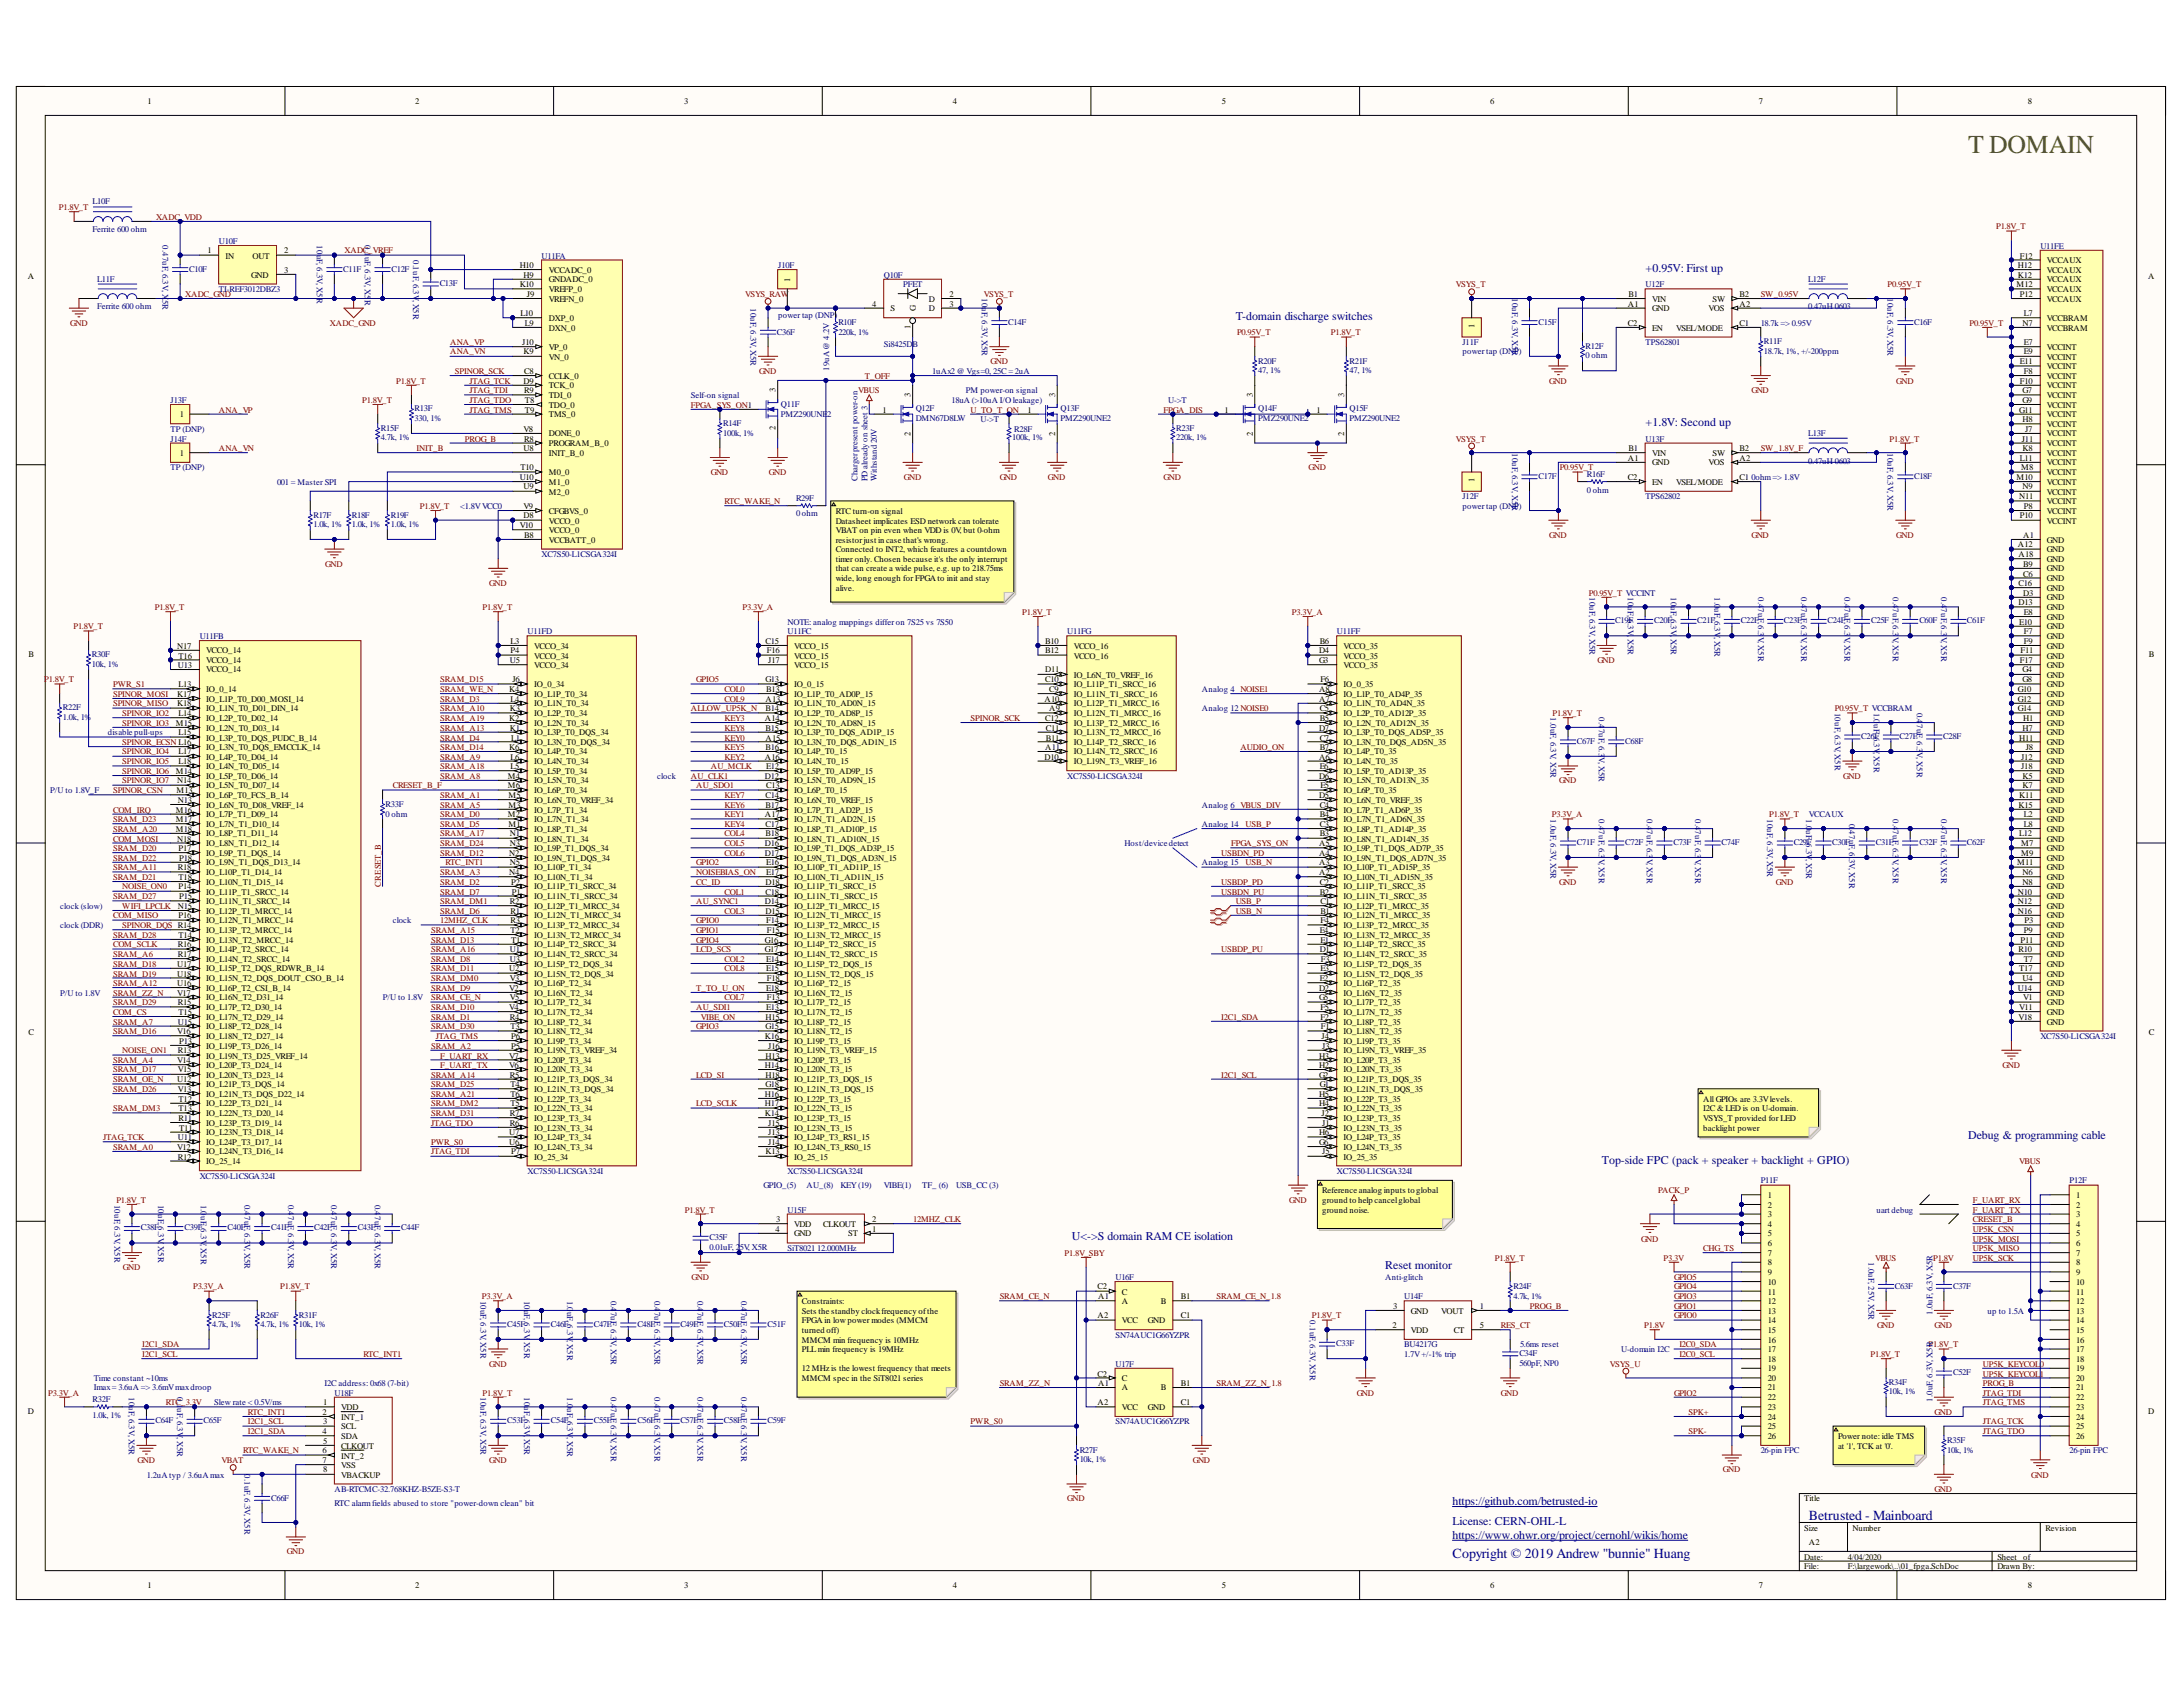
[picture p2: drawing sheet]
<svg xmlns="http://www.w3.org/2000/svg" width="279mm" height="216mm" viewBox="0 0 279 216" stroke-linecap="round" stroke-linejoin="round" font-family="sans-serif">
<defs><g id="words">
<text font-size="3.3" fill="#38761d" x="251.9" y="19.6">T DOMAIN</text>
<g font-size="1.8" fill="#000080">
<text x="231.5" y="194.5">Betrusted - Mainboard</text>
<text x="185.9" y="199.4">Copyright © 2019 Andrew &quot;bunnie&quot; Huang</text>
</g>
<g font-size="1.5" fill="#000080">
<text x="210.6" y="34.8">+0.95V: First up</text>
<text x="158.2" y="41">T-domain discharge switches</text>
<text x="210.6" y="54.6">+1.8V: Second up</text>
<text x="205" y="148.9">Top-side FPC (pack + speaker + backlight + GPIO)</text>
<text x="251.9" y="145.8">Debug &amp; programming cable</text>
<text x="137.2" y="158.7">U&lt;-&gt;S domain RAM CE isolation</text>
<text x="177.3" y="162.5">Reset monitor</text>
<text x="185.9" y="195.1">License: CERN-OHL-L</text>
<text x="185.9" y="197">https://www.ohwr.org/project/cernohl/wikis/home</text>
<text x="185.9" y="192.7">https://github.com/betrusted-io</text>
</g>
<g font-size="1.1">
<text x="18.9" y="13.3">1</text>
<text x="53.1" y="13.3">2</text>
<text x="87.6" y="13.3">3</text>
<text x="121.9" y="13.3">4</text>
<text x="156.4" y="13.3">5</text>
<text x="190.7" y="13.3">6</text>
<text x="225.1" y="13.3">7</text>
<text x="259.5" y="13.3">8</text>
<text x="3.6" y="35.7">A</text>
<text x="26.6" y="32.4">1</text>
<text x="28.9" y="33.1">IN</text>
<text x="32.2" y="35.5">GND</text>
<text x="32.3" y="33.1">OUT</text>
<text x="36.4" y="32.4">2</text>
<text x="36.4" y="35">3</text>
<text x="66.5" y="34.3">H10</text>
<text x="67" y="35.5">H9</text>
<text x="70.2" y="35">VCCADC_0</text>
<text x="258.3" y="34.3">H12</text>
<text x="258.3" y="35.5">K12</text>
<text x="258.5" y="33.1">F12</text>
<text x="262" y="33.7">VCCAUX</text>
<text x="262" y="35">VCCAUX</text>
<text x="274.9" y="35.7">A</text>
<text x="66.5" y="36.7">K10</text>
<text x="66.6" y="40.5">L10</text>
<text x="67.2" y="41.7">L9</text>
<text x="67.4" y="38">J9</text>
<text x="70.2" y="41">DXP_0</text>
<text x="70.2" y="36.1">GNDADC_0</text>
<text x="70.2" y="37.4">VREFP_0</text>
<text x="70.2" y="38.6">VREFN_0</text>
<text x="101.1" y="36.1" transform="rotate(-90 101.1 36.1)">1</text>
<text x="111.6" y="39.3">4</text>
<text x="114" y="39.9">S</text>
<text x="117.2" y="39.8" transform="rotate(-90 117.2 39.8)">G</text>
<text x="118.9" y="39.9">D</text>
<text x="118.9" y="38.6">D</text>
<text x="121.5" y="39.3">3</text>
<text x="121.5" y="38">2</text>
<text x="188.7" y="42" transform="rotate(-90 188.7 42)">1</text>
<text x="208.3" y="39.3">A1</text>
<text x="208.3" y="41.7">C2</text>
<text x="208.4" y="38">B1</text>
<text x="211.5" y="39.9">GND</text>
<text x="211.5" y="38.6">VIN</text>
<text x="218.7" y="39.9">VOS</text>
<text x="219.2" y="38.6">SW</text>
<text x="222.6" y="41.7">C1</text>
<text x="222.6" y="39.3">A2</text>
<text x="222.6" y="38">B2</text>
<text x="258.1" y="36.7">M12</text>
<text x="258.5" y="38">P12</text>
<text x="258.9" y="41.7">N7</text>
<text x="259" y="40.5">L7</text>
<text x="262" y="36.1">VCCAUX</text>
<text x="262" y="37.4">VCCAUX</text>
<text x="262" y="38.6">VCCAUX</text>
<text x="262" y="41">VCCBRAM</text>
<text x="66.9" y="44.2">J10</text>
<text x="67" y="45.4">K9</text>
<text x="67.1" y="47.9">C8</text>
<text x="70.2" y="46">VN_0</text>
<text x="70.2" y="42.3">DXN_0</text>
<text x="70.2" y="44.8">VP_0</text>
<text x="116.5" y="42.1" transform="rotate(-90 116.5 42.1)">1</text>
<text x="211.5" y="42.3">EN</text>
<text x="214.5" y="42.3">VSEL/MODE</text>
<text x="258.5" y="46.6">E11</text>
<text x="259" y="44.2">E7</text>
<text x="259" y="45.4">E9</text>
<text x="259" y="47.9">F8</text>
<text x="262" y="42.3">VCCBRAM</text>
<text x="262" y="44.8">VCCINT</text>
<text x="262" y="46">VCCINT</text>
<text x="262" y="47.2">VCCINT</text>
<text x="23" y="53.4">1</text>
<text x="67" y="49.1">D9</text>
<text x="67.1" y="50.3">R9</text>
<text x="67.2" y="51.5">T8</text>
<text x="67.2" y="52.8">T9</text>
<text x="70.2" y="49.7">TCK_0</text>
<text x="70.2" y="48.5">CCLK_0</text>
<text x="70.2" y="50.9">TDI_0</text>
<text x="70.2" y="52.2">TDO_0</text>
<text x="70.2" y="53.4">TMS_0</text>
<text x="99.3" y="50.2" transform="rotate(-90 99.3 50.2)">3</text>
<text x="113" y="52.8">1</text>
<text x="116.5" y="50.8" transform="rotate(-90 116.5 50.8)">3</text>
<text x="131.5" y="52.8">1</text>
<text x="135.1" y="50.8" transform="rotate(-90 135.1 50.8)">3</text>
<text x="156.7" y="52.8">1</text>
<text x="160.4" y="50.8" transform="rotate(-90 160.4 50.8)">3</text>
<text x="168.5" y="52.8">1</text>
<text x="172" y="50.8" transform="rotate(-90 172 50.8)">3</text>
<text x="258.4" y="52.8">G11</text>
<text x="258.5" y="49.1">F10</text>
<text x="258.9" y="50.3">G7</text>
<text x="258.9" y="51.5">G9</text>
<text x="258.9" y="54">H8</text>
<text x="262" y="48.5">VCCINT</text>
<text x="262" y="49.7">VCCINT</text>
<text x="262" y="50.9">VCCINT</text>
<text x="262" y="52.2">VCCINT</text>
<text x="262" y="53.4">VCCINT</text>
<text x="23" y="58.3">1</text>
<text x="67" y="55.3">V8</text>
<text x="67" y="57.7">U8</text>
<text x="67.1" y="56.5">R8</text>
<text x="70.2" y="55.8">DONE_0</text>
<text x="70.2" y="58.3">INIT_B_0</text>
<text x="70.2" y="57.1">PROGRAM_B_0</text>
<text x="99.3" y="55.1" transform="rotate(-90 99.3 55.1)">2</text>
<text x="116.5" y="55.8" transform="rotate(-90 116.5 55.8)">2</text>
<text x="135.1" y="55.8" transform="rotate(-90 135.1 55.8)">2</text>
<text x="160.4" y="55.8" transform="rotate(-90 160.4 55.8)">2</text>
<text x="172" y="55.8" transform="rotate(-90 172 55.8)">2</text>
<text x="208.3" y="59">A1</text>
<text x="208.4" y="57.7">B1</text>
<text x="211.5" y="59.6">GND</text>
<text x="211.5" y="58.3">VIN</text>
<text x="218.7" y="59.6">VOS</text>
<text x="219.2" y="58.3">SW</text>
<text x="222.6" y="59">A2</text>
<text x="222.6" y="57.7">B2</text>
<text x="258.5" y="59">L11</text>
<text x="258.8" y="56.5">J11</text>
<text x="258.9" y="57.7">K8</text>
<text x="259.2" y="55.3">J7</text>
<text x="262" y="54.7">VCCINT</text>
<text x="262" y="55.8">VCCINT</text>
<text x="262" y="57.1">VCCINT</text>
<text x="262" y="58.3">VCCINT</text>
<text x="262" y="59.6">VCCINT</text>
<text x="66.5" y="61.4">U10</text>
<text x="66.6" y="60.2">T10</text>
<text x="67" y="62.6">U9</text>
<text x="67" y="65.2">V9</text>
<text x="70.2" y="60.8">M0_0</text>
<text x="70.2" y="62">M1_0</text>
<text x="70.2" y="63.3">M2_0</text>
<text x="70.2" y="65.7">CFGBVS_0</text>
<text x="107" y="65.7">RTC turn-on signal</text>
<text x="188.7" y="61.7" transform="rotate(-90 188.7 61.7)">1</text>
<text x="208.3" y="61.4">C2</text>
<text x="211.5" y="62">EN</text>
<text x="214.5" y="62">VSEL/MODE</text>
<text x="222.6" y="61.4">C1</text>
<text x="258.1" y="61.4">M10</text>
<text x="258.4" y="63.9">N11</text>
<text x="258.7" y="60.2">M8</text>
<text x="258.9" y="62.6">N9</text>
<text x="259" y="65.2">P8</text>
<text x="262" y="60.8">VCCINT</text>
<text x="262" y="62">VCCINT</text>
<text x="262" y="63.3">VCCINT</text>
<text x="262" y="64.5">VCCINT</text>
<text x="262" y="65.7">VCCINT</text>
<text x="66.5" y="67.6">V10</text>
<text x="67" y="66.3">D8</text>
<text x="67.1" y="68.8">B8</text>
<text x="70.2" y="69.5">VCCBATT_0</text>
<text x="70.2" y="67">VCCO_0</text>
<text x="70.2" y="68.2">VCCO_0</text>
<text x="107" y="67">Datasheet implicates ESD network can tolerate</text>
<text x="107" y="68.2">VBAT on pin even when VDD is 0V, but 0-ohm</text>
<text x="107" y="69.5">resistorjust in case that's wrong.</text>
<text x="107" y="70.7">Connected to INT2, which features a countdown</text>
<text x="107" y="71.9">timer only. Chosen because it's the only interrupt</text>
<text x="258.3" y="70.1">A12</text>
<text x="258.3" y="71.3">A18</text>
<text x="258.5" y="66.3">P10</text>
<text x="258.9" y="68.8">A1</text>
<text x="262" y="67">VCCINT</text>
<text x="262" y="69.5">GND</text>
<text x="262" y="70.7">GND</text>
<text x="262" y="71.9">GND</text>
<text x="107" y="73.1">that can create a wide pulse, e.g. up to 218.75ms</text>
<text x="107" y="74.4">wide, long enough for FPGA to init and stay</text>
<text x="107" y="75.6">alive.</text>
<text x="258.3" y="75">C16</text>
<text x="258.3" y="77.4">D13</text>
<text x="258.9" y="72.5">B9</text>
<text x="258.9" y="73.8">C6</text>
<text x="258.9" y="76.2">D3</text>
<text x="262" y="73.1">GND</text>
<text x="262" y="74.4">GND</text>
<text x="262" y="75.6">GND</text>
<text x="262" y="76.8">GND</text>
<text x="22.7" y="83">N17</text>
<text x="26.4" y="83.6">VCCO_14</text>
<text x="65.3" y="82.4">L3</text>
<text x="65.3" y="83.6">P4</text>
<text x="68.4" y="83">VCCO_34</text>
<text x="98" y="82.4">C15</text>
<text x="98.2" y="83.6">F16</text>
<text x="101.6" y="83">VCCO_15</text>
<text x="133.8" y="82.4">B10</text>
<text x="133.8" y="83.6">B12</text>
<text x="137.4" y="83">VCCO_16</text>
<text x="168.8" y="83.6">D4</text>
<text x="168.9" y="82.4">B6</text>
<text x="172" y="83">VCCO_35</text>
<text x="258.4" y="80">E10</text>
<text x="258.6" y="83.6">F11</text>
<text x="259" y="78.7">E8</text>
<text x="259" y="81.1">F7</text>
<text x="259" y="82.4">F9</text>
<text x="262" y="78.1">GND</text>
<text x="262" y="79.3">GND</text>
<text x="262" y="80.6">GND</text>
<text x="262" y="81.7">GND</text>
<text x="262" y="83">GND</text>
<text x="3.6" y="84.1">B</text>
<text x="22.7" y="89.2">K17</text>
<text x="22.8" y="85.5">U13</text>
<text x="22.8" y="87.9">L13</text>
<text x="22.8" y="84.3">T16</text>
<text x="26.4" y="88.6">IO_0_14</text>
<text x="26.4" y="89.8">IO_L1P_T0_D00_MOSI_14</text>
<text x="26.4" y="84.9">VCCO_14</text>
<text x="26.4" y="86.1">VCCO_14</text>
<text x="65.2" y="88.6">K4</text>
<text x="65.2" y="84.9">U5</text>
<text x="65.3" y="89.8">L4</text>
<text x="65.6" y="87.3">J6</text>
<text x="68.4" y="87.9">IO_0_34</text>
<text x="68.4" y="89.2">IO_L1P_T0_34</text>
<text x="68.4" y="84.3">VCCO_34</text>
<text x="68.4" y="85.5">VCCO_34</text>
<text x="98" y="87.3">G13</text>
<text x="98" y="89.8">A13</text>
<text x="98.1" y="88.6">B13</text>
<text x="98.3" y="84.9">J17</text>
<text x="101.6" y="84.3">VCCO_15</text>
<text x="101.6" y="85.5">VCCO_15</text>
<text x="101.6" y="87.9">IO_0_15</text>
<text x="101.6" y="89.2">IO_L1P_T0_AD0P_15</text>
<text x="133.7" y="89.8">A10</text>
<text x="133.8" y="86.1">D11</text>
<text x="133.8" y="87.3">C10</text>
<text x="134.3" y="88.6">C9</text>
<text x="137.4" y="84.3">VCCO_16</text>
<text x="137.4" y="86.7">IO_L6N_T0_VREF_16</text>
<text x="137.4" y="87.9">IO_L11P_T1_SRCC_16</text>
<text x="137.4" y="89.2">IO_L11N_T1_SRCC_16</text>
<text x="168.8" y="84.9">G3</text>
<text x="168.8" y="88.6">A8</text>
<text x="168.8" y="89.8">A7</text>
<text x="169" y="87.3">F6</text>
<text x="172" y="84.3">VCCO_35</text>
<text x="172" y="85.5">VCCO_35</text>
<text x="172" y="87.9">IO_0_35</text>
<text x="172" y="89.2">IO_L1P_T0_AD4P_35</text>
<text x="258.3" y="88.6">G10</text>
<text x="258.3" y="89.8">G12</text>
<text x="258.5" y="84.9">F17</text>
<text x="258.9" y="86.1">G4</text>
<text x="258.9" y="87.3">G8</text>
<text x="262" y="84.3">GND</text>
<text x="262" y="85.5">GND</text>
<text x="262" y="86.7">GND</text>
<text x="262" y="87.9">GND</text>
<text x="262" y="89.2">GND</text>
<text x="275" y="84.1">B</text>
<text x="22.5" y="92.9">M15</text>
<text x="22.7" y="90.4">K18</text>
<text x="22.8" y="91.6">L14</text>
<text x="22.8" y="94.1">L15</text>
<text x="26.4" y="91">IO_L1N_T0_D01_DIN_14</text>
<text x="26.4" y="92.2">IO_L2P_T0_D02_14</text>
<text x="26.4" y="93.5">IO_L2N_T0_D03_14</text>
<text x="26.4" y="94.8">IO_L3P_T0_DQS_PUDC_B_14</text>
<text x="26.4" y="96">IO_L3N_T0_DQS_EMCCLK_14</text>
<text x="65.2" y="92.2">K2</text>
<text x="65.2" y="96">K6</text>
<text x="65.2" y="91">K3</text>
<text x="65.2" y="93.5">K1</text>
<text x="65.4" y="94.8">L1</text>
<text x="68.4" y="90.4">IO_L1N_T0_34</text>
<text x="68.4" y="91.6">IO_L2P_T0_34</text>
<text x="68.4" y="92.9">IO_L2N_T0_34</text>
<text x="68.4" y="94.1">IO_L3P_T0_DQS_34</text>
<text x="68.4" y="95.4">IO_L3N_T0_DQS_34</text>
<text x="97.9" y="92.2">A14</text>
<text x="98" y="91">B14</text>
<text x="98" y="93.5">B15</text>
<text x="98" y="94.8">A15</text>
<text x="98" y="96">B16</text>
<text x="101.6" y="90.4">IO_L1N_T0_AD0N_15</text>
<text x="101.6" y="91.6">IO_L2P_T0_AD8P_15</text>
<text x="101.6" y="92.9">IO_L2N_T0_AD8N_15</text>
<text x="101.6" y="94.1">IO_L3P_T0_DQS_AD1P_15</text>
<text x="101.6" y="95.4">IO_L3N_T0_DQS_AD1N_15</text>
<text x="133.8" y="92.2">C12</text>
<text x="133.8" y="96">A11</text>
<text x="133.9" y="93.5">C11</text>
<text x="133.9" y="94.8">B11</text>
<text x="134.3" y="91">A9</text>
<text x="137.4" y="90.4">IO_L12P_T1_MRCC_16</text>
<text x="137.4" y="91.6">IO_L12N_T1_MRCC_16</text>
<text x="137.4" y="92.9">IO_L13P_T2_MRCC_16</text>
<text x="137.4" y="94.1">IO_L13N_T2_MRCC_16</text>
<text x="137.4" y="95.4">IO_L14P_T2_SRCC_16</text>
<text x="168.8" y="93.5">D7</text>
<text x="168.9" y="91">C5</text>
<text x="168.9" y="92.2">B5</text>
<text x="168.9" y="94.8">C7</text>
<text x="168.9" y="96">B7</text>
<text x="172" y="90.4">IO_L1N_T0_AD4N_35</text>
<text x="172" y="91.6">IO_L2P_T0_AD12P_35</text>
<text x="172" y="92.9">IO_L2N_T0_AD12N_35</text>
<text x="172" y="94.1">IO_L3P_T0_DQS_AD5P_35</text>
<text x="172" y="95.4">IO_L3N_T0_DQS_AD5N_35</text>
<text x="258.3" y="91">G14</text>
<text x="258.4" y="94.8">H11</text>
<text x="258.9" y="93.5">H7</text>
<text x="258.9" y="92.2">H1</text>
<text x="259.3" y="96">J8</text>
<text x="262" y="90.4">GND</text>
<text x="262" y="91.6">GND</text>
<text x="262" y="92.9">GND</text>
<text x="262" y="94.1">GND</text>
<text x="262" y="95.4">GND</text>
<text x="22.5" y="99.1">M14</text>
<text x="22.6" y="101.5">M13</text>
<text x="22.7" y="100.3">N14</text>
<text x="22.8" y="96.5">L17</text>
<text x="22.8" y="97.8">L18</text>
<text x="26.4" y="97.2">IO_L4P_T0_D04_14</text>
<text x="26.4" y="98.4">IO_L4N_T0_D05_14</text>
<text x="26.4" y="99.7">IO_L5P_T0_D06_14</text>
<text x="26.4" y="100.9">IO_L5N_T0_D07_14</text>
<text x="65" y="99.7">M4</text>
<text x="65" y="100.9">M6</text>
<text x="65.3" y="97.2">L6</text>
<text x="65.3" y="98.4">L5</text>
<text x="68.4" y="96.5">IO_L4P_T0_34</text>
<text x="68.4" y="97.8">IO_L4N_T0_34</text>
<text x="68.4" y="99.1">IO_L5P_T0_34</text>
<text x="68.4" y="100.3">IO_L5N_T0_34</text>
<text x="68.4" y="101.5">IO_L6P_T0_34</text>
<text x="97.9" y="97.2">A16</text>
<text x="97.9" y="99.7">D12</text>
<text x="98.1" y="98.4">E12</text>
<text x="98.1" y="100.9">C13</text>
<text x="101.6" y="96.5">IO_L4P_T0_15</text>
<text x="101.6" y="97.8">IO_L4N_T0_15</text>
<text x="101.6" y="99.1">IO_L5P_T0_AD9P_15</text>
<text x="101.6" y="100.3">IO_L5N_T0_AD9N_15</text>
<text x="101.6" y="101.5">IO_L6P_T0_15</text>
<text x="133.7" y="97.2">D10</text>
<text x="137.4" y="96.5">IO_L14N_T2_SRCC_16</text>
<text x="137.4" y="97.8">IO_L19N_T3_VREF_16</text>
<text x="168.8" y="97.2">A6</text>
<text x="168.8" y="99.7">D6</text>
<text x="168.9" y="98.4">E6</text>
<text x="169" y="100.9">E5</text>
<text x="172" y="96.5">IO_L4P_T0_35</text>
<text x="172" y="97.8">IO_L4N_T0_35</text>
<text x="172" y="99.1">IO_L5P_T0_AD13P_35</text>
<text x="172" y="100.3">IO_L5N_T0_AD13N_35</text>
<text x="172" y="101.5">IO_L6P_T0_35</text>
<text x="258.7" y="97.2">J12</text>
<text x="258.7" y="98.4">J18</text>
<text x="258.9" y="99.7">K5</text>
<text x="258.9" y="100.9">K7</text>
<text x="262" y="96.5">GND</text>
<text x="262" y="97.8">GND</text>
<text x="262" y="99.1">GND</text>
<text x="262" y="100.3">GND</text>
<text x="262" y="101.5">GND</text>
<text x="22.5" y="104">M16</text>
<text x="22.5" y="105.2">M17</text>
<text x="22.5" y="106.4">M18</text>
<text x="22.7" y="107.7">N18</text>
<text x="22.8" y="102.7">N13</text>
<text x="26.4" y="102.1">IO_L6P_T0_FCS_B_14</text>
<text x="26.4" y="103.4">IO_L6N_T0_D08_VREF_14</text>
<text x="26.4" y="104.6">IO_L7P_T1_D09_14</text>
<text x="26.4" y="105.9">IO_L7N_T1_D10_14</text>
<text x="26.4" y="107">IO_L8P_T1_D11_14</text>
<text x="65" y="104.6">M2</text>
<text x="65.1" y="102.1">M5</text>
<text x="65.1" y="103.4">M3</text>
<text x="65.1" y="105.9">M1</text>
<text x="65.2" y="107">N1</text>
<text x="68.4" y="102.7">IO_L6N_T0_VREF_34</text>
<text x="68.4" y="104">IO_L7P_T1_34</text>
<text x="68.4" y="105.2">IO_L7N_T1_34</text>
<text x="68.4" y="106.4">IO_L8P_T1_34</text>
<text x="68.4" y="107.7">IO_L8N_T1_34</text>
<text x="97.9" y="104.6">A17</text>
<text x="98" y="102.1">C14</text>
<text x="98" y="103.4">B17</text>
<text x="98" y="105.9">C17</text>
<text x="98" y="107">B18</text>
<text x="101.6" y="102.7">IO_L6N_T0_VREF_15</text>
<text x="101.6" y="104">IO_L7P_T1_AD2P_15</text>
<text x="101.6" y="105.2">IO_L7N_T1_AD2N_15</text>
<text x="101.6" y="106.4">IO_L8P_T1_AD10P_15</text>
<text x="101.6" y="107.7">IO_L8N_T1_AD10N_15</text>
<text x="168.8" y="102.1">D5</text>
<text x="168.9" y="103.4">C4</text>
<text x="168.9" y="104.6">B4</text>
<text x="168.9" y="105.9">C3</text>
<text x="168.9" y="107">B3</text>
<text x="172" y="102.7">IO_L6N_T0_VREF_35</text>
<text x="172" y="104">IO_L7P_T1_AD6P_35</text>
<text x="172" y="105.2">IO_L7N_T1_AD6N_35</text>
<text x="172" y="106.4">IO_L8P_T1_AD14P_35</text>
<text x="172" y="107.7">IO_L8N_T1_AD14N_35</text>
<text x="258.3" y="103.4">K15</text>
<text x="258.4" y="102.1">K11</text>
<text x="258.4" y="107">L12</text>
<text x="259" y="104.6">L2</text>
<text x="259" y="105.9">L8</text>
<text x="262" y="102.7">GND</text>
<text x="262" y="104">GND</text>
<text x="262" y="105.2">GND</text>
<text x="262" y="106.4">GND</text>
<text x="262" y="107.7">GND</text>
<text x="22.8" y="111.4">R18</text>
<text x="22.8" y="108.9">P17</text>
<text x="22.8" y="112.6">T18</text>
<text x="22.8" y="113.8">P14</text>
<text x="22.9" y="110.2">P18</text>
<text x="26.4" y="108.3">IO_L8N_T1_D12_14</text>
<text x="26.4" y="109.5">IO_L9P_T1_DQS_14</text>
<text x="26.4" y="110.8">IO_L9N_T1_DQS_D13_14</text>
<text x="26.4" y="112">IO_L10P_T1_D14_14</text>
<text x="26.4" y="113.2">IO_L10N_T1_D15_14</text>
<text x="65.2" y="109.5">N2</text>
<text x="65.2" y="112">N4</text>
<text x="65.2" y="108.3">N3</text>
<text x="65.2" y="110.8">N5</text>
<text x="65.4" y="113.2">P2</text>
<text x="68.4" y="108.9">IO_L9P_T1_DQS_34</text>
<text x="68.4" y="110.2">IO_L9N_T1_DQS_34</text>
<text x="68.4" y="111.4">IO_L10P_T1_34</text>
<text x="68.4" y="112.6">IO_L10N_T1_34</text>
<text x="68.4" y="113.8">IO_L11P_T1_SRCC_34</text>
<text x="97.9" y="108.3">D16</text>
<text x="97.9" y="109.5">D17</text>
<text x="98" y="113.2">D18</text>
<text x="98.1" y="110.8">E16</text>
<text x="98.1" y="112">E17</text>
<text x="101.6" y="108.9">IO_L9P_T1_DQS_AD3P_15</text>
<text x="101.6" y="110.2">IO_L9N_T1_DQS_AD3N_15</text>
<text x="101.6" y="111.4">IO_L10P_T1_AD11P_15</text>
<text x="101.6" y="112.6">IO_L10N_T1_AD11N_15</text>
<text x="101.6" y="113.8">IO_L11P_T1_SRCC_15</text>
<text x="168.8" y="108.3">A5</text>
<text x="168.8" y="109.5">A4</text>
<text x="168.8" y="110.8">A3</text>
<text x="168.8" y="112">A2</text>
<text x="168.9" y="113.2">C2</text>
<text x="172" y="108.9">IO_L9P_T1_DQS_AD7P_35</text>
<text x="172" y="110.2">IO_L9N_T1_DQS_AD7N_35</text>
<text x="172" y="111.4">IO_L10P_T1_AD15P_35</text>
<text x="172" y="112.6">IO_L10N_T1_AD15N_35</text>
<text x="172" y="113.8">IO_L11P_T1_SRCC_35</text>
<text x="258.2" y="110.8">M11</text>
<text x="258.7" y="108.3">M7</text>
<text x="258.7" y="109.5">M9</text>
<text x="258.9" y="112">N6</text>
<text x="258.9" y="113.2">N8</text>
<text x="262" y="108.9">GND</text>
<text x="262" y="110.2">GND</text>
<text x="262" y="111.4">GND</text>
<text x="262" y="112.6">GND</text>
<text x="262" y="113.8">GND</text>
<text x="22.8" y="116.3">N15</text>
<text x="22.8" y="117.5">P16</text>
<text x="22.8" y="120">T14</text>
<text x="22.9" y="115.1">P15</text>
<text x="26.4" y="114.5">IO_L11P_T1_SRCC_14</text>
<text x="26.4" y="115.7">IO_L11N_T1_SRCC_14</text>
<text x="26.4" y="116.9">IO_L12P_T1_MRCC_14</text>
<text x="26.4" y="118.1">IO_L12N_T1_MRCC_14</text>
<text x="26.4" y="119.4">IO_L13P_T2_MRCC_14</text>
<text x="65.2" y="115.7">R2</text>
<text x="65.3" y="116.9">R1</text>
<text x="65.3" y="118.1">R3</text>
<text x="65.3" y="119.4">T2</text>
<text x="65.5" y="114.5">P1</text>
<text x="68.4" y="115.1">IO_L11N_T1_SRCC_34</text>
<text x="68.4" y="116.3">IO_L12P_T1_MRCC_34</text>
<text x="68.4" y="117.5">IO_L12N_T1_MRCC_34</text>
<text x="68.4" y="118.8">IO_L13P_T2_MRCC_34</text>
<text x="68.4" y="120">IO_L13N_T2_MRCC_34</text>
<text x="97.9" y="115.7">D14</text>
<text x="98" y="114.5">C18</text>
<text x="98" y="116.9">D15</text>
<text x="98.1" y="118.1">F14</text>
<text x="98.2" y="119.4">F15</text>
<text x="101.6" y="115.1">IO_L11N_T1_SRCC_15</text>
<text x="101.6" y="116.3">IO_L12P_T1_MRCC_15</text>
<text x="101.6" y="117.5">IO_L12N_T1_MRCC_15</text>
<text x="101.6" y="118.8">IO_L13P_T2_MRCC_15</text>
<text x="101.6" y="120">IO_L13N_T2_MRCC_15</text>
<text x="168.9" y="114.5">B2</text>
<text x="168.9" y="119.4">E4</text>
<text x="169" y="115.7">C1</text>
<text x="169" y="116.9">B1</text>
<text x="169" y="118.1">F4</text>
<text x="172" y="115.1">IO_L11N_T1_SRCC_35</text>
<text x="172" y="116.3">IO_L12P_T1_MRCC_35</text>
<text x="172" y="117.5">IO_L12N_T1_MRCC_35</text>
<text x="172" y="118.8">IO_L13P_T2_MRCC_35</text>
<text x="172" y="120">IO_L13N_T2_MRCC_35</text>
<text x="258.3" y="114.5">N10</text>
<text x="258.3" y="115.7">N12</text>
<text x="258.3" y="116.9">N16</text>
<text x="259" y="119.4">P9</text>
<text x="259.1" y="118.1">P3</text>
<text x="262" y="115.1">GND</text>
<text x="262" y="116.3">GND</text>
<text x="262" y="117.5">GND</text>
<text x="262" y="118.8">GND</text>
<text x="262" y="120">GND</text>
<text x="22.7" y="123.7">U17</text>
<text x="22.7" y="125">U18</text>
<text x="22.8" y="121.3">R16</text>
<text x="22.8" y="122.4">R17</text>
<text x="26.4" y="120.7">IO_L13N_T2_MRCC_14</text>
<text x="26.4" y="121.8">IO_L14P_T2_SRCC_14</text>
<text x="26.4" y="123.1">IO_L14N_T2_SRCC_14</text>
<text x="26.4" y="124.3">IO_L15P_T2_DQS_RDWR_B_14</text>
<text x="26.4" y="125.6">IO_L15N_T2_DQS_DOUT_CSO_B_14</text>
<text x="65.2" y="124.3">U2</text>
<text x="65.2" y="121.8">U1</text>
<text x="65.2" y="123.1">U3</text>
<text x="65.2" y="125.6">V3</text>
<text x="65.4" y="120.7">T1</text>
<text x="68.4" y="121.3">IO_L14P_T2_SRCC_34</text>
<text x="68.4" y="122.4">IO_L14N_T2_SRCC_34</text>
<text x="68.4" y="123.7">IO_L15P_T2_DQS_34</text>
<text x="68.4" y="125">IO_L15N_T2_DQS_34</text>
<text x="97.9" y="120.7">G16</text>
<text x="97.9" y="121.8">G17</text>
<text x="98.1" y="123.1">E14</text>
<text x="98.1" y="124.3">E15</text>
<text x="98.2" y="125.6">F18</text>
<text x="101.6" y="121.3">IO_L14P_T2_SRCC_15</text>
<text x="101.6" y="122.4">IO_L14N_T2_SRCC_15</text>
<text x="101.6" y="123.7">IO_L15P_T2_DQS_15</text>
<text x="101.6" y="125">IO_L15N_T2_DQS_15</text>
<text x="168.9" y="121.8">D1</text>
<text x="168.9" y="125.6">E2</text>
<text x="169" y="120.7">E1</text>
<text x="169" y="124.3">E3</text>
<text x="169.1" y="123.1">F3</text>
<text x="172" y="121.3">IO_L14P_T2_SRCC_35</text>
<text x="172" y="122.4">IO_L14N_T2_SRCC_35</text>
<text x="172" y="123.7">IO_L15P_T2_DQS_35</text>
<text x="172" y="125">IO_L15N_T2_DQS_35</text>
<text x="258.3" y="121.8">R10</text>
<text x="258.4" y="124.3">T17</text>
<text x="258.6" y="120.7">P11</text>
<text x="258.9" y="125.6">U4</text>
<text x="259" y="123.1">T7</text>
<text x="262" y="121.3">GND</text>
<text x="262" y="122.4">GND</text>
<text x="262" y="123.7">GND</text>
<text x="262" y="125">GND</text>
<text x="22.7" y="126.2">U16</text>
<text x="22.7" y="127.4">V17</text>
<text x="22.8" y="128.6">R15</text>
<text x="22.8" y="131.2">U15</text>
<text x="22.8" y="129.9">T15</text>
<text x="26.4" y="126.8">IO_L16P_T2_CSI_B_14</text>
<text x="26.4" y="128">IO_L16N_T2_D31_14</text>
<text x="26.4" y="129.3">IO_L17P_T2_D30_14</text>
<text x="26.4" y="130.5">IO_L17N_T2_D29_14</text>
<text x="26.4" y="131.7">IO_L18P_T2_D28_14</text>
<text x="65.2" y="126.8">V2</text>
<text x="65.2" y="129.3">V4</text>
<text x="65.2" y="128">V5</text>
<text x="65.2" y="130.5">R4</text>
<text x="65.3" y="131.7">T3</text>
<text x="68.4" y="126.2">IO_L16P_T2_34</text>
<text x="68.4" y="127.4">IO_L16N_T2_34</text>
<text x="68.4" y="128.6">IO_L17P_T2_34</text>
<text x="68.4" y="129.9">IO_L17N_T2_34</text>
<text x="68.4" y="131.2">IO_L18P_T2_34</text>
<text x="98" y="130.5">H15</text>
<text x="98" y="131.7">G15</text>
<text x="98.1" y="126.8">E18</text>
<text x="98.1" y="129.3">E13</text>
<text x="98.2" y="128">F13</text>
<text x="101.6" y="126.2">IO_L16P_T2_15</text>
<text x="101.6" y="127.4">IO_L16N_T2_15</text>
<text x="101.6" y="128.6">IO_L17P_T2_15</text>
<text x="101.6" y="129.9">IO_L17N_T2_15</text>
<text x="101.6" y="131.2">IO_L18P_T2_15</text>
<text x="168.8" y="126.8">D2</text>
<text x="168.8" y="128">G5</text>
<text x="169" y="129.3">F5</text>
<text x="169" y="130.5">F2</text>
<text x="169.1" y="131.7">F1</text>
<text x="172" y="126.2">IO_L16P_T2_35</text>
<text x="172" y="127.4">IO_L16N_T2_35</text>
<text x="172" y="128.6">IO_L17P_T2_35</text>
<text x="172" y="129.9">IO_L17N_T2_35</text>
<text x="172" y="131.2">IO_L18P_T2_35</text>
<text x="258.3" y="126.8">U14</text>
<text x="258.3" y="130.5">V18</text>
<text x="258.4" y="129.3">V11</text>
<text x="258.9" y="128">V1</text>
<text x="262" y="126.2">GND</text>
<text x="262" y="127.4">GND</text>
<text x="262" y="128.6">GND</text>
<text x="262" y="129.9">GND</text>
<text x="262" y="131.2">GND</text>
<text x="3.6" y="132.5">C</text>
<text x="22.7" y="132.3">V16</text>
<text x="22.7" y="136.1">V14</text>
<text x="22.8" y="134.8">R13</text>
<text x="22.8" y="137.2">V15</text>
<text x="22.9" y="133.6">P13</text>
<text x="26.4" y="132.9">IO_L18N_T2_D27_14</text>
<text x="26.4" y="134.2">IO_L19P_T3_D26_14</text>
<text x="26.4" y="135.5">IO_L19N_T3_D25_VREF_14</text>
<text x="26.4" y="136.7">IO_L20P_T3_D24_14</text>
<text x="26.4" y="137.9">IO_L20N_T3_D23_14</text>
<text x="65.2" y="135.5">V7</text>
<text x="65.2" y="136.7">V6</text>
<text x="65.2" y="137.9">R5</text>
<text x="65.4" y="132.9">P6</text>
<text x="65.4" y="134.2">P5</text>
<text x="68.4" y="132.3">IO_L18N_T2_34</text>
<text x="68.4" y="133.6">IO_L19P_T3_34</text>
<text x="68.4" y="134.8">IO_L19N_T3_VREF_34</text>
<text x="68.4" y="136.1">IO_L20P_T3_34</text>
<text x="68.4" y="137.2">IO_L20N_T3_34</text>
<text x="97.9" y="132.9">K16</text>
<text x="97.9" y="136.7">H14</text>
<text x="98" y="135.5">H13</text>
<text x="98" y="137.9">H18</text>
<text x="98.3" y="134.2">J16</text>
<text x="101.6" y="132.3">IO_L18N_T2_15</text>
<text x="101.6" y="133.6">IO_L19P_T3_15</text>
<text x="101.6" y="134.8">IO_L19N_T3_VREF_15</text>
<text x="101.6" y="136.1">IO_L20P_T3_15</text>
<text x="101.6" y="137.2">IO_L20N_T3_15</text>
<text x="168.8" y="135.5">H3</text>
<text x="168.8" y="136.7">H2</text>
<text x="168.8" y="137.9">G2</text>
<text x="169.2" y="132.9">J4</text>
<text x="169.2" y="134.2">J3</text>
<text x="172" y="132.3">IO_L18N_T2_35</text>
<text x="172" y="133.6">IO_L19P_T3_35</text>
<text x="172" y="134.8">IO_L19N_T3_VREF_35</text>
<text x="172" y="136.1">IO_L20P_T3_35</text>
<text x="172" y="137.2">IO_L20N_T3_35</text>
<text x="275" y="132.5">C</text>
<text x="22.7" y="138.5">U12</text>
<text x="22.8" y="139.8">V13</text>
<text x="22.8" y="141">T12</text>
<text x="22.8" y="142.2">T13</text>
<text x="22.8" y="143.4">R11</text>
<text x="26.4" y="139.1">IO_L21P_T3_DQS_14</text>
<text x="26.4" y="140.4">IO_L21N_T3_DQS_D22_14</text>
<text x="26.4" y="141.6">IO_L22P_T3_D21_14</text>
<text x="26.4" y="142.8">IO_L22N_T3_D20_14</text>
<text x="65.2" y="142.8">R7</text>
<text x="65.3" y="139.1">T4</text>
<text x="65.3" y="140.4">T6</text>
<text x="65.3" y="141.6">T5</text>
<text x="68.4" y="138.5">IO_L21P_T3_DQS_34</text>
<text x="68.4" y="139.8">IO_L21N_T3_DQS_34</text>
<text x="68.4" y="141">IO_L22P_T3_34</text>
<text x="68.4" y="142.2">IO_L22N_T3_34</text>
<text x="68.4" y="143.4">IO_L23P_T3_34</text>
<text x="97.9" y="140.4">H16</text>
<text x="97.9" y="141.6">H17</text>
<text x="97.9" y="142.8">K14</text>
<text x="98" y="139.1">G18</text>
<text x="101.6" y="138.5">IO_L21P_T3_DQS_15</text>
<text x="101.6" y="139.8">IO_L21N_T3_DQS_15</text>
<text x="101.6" y="141">IO_L22P_T3_15</text>
<text x="101.6" y="142.2">IO_L22N_T3_15</text>
<text x="101.6" y="143.4">IO_L23P_T3_15</text>
<text x="168.8" y="140.4">H5</text>
<text x="168.8" y="141.6">H4</text>
<text x="168.9" y="139.1">G1</text>
<text x="169.2" y="142.8">J2</text>
<text x="172" y="138.5">IO_L21P_T3_DQS_35</text>
<text x="172" y="139.8">IO_L21N_T3_DQS_35</text>
<text x="172" y="141">IO_L22P_T3_35</text>
<text x="172" y="142.2">IO_L22N_T3_35</text>
<text x="172" y="143.4">IO_L23P_T3_35</text>
<text x="218" y="141">All GPIOs are 3.3Vlevels.</text>
<text x="218" y="142.2">I2C &amp; LED is on U-domain.</text>
<text x="218" y="143.4">VSYS_T provided for LED</text>
<text x="22.7" y="147.1">V12</text>
<text x="22.8" y="145.9">U11</text>
<text x="22.8" y="148.4">R12</text>
<text x="22.9" y="144.7">T11</text>
<text x="26.4" y="144.1">IO_L23P_T3_D19_14</text>
<text x="26.4" y="145.3">IO_L23N_T3_D18_14</text>
<text x="26.4" y="146.6">IO_L24P_T3_D17_14</text>
<text x="26.4" y="147.7">IO_L24N_T3_D16_14</text>
<text x="26.4" y="149">IO_25_14</text>
<text x="65.2" y="145.3">U7</text>
<text x="65.2" y="146.6">U6</text>
<text x="65.2" y="144.1">R6</text>
<text x="65.4" y="147.7">P7</text>
<text x="68.4" y="144.7">IO_L23N_T3_34</text>
<text x="68.4" y="145.9">IO_L24P_T3_34</text>
<text x="68.4" y="147.1">IO_L24N_T3_34</text>
<text x="68.4" y="148.4">IO_25_34</text>
<text x="98" y="147.7">K13</text>
<text x="98.3" y="144.1">J15</text>
<text x="98.3" y="145.3">J13</text>
<text x="98.3" y="146.6">J14</text>
<text x="101.6" y="144.7">IO_L23N_T3_15</text>
<text x="101.6" y="145.9">IO_L24P_T3_RS1_15</text>
<text x="101.6" y="147.1">IO_L24N_T3_RS0_15</text>
<text x="101.6" y="148.4">IO_25_15</text>
<text x="168.8" y="145.3">H6</text>
<text x="168.8" y="146.6">G6</text>
<text x="169.2" y="144.1">J1</text>
<text x="169.2" y="147.7">J5</text>
<text x="172" y="144.7">IO_L23N_T3_35</text>
<text x="172" y="145.9">IO_L24P_T3_35</text>
<text x="172" y="147.1">IO_L24N_T3_35</text>
<text x="172" y="148.4">IO_25_35</text>
<text x="218" y="144.7">backlight power</text>
<text x="169.2" y="152.7">Reference analog inputs to global</text>
<text x="169.2" y="153.9">ground to help cancelglobal</text>
<text x="169.2" y="155.2">ground noise.</text>
<text x="226.3" y="153.3">1</text>
<text x="226.3" y="154.6">2</text>
<text x="226.3" y="155.8">3</text>
<text x="265.7" y="153.3">1</text>
<text x="265.7" y="154.6">2</text>
<text x="265.7" y="155.8">3</text>
<text x="99.3" y="157.6">4</text>
<text x="99.3" y="156.4">3</text>
<text x="101.6" y="157">VDD</text>
<text x="101.6" y="158.2">GND</text>
<text x="105.4" y="157">CLKOUT</text>
<text x="108.6" y="158.2">ST</text>
<text x="111.6" y="157.6">1</text>
<text x="111.6" y="156.4">2</text>
<text x="226.3" y="157">4</text>
<text x="226.3" y="158.2">5</text>
<text x="226.3" y="159.5">6</text>
<text x="226.3" y="160.7">7</text>
<text x="226.3" y="162">8</text>
<text x="265.7" y="157">4</text>
<text x="265.7" y="158.2">5</text>
<text x="265.7" y="159.5">6</text>
<text x="265.7" y="160.7">7</text>
<text x="265.7" y="162">8</text>
<text x="102.6" y="166.9">Constraints:</text>
<text x="140.5" y="165">C2</text>
<text x="140.6" y="166.3">A1</text>
<text x="143.6" y="166.9">A</text>
<text x="143.6" y="165.7">C</text>
<text x="148.6" y="166.9">B</text>
<text x="151.1" y="166.3">B1</text>
<text x="178.3" y="167.5">3</text>
<text x="189.4" y="167.5">1</text>
<text x="226.3" y="163.2">9</text>
<text x="226.3" y="164.4">10</text>
<text x="226.3" y="165.7">11</text>
<text x="226.3" y="166.9">12</text>
<text x="265.7" y="163.2">9</text>
<text x="265.7" y="164.4">10</text>
<text x="265.7" y="165.7">11</text>
<text x="265.7" y="166.9">12</text>
<text x="102.6" y="168.1">Sets the standby clockfrequency ofthe</text>
<text x="102.6" y="169.3">FPGA in low power modes (MMCM</text>
<text x="102.6" y="170.6">turned off)</text>
<text x="102.6" y="171.9">MMCM min frequency is 10MHz</text>
<text x="102.6" y="173">PLLmin frequency is 19MHz</text>
<text x="140.5" y="168.7">A2</text>
<text x="143.6" y="169.3">VCC</text>
<text x="146.9" y="169.3">GND</text>
<text x="151.1" y="168.7">C1</text>
<text x="178.2" y="170">2</text>
<text x="180.6" y="168.1">GND</text>
<text x="180.6" y="170.6">VDD</text>
<text x="184.5" y="168.1">VOUT</text>
<text x="186.1" y="170.6">CT</text>
<text x="189.4" y="170">5</text>
<text x="226.3" y="168.1">13</text>
<text x="226.3" y="169.3">14</text>
<text x="226.3" y="170.6">15</text>
<text x="226.3" y="171.9">16</text>
<text x="226.3" y="173">17</text>
<text x="265.7" y="168.1">13</text>
<text x="265.7" y="169.3">14</text>
<text x="265.7" y="170.6">15</text>
<text x="265.7" y="171.9">16</text>
<text x="265.7" y="173">17</text>
<text x="41.4" y="179.8">1</text>
<text x="102.6" y="175.5">12 MHz is the lowest frequency that meets</text>
<text x="102.6" y="176.8">MMCM spec in the SiT8021 series</text>
<text x="140.5" y="179.8">A2</text>
<text x="140.5" y="176.2">C2</text>
<text x="140.6" y="177.4">A1</text>
<text x="143.6" y="177.9">A</text>
<text x="143.6" y="176.8">C</text>
<text x="148.6" y="177.9">B</text>
<text x="151.1" y="177.4">B1</text>
<text x="151.1" y="179.8">C1</text>
<text x="226.3" y="174.3">18</text>
<text x="226.3" y="175.5">19</text>
<text x="226.3" y="176.8">20</text>
<text x="226.3" y="177.9">21</text>
<text x="226.3" y="179.2">22</text>
<text x="265.7" y="174.3">18</text>
<text x="265.7" y="175.5">19</text>
<text x="265.7" y="176.8">20</text>
<text x="265.7" y="177.9">21</text>
<text x="265.7" y="179.2">22</text>
<text x="3.6" y="180.9">D</text>
<text x="41.3" y="181.1">2</text>
<text x="41.3" y="183.5">4</text>
<text x="41.3" y="186">6</text>
<text x="41.4" y="182.3">3</text>
<text x="41.4" y="184.8">5</text>
<text x="43.7" y="180.5">VDD</text>
<text x="43.7" y="181.7">INT_1</text>
<text x="43.7" y="182.9">SCL</text>
<text x="43.7" y="184.1">SDA</text>
<text x="43.7" y="185.4">CLKOUT</text>
<text x="143.6" y="180.5">VCC</text>
<text x="146.9" y="180.5">GND</text>
<text x="226.3" y="180.5">23</text>
<text x="226.3" y="181.7">24</text>
<text x="226.3" y="182.9">25</text>
<text x="226.3" y="184.1">26</text>
<text x="235.2" y="184.1">Power note: idle TMS</text>
<text x="235.2" y="185.4">at '1', TCK at '0'.</text>
<text x="265.7" y="180.5">23</text>
<text x="265.7" y="181.7">24</text>
<text x="265.7" y="182.9">25</text>
<text x="265.7" y="184.1">26</text>
<text x="274.9" y="180.9">D</text>
<text x="41.3" y="187.3">7</text>
<text x="41.4" y="188.4">8</text>
<text x="43.7" y="186.7">INT_2</text>
<text x="43.7" y="187.8">VSS</text>
<text x="43.7" y="189.1">VBACKUP</text>
<text x="230.9" y="192.2">Title</text>
<text x="230.9" y="195.9">Size</text>
<text x="231.5" y="197.7">A2</text>
<text x="237.1" y="195.9">Number</text>
<text x="261.8" y="195.9">Revision</text>
<text x="18.9" y="203.2">1</text>
<text x="53.1" y="203.2">2</text>
<text x="87.6" y="203.2">3</text>
<text x="121.9" y="203.2">4</text>
<text x="156.4" y="203.2">5</text>
<text x="190.7" y="203.2">6</text>
<text x="225.1" y="203.2">7</text>
<text x="230.9" y="199.6">Date:</text>
<text x="230.9" y="200.8">File:</text>
<text x="236.5" y="199.6">4/04/2020</text>
<text x="236.5" y="200.8">F:\largework\..\01_fpga.SchDoc</text>
<text x="255.6" y="199.6">Sheet</text>
<text x="255.6" y="200.8">Drawn By:</text>
<text x="258.9" y="199.6">of</text>
<text x="259.5" y="203.2">8</text>
</g>
<g font-size="1.1" fill="#800000">
<text x="7.5" y="26.9">P1.8V_T</text>
<text x="20" y="28.1">XADC_VDD</text>
<text x="255.5" y="29.4">P1.8V_T</text>
<text x="44.1" y="32.4">XADC_VREF</text>
<text x="9" y="41.7">GND</text>
<text x="23.7" y="38">XADC_GND</text>
<text x="42.2" y="41.7">XADC_GND</text>
<text x="95.4" y="38">VSYS_RAW</text>
<text x="125.9" y="38">VSYS_T</text>
<text x="186.3" y="36.7">VSYS_T</text>
<text x="225.3" y="38">SW_0.95V</text>
<text x="241.6" y="36.7">P0.95V_T</text>
<text x="252.1" y="41.7">P0.95V_T</text>
<text x="57.6" y="44.2">ANA_VP</text>
<text x="57.6" y="45.4">ANA_VN</text>
<text x="58.2" y="47.9">SPINOR_SCK</text>
<text x="97.1" y="47.9">GND</text>
<text x="126.8" y="46.6">GND</text>
<text x="158.3" y="42.9">P0.95V_T</text>
<text x="170.3" y="42.9">P1.8V_T</text>
<text x="28" y="52.8">ANA_VP</text>
<text x="46.4" y="51.5">P1.8V_T</text>
<text x="50.7" y="49.1">P1.8V_T</text>
<text x="60.1" y="49.1">JTAG_TCK</text>
<text x="60.1" y="50.3">JTAG_TDI</text>
<text x="60.1" y="51.5">JTAG_TDO</text>
<text x="60.1" y="52.8">JTAG_TMS</text>
<text x="88.4" y="52.2">FPGA_SYS_ON1</text>
<text x="109.8" y="50.3">VBUS</text>
<text x="110.7" y="48.5">T_OFF</text>
<text x="124.2" y="52.8">U_TO_T_ON</text>
<text x="148.9" y="52.8">FPGA_DIS</text>
<text x="198.3" y="49.1">GND</text>
<text x="224.2" y="50.3">GND</text>
<text x="242.7" y="49.1">GND</text>
<text x="28" y="57.7">ANA_VN</text>
<text x="53.3" y="57.7">INIT_B</text>
<text x="59.5" y="56.5">PROG_B</text>
<text x="186.3" y="56.5">VSYS_T</text>
<text x="225.3" y="57.7">SW_1.8V_F</text>
<text x="241.8" y="56.5">P1.8V_T</text>
<text x="53.7" y="65.2">P1.8V_T</text>
<text x="91" y="60.8">GND</text>
<text x="92.7" y="64.5">RTC_WAKE_N</text>
<text x="98.4" y="60.8">GND</text>
<text x="115.7" y="61.4">GND</text>
<text x="127.9" y="61.4">GND</text>
<text x="134.1" y="61.4">GND</text>
<text x="148.9" y="61.4">GND</text>
<text x="167.5" y="60.2">GND</text>
<text x="199.6" y="60.2">P0.95V_T</text>
<text x="198.3" y="68.8">GND</text>
<text x="224.2" y="68.8">GND</text>
<text x="242.7" y="68.8">GND</text>
<text x="41.6" y="72.5">GND</text>
<text x="62.6" y="75">GND</text>
<text x="203.3" y="76.2">P0.95V_T VCCINT</text>
<text x="9.4" y="80.6">P1.8V_T</text>
<text x="19.8" y="78.1">P1.8V_T</text>
<text x="61.8" y="78.1">P1.8V_T</text>
<text x="95" y="78.1">P3.3V_A</text>
<text x="130.8" y="78.7">P1.8V_T</text>
<text x="165.3" y="78.7">P3.3V_A</text>
<text x="5.7" y="87.3">P1.8V_T</text>
<text x="14.5" y="89.2">SPINOR_MOSI</text>
<text x="14.5" y="87.9">PWR_S1</text>
<text x="56.4" y="87.3">SRAM_D15</text>
<text x="56.4" y="89.8">SRAM_D3</text>
<text x="56.4" y="88.6">SRAM_WE_N</text>
<text x="89.1" y="87.3">GPIO5</text>
<text x="92.7" y="88.6">COL0</text>
<text x="92.7" y="89.8">COL9</text>
<text x="204.4" y="84.9">GND</text>
<text x="14.5" y="90.4">SPINOR_MISO</text>
<text x="15.7" y="91.6">SPINOR_IO2</text>
<text x="15.7" y="92.9">SPINOR_IO3</text>
<text x="15.7" y="95.4">SPINOR_ECSN L16</text>
<text x="56.4" y="96">SRAM_D14</text>
<text x="56.4" y="91">SRAM_A10</text>
<text x="56.4" y="93.5">SRAM_A13</text>
<text x="56.4" y="92.2">SRAM_A19</text>
<text x="56.4" y="94.8">SRAM_D4</text>
<text x="88.4" y="91">ALLOW_UP5K_N</text>
<text x="92.7" y="92.2">KEY3</text>
<text x="92.7" y="93.5">KEY8</text>
<text x="92.7" y="94.8">KEY0</text>
<text x="92.7" y="96">KEY5</text>
<text x="124.2" y="92.2">SPINOR_SCK</text>
<text x="158.7" y="96">AUDIO_ON</text>
<text x="198.7" y="91.6">P1.8V_T</text>
<text x="234.8" y="91">P0.95V_T VCCBRAM</text>
<text x="14.5" y="101.5">SPINOR_CSN</text>
<text x="15.7" y="96.5">SPINOR_IO4</text>
<text x="15.7" y="97.8">SPINOR_IO5</text>
<text x="15.7" y="99.1">SPINOR_IO6</text>
<text x="15.7" y="100.3">SPINOR_IO7</text>
<text x="50.3" y="100.9">CRESET_B_F</text>
<text x="56.4" y="97.2">SRAM_A9</text>
<text x="56.4" y="98.4">SRAM_A18</text>
<text x="56.4" y="99.7">SRAM_A8</text>
<text x="88.4" y="99.7">AU_CLK1</text>
<text x="89.1" y="100.9">AU_SDO1</text>
<text x="91" y="98.4">AU_MCLK</text>
<text x="92.7" y="97.2">KEY2</text>
<text x="199.5" y="100.3">GND</text>
<text x="235.9" y="99.7">GND</text>
<text x="14.5" y="106.4">SRAM_A20</text>
<text x="14.5" y="105.2">SRAM_D23</text>
<text x="14.5" y="107.7">COM_MOSI</text>
<text x="14.5" y="104">COM_IRQ</text>
<text x="56.4" y="103.4">SRAM_A5</text>
<text x="56.4" y="102.1">SRAM_A1</text>
<text x="56.4" y="105.9">SRAM_D5</text>
<text x="56.4" y="104.6">SRAM_D0</text>
<text x="56.4" y="107">SRAM_A17</text>
<text x="92.7" y="103.4">KEY6</text>
<text x="92.7" y="104.6">KEY1</text>
<text x="92.7" y="107">COL4</text>
<text x="92.7" y="105.9">KEY4</text>
<text x="92.7" y="102.1">KEY7</text>
<text x="159.4" y="105.9">USB_P</text>
<text x="198.6" y="104.6">P3.3V_A</text>
<text x="226.4" y="104.6">P1.8V_T</text>
<text x="14.5" y="112.6">SRAM_D21</text>
<text x="14.5" y="108.9">SRAM_D20</text>
<text x="14.5" y="111.4">SRAM_A11</text>
<text x="14.5" y="110.2">SRAM_D22</text>
<text x="15.7" y="113.8">NOISE_ON0</text>
<text x="48.7" y="113.5" transform="rotate(-90 48.7 113.5)">CRESET_B</text>
<text x="56.4" y="109.5">SRAM_D12</text>
<text x="56.4" y="112">SRAM_A3</text>
<text x="56.4" y="113.2">SRAM_D2</text>
<text x="56.4" y="108.3">SRAM_D24</text>
<text x="57" y="110.8">RTC_INT1</text>
<text x="89.1" y="110.8">GPIO2</text>
<text x="89.1" y="112">NOISEBIAS_ON</text>
<text x="89.1" y="113.2">CC_ID</text>
<text x="92.7" y="109.5">COL6</text>
<text x="92.7" y="108.3">COL5</text>
<text x="156.3" y="109.5">USBDN_PD</text>
<text x="156.3" y="113.2">USBDP_PD</text>
<text x="157.6" y="108.3">FPGA_SYS_ON</text>
<text x="159.4" y="110.8">USB_N</text>
<text x="199.5" y="113.2">GND</text>
<text x="227.3" y="113.2">GND</text>
<text x="14.5" y="115.1">SRAM_D27</text>
<text x="14.5" y="120">SRAM_D28</text>
<text x="14.5" y="117.5">COM_MISO</text>
<text x="15.7" y="116.3">WIFI_LPCLK</text>
<text x="15.7" y="118.8">SPINOR_DQS R14</text>
<text x="55.2" y="119.4">SRAM_A15</text>
<text x="56.4" y="118.1">12MHZ_CLK</text>
<text x="56.4" y="115.7">SRAM_DM1</text>
<text x="56.4" y="114.5">SRAM_D7</text>
<text x="56.4" y="116.9">SRAM_D6</text>
<text x="89.1" y="115.7">AU_SYNC1</text>
<text x="89.1" y="118.1">GPIO0</text>
<text x="89.1" y="119.4">GPIO1</text>
<text x="92.7" y="114.5">COL1</text>
<text x="92.7" y="116.9">COL3</text>
<text x="156.3" y="114.5">USBDN_PU</text>
<text x="158.2" y="115.7">USB_P</text>
<text x="158.2" y="116.9">USB_N</text>
<text x="14.5" y="123.7">SRAM_D18</text>
<text x="14.5" y="125">SRAM_D19</text>
<text x="14.5" y="122.4">SRAM_A6</text>
<text x="14.5" y="121.3">COM_SCLK</text>
<text x="55.2" y="125.6">SRAM_DM0</text>
<text x="55.2" y="123.1">SRAM_D8</text>
<text x="55.2" y="124.3">SRAM_D11</text>
<text x="55.2" y="121.8">SRAM_A16</text>
<text x="55.2" y="120.7">SRAM_D13</text>
<text x="89.1" y="121.8">LCD_SCS</text>
<text x="89.1" y="120.7">GPIO4</text>
<text x="92.7" y="123.1">COL2</text>
<text x="92.7" y="124.3">COL8</text>
<text x="156.3" y="121.8">USBDP_PU</text>
<text x="14.5" y="131.2">SRAM_A7</text>
<text x="14.5" y="127.4">SRAM_ZZ_N</text>
<text x="14.5" y="126.2">SRAM_A12</text>
<text x="14.5" y="128.6">SRAM_D29</text>
<text x="14.5" y="129.9">COM_CS</text>
<text x="55.2" y="129.3">SRAM_D10</text>
<text x="55.2" y="126.8">SRAM_D9</text>
<text x="55.2" y="128">SRAM_CE_N</text>
<text x="55.2" y="130.5">SRAM_D1</text>
<text x="55.2" y="131.7">SRAM_D30</text>
<text x="89.1" y="126.8">T_TO_U_ON</text>
<text x="89.1" y="129.3">AU_SDI1</text>
<text x="89.1" y="131.7">GPIO3</text>
<text x="89.7" y="130.5">VIBE_ON</text>
<text x="92.7" y="128">COL7</text>
<text x="156.3" y="130.5">I2C1_SDA</text>
<text x="14.5" y="136.1">SRAM_A4</text>
<text x="14.5" y="137.2">SRAM_D17</text>
<text x="14.5" y="132.3">SRAM_D16</text>
<text x="15.7" y="134.8">NOISE_ON1</text>
<text x="55.2" y="134.2">SRAM_A2</text>
<text x="55.2" y="137.9">SRAM_A14</text>
<text x="55.8" y="132.9">JTAG_TMS</text>
<text x="56.4" y="135.5">F_UART_RX</text>
<text x="56.4" y="136.7">F_UART_TX</text>
<text x="89.1" y="137.9">LCD_SI</text>
<text x="156.3" y="137.9">I2C1_SCL</text>
<text x="256.3" y="136.7">GND</text>
<text x="14.5" y="138.5">SRAM_OE_N</text>
<text x="14.5" y="139.8">SRAM_D26</text>
<text x="14.5" y="142.2">SRAM_DM3</text>
<text x="55.2" y="139.1">SRAM_D25</text>
<text x="55.2" y="141.6">SRAM_DM2</text>
<text x="55.2" y="142.8">SRAM_D31</text>
<text x="55.2" y="140.4">SRAM_A21</text>
<text x="89.1" y="141.6">LCD_SCLK</text>
<text x="13.2" y="145.9">JTAG_TCK</text>
<text x="14.5" y="147.1">SRAM_A0</text>
<text x="55.2" y="146.6">PWR_S0</text>
<text x="55.2" y="147.7">JTAG_TDI</text>
<text x="55.2" y="144.1">JTAG_TDO</text>
<text x="258.4" y="149">VBUS</text>
<text x="14.9" y="153.9">P1.8V_T</text>
<text x="87.7" y="155.2">P1.8V_T</text>
<text x="165" y="153.9">GND</text>
<text x="212.2" y="152.7">PACK_P</text>
<text x="252.5" y="153.9">F_UART_RX</text>
<text x="252.5" y="155.2">F_UART_TX</text>
<text x="116.9" y="156.4">12MHZ_CLK</text>
<text x="136.2" y="160.7">P1.8V_SBY</text>
<text x="191.3" y="161.4">P1.8V_T</text>
<text x="210" y="158.9">GND</text>
<text x="212.9" y="161.4">P3.3V</text>
<text x="218" y="160.1">CHG_TS</text>
<text x="240" y="161.4">VBUS</text>
<text x="247.4" y="161.4">P1.8V</text>
<text x="252.5" y="157.6">UP5K_CSN</text>
<text x="252.5" y="161.4">UP5K_SCK</text>
<text x="252.5" y="160.1">UP5K_MISO</text>
<text x="252.5" y="158.9">UP5K_MOSI</text>
<text x="252.5" y="156.4">CRESET_B</text>
<text x="15.7" y="162.5">GND</text>
<text x="24.7" y="165">P3.3V_A</text>
<text x="35.9" y="165">P1.8V_T</text>
<text x="61.7" y="166.3">P3.3V_A</text>
<text x="88.5" y="163.8">GND</text>
<text x="127.9" y="166.3">SRAM_CE_N</text>
<text x="155.7" y="166.3">SRAM_CE_N_1.8</text>
<text x="195.8" y="167.5">PROG_B</text>
<text x="214.3" y="163.8">GPIO5</text>
<text x="214.3" y="165">GPIO4</text>
<text x="214.3" y="166.3">GPIO3</text>
<text x="214.3" y="167.5">GPIO1</text>
<text x="18.2" y="172.4">I2C1_SDA</text>
<text x="18.2" y="173.6">I2C1_SCL</text>
<text x="46.5" y="173.6">RTC_INT1</text>
<text x="167.9" y="168.7">P1.8V_T</text>
<text x="192.1" y="170">RES_CT</text>
<text x="210.5" y="170">P1.8V</text>
<text x="214.3" y="168.7">GPIO0</text>
<text x="214.9" y="172.4">I2C0_SDA</text>
<text x="214.9" y="173.6">I2C0_SCL</text>
<text x="239.4" y="173.6">P1.8V_T</text>
<text x="240.2" y="170">GND</text>
<text x="246.8" y="172.4">P1.8V_T</text>
<text x="247.6" y="170">GND</text>
<text x="6.2" y="178.6">P3.3V_A</text>
<text x="21.2" y="179.8">RTC_3.3V</text>
<text x="61.8" y="178.6">P1.8V_T</text>
<text x="62.6" y="174.9">GND</text>
<text x="127.9" y="177.4">SRAM_ZZ_N</text>
<text x="155.7" y="177.4">SRAM_ZZ_N_1.8</text>
<text x="173.6" y="178.6">GND</text>
<text x="192.1" y="178.6">GND</text>
<text x="206.1" y="174.9">VSYS_U</text>
<text x="214.3" y="178.6">GPIO2</text>
<text x="253.8" y="178.6">JTAG_TDI</text>
<text x="253.8" y="179.8">JTAG_TMS</text>
<text x="253.8" y="177.4">PROG_B</text>
<text x="253.8" y="174.9">UP5K_KEYCOL0</text>
<text x="253.8" y="176.2">UP5K_KEYCOL1</text>
<text x="31.1" y="186">RTC_WAKE_N</text>
<text x="31.7" y="182.3">I2C1_SCL</text>
<text x="31.7" y="183.5">I2C1_SDA</text>
<text x="31.7" y="181.1">RTC_INT1</text>
<text x="124.2" y="182.3">PWR_S0</text>
<text x="216.1" y="181.1">SPK+</text>
<text x="216.1" y="183.5">SPK-</text>
<text x="247.6" y="181.1">GND</text>
<text x="253.8" y="183.5">JTAG_TDO</text>
<text x="253.8" y="182.3">JTAG_TCK</text>
<text x="17.6" y="187.3">GND</text>
<text x="28.3" y="187.3">VBAT</text>
<text x="62.6" y="187.3">GND</text>
<text x="152.7" y="187.3">GND</text>
<text x="220.5" y="188.4">GND</text>
<text x="247.6" y="191">GND</text>
<text x="260" y="189.1">GND</text>
<text x="136.6" y="192.2">GND</text>
<text x="36.7" y="198.9">GND</text>
</g>
<g font-size="1.1" fill="#000080">
<text x="11.8" y="26.2">L10F</text>
<text x="11.8" y="29.7">Ferrite 600 ohm</text>
<text x="20.8" y="31.4" transform="rotate(90 20.8 31.4)">0.47uF, 6.3V, X</text>
<text x="24.2" y="34.8">C10F</text>
<text x="28" y="31.2">U10F</text>
<text x="40.5" y="31.4" transform="rotate(90 40.5 31.4)">10uF, 6.3V, X5R</text>
<text x="43.9" y="34.8">C11F</text>
<text x="46.7" y="31.4" transform="rotate(90 46.7 31.4)">0.1</text>
<text x="46.7" y="32.8" transform="rotate(90 46.7 32.8)">uF, 6.3V, X5</text>
<text x="50.1" y="34.8">C12F</text>
<text x="52.9" y="33.3" transform="rotate(90 52.9 33.3)">0.1uF, 6.3V, X5R</text>
<text x="69.3" y="33.1">U11FA</text>
<text x="99.6" y="34.3">J10F</text>
<text x="113.1" y="35.5">Q10F</text>
<text x="261.1" y="31.8">U11FE</text>
<text x="12.4" y="36.1">L11F</text>
<text x="12.4" y="39.6">Ferrite 600 ohm</text>
<text x="20.8" y="38.3" transform="rotate(90 20.8 38.3)">5R</text>
<text x="28" y="37.4">TI-REF3012DBZ3</text>
<text x="46.7" y="38.3" transform="rotate(90 46.7 38.3)">R</text>
<text x="56.3" y="36.6">C13F</text>
<text x="96" y="39.4" transform="rotate(90 96 39.4)">10uF, 6.3V, X5R</text>
<text x="99.6" y="40.7">power tap (DNP)</text>
<text x="107.3" y="41.6">R10F</text>
<text x="115.6" y="36.7">PFET</text>
<text x="125.7" y="38.2" transform="rotate(90 125.7 38.2)">10uF, 6.3V, X5R</text>
<text x="129" y="41.6">C14F</text>
<text x="193.5" y="38.2" transform="rotate(90 193.5 38.2)">10uF, 6.3V, X5R</text>
<text x="196.9" y="41.6">C15F</text>
<text x="210.6" y="36.7">U12F</text>
<text x="225.3" y="41.7">18.7k =&gt; 0.95V</text>
<text x="231.4" y="36.1">L12F</text>
<text x="231.4" y="39.6">0.47uH 0603</text>
<text x="241.6" y="38.2" transform="rotate(90 241.6 38.2)">10uF, 6.3V, X5R</text>
<text x="245" y="41.6">C16F</text>
<text x="99.4" y="42.8">C36F</text>
<text x="106.1" y="47.5" transform="rotate(-90 106.1 47.5)">19uA@ 4.2V</text>
<text x="107.3" y="42.8">220k, 1%</text>
<text x="113.1" y="44.4">Si8425DB</text>
<text x="119.3" y="47.9">1uAx2 @ Vgs=0, 25C = 2uA</text>
<text x="161" y="46.5">R20F</text>
<text x="161" y="47.7">47, 1%</text>
<text x="172.7" y="46.5">R21F</text>
<text x="172.7" y="47.7">47, 1%</text>
<text x="187.2" y="44.2">J11F</text>
<text x="187.2" y="45.4">power tap (DNP)</text>
<text x="202.9" y="44.7">R12F</text>
<text x="202.9" y="45.9">0 ohm</text>
<text x="210.6" y="44.2">TPS62801</text>
<text x="225.8" y="44">R11F</text>
<text x="225.8" y="45.3">18.7k, 1%, +/-200ppm</text>
<text x="21.8" y="51.5">J13F</text>
<text x="53.1" y="52.6">R13F</text>
<text x="53.1" y="53.9">330, 1%</text>
<text x="88.4" y="50.9">Self-on signal</text>
<text x="99.9" y="52">Q11F</text>
<text x="99.9" y="53.3">PMZ290UNE</text>
<text x="105.9" y="53.3">2</text>
<text x="117.2" y="52.6">Q12F</text>
<text x="117.2" y="53.9">DMN67D8LW</text>
<text x="121.8" y="51.5">18uA (&gt;10uA I/O leakage)</text>
<text x="123.6" y="50.3">PM power-on signal</text>
<text x="125.5" y="54">U-&gt;T</text>
<text x="135.7" y="52.6">Q13F</text>
<text x="135.7" y="53.9">PMZ290UNE2</text>
<text x="149.5" y="51.5">U-&gt;T</text>
<text x="161" y="52.6">Q14F</text>
<text x="161" y="53.9">PMZ290UNE2</text>
<text x="172.7" y="52.6">Q15F</text>
<text x="172.7" y="53.9">PMZ290UNE2</text>
<text x="21.8" y="55.3">TP (DNP)</text>
<text x="21.8" y="56.5">J14F</text>
<text x="48.7" y="55.2">R15F</text>
<text x="48.7" y="56.4">4.7k, 1%</text>
<text x="92.6" y="54.5">R14F</text>
<text x="92.6" y="55.8">100k, 1%</text>
<text x="129.6" y="56.4">100k, 1%</text>
<text x="129.8" y="55.3">R28F</text>
<text x="150.5" y="55.2">R23F</text>
<text x="150.5" y="56.4">220k, 1%</text>
<text x="193.5" y="58" transform="rotate(90 193.5 58)">10uF, 6.3V, X5R</text>
<text x="210.6" y="56.5">U13F</text>
<text x="231.4" y="55.8">L13F</text>
<text x="231.4" y="59.3">0.47uH 0603</text>
<text x="241.6" y="58" transform="rotate(90 241.6 58)">10uF, 6.3V, X5R</text>
<text x="21.8" y="60.2">TP (DNP)</text>
<text x="35.5" y="62">001 = Master SPI</text>
<text x="58.9" y="65.2">&lt;1.8VVCC0</text>
<text x="101.9" y="64.1">R29F</text>
<text x="109.8" y="61.6" transform="rotate(-90 109.8 61.6)">Chargerpresent power-on</text>
<text x="111" y="61.6" transform="rotate(-90 111 61.6)">PD already on sheet 3</text>
<text x="112.2" y="61.6" transform="rotate(-90 112.2 61.6)">Withstand 20V</text>
<text x="187.2" y="63.9">J12F</text>
<text x="187.2" y="65.2">power tap (DNP)</text>
<text x="196.9" y="61.3">C17F</text>
<text x="203.1" y="61.1">R16F</text>
<text x="203.1" y="63">0 ohm</text>
<text x="210.6" y="63.9">TPS62802</text>
<text x="224.2" y="61.4">0ohm=&gt; 1.8V</text>
<text x="245" y="61.3">C18F</text>
<text x="40.1" y="66.3">R17F</text>
<text x="40.1" y="67.4">1.0k, 1%</text>
<text x="45" y="66.3">R18F</text>
<text x="45" y="67.4">1.0k, 1%</text>
<text x="50" y="66.3">R19F</text>
<text x="50" y="67.4">1.0k, 1%</text>
<text x="69.3" y="71.3">XC7S50-L1CSGA324I</text>
<text x="101.9" y="66.1">0 ohm</text>
<text x="203.4" y="76.4" transform="rotate(90 203.4 76.4)">10uF, 6.3V, X5R</text>
<text x="208.3" y="76.4" transform="rotate(90 208.3 76.4)">10uF, 6.3V,</text>
<text x="213.8" y="76.4" transform="rotate(90 213.8 76.4)">10uF, 6.3V,</text>
<text x="219.4" y="76.4" transform="rotate(90 219.4 76.4)">1.0</text>
<text x="219.4" y="77.8" transform="rotate(90 219.4 77.8)">uF, 6.3V</text>
<text x="225" y="76.4" transform="rotate(90 225 76.4)">0.4</text>
<text x="225" y="77.8" transform="rotate(90 225 77.8)">7uF, 6.3</text>
<text x="230.5" y="76.4" transform="rotate(90 230.5 76.4)">0.4</text>
<text x="230.5" y="77.8" transform="rotate(90 230.5 77.8)">7uF, 6.3</text>
<text x="236.1" y="76.4" transform="rotate(90 236.1 76.4)">0.4</text>
<text x="236.1" y="77.8" transform="rotate(90 236.1 77.8)">7uF, 6.3</text>
<text x="242.3" y="76.4" transform="rotate(90 242.3 76.4)">0.4</text>
<text x="242.3" y="77.8" transform="rotate(90 242.3 77.8)">7uF, 6.3</text>
<text x="248.4" y="76.4" transform="rotate(90 248.4 76.4)">0.4</text>
<text x="248.4" y="77.8" transform="rotate(90 248.4 77.8)">7uF, 6.3</text>
<text x="25.6" y="81.7">U11FB</text>
<text x="67.5" y="81.1">U11FD</text>
<text x="100.8" y="81.1">U11FC</text>
<text x="100.8" y="80">NOTE: analog mappings differ on 7S25 vs 7S50</text>
<text x="136.6" y="81.1">U11FG</text>
<text x="171.1" y="81.1">U11FF</text>
<text x="206.7" y="79.8">C19F</text>
<text x="208.3" y="81.7" transform="rotate(90 208.3 81.7)">X5R</text>
<text x="211.7" y="79.8">C20F</text>
<text x="213.8" y="81.7" transform="rotate(90 213.8 81.7)">X5R</text>
<text x="217.2" y="79.8">C21F</text>
<text x="219.4" y="81.5" transform="rotate(90 219.4 81.5)">, X5R</text>
<text x="222.8" y="79.8">C22F</text>
<text x="225" y="81.5" transform="rotate(90 225 81.5)">V, X5R</text>
<text x="228.3" y="79.8">C23F</text>
<text x="230.5" y="81.5" transform="rotate(90 230.5 81.5)">V, X5R</text>
<text x="233.9" y="79.8">C24F</text>
<text x="236.1" y="81.5" transform="rotate(90 236.1 81.5)">V, X5R</text>
<text x="239.5" y="79.8">C25F</text>
<text x="242.3" y="81.5" transform="rotate(90 242.3 81.5)">V, X5R</text>
<text x="245.7" y="79.8">C60F</text>
<text x="248.4" y="81.5" transform="rotate(90 248.4 81.5)">V, X5R</text>
<text x="251.7" y="79.8">C61F</text>
<text x="11.8" y="84.1">R30F</text>
<text x="11.8" y="85.4">10k, 1%</text>
<text x="153.8" y="88.6">Analog 4 NOISE1</text>
<text x="8" y="90.9">R22F</text>
<text x="8" y="92.1">1.0k, 1%</text>
<text x="13.8" y="94.1">disable pull-ups</text>
<text x="153.8" y="91">Analog 12 NOISE0</text>
<text x="198.4" y="91.8" transform="rotate(90 198.4 91.8)">1.0uF, 6.3V, X5R</text>
<text x="201.8" y="95.2">C67F</text>
<text x="204.6" y="91.8" transform="rotate(90 204.6 91.8)">0.4</text>
<text x="204.6" y="93.2" transform="rotate(90 204.6 93.2)">7uF, 6.3</text>
<text x="208" y="95.2">C68F</text>
<text x="234.8" y="91.2" transform="rotate(90 234.8 91.2)">10uF, 6.3V, X5R</text>
<text x="238.2" y="94.6">C26F</text>
<text x="239.8" y="91.2" transform="rotate(90 239.8 91.2)">1.0</text>
<text x="239.8" y="92.7" transform="rotate(90 239.8 92.7)">uF, 6.3V</text>
<text x="243.1" y="94.6">C27F</text>
<text x="245.3" y="91.2" transform="rotate(90 245.3 91.2)">0.4</text>
<text x="245.3" y="92.7" transform="rotate(90 245.3 92.7)">7uF, 6.3</text>
<text x="248.7" y="94.6">C28F</text>
<text x="6.4" y="101.5">P/U to 1.8V_F</text>
<text x="84.1" y="99.7">clock</text>
<text x="136.6" y="99.7">XC7S50-L1CSGA324I</text>
<text x="204.6" y="96.9" transform="rotate(90 204.6 96.9)">V, X5R</text>
<text x="239.8" y="96.3" transform="rotate(90 239.8 96.3)">, X5R</text>
<text x="245.3" y="96.3" transform="rotate(90 245.3 96.3)">V, X5R</text>
<text x="49.3" y="103.2">R33F</text>
<text x="49.3" y="104.5">0 ohm</text>
<text x="153.8" y="103.4">Analog 6 VBUS_DIV</text>
<text x="153.8" y="105.9">Analog 14</text>
<text x="198.4" y="104.8" transform="rotate(90 198.4 104.8)">1.0uF, 6.3V, X5R</text>
<text x="204.6" y="104.8" transform="rotate(90 204.6 104.8)">0.4</text>
<text x="204.6" y="106.3" transform="rotate(90 204.6 106.3)">7uF, 6.3</text>
<text x="210.8" y="104.8" transform="rotate(90 210.8 104.8)">0.4</text>
<text x="210.8" y="106.3" transform="rotate(90 210.8 106.3)">7uF, 6.3</text>
<text x="217" y="104.8" transform="rotate(90 217 104.8)">0.4</text>
<text x="217" y="106.3" transform="rotate(90 217 106.3)">7uF, 6.3</text>
<text x="226.2" y="104.8" transform="rotate(90 226.2 104.8)">10uF, 6.3V, X5R</text>
<text x="231.2" y="104.8" transform="rotate(90 231.2 104.8)">1.0</text>
<text x="231.2" y="106.3" transform="rotate(90 231.2 106.3)">uF, 6.3V, X5R</text>
<text x="231.5" y="104.6">VCCAUX</text>
<text x="236.7" y="105.4" transform="rotate(90 236.7 105.4)">0.</text>
<text x="236.7" y="106.3" transform="rotate(90 236.7 106.3)">47uF, 6.</text>
<text x="242.3" y="104.8" transform="rotate(90 242.3 104.8)">0.4</text>
<text x="242.3" y="106.3" transform="rotate(90 242.3 106.3)">7uF, 6.3</text>
<text x="248.4" y="104.8" transform="rotate(90 248.4 104.8)">0.4</text>
<text x="248.4" y="106.3" transform="rotate(90 248.4 106.3)">7uF, 6.3</text>
<text x="143.9" y="108.3">Host/device detect</text>
<text x="153.8" y="110.8">Analog 15</text>
<text x="201.8" y="108.1">C71F</text>
<text x="204.6" y="109.9" transform="rotate(90 204.6 109.9)">V, X5R</text>
<text x="208" y="108.1">C72F</text>
<text x="210.8" y="109.9" transform="rotate(90 210.8 109.9)">V, X5R</text>
<text x="214.2" y="108.1">C73F</text>
<text x="217" y="109.9" transform="rotate(90 217 109.9)">V, X5R</text>
<text x="220.4" y="108.1">C74F</text>
<text x="229.6" y="108.1">C29F</text>
<text x="234.5" y="108.1">C30F</text>
<text x="236.7" y="109.9" transform="rotate(90 236.7 109.9)">3V, X5R</text>
<text x="240.1" y="108.1">C31F</text>
<text x="242.3" y="109.9" transform="rotate(90 242.3 109.9)">V, X5R</text>
<text x="245.7" y="108.1">C32F</text>
<text x="248.4" y="109.9" transform="rotate(90 248.4 109.9)">V, X5R</text>
<text x="251.7" y="108.1">C62F</text>
<text x="7.7" y="118.8">clock (DDR)</text>
<text x="7.7" y="116.3">clock (slow)</text>
<text x="50.3" y="118.1">clock</text>
<text x="7.7" y="127.4">P/U to 1.8V</text>
<text x="49" y="128">P/U to 1.8V</text>
<text x="261.1" y="132.9">XC7S50-L1CSGA324I</text>
<text x="14.6" y="154.2" transform="rotate(90 14.6 154.2)">10uF, 6.3V, X5R</text>
<text x="20.2" y="154.2" transform="rotate(90 20.2 154.2)">10uF, 6.3V,</text>
<text x="25.6" y="150.9">XC7S50-L1CSGA324I</text>
<text x="25.7" y="154.2" transform="rotate(90 25.7 154.2)">1.0</text>
<text x="25.7" y="155.6" transform="rotate(90 25.7 155.6)">uF, 6.3V, X5R</text>
<text x="31.3" y="154.2" transform="rotate(90 31.3 154.2)">0.4</text>
<text x="31.3" y="155.6" transform="rotate(90 31.3 155.6)">7uF, 6.3</text>
<text x="36.9" y="154.2" transform="rotate(90 36.9 154.2)">0.4</text>
<text x="36.9" y="155.6" transform="rotate(90 36.9 155.6)">7uF, 6.3</text>
<text x="42.4" y="154.2" transform="rotate(90 42.4 154.2)">0.4</text>
<text x="42.4" y="155.6" transform="rotate(90 42.4 155.6)">7uF, 6.3</text>
<text x="48" y="154.2" transform="rotate(90 48 154.2)">0.4</text>
<text x="48" y="155.6" transform="rotate(90 48 155.6)">7uF, 6.3</text>
<text x="67.5" y="150.2">XC7S50-L1CSGA324I</text>
<text x="97.7" y="152.1">GPIO_(5)</text>
<text x="100.8" y="155.2">U15F</text>
<text x="100.8" y="150.2">XC7S50-L1CSGA324I</text>
<text x="103.2" y="152.1">AU_(8)</text>
<text x="107.6" y="152.1">KEY(19)</text>
<text x="113.1" y="152.1">VIBE(1)</text>
<text x="118" y="152.1">TF_ (6)</text>
<text x="122.4" y="152.1">USB_CC (3)</text>
<text x="171.1" y="150.2">XC7S50-L1CSGA324I</text>
<text x="225.3" y="151.5">P11F</text>
<text x="240.2" y="155.2">uart debug</text>
<text x="264.9" y="151.5">P12F</text>
<text x="18" y="157.5">C38F</text>
<text x="20.2" y="159.5" transform="rotate(90 20.2 159.5)">X5R</text>
<text x="23.6" y="157.5">C39F</text>
<text x="29.1" y="157.5">C40F</text>
<text x="31.3" y="159.2" transform="rotate(90 31.3 159.2)">V, X5R</text>
<text x="34.7" y="157.5">C41F</text>
<text x="36.9" y="159.2" transform="rotate(90 36.9 159.2)">V, X5R</text>
<text x="40.2" y="157.5">C42F</text>
<text x="42.4" y="159.2" transform="rotate(90 42.4 159.2)">V, X5R</text>
<text x="45.8" y="157.5">C43F</text>
<text x="48" y="159.2" transform="rotate(90 48 159.2)">V, X5R</text>
<text x="51.4" y="157.5">C44F</text>
<text x="90.8" y="158.7">C35F</text>
<text x="90.8" y="160">0.01uF, 2</text>
<text x="94.7" y="160">5V, X5R</text>
<text x="100.8" y="160.1">SiT8021</text>
<text x="104.6" y="160.1">12.000MHz</text>
<text x="239.1" y="161.5" transform="rotate(90 239.1 161.5)">1.0uF, 25V, X5R</text>
<text x="61.5" y="166.4" transform="rotate(90 61.5 166.4)">10uF, 6.3V, X5R</text>
<text x="67.1" y="166.4" transform="rotate(90 67.1 166.4)">10uF, 6.3V,</text>
<text x="72.6" y="166.4" transform="rotate(90 72.6 166.4)">1.0</text>
<text x="72.6" y="167.9" transform="rotate(90 72.6 167.9)">uF, 6.3V</text>
<text x="78.2" y="166.4" transform="rotate(90 78.2 166.4)">0.4</text>
<text x="78.2" y="167.9" transform="rotate(90 78.2 167.9)">7uF, 6.3</text>
<text x="83.8" y="166.4" transform="rotate(90 83.8 166.4)">0.4</text>
<text x="83.8" y="167.9" transform="rotate(90 83.8 167.9)">7uF, 6.3</text>
<text x="89.3" y="166.4" transform="rotate(90 89.3 166.4)">0.4</text>
<text x="89.3" y="167.9" transform="rotate(90 89.3 167.9)">7uF, 6.3</text>
<text x="94.9" y="166.4" transform="rotate(90 94.9 166.4)">0.4</text>
<text x="94.9" y="167.9" transform="rotate(90 94.9 167.9)">7uF, 6.3</text>
<text x="142.8" y="163.8">U16F</text>
<text x="177.3" y="163.8">Anti-glitch</text>
<text x="179.7" y="166.3">U14F</text>
<text x="193.7" y="164.9">R24F</text>
<text x="193.7" y="166.2">4.7k, 1%</text>
<text x="242.5" y="164.9">C63F</text>
<text x="250" y="164.9">C37F</text>
<text x="27.2" y="168.6">R25F</text>
<text x="27.2" y="169.8">4.7k, 1%</text>
<text x="33.3" y="168.6">R26F</text>
<text x="33.3" y="169.8">4.7k, 1%</text>
<text x="38.2" y="168.6">R31F</text>
<text x="38.2" y="169.8">10k, 1%</text>
<text x="64.9" y="169.8">C45F</text>
<text x="67.1" y="171.8" transform="rotate(90 67.1 171.8)">X5R</text>
<text x="70.5" y="169.8">C46F</text>
<text x="72.6" y="171.5" transform="rotate(90 72.6 171.5)">, X5R</text>
<text x="76" y="169.8">C47F</text>
<text x="78.2" y="171.5" transform="rotate(90 78.2 171.5)">V, X5R</text>
<text x="81.6" y="169.8">C48F</text>
<text x="83.8" y="171.5" transform="rotate(90 83.8 171.5)">V, X5R</text>
<text x="87.1" y="169.8">C49F</text>
<text x="89.3" y="171.5" transform="rotate(90 89.3 171.5)">V, X5R</text>
<text x="92.7" y="169.8">C50F</text>
<text x="94.9" y="171.5" transform="rotate(90 94.9 171.5)">V, X5R</text>
<text x="98.2" y="169.8">C51F</text>
<text x="142.8" y="171.2">SN74AUC1G66YZPR</text>
<text x="167.6" y="169" transform="rotate(90 167.6 169)">0.1uF, 6.3V, X5R</text>
<text x="171" y="172.3">C33F</text>
<text x="179.7" y="172.4">BU4217G</text>
<text x="179.7" y="173.6">1.7V+/-1% trip</text>
<text x="194.5" y="173.5">C34F</text>
<text x="194.5" y="172.4">5.6ms reset</text>
<text x="207.5" y="173">U-domain I2C</text>
<text x="247.3" y="168.3" transform="rotate(-90 247.3 168.3)">1.0uF, 6.3V, X5R</text>
<text x="254.4" y="168.1">up to 1.5A</text>
<text x="11.8" y="179.5">R32F</text>
<text x="12" y="177.9">Imax= 3.6uA =&gt; 3.6mVmaxdroop</text>
<text x="12" y="176.8">Time constant ~10ms</text>
<text x="16.5" y="178.8" transform="rotate(90 16.5 178.8)">10uF, 6.3V, X5R</text>
<text x="22.7" y="178.8" transform="rotate(90 22.7 178.8)">0.1</text>
<text x="27.4" y="179.8">Slew rate &lt; 0.5V/ms</text>
<text x="41.5" y="177.4">I2C address: 0x68 (7-bit)</text>
<text x="42.8" y="178.6">U18F</text>
<text x="61.5" y="178.8" transform="rotate(90 61.5 178.8)">10uF, 6.3V, X5R</text>
<text x="67.1" y="178.8" transform="rotate(90 67.1 178.8)">10uF, 6.3V,</text>
<text x="72.6" y="178.8" transform="rotate(90 72.6 178.8)">1.0</text>
<text x="78.2" y="178.8" transform="rotate(90 78.2 178.8)">0.4</text>
<text x="83.8" y="178.8" transform="rotate(90 83.8 178.8)">0.4</text>
<text x="89.3" y="178.8" transform="rotate(90 89.3 178.8)">0.4</text>
<text x="94.9" y="178.8" transform="rotate(90 94.9 178.8)">0.4</text>
<text x="142.8" y="174.9">U17F</text>
<text x="194.5" y="174.8">560pF, NP0</text>
<text x="241.8" y="177.3">R34F</text>
<text x="241.8" y="178.5">10k, 1%</text>
<text x="247.3" y="179.4" transform="rotate(-90 247.3 179.4)">1.0uF, 6.3V, X5R</text>
<text x="250" y="176">C52F</text>
<text x="11.8" y="181.4">1.0k, 1%</text>
<text x="19.9" y="182.2">C64F</text>
<text x="22.7" y="180.2" transform="rotate(90 22.7 180.2)">uF, 6.3V</text>
<text x="22.7" y="183.9" transform="rotate(90 22.7 183.9)">, X5R</text>
<text x="26.1" y="182.2">C65F</text>
<text x="64.9" y="182.2">C53F</text>
<text x="67.1" y="184.1" transform="rotate(90 67.1 184.1)">X5R</text>
<text x="70.5" y="182.2">C54F</text>
<text x="72.6" y="180.2" transform="rotate(90 72.6 180.2)">uF, 6.3V</text>
<text x="72.6" y="183.9" transform="rotate(90 72.6 183.9)">, X5R</text>
<text x="76" y="182.2">C55F</text>
<text x="78.2" y="180.2" transform="rotate(90 78.2 180.2)">7uF, 6.3</text>
<text x="78.2" y="183.9" transform="rotate(90 78.2 183.9)">V, X5R</text>
<text x="81.6" y="182.2">C56F</text>
<text x="83.8" y="180.2" transform="rotate(90 83.8 180.2)">7uF, 6.3</text>
<text x="83.8" y="183.9" transform="rotate(90 83.8 183.9)">V, X5R</text>
<text x="87.1" y="182.2">C57F</text>
<text x="89.3" y="180.2" transform="rotate(90 89.3 180.2)">7uF, 6.3</text>
<text x="89.3" y="183.9" transform="rotate(90 89.3 183.9)">V, X5R</text>
<text x="92.7" y="182.2">C58F</text>
<text x="94.9" y="180.2" transform="rotate(90 94.9 180.2)">7uF, 6.3</text>
<text x="94.9" y="183.9" transform="rotate(90 94.9 183.9)">V, X5R</text>
<text x="98.2" y="182.2">C59F</text>
<text x="138.2" y="185.9">R27F</text>
<text x="142.8" y="182.3">SN74AUC1G66YZPR</text>
<text x="225.3" y="186">26-pin FPC</text>
<text x="249.2" y="184.6">R35F</text>
<text x="249.2" y="185.9">10k, 1%</text>
<text x="264.9" y="186">26-pin FPC</text>
<text x="18.8" y="189.1">1.2uA typ / 3.6uA max</text>
<text x="31.3" y="188.7" transform="rotate(90 31.3 188.7)">0.1uF, 6.3V, X5R</text>
<text x="42.8" y="191">AB-RTCMC-32.768KHZ-B5ZE-S3-T</text>
<text x="138.2" y="187.1">10k, 1%</text>
<text x="34.7" y="192.1">C66F</text>
<text x="42.8" y="192.8">RTC alarmfields abused to store &quot;power-down clean&quot; bit</text>
</g>
</g></defs>
<path d="M2.1 11.1h275.1v193.6h-275.1z" fill-rule="evenodd" fill="#fffcf8"/>
<path d="M2.1 11.1h275.1v193.6h-275.1z" fill="none" stroke="#000" stroke-width=".13"/>
<path d="M5.8 14.8h267.7v186.2h-267.7z" fill-rule="evenodd" fill="#fffcf8"/>
<g fill="none" stroke="#000" stroke-width=".13">
<path d="M2.1 11.1h3.7M5.8 14.8h267.7v186.2h-267.7zM36.5 11.1v3.7M70.9 11.1v3.7M105.2 11.1v3.7M139.6 11.1v3.7M174 11.1v3.7M208.4 11.1v3.7M242.8 11.1v3.7M273.5 11.1h3.7v3.7M2.1 59.5h3.7M273.5 59.5h3.7"/>
<path d="M2.1 107.9h3.7M273.5 107.9h3.7M2.1 156.3h3.7M110.6 157.8h3.7M273.5 156.3h3.7M230.3 194.8h43.2M230.3 198.5h43.2M230.3 199.8h43.2M236.5 194.8v3.7M255 198.5v2.5M261.1 194.8v3.7M273.5 191.1h-43.2v9.9"/>
<path d="M36.5 201v3.7M70.9 201v3.7M105.2 201v3.7M139.6 201v3.7M174 201v3.7M208.4 201v3.7M242.8 201v3.7M277.2 201v3.7"/>
</g>
<path d="M100.8 155.4h9.8v3.7h-9.8z" fill="none" stroke="#800000" stroke-width=".13"/>
<path d="M110.6 157.8l.8-.2v.5z" fill="#f8fcff"/>
<path d="M110.6 157.8l.8-.2v.5zM110.6 156.6h3.7" fill="none" stroke="#000" stroke-width=".13"/>
<path d="M110.6 156.4l.8 .2-.8 .3z" fill="#f8fcff"/>
<path d="M97.1 156.6h3.7M97.1 157.8h3.7M110.6 156.4l.8 .2-.8 .3z" fill="none" stroke="#000" stroke-width=".13"/>
<circle cx="89.7" cy="156.6" r=".25" fill="#000080"/>
<circle cx="89.7" cy="156.6" r=".25" fill="none" stroke="#000080" stroke-width=".13"/>
<circle cx="89.7" cy="160.3" r=".25" fill="#000080"/>
<circle cx="89.7" cy="160.3" r=".25" fill="none" stroke="#000080" stroke-width=".13"/>
<path d="M89.7 156.6v1.2" fill="none" stroke="#000" stroke-width=".13"/>
<circle cx="89.7" cy="156.6" r=".25" fill="#000080"/>
<circle cx="89.7" cy="156.6" r=".25" fill="none" stroke="#000080" stroke-width=".13"/>
<path d="M89.7 159.1v1.2" fill="none" stroke="#000" stroke-width=".13"/>
<circle cx="89.7" cy="160.3" r=".25" fill="#000080"/>
<circle cx="89.7" cy="160.3" r=".25" fill="none" stroke="#000080" stroke-width=".13"/>
<path d="M88.7 158.7h2M88.7 158.2h2M89.7 157.8v.4M89.7 158.7v.4" fill="none" stroke="#00f" stroke-width=".13"/>
<path d="M88.4 161.5h2.5M88.8 161.9h1.7M89.2 162.3h1M89.5 162.7h.3M89.7 160.3v1.2" fill="none" stroke="#800000" stroke-width=".13"/>
<circle cx="89.7" cy="160.3" r=".25" fill="#000080"/>
<circle cx="89.7" cy="160.3" r=".25" fill="none" stroke="#000080" stroke-width=".13"/>
<path d="M89.1 155.4h1.2M89.7 155.4v1.2" fill="none" stroke="#800000" stroke-width=".13"/>
<circle cx="89.7" cy="156.6" r=".25" fill="#000080"/>
<circle cx="89.7" cy="156.6" r=".25" fill="none" stroke="#000080" stroke-width=".13"/>
<circle cx="26.8" cy="166.5" r=".25" fill="#000080"/>
<circle cx="26.8" cy="166.5" r=".25" fill="none" stroke="#000080" stroke-width=".13"/>
<path d="M26.8 166.5v1.2" fill="none" stroke="#000" stroke-width=".13"/>
<circle cx="26.8" cy="166.5" r=".25" fill="#000080"/>
<circle cx="26.8" cy="166.5" r=".25" fill="none" stroke="#000080" stroke-width=".13"/>
<path d="M26.8 170.2v1.2M32.9 166.5v1.2M32.9 170.2v1.2" fill="none" stroke="#000" stroke-width=".13"/>
<path d="M26.8 167.7v.5l.2 .1-.5 .3 .5 .2-.5 .3 .5 .2-.5 .3 .3 .1v.5M32.9 167.7v.5l.3 .1-.5 .3 .5 .2-.5 .3 .5 .2-.5 .3 .2 .1v.5" fill="none" stroke="#00f" stroke-width=".13"/>
<circle cx="65.6" cy="40.7" r=".25" fill="#000080"/>
<circle cx="65.6" cy="40.7" r=".25" fill="none" stroke="#000080" stroke-width=".13"/>
<circle cx="65.6" cy="66.6" r=".25" fill="#000080"/>
<circle cx="65.6" cy="66.6" r=".25" fill="none" stroke="#000080" stroke-width=".13"/>
<path d="M69.3 33.3h10.4v37h-10.4z" fill-rule="evenodd" fill="#ffffb0"/>
<path d="M69.3 33.3h10.4v37h-10.4z" fill="none" stroke="#800000" stroke-width=".13"/>
<path d="M65.6 55.5h3.7M65.6 40.7h3.7" fill="none" stroke="#000" stroke-width=".13"/>
<circle cx="65.6" cy="40.7" r=".25" fill="#000080"/>
<circle cx="65.6" cy="40.7" r=".25" fill="none" stroke="#000080" stroke-width=".13"/>
<path d="M65.6 35.7h3.7M65.6 34.5h3.7M65.6 37h3.7M65.6 45.6h3.7M65.6 49.3h3.7M65.6 69h3.7" fill="none" stroke="#000" stroke-width=".13"/>
<path d="M68.6 49.1l.7 .2-.7 .2z" fill="#f8fcff"/>
<path d="M65.6 38.2h3.7M65.6 41.9h3.7M65.6 44.4h3.7M68.6 49.1l.7 .2-.7 .2z" fill="none" stroke="#000" stroke-width=".13"/>
<path d="M68.6 44.1l.7 .3-.7 .2z" fill="#f8fcff"/>
<path d="M65.6 48.1h3.7M68.6 44.1l.7 .3-.7 .2z" fill="none" stroke="#000" stroke-width=".13"/>
<path d="M68.6 47.8l.7 .3-.7 .2z" fill="#f8fcff"/>
<path d="M68.6 47.8l.7 .3-.7 .2zM65.6 60.4h3.7" fill="none" stroke="#000" stroke-width=".13"/>
<path d="M68.6 60.2l.7 .2-.7 .2z" fill="#f8fcff"/>
<path d="M65.6 61.6h3.7M68.6 60.2l.7 .2-.7 .2z" fill="none" stroke="#000" stroke-width=".13"/>
<path d="M68.6 61.4l.7 .2-.7 .3z" fill="#f8fcff"/>
<path d="M65.6 57.9h3.7M65.6 50.5h3.7M68.6 61.4l.7 .2-.7 .3z" fill="none" stroke="#000" stroke-width=".13"/>
<path d="M68.6 50.3l.7 .2-.7 .3z" fill="#f8fcff"/>
<path d="M65.6 51.8h3.7M68.6 50.3l.7 .2-.7 .3z" fill="none" stroke="#000" stroke-width=".13"/>
<path d="M68.6 51.8l.7-.3v.5z" fill="#f8fcff"/>
<path d="M68.6 51.8l.7-.3v.5zM65.6 62.9h3.7" fill="none" stroke="#000" stroke-width=".13"/>
<path d="M68.6 62.6l.7 .3-.7 .2z" fill="#f8fcff"/>
<path d="M65.6 65.3h3.7M68.6 62.6l.7 .3-.7 .2z" fill="none" stroke="#000" stroke-width=".13"/>
<path d="M68.6 65.1l.7 .2-.7 .3z" fill="#f8fcff"/>
<path d="M65.6 56.7h3.7M68.6 65.1l.7 .2-.7 .3z" fill="none" stroke="#000" stroke-width=".13"/>
<path d="M68.6 56.5l.7 .2-.7 .2z" fill="#f8fcff"/>
<path d="M65.6 53h3.7M68.6 56.5l.7 .2-.7 .2z" fill="none" stroke="#000" stroke-width=".13"/>
<path d="M68.6 52.8l.7 .2-.7 .2z" fill="#f8fcff"/>
<path d="M68.6 52.8l.7 .2-.7 .2zM65.6 66.6h3.7" fill="none" stroke="#000" stroke-width=".13"/>
<circle cx="65.6" cy="66.6" r=".25" fill="#000080"/>
<circle cx="65.6" cy="66.6" r=".25" fill="none" stroke="#000080" stroke-width=".13"/>
<path d="M65.6 67.8h3.7" fill="none" stroke="#000" stroke-width=".13"/>
<circle cx="21.8" cy="83.2" r=".25" fill="#000080"/>
<circle cx="21.8" cy="83.2" r=".25" fill="none" stroke="#000080" stroke-width=".13"/>
<circle cx="21.8" cy="84.5" r=".25" fill="#000080"/>
<circle cx="21.8" cy="84.5" r=".25" fill="none" stroke="#000080" stroke-width=".13"/>
<path d="M25.5 82h20.7v67.8h-20.7z" fill-rule="evenodd" fill="#ffffb0"/>
<path d="M25.5 82h20.7v67.8h-20.7z" fill="none" stroke="#800000" stroke-width=".13"/>
<path d="M21.8 88.2h3.7" fill="none" stroke="#000" stroke-width=".13"/>
<path d="M24.8 87.9l.7 .3-.7 .2z" fill="#f8fcff"/>
<path d="M24.8 87.9l.7 .3-.7 .2z" fill="none" stroke="#000" stroke-width=".13"/>
<path d="M23.9 88.2l.8-.3v.5z" fill="#f8fcff"/>
<path d="M21.8 89.4h3.7M23.9 88.2l.8-.3v.5z" fill="none" stroke="#000" stroke-width=".13"/>
<path d="M24.8 89.1l.7 .3-.7 .2z" fill="#f8fcff"/>
<path d="M24.8 89.1l.7 .3-.7 .2z" fill="none" stroke="#000" stroke-width=".13"/>
<path d="M23.9 89.4l.8-.3v.5z" fill="#f8fcff"/>
<path d="M21.8 90.6h3.7M23.9 89.4l.8-.3v.5z" fill="none" stroke="#000" stroke-width=".13"/>
<path d="M24.8 90.4l.7 .2-.7 .3z" fill="#f8fcff"/>
<path d="M24.8 90.4l.7 .2-.7 .3z" fill="none" stroke="#000" stroke-width=".13"/>
<path d="M23.9 90.6l.8-.2v.5z" fill="#f8fcff"/>
<path d="M21.8 91.9h3.7M23.9 90.6l.8-.2v.5z" fill="none" stroke="#000" stroke-width=".13"/>
<path d="M24.8 91.6l.7 .3-.7 .2z" fill="#f8fcff"/>
<path d="M24.8 91.6l.7 .3-.7 .2z" fill="none" stroke="#000" stroke-width=".13"/>
<path d="M23.9 91.9l.8-.3v.5z" fill="#f8fcff"/>
<path d="M21.8 93.1h3.7M23.9 91.9l.8-.3v.5z" fill="none" stroke="#000" stroke-width=".13"/>
<path d="M24.8 92.8l.7 .3-.7 .2z" fill="#f8fcff"/>
<path d="M24.8 92.8l.7 .3-.7 .2z" fill="none" stroke="#000" stroke-width=".13"/>
<path d="M23.9 93.1l.8-.3v.5z" fill="#f8fcff"/>
<path d="M21.8 94.3h3.7M23.9 93.1l.8-.3v.5z" fill="none" stroke="#000" stroke-width=".13"/>
<path d="M24.8 94.1l.7 .2-.7 .3z" fill="#f8fcff"/>
<path d="M24.8 94.1l.7 .2-.7 .3z" fill="none" stroke="#000" stroke-width=".13"/>
<path d="M23.9 94.3l.8-.2v.5z" fill="#f8fcff"/>
<path d="M21.8 95.6h3.7M23.9 94.3l.8-.2v.5z" fill="none" stroke="#000" stroke-width=".13"/>
<path d="M24.8 95.3l.7 .3-.7 .2z" fill="#f8fcff"/>
<path d="M24.8 95.3l.7 .3-.7 .2z" fill="none" stroke="#000" stroke-width=".13"/>
<path d="M23.9 95.6l.8-.3v.5z" fill="#f8fcff"/>
<path d="M21.8 96.8h3.7M23.9 95.6l.8-.3v.5z" fill="none" stroke="#000" stroke-width=".13"/>
<path d="M24.8 96.5l.7 .3-.7 .2z" fill="#f8fcff"/>
<path d="M24.8 96.5l.7 .3-.7 .2z" fill="none" stroke="#000" stroke-width=".13"/>
<path d="M23.9 96.8l.8-.3v.5z" fill="#f8fcff"/>
<path d="M21.8 98h3.7M23.9 96.8l.8-.3v.5z" fill="none" stroke="#000" stroke-width=".13"/>
<path d="M24.8 97.8l.7 .2-.7 .3z" fill="#f8fcff"/>
<path d="M24.8 97.8l.7 .2-.7 .3z" fill="none" stroke="#000" stroke-width=".13"/>
<path d="M23.9 98l.8-.2v.5z" fill="#f8fcff"/>
<path d="M21.8 99.3h3.7M23.9 98l.8-.2v.5z" fill="none" stroke="#000" stroke-width=".13"/>
<path d="M24.8 99l.7 .3-.7 .2z" fill="#f8fcff"/>
<path d="M24.8 99l.7 .3-.7 .2z" fill="none" stroke="#000" stroke-width=".13"/>
<path d="M23.9 99.3l.8-.3v.5z" fill="#f8fcff"/>
<path d="M23.9 99.3l.8-.3v.5zM21.8 100.5h3.7" fill="none" stroke="#000" stroke-width=".13"/>
<path d="M24.8 100.2l.7 .3-.7 .2z" fill="#f8fcff"/>
<path d="M24.8 100.2l.7 .3-.7 .2z" fill="none" stroke="#000" stroke-width=".13"/>
<path d="M23.9 100.5l.8-.3v.5z" fill="#f8fcff"/>
<path d="M21.8 101.7h3.7M23.9 100.5l.8-.3v.5z" fill="none" stroke="#000" stroke-width=".13"/>
<path d="M24.8 101.5l.7 .2-.7 .3z" fill="#f8fcff"/>
<path d="M24.8 101.5l.7 .2-.7 .3z" fill="none" stroke="#000" stroke-width=".13"/>
<path d="M23.9 101.7l.8-.2v.5z" fill="#f8fcff"/>
<path d="M21.8 103h3.7M23.9 101.7l.8-.2v.5z" fill="none" stroke="#000" stroke-width=".13"/>
<path d="M24.8 102.7l.7 .3-.7 .2z" fill="#f8fcff"/>
<path d="M24.8 102.7l.7 .3-.7 .2z" fill="none" stroke="#000" stroke-width=".13"/>
<path d="M23.9 103l.8-.3v.5z" fill="#f8fcff"/>
<path d="M21.8 104.2h3.7M23.9 103l.8-.3v.5z" fill="none" stroke="#000" stroke-width=".13"/>
<path d="M24.8 103.9l.7 .3-.7 .2z" fill="#f8fcff"/>
<path d="M24.8 103.9l.7 .3-.7 .2z" fill="none" stroke="#000" stroke-width=".13"/>
<path d="M23.9 104.2l.8-.3v.5z" fill="#f8fcff"/>
<path d="M21.8 105.4h3.7M23.9 104.2l.8-.3v.5z" fill="none" stroke="#000" stroke-width=".13"/>
<path d="M24.8 105.2l.7 .2-.7 .3z" fill="#f8fcff"/>
<path d="M24.8 105.2l.7 .2-.7 .3z" fill="none" stroke="#000" stroke-width=".13"/>
<path d="M23.9 105.4l.8-.2v.5z" fill="#f8fcff"/>
<path d="M21.8 106.7h3.7M23.9 105.4l.8-.2v.5z" fill="none" stroke="#000" stroke-width=".13"/>
<path d="M24.8 106.4l.7 .3-.7 .2z" fill="#f8fcff"/>
<path d="M24.8 106.4l.7 .3-.7 .2z" fill="none" stroke="#000" stroke-width=".13"/>
<path d="M23.9 106.7l.8-.3v.5z" fill="#f8fcff"/>
<path d="M21.8 107.9h3.7M23.9 106.7l.8-.3v.5z" fill="none" stroke="#000" stroke-width=".13"/>
<path d="M24.8 107.6l.7 .3-.7 .2z" fill="#f8fcff"/>
<path d="M24.8 107.6l.7 .3-.7 .2z" fill="none" stroke="#000" stroke-width=".13"/>
<path d="M23.9 107.9l.8-.3v.5z" fill="#f8fcff"/>
<path d="M21.8 109.1h3.7M23.9 107.9l.8-.3v.5z" fill="none" stroke="#000" stroke-width=".13"/>
<path d="M24.8 108.9l.7 .2-.7 .3z" fill="#f8fcff"/>
<path d="M24.8 108.9l.7 .2-.7 .3z" fill="none" stroke="#000" stroke-width=".13"/>
<path d="M23.9 109.1l.8-.2v.5z" fill="#f8fcff"/>
<path d="M21.8 110.4h3.7M23.9 109.1l.8-.2v.5z" fill="none" stroke="#000" stroke-width=".13"/>
<path d="M24.8 110.1l.7 .3-.7 .2z" fill="#f8fcff"/>
<path d="M24.8 110.1l.7 .3-.7 .2z" fill="none" stroke="#000" stroke-width=".13"/>
<path d="M23.9 110.4l.8-.3v.5z" fill="#f8fcff"/>
<path d="M21.8 111.6h3.7M23.9 110.4l.8-.3v.5z" fill="none" stroke="#000" stroke-width=".13"/>
<path d="M24.8 111.3l.7 .3-.7 .2z" fill="#f8fcff"/>
<path d="M24.8 111.3l.7 .3-.7 .2z" fill="none" stroke="#000" stroke-width=".13"/>
<path d="M23.9 111.6l.8-.3v.5z" fill="#f8fcff"/>
<path d="M21.8 112.8h3.7M23.9 111.6l.8-.3v.5z" fill="none" stroke="#000" stroke-width=".13"/>
<path d="M24.8 112.6l.7 .2-.7 .3z" fill="#f8fcff"/>
<path d="M24.8 112.6l.7 .2-.7 .3z" fill="none" stroke="#000" stroke-width=".13"/>
<path d="M23.9 112.8l.8-.2v.5z" fill="#f8fcff"/>
<path d="M21.8 114.1h3.7M23.9 112.8l.8-.2v.5z" fill="none" stroke="#000" stroke-width=".13"/>
<path d="M24.8 113.8l.7 .3-.7 .2z" fill="#f8fcff"/>
<path d="M24.8 113.8l.7 .3-.7 .2z" fill="none" stroke="#000" stroke-width=".13"/>
<path d="M23.9 114.1l.8-.3v.5z" fill="#f8fcff"/>
<path d="M21.8 115.3h3.7M23.9 114.1l.8-.3v.5z" fill="none" stroke="#000" stroke-width=".13"/>
<path d="M24.8 115l.7 .3-.7 .2z" fill="#f8fcff"/>
<path d="M24.8 115l.7 .3-.7 .2z" fill="none" stroke="#000" stroke-width=".13"/>
<path d="M23.9 115.3l.8-.3v.5z" fill="#f8fcff"/>
<path d="M21.8 116.5h3.7M23.9 115.3l.8-.3v.5z" fill="none" stroke="#000" stroke-width=".13"/>
<path d="M24.8 116.3l.7 .2-.7 .3z" fill="#f8fcff"/>
<path d="M24.8 116.3l.7 .2-.7 .3z" fill="none" stroke="#000" stroke-width=".13"/>
<path d="M23.9 116.5l.8-.2v.5z" fill="#f8fcff"/>
<path d="M21.8 117.8h3.7M23.9 116.5l.8-.2v.5z" fill="none" stroke="#000" stroke-width=".13"/>
<path d="M24.8 117.5l.7 .3-.7 .2z" fill="#f8fcff"/>
<path d="M24.8 117.5l.7 .3-.7 .2z" fill="none" stroke="#000" stroke-width=".13"/>
<path d="M23.9 117.8l.8-.3v.5z" fill="#f8fcff"/>
<path d="M21.8 119h3.7M23.9 117.8l.8-.3v.5z" fill="none" stroke="#000" stroke-width=".13"/>
<path d="M24.8 118.7l.7 .3-.7 .2z" fill="#f8fcff"/>
<path d="M24.8 118.7l.7 .3-.7 .2z" fill="none" stroke="#000" stroke-width=".13"/>
<path d="M23.9 119l.8-.3v.5z" fill="#f8fcff"/>
<path d="M23.9 119l.8-.3v.5zM21.8 120.2h3.7" fill="none" stroke="#000" stroke-width=".13"/>
<path d="M24.8 120l.7 .2-.7 .3z" fill="#f8fcff"/>
<path d="M24.8 120l.7 .2-.7 .3z" fill="none" stroke="#000" stroke-width=".13"/>
<path d="M23.9 120.2l.8-.2v.5z" fill="#f8fcff"/>
<path d="M21.8 121.5h3.7M23.9 120.2l.8-.2v.5z" fill="none" stroke="#000" stroke-width=".13"/>
<path d="M24.8 121.2l.7 .3-.7 .2z" fill="#f8fcff"/>
<path d="M24.8 121.2l.7 .3-.7 .2z" fill="none" stroke="#000" stroke-width=".13"/>
<path d="M23.9 121.5l.8-.3v.5z" fill="#f8fcff"/>
<path d="M21.8 122.7h3.7M23.9 121.5l.8-.3v.5z" fill="none" stroke="#000" stroke-width=".13"/>
<path d="M24.8 122.4l.7 .3-.7 .2z" fill="#f8fcff"/>
<path d="M24.8 122.4l.7 .3-.7 .2z" fill="none" stroke="#000" stroke-width=".13"/>
<path d="M23.9 122.7l.8-.3v.5z" fill="#f8fcff"/>
<path d="M21.8 123.9h3.7M23.9 122.7l.8-.3v.5z" fill="none" stroke="#000" stroke-width=".13"/>
<path d="M24.8 123.7l.7 .2-.7 .3z" fill="#f8fcff"/>
<path d="M24.8 123.7l.7 .2-.7 .3z" fill="none" stroke="#000" stroke-width=".13"/>
<path d="M23.9 123.9l.8-.2v.5z" fill="#f8fcff"/>
<path d="M21.8 125.2h3.7M23.9 123.9l.8-.2v.5z" fill="none" stroke="#000" stroke-width=".13"/>
<path d="M24.8 124.9l.7 .3-.7 .2z" fill="#f8fcff"/>
<path d="M24.8 124.9l.7 .3-.7 .2z" fill="none" stroke="#000" stroke-width=".13"/>
<path d="M23.9 125.2l.8-.3v.5z" fill="#f8fcff"/>
<path d="M21.8 126.4h3.7M23.9 125.2l.8-.3v.5z" fill="none" stroke="#000" stroke-width=".13"/>
<path d="M24.8 126.1l.7 .3-.7 .2z" fill="#f8fcff"/>
<path d="M24.8 126.1l.7 .3-.7 .2z" fill="none" stroke="#000" stroke-width=".13"/>
<path d="M23.9 126.4l.8-.3v.5z" fill="#f8fcff"/>
<path d="M21.8 127.6h3.7M23.9 126.4l.8-.3v.5z" fill="none" stroke="#000" stroke-width=".13"/>
<path d="M24.8 127.4l.7 .2-.7 .3z" fill="#f8fcff"/>
<path d="M24.8 127.4l.7 .2-.7 .3z" fill="none" stroke="#000" stroke-width=".13"/>
<path d="M23.9 127.6l.8-.2v.5z" fill="#f8fcff"/>
<path d="M21.8 128.9h3.7M23.9 127.6l.8-.2v.5z" fill="none" stroke="#000" stroke-width=".13"/>
<path d="M24.8 128.6l.7 .3-.7 .2z" fill="#f8fcff"/>
<path d="M24.8 128.6l.7 .3-.7 .2z" fill="none" stroke="#000" stroke-width=".13"/>
<path d="M23.9 128.9l.8-.3v.5z" fill="#f8fcff"/>
<path d="M21.8 130.1h3.7M23.9 128.9l.8-.3v.5z" fill="none" stroke="#000" stroke-width=".13"/>
<path d="M24.8 129.8l.7 .3-.7 .2z" fill="#f8fcff"/>
<path d="M24.8 129.8l.7 .3-.7 .2z" fill="none" stroke="#000" stroke-width=".13"/>
<path d="M23.9 130.1l.8-.3v.5z" fill="#f8fcff"/>
<path d="M21.8 131.3h3.7M23.9 130.1l.8-.3v.5z" fill="none" stroke="#000" stroke-width=".13"/>
<path d="M24.8 131.1l.7 .2-.7 .3z" fill="#f8fcff"/>
<path d="M24.8 131.1l.7 .2-.7 .3z" fill="none" stroke="#000" stroke-width=".13"/>
<path d="M23.9 131.3l.8-.2v.5z" fill="#f8fcff"/>
<path d="M21.8 132.6h3.7M23.9 131.3l.8-.2v.5z" fill="none" stroke="#000" stroke-width=".13"/>
<path d="M24.8 132.3l.7 .3-.7 .2z" fill="#f8fcff"/>
<path d="M24.8 132.3l.7 .3-.7 .2z" fill="none" stroke="#000" stroke-width=".13"/>
<path d="M23.9 132.6l.8-.3v.5z" fill="#f8fcff"/>
<path d="M21.8 133.8h3.7M23.9 132.6l.8-.3v.5z" fill="none" stroke="#000" stroke-width=".13"/>
<path d="M24.8 133.5l.7 .3-.7 .2z" fill="#f8fcff"/>
<path d="M24.8 133.5l.7 .3-.7 .2z" fill="none" stroke="#000" stroke-width=".13"/>
<path d="M23.9 133.8l.8-.3v.5z" fill="#f8fcff"/>
<path d="M21.8 135h3.7M23.9 133.8l.8-.3v.5z" fill="none" stroke="#000" stroke-width=".13"/>
<path d="M24.8 134.8l.7 .2-.7 .3z" fill="#f8fcff"/>
<path d="M24.8 134.8l.7 .2-.7 .3z" fill="none" stroke="#000" stroke-width=".13"/>
<path d="M23.9 135l.8-.2v.5z" fill="#f8fcff"/>
<path d="M21.8 136.3h3.7M23.9 135l.8-.2v.5z" fill="none" stroke="#000" stroke-width=".13"/>
<path d="M24.8 136l.7 .3-.7 .2z" fill="#f8fcff"/>
<path d="M24.8 136l.7 .3-.7 .2z" fill="none" stroke="#000" stroke-width=".13"/>
<path d="M23.9 136.3l.8-.3v.5z" fill="#f8fcff"/>
<path d="M21.8 137.5h3.7M23.9 136.3l.8-.3v.5z" fill="none" stroke="#000" stroke-width=".13"/>
<path d="M24.8 137.2l.7 .3-.7 .2z" fill="#f8fcff"/>
<path d="M24.8 137.2l.7 .3-.7 .2z" fill="none" stroke="#000" stroke-width=".13"/>
<path d="M23.9 137.5l.8-.3v.5z" fill="#f8fcff"/>
<path d="M21.8 138.7h3.7M23.9 137.5l.8-.3v.5z" fill="none" stroke="#000" stroke-width=".13"/>
<path d="M24.8 138.5l.7 .2-.7 .3z" fill="#f8fcff"/>
<path d="M24.8 138.5l.7 .2-.7 .3z" fill="none" stroke="#000" stroke-width=".13"/>
<path d="M23.9 138.7l.8-.2v.5z" fill="#f8fcff"/>
<path d="M21.8 140h3.7M23.9 138.7l.8-.2v.5z" fill="none" stroke="#000" stroke-width=".13"/>
<path d="M24.8 139.7l.7 .3-.7 .2z" fill="#f8fcff"/>
<path d="M24.8 139.7l.7 .3-.7 .2z" fill="none" stroke="#000" stroke-width=".13"/>
<path d="M23.9 140l.8-.3v.5z" fill="#f8fcff"/>
<path d="M23.9 140l.8-.3v.5zM21.8 141.2h3.7" fill="none" stroke="#000" stroke-width=".13"/>
<path d="M24.8 140.9l.7 .3-.7 .2z" fill="#f8fcff"/>
<path d="M24.8 140.9l.7 .3-.7 .2z" fill="none" stroke="#000" stroke-width=".13"/>
<path d="M23.9 141.2l.8-.3v.5z" fill="#f8fcff"/>
<path d="M21.8 142.4h3.7M23.9 141.2l.8-.3v.5z" fill="none" stroke="#000" stroke-width=".13"/>
<path d="M24.8 142.2l.7 .2-.7 .3z" fill="#f8fcff"/>
<path d="M24.8 142.2l.7 .2-.7 .3z" fill="none" stroke="#000" stroke-width=".13"/>
<path d="M23.9 142.4l.8-.2v.5z" fill="#f8fcff"/>
<path d="M21.8 143.7h3.7M23.9 142.4l.8-.2v.5z" fill="none" stroke="#000" stroke-width=".13"/>
<path d="M24.8 143.4l.7 .3-.7 .2z" fill="#f8fcff"/>
<path d="M24.8 143.4l.7 .3-.7 .2z" fill="none" stroke="#000" stroke-width=".13"/>
<path d="M23.9 143.7l.8-.3v.5z" fill="#f8fcff"/>
<path d="M21.8 144.9h3.7M23.9 143.7l.8-.3v.5z" fill="none" stroke="#000" stroke-width=".13"/>
<path d="M24.8 144.6l.7 .3-.7 .2z" fill="#f8fcff"/>
<path d="M24.8 144.6l.7 .3-.7 .2z" fill="none" stroke="#000" stroke-width=".13"/>
<path d="M23.9 144.9l.8-.3v.5z" fill="#f8fcff"/>
<path d="M21.8 146.1h3.7M23.9 144.9l.8-.3v.5z" fill="none" stroke="#000" stroke-width=".13"/>
<path d="M24.8 145.9l.7 .2-.7 .3z" fill="#f8fcff"/>
<path d="M24.8 145.9l.7 .2-.7 .3z" fill="none" stroke="#000" stroke-width=".13"/>
<path d="M23.9 146.1l.8-.2v.5z" fill="#f8fcff"/>
<path d="M21.8 147.4h3.7M23.9 146.1l.8-.2v.5z" fill="none" stroke="#000" stroke-width=".13"/>
<path d="M24.8 147.1l.7 .3-.7 .2z" fill="#f8fcff"/>
<path d="M24.8 147.1l.7 .3-.7 .2z" fill="none" stroke="#000" stroke-width=".13"/>
<path d="M23.9 147.4l.8-.3v.5z" fill="#f8fcff"/>
<path d="M21.8 148.6h3.7M23.9 147.4l.8-.3v.5z" fill="none" stroke="#000" stroke-width=".13"/>
<path d="M24.8 148.3l.7 .3-.7 .2z" fill="#f8fcff"/>
<path d="M24.8 148.3l.7 .3-.7 .2z" fill="none" stroke="#000" stroke-width=".13"/>
<path d="M23.9 148.6l.8-.3v.5z" fill="#f8fcff"/>
<path d="M21.8 83.2h3.7M23.9 148.6l.8-.3v.5z" fill="none" stroke="#000" stroke-width=".13"/>
<circle cx="21.8" cy="83.2" r=".25" fill="#000080"/>
<circle cx="21.8" cy="83.2" r=".25" fill="none" stroke="#000080" stroke-width=".13"/>
<path d="M21.8 84.5h3.7" fill="none" stroke="#000" stroke-width=".13"/>
<circle cx="21.8" cy="84.5" r=".25" fill="#000080"/>
<circle cx="21.8" cy="84.5" r=".25" fill="none" stroke="#000080" stroke-width=".13"/>
<path d="M21.8 85.7h3.7" fill="none" stroke="#000" stroke-width=".13"/>
<circle cx="63.8" cy="82.6" r=".25" fill="#000080"/>
<circle cx="63.8" cy="82.6" r=".25" fill="none" stroke="#000080" stroke-width=".13"/>
<circle cx="63.8" cy="83.8" r=".25" fill="#000080"/>
<circle cx="63.8" cy="83.8" r=".25" fill="none" stroke="#000080" stroke-width=".13"/>
<path d="M67.5 81.4h14v67.8h-14z" fill-rule="evenodd" fill="#ffffb0"/>
<path d="M67.5 81.4h14v67.8h-14z" fill="none" stroke="#800000" stroke-width=".13"/>
<path d="M63.8 87.5h3.7" fill="none" stroke="#000" stroke-width=".13"/>
<path d="M66.7 87.3l.8 .2-.8 .3z" fill="#f8fcff"/>
<path d="M66.7 87.3l.8 .2-.8 .3z" fill="none" stroke="#000" stroke-width=".13"/>
<path d="M65.9 87.5l.7-.2v.5z" fill="#f8fcff"/>
<path d="M63.8 88.8h3.7M65.9 87.5l.7-.2v.5z" fill="none" stroke="#000" stroke-width=".13"/>
<path d="M66.7 88.5l.8 .3-.8 .2z" fill="#f8fcff"/>
<path d="M66.7 88.5l.8 .3-.8 .2z" fill="none" stroke="#000" stroke-width=".13"/>
<path d="M65.9 88.8l.7-.3v.5z" fill="#f8fcff"/>
<path d="M63.8 90h3.7M65.9 88.8l.7-.3v.5z" fill="none" stroke="#000" stroke-width=".13"/>
<path d="M66.7 89.8l.8 .2-.8 .2z" fill="#f8fcff"/>
<path d="M66.7 89.8l.8 .2-.8 .2z" fill="none" stroke="#000" stroke-width=".13"/>
<path d="M65.9 90l.7-.2v.4z" fill="#f8fcff"/>
<path d="M63.8 91.2h3.7M65.9 90l.7-.2v.4z" fill="none" stroke="#000" stroke-width=".13"/>
<path d="M66.7 91l.8 .2-.8 .3z" fill="#f8fcff"/>
<path d="M66.7 91l.8 .2-.8 .3z" fill="none" stroke="#000" stroke-width=".13"/>
<path d="M65.9 91.2l.7-.2v.5z" fill="#f8fcff"/>
<path d="M63.8 92.5h3.7M65.9 91.2l.7-.2v.5z" fill="none" stroke="#000" stroke-width=".13"/>
<path d="M66.7 92.2l.8 .3-.8 .2z" fill="#f8fcff"/>
<path d="M66.7 92.2l.8 .3-.8 .2z" fill="none" stroke="#000" stroke-width=".13"/>
<path d="M65.9 92.5l.7-.3v.5z" fill="#f8fcff"/>
<path d="M63.8 93.7h3.7M65.9 92.5l.7-.3v.5z" fill="none" stroke="#000" stroke-width=".13"/>
<path d="M66.7 93.5l.8 .2-.8 .3z" fill="#f8fcff"/>
<path d="M66.7 93.5l.8 .2-.8 .3z" fill="none" stroke="#000" stroke-width=".13"/>
<path d="M65.9 93.7l.7-.2v.5z" fill="#f8fcff"/>
<path d="M63.8 94.9h3.7M65.9 93.7l.7-.2v.5z" fill="none" stroke="#000" stroke-width=".13"/>
<path d="M66.7 94.7l.8 .2-.8 .3z" fill="#f8fcff"/>
<path d="M66.7 94.7l.8 .2-.8 .3z" fill="none" stroke="#000" stroke-width=".13"/>
<path d="M65.9 94.9l.7-.2v.5z" fill="#f8fcff"/>
<path d="M63.8 96.2h3.7M65.9 94.9l.7-.2v.5z" fill="none" stroke="#000" stroke-width=".13"/>
<path d="M66.7 95.9l.8 .3-.8 .2z" fill="#f8fcff"/>
<path d="M66.7 95.9l.8 .3-.8 .2z" fill="none" stroke="#000" stroke-width=".13"/>
<path d="M65.9 96.2l.7-.3v.5z" fill="#f8fcff"/>
<path d="M63.8 97.4h3.7M65.9 96.2l.7-.3v.5z" fill="none" stroke="#000" stroke-width=".13"/>
<path d="M66.7 97.2l.8 .2-.8 .3z" fill="#f8fcff"/>
<path d="M66.7 97.2l.8 .2-.8 .3z" fill="none" stroke="#000" stroke-width=".13"/>
<path d="M65.9 97.4l.7-.2v.5z" fill="#f8fcff"/>
<path d="M63.8 98.6h3.7M65.9 97.4l.7-.2v.5z" fill="none" stroke="#000" stroke-width=".13"/>
<path d="M66.7 98.4l.8 .2-.8 .3z" fill="#f8fcff"/>
<path d="M66.7 98.4l.8 .2-.8 .3z" fill="none" stroke="#000" stroke-width=".13"/>
<path d="M65.9 98.6l.7-.2v.5z" fill="#f8fcff"/>
<path d="M63.8 99.9h3.7M65.9 98.6l.7-.2v.5z" fill="none" stroke="#000" stroke-width=".13"/>
<path d="M66.7 99.6l.8 .3-.8 .2z" fill="#f8fcff"/>
<path d="M66.7 99.6l.8 .3-.8 .2z" fill="none" stroke="#000" stroke-width=".13"/>
<path d="M65.9 99.9l.7-.3v.5z" fill="#f8fcff"/>
<path d="M65.9 99.9l.7-.3v.5zM63.8 101.1h3.7" fill="none" stroke="#000" stroke-width=".13"/>
<path d="M66.7 100.9l.8 .2-.8 .2z" fill="#f8fcff"/>
<path d="M66.7 100.9l.8 .2-.8 .2z" fill="none" stroke="#000" stroke-width=".13"/>
<path d="M65.9 101.1l.7-.2v.4z" fill="#f8fcff"/>
<path d="M63.8 102.3h3.7M65.9 101.1l.7-.2v.4z" fill="none" stroke="#000" stroke-width=".13"/>
<path d="M66.7 102.1l.8 .2-.8 .3z" fill="#f8fcff"/>
<path d="M66.7 102.1l.8 .2-.8 .3z" fill="none" stroke="#000" stroke-width=".13"/>
<path d="M65.9 102.3l.7-.2v.5z" fill="#f8fcff"/>
<path d="M63.8 103.6h3.7M65.9 102.3l.7-.2v.5z" fill="none" stroke="#000" stroke-width=".13"/>
<path d="M66.7 103.3l.8 .3-.8 .2z" fill="#f8fcff"/>
<path d="M66.7 103.3l.8 .3-.8 .2z" fill="none" stroke="#000" stroke-width=".13"/>
<path d="M65.9 103.6l.7-.3v.5z" fill="#f8fcff"/>
<path d="M63.8 104.8h3.7M65.9 103.6l.7-.3v.5z" fill="none" stroke="#000" stroke-width=".13"/>
<path d="M66.7 104.6l.8 .2-.8 .3z" fill="#f8fcff"/>
<path d="M66.7 104.6l.8 .2-.8 .3z" fill="none" stroke="#000" stroke-width=".13"/>
<path d="M65.9 104.8l.7-.2v.5z" fill="#f8fcff"/>
<path d="M63.8 106h3.7M65.9 104.8l.7-.2v.5z" fill="none" stroke="#000" stroke-width=".13"/>
<path d="M66.7 105.8l.8 .2-.8 .3z" fill="#f8fcff"/>
<path d="M66.7 105.8l.8 .2-.8 .3z" fill="none" stroke="#000" stroke-width=".13"/>
<path d="M65.9 106l.7-.2v.5z" fill="#f8fcff"/>
<path d="M63.8 107.3h3.7M65.9 106l.7-.2v.5z" fill="none" stroke="#000" stroke-width=".13"/>
<path d="M66.7 107l.8 .3-.8 .2z" fill="#f8fcff"/>
<path d="M66.7 107l.8 .3-.8 .2z" fill="none" stroke="#000" stroke-width=".13"/>
<path d="M65.9 107.3l.7-.3v.5z" fill="#f8fcff"/>
<path d="M63.8 108.5h3.7M65.9 107.3l.7-.3v.5z" fill="none" stroke="#000" stroke-width=".13"/>
<path d="M66.7 108.3l.8 .2-.8 .3z" fill="#f8fcff"/>
<path d="M66.7 108.3l.8 .2-.8 .3z" fill="none" stroke="#000" stroke-width=".13"/>
<path d="M65.9 108.5l.7-.2v.5z" fill="#f8fcff"/>
<path d="M63.8 109.7h3.7M65.9 108.5l.7-.2v.5z" fill="none" stroke="#000" stroke-width=".13"/>
<path d="M66.7 109.5l.8 .2-.8 .3z" fill="#f8fcff"/>
<path d="M66.7 109.5l.8 .2-.8 .3z" fill="none" stroke="#000" stroke-width=".13"/>
<path d="M65.9 109.7l.7-.2v.5z" fill="#f8fcff"/>
<path d="M63.8 111h3.7M65.9 109.7l.7-.2v.5z" fill="none" stroke="#000" stroke-width=".13"/>
<path d="M66.7 110.7l.8 .3-.8 .2z" fill="#f8fcff"/>
<path d="M66.7 110.7l.8 .3-.8 .2z" fill="none" stroke="#000" stroke-width=".13"/>
<path d="M65.9 111l.7-.3v.5z" fill="#f8fcff"/>
<path d="M63.8 112.2h3.7M65.9 111l.7-.3v.5z" fill="none" stroke="#000" stroke-width=".13"/>
<path d="M66.7 112l.8 .2-.8 .2z" fill="#f8fcff"/>
<path d="M66.7 112l.8 .2-.8 .2z" fill="none" stroke="#000" stroke-width=".13"/>
<path d="M65.9 112.2l.7-.2v.4z" fill="#f8fcff"/>
<path d="M63.8 113.4h3.7M65.9 112.2l.7-.2v.4z" fill="none" stroke="#000" stroke-width=".13"/>
<path d="M66.7 113.2l.8 .2-.8 .3z" fill="#f8fcff"/>
<path d="M66.7 113.2l.8 .2-.8 .3z" fill="none" stroke="#000" stroke-width=".13"/>
<path d="M65.9 113.4l.7-.2v.5z" fill="#f8fcff"/>
<path d="M63.8 114.7h3.7M65.9 113.4l.7-.2v.5z" fill="none" stroke="#000" stroke-width=".13"/>
<path d="M66.7 114.4l.8 .3-.8 .2z" fill="#f8fcff"/>
<path d="M66.7 114.4l.8 .3-.8 .2z" fill="none" stroke="#000" stroke-width=".13"/>
<path d="M65.9 114.7l.7-.3v.5z" fill="#f8fcff"/>
<path d="M63.8 115.9h3.7M65.9 114.7l.7-.3v.5z" fill="none" stroke="#000" stroke-width=".13"/>
<path d="M66.7 115.7l.8 .2-.8 .3z" fill="#f8fcff"/>
<path d="M66.7 115.7l.8 .2-.8 .3z" fill="none" stroke="#000" stroke-width=".13"/>
<path d="M65.9 115.9l.7-.2v.5z" fill="#f8fcff"/>
<path d="M63.8 117.1h3.7M65.9 115.9l.7-.2v.5z" fill="none" stroke="#000" stroke-width=".13"/>
<path d="M66.7 116.9l.8 .2-.8 .3z" fill="#f8fcff"/>
<path d="M66.7 116.9l.8 .2-.8 .3z" fill="none" stroke="#000" stroke-width=".13"/>
<path d="M65.9 117.1l.7-.2v.5z" fill="#f8fcff"/>
<path d="M63.8 118.4h3.7M65.9 117.1l.7-.2v.5z" fill="none" stroke="#000" stroke-width=".13"/>
<path d="M66.7 118.1l.8 .3-.8 .2z" fill="#f8fcff"/>
<path d="M66.7 118.1l.8 .3-.8 .2z" fill="none" stroke="#000" stroke-width=".13"/>
<path d="M65.9 118.4l.7-.3v.5z" fill="#f8fcff"/>
<path d="M63.8 119.6h3.7M65.9 118.4l.7-.3v.5z" fill="none" stroke="#000" stroke-width=".13"/>
<path d="M66.7 119.4l.8 .2-.8 .3z" fill="#f8fcff"/>
<path d="M66.7 119.4l.8 .2-.8 .3z" fill="none" stroke="#000" stroke-width=".13"/>
<path d="M65.9 119.6l.7-.2v.5z" fill="#f8fcff"/>
<path d="M65.9 119.6l.7-.2v.5zM63.8 120.8h3.7" fill="none" stroke="#000" stroke-width=".13"/>
<path d="M66.7 120.6l.8 .2-.8 .3z" fill="#f8fcff"/>
<path d="M66.7 120.6l.8 .2-.8 .3z" fill="none" stroke="#000" stroke-width=".13"/>
<path d="M65.9 120.8l.7-.2v.5z" fill="#f8fcff"/>
<path d="M63.8 122.1h3.7M65.9 120.8l.7-.2v.5z" fill="none" stroke="#000" stroke-width=".13"/>
<path d="M66.7 121.8l.8 .3-.8 .2z" fill="#f8fcff"/>
<path d="M66.7 121.8l.8 .3-.8 .2z" fill="none" stroke="#000" stroke-width=".13"/>
<path d="M65.9 122.1l.7-.3v.5z" fill="#f8fcff"/>
<path d="M63.8 123.3h3.7M65.9 122.1l.7-.3v.5z" fill="none" stroke="#000" stroke-width=".13"/>
<path d="M66.7 123.1l.8 .2-.8 .3z" fill="#f8fcff"/>
<path d="M66.7 123.1l.8 .2-.8 .3z" fill="none" stroke="#000" stroke-width=".13"/>
<path d="M65.9 123.3l.7-.2v.5z" fill="#f8fcff"/>
<path d="M63.8 124.5h3.7M65.9 123.3l.7-.2v.5z" fill="none" stroke="#000" stroke-width=".13"/>
<path d="M66.7 124.3l.8 .2-.8 .3z" fill="#f8fcff"/>
<path d="M66.7 124.3l.8 .2-.8 .3z" fill="none" stroke="#000" stroke-width=".13"/>
<path d="M65.9 124.5l.7-.2v.5z" fill="#f8fcff"/>
<path d="M63.8 125.8h3.7M65.9 124.5l.7-.2v.5z" fill="none" stroke="#000" stroke-width=".13"/>
<path d="M66.7 125.5l.8 .3-.8 .2z" fill="#f8fcff"/>
<path d="M66.7 125.5l.8 .3-.8 .2z" fill="none" stroke="#000" stroke-width=".13"/>
<path d="M65.9 125.8l.7-.3v.5z" fill="#f8fcff"/>
<path d="M63.8 127h3.7M65.9 125.8l.7-.3v.5z" fill="none" stroke="#000" stroke-width=".13"/>
<path d="M66.7 126.8l.8 .2-.8 .3z" fill="#f8fcff"/>
<path d="M66.7 126.8l.8 .2-.8 .3z" fill="none" stroke="#000" stroke-width=".13"/>
<path d="M65.9 127l.7-.2v.5z" fill="#f8fcff"/>
<path d="M63.8 128.2h3.7M65.9 127l.7-.2v.5z" fill="none" stroke="#000" stroke-width=".13"/>
<path d="M66.7 128l.8 .2-.8 .3z" fill="#f8fcff"/>
<path d="M66.7 128l.8 .2-.8 .3z" fill="none" stroke="#000" stroke-width=".13"/>
<path d="M65.9 128.2l.7-.2v.5z" fill="#f8fcff"/>
<path d="M63.8 129.5h3.7M65.9 128.2l.7-.2v.5z" fill="none" stroke="#000" stroke-width=".13"/>
<path d="M66.7 129.2l.8 .3-.8 .2z" fill="#f8fcff"/>
<path d="M66.7 129.2l.8 .3-.8 .2z" fill="none" stroke="#000" stroke-width=".13"/>
<path d="M65.9 129.5l.7-.3v.5z" fill="#f8fcff"/>
<path d="M63.8 130.7h3.7M65.9 129.5l.7-.3v.5z" fill="none" stroke="#000" stroke-width=".13"/>
<path d="M66.7 130.5l.8 .2-.8 .3z" fill="#f8fcff"/>
<path d="M66.7 130.5l.8 .2-.8 .3z" fill="none" stroke="#000" stroke-width=".13"/>
<path d="M65.9 130.7l.7-.2v.5z" fill="#f8fcff"/>
<path d="M63.8 131.9h3.7M65.9 130.7l.7-.2v.5z" fill="none" stroke="#000" stroke-width=".13"/>
<path d="M66.7 131.7l.8 .2-.8 .3z" fill="#f8fcff"/>
<path d="M66.7 131.7l.8 .2-.8 .3z" fill="none" stroke="#000" stroke-width=".13"/>
<path d="M65.9 131.9l.7-.2v.5z" fill="#f8fcff"/>
<path d="M63.8 133.2h3.7M65.9 131.9l.7-.2v.5z" fill="none" stroke="#000" stroke-width=".13"/>
<path d="M66.7 132.9l.8 .3-.8 .2z" fill="#f8fcff"/>
<path d="M66.7 132.9l.8 .3-.8 .2z" fill="none" stroke="#000" stroke-width=".13"/>
<path d="M65.9 133.2l.7-.3v.5z" fill="#f8fcff"/>
<path d="M63.8 134.4h3.7M65.9 133.2l.7-.3v.5z" fill="none" stroke="#000" stroke-width=".13"/>
<path d="M66.7 134.2l.8 .2-.8 .3z" fill="#f8fcff"/>
<path d="M66.7 134.2l.8 .2-.8 .3z" fill="none" stroke="#000" stroke-width=".13"/>
<path d="M65.9 134.4l.7-.2v.5z" fill="#f8fcff"/>
<path d="M63.8 135.6h3.7M65.9 134.4l.7-.2v.5z" fill="none" stroke="#000" stroke-width=".13"/>
<path d="M66.7 135.4l.8 .2-.8 .3z" fill="#f8fcff"/>
<path d="M66.7 135.4l.8 .2-.8 .3z" fill="none" stroke="#000" stroke-width=".13"/>
<path d="M65.9 135.6l.7-.2v.5z" fill="#f8fcff"/>
<path d="M63.8 136.9h3.7M65.9 135.6l.7-.2v.5z" fill="none" stroke="#000" stroke-width=".13"/>
<path d="M66.7 136.6l.8 .3-.8 .2z" fill="#f8fcff"/>
<path d="M66.7 136.6l.8 .3-.8 .2z" fill="none" stroke="#000" stroke-width=".13"/>
<path d="M65.9 136.9l.7-.3v.5z" fill="#f8fcff"/>
<path d="M63.8 138.1h3.7M65.9 136.9l.7-.3v.5z" fill="none" stroke="#000" stroke-width=".13"/>
<path d="M66.7 137.9l.8 .2-.8 .3z" fill="#f8fcff"/>
<path d="M66.7 137.9l.8 .2-.8 .3z" fill="none" stroke="#000" stroke-width=".13"/>
<path d="M65.9 138.1l.7-.2v.5z" fill="#f8fcff"/>
<path d="M63.8 139.3h3.7M65.9 138.1l.7-.2v.5z" fill="none" stroke="#000" stroke-width=".13"/>
<path d="M66.7 139.1l.8 .2-.8 .3z" fill="#f8fcff"/>
<path d="M66.7 139.1l.8 .2-.8 .3z" fill="none" stroke="#000" stroke-width=".13"/>
<path d="M65.9 139.3l.7-.2v.5z" fill="#f8fcff"/>
<path d="M65.9 139.3l.7-.2v.5zM63.8 140.6h3.7" fill="none" stroke="#000" stroke-width=".13"/>
<path d="M66.7 140.3l.8 .3-.8 .2z" fill="#f8fcff"/>
<path d="M66.7 140.3l.8 .3-.8 .2z" fill="none" stroke="#000" stroke-width=".13"/>
<path d="M65.9 140.6l.7-.3v.5z" fill="#f8fcff"/>
<path d="M63.8 141.8h3.7M65.9 140.6l.7-.3v.5z" fill="none" stroke="#000" stroke-width=".13"/>
<path d="M66.7 141.6l.8 .2-.8 .3z" fill="#f8fcff"/>
<path d="M66.7 141.6l.8 .2-.8 .3z" fill="none" stroke="#000" stroke-width=".13"/>
<path d="M65.9 141.8l.7-.2v.5z" fill="#f8fcff"/>
<path d="M63.8 143h3.7M65.9 141.8l.7-.2v.5z" fill="none" stroke="#000" stroke-width=".13"/>
<path d="M66.7 142.8l.8 .2-.8 .3z" fill="#f8fcff"/>
<path d="M66.7 142.8l.8 .2-.8 .3z" fill="none" stroke="#000" stroke-width=".13"/>
<path d="M65.9 143l.7-.2v.5z" fill="#f8fcff"/>
<path d="M63.8 144.3h3.7M65.9 143l.7-.2v.5z" fill="none" stroke="#000" stroke-width=".13"/>
<path d="M66.7 144l.8 .3-.8 .2z" fill="#f8fcff"/>
<path d="M66.7 144l.8 .3-.8 .2z" fill="none" stroke="#000" stroke-width=".13"/>
<path d="M65.9 144.3l.7-.3v.5z" fill="#f8fcff"/>
<path d="M63.8 145.5h3.7M65.9 144.3l.7-.3v.5z" fill="none" stroke="#000" stroke-width=".13"/>
<path d="M66.7 145.3l.8 .2-.8 .3z" fill="#f8fcff"/>
<path d="M66.7 145.3l.8 .2-.8 .3z" fill="none" stroke="#000" stroke-width=".13"/>
<path d="M65.9 145.5l.7-.2v.5z" fill="#f8fcff"/>
<path d="M63.8 146.7h3.7M65.9 145.5l.7-.2v.5z" fill="none" stroke="#000" stroke-width=".13"/>
<path d="M66.7 146.5l.8 .2-.8 .3z" fill="#f8fcff"/>
<path d="M66.7 146.5l.8 .2-.8 .3z" fill="none" stroke="#000" stroke-width=".13"/>
<path d="M65.9 146.7l.7-.2v.5z" fill="#f8fcff"/>
<path d="M63.8 148h3.7M65.9 146.7l.7-.2v.5z" fill="none" stroke="#000" stroke-width=".13"/>
<path d="M66.7 147.7l.8 .3-.8 .2z" fill="#f8fcff"/>
<path d="M66.7 147.7l.8 .3-.8 .2z" fill="none" stroke="#000" stroke-width=".13"/>
<path d="M65.9 148l.7-.3v.5z" fill="#f8fcff"/>
<path d="M63.8 82.6h3.7M65.9 148l.7-.3v.5z" fill="none" stroke="#000" stroke-width=".13"/>
<circle cx="63.8" cy="82.6" r=".25" fill="#000080"/>
<circle cx="63.8" cy="82.6" r=".25" fill="none" stroke="#000080" stroke-width=".13"/>
<path d="M63.8 83.8h3.7" fill="none" stroke="#000" stroke-width=".13"/>
<circle cx="63.8" cy="83.8" r=".25" fill="#000080"/>
<circle cx="63.8" cy="83.8" r=".25" fill="none" stroke="#000080" stroke-width=".13"/>
<path d="M63.8 85.1h3.7" fill="none" stroke="#000" stroke-width=".13"/>
<circle cx="257.4" cy="33.3" r=".25" fill="#000080"/>
<circle cx="257.4" cy="33.3" r=".25" fill="none" stroke="#000080" stroke-width=".13"/>
<circle cx="257.4" cy="34.5" r=".25" fill="#000080"/>
<circle cx="257.4" cy="34.5" r=".25" fill="none" stroke="#000080" stroke-width=".13"/>
<circle cx="257.4" cy="35.7" r=".25" fill="#000080"/>
<circle cx="257.4" cy="35.7" r=".25" fill="none" stroke="#000080" stroke-width=".13"/>
<circle cx="257.4" cy="37" r=".25" fill="#000080"/>
<circle cx="257.4" cy="37" r=".25" fill="none" stroke="#000080" stroke-width=".13"/>
<circle cx="257.4" cy="41.9" r=".25" fill="#000080"/>
<circle cx="257.4" cy="41.9" r=".25" fill="none" stroke="#000080" stroke-width=".13"/>
<circle cx="257.4" cy="44.4" r=".25" fill="#000080"/>
<circle cx="257.4" cy="44.4" r=".25" fill="none" stroke="#000080" stroke-width=".13"/>
<circle cx="257.4" cy="45.6" r=".25" fill="#000080"/>
<circle cx="257.4" cy="45.6" r=".25" fill="none" stroke="#000080" stroke-width=".13"/>
<circle cx="257.4" cy="46.8" r=".25" fill="#000080"/>
<circle cx="257.4" cy="46.8" r=".25" fill="none" stroke="#000080" stroke-width=".13"/>
<circle cx="257.4" cy="48.1" r=".25" fill="#000080"/>
<circle cx="257.4" cy="48.1" r=".25" fill="none" stroke="#000080" stroke-width=".13"/>
<circle cx="257.4" cy="49.3" r=".25" fill="#000080"/>
<circle cx="257.4" cy="49.3" r=".25" fill="none" stroke="#000080" stroke-width=".13"/>
<circle cx="257.4" cy="50.5" r=".25" fill="#000080"/>
<circle cx="257.4" cy="50.5" r=".25" fill="none" stroke="#000080" stroke-width=".13"/>
<circle cx="257.4" cy="51.8" r=".25" fill="#000080"/>
<circle cx="257.4" cy="51.8" r=".25" fill="none" stroke="#000080" stroke-width=".13"/>
<circle cx="257.4" cy="53" r=".25" fill="#000080"/>
<circle cx="257.4" cy="53" r=".25" fill="none" stroke="#000080" stroke-width=".13"/>
<circle cx="257.4" cy="54.2" r=".25" fill="#000080"/>
<circle cx="257.4" cy="54.2" r=".25" fill="none" stroke="#000080" stroke-width=".13"/>
<circle cx="257.4" cy="55.5" r=".25" fill="#000080"/>
<circle cx="257.4" cy="55.5" r=".25" fill="none" stroke="#000080" stroke-width=".13"/>
<circle cx="257.4" cy="56.7" r=".25" fill="#000080"/>
<circle cx="257.4" cy="56.7" r=".25" fill="none" stroke="#000080" stroke-width=".13"/>
<circle cx="257.4" cy="57.9" r=".25" fill="#000080"/>
<circle cx="257.4" cy="57.9" r=".25" fill="none" stroke="#000080" stroke-width=".13"/>
<circle cx="257.4" cy="59.2" r=".25" fill="#000080"/>
<circle cx="257.4" cy="59.2" r=".25" fill="none" stroke="#000080" stroke-width=".13"/>
<circle cx="257.4" cy="60.4" r=".25" fill="#000080"/>
<circle cx="257.4" cy="60.4" r=".25" fill="none" stroke="#000080" stroke-width=".13"/>
<circle cx="257.4" cy="61.6" r=".25" fill="#000080"/>
<circle cx="257.4" cy="61.6" r=".25" fill="none" stroke="#000080" stroke-width=".13"/>
<circle cx="257.4" cy="62.9" r=".25" fill="#000080"/>
<circle cx="257.4" cy="62.9" r=".25" fill="none" stroke="#000080" stroke-width=".13"/>
<circle cx="257.4" cy="64.1" r=".25" fill="#000080"/>
<circle cx="257.4" cy="64.1" r=".25" fill="none" stroke="#000080" stroke-width=".13"/>
<circle cx="257.4" cy="65.3" r=".25" fill="#000080"/>
<circle cx="257.4" cy="65.3" r=".25" fill="none" stroke="#000080" stroke-width=".13"/>
<circle cx="257.4" cy="70.3" r=".25" fill="#000080"/>
<circle cx="257.4" cy="70.3" r=".25" fill="none" stroke="#000080" stroke-width=".13"/>
<circle cx="257.4" cy="71.5" r=".25" fill="#000080"/>
<circle cx="257.4" cy="71.5" r=".25" fill="none" stroke="#000080" stroke-width=".13"/>
<circle cx="257.4" cy="72.7" r=".25" fill="#000080"/>
<circle cx="257.4" cy="72.7" r=".25" fill="none" stroke="#000080" stroke-width=".13"/>
<circle cx="257.4" cy="74" r=".25" fill="#000080"/>
<circle cx="257.4" cy="74" r=".25" fill="none" stroke="#000080" stroke-width=".13"/>
<circle cx="257.4" cy="75.2" r=".25" fill="#000080"/>
<circle cx="257.4" cy="75.2" r=".25" fill="none" stroke="#000080" stroke-width=".13"/>
<circle cx="257.4" cy="76.4" r=".25" fill="#000080"/>
<circle cx="257.4" cy="76.4" r=".25" fill="none" stroke="#000080" stroke-width=".13"/>
<circle cx="257.4" cy="77.7" r=".25" fill="#000080"/>
<circle cx="257.4" cy="77.7" r=".25" fill="none" stroke="#000080" stroke-width=".13"/>
<circle cx="257.4" cy="78.9" r=".25" fill="#000080"/>
<circle cx="257.4" cy="78.9" r=".25" fill="none" stroke="#000080" stroke-width=".13"/>
<circle cx="257.4" cy="80.1" r=".25" fill="#000080"/>
<circle cx="257.4" cy="80.1" r=".25" fill="none" stroke="#000080" stroke-width=".13"/>
<circle cx="257.4" cy="81.4" r=".25" fill="#000080"/>
<circle cx="257.4" cy="81.4" r=".25" fill="none" stroke="#000080" stroke-width=".13"/>
<circle cx="257.4" cy="82.6" r=".25" fill="#000080"/>
<circle cx="257.4" cy="82.6" r=".25" fill="none" stroke="#000080" stroke-width=".13"/>
<circle cx="257.4" cy="83.8" r=".25" fill="#000080"/>
<circle cx="257.4" cy="83.8" r=".25" fill="none" stroke="#000080" stroke-width=".13"/>
<circle cx="257.4" cy="85.1" r=".25" fill="#000080"/>
<circle cx="257.4" cy="85.1" r=".25" fill="none" stroke="#000080" stroke-width=".13"/>
<circle cx="257.4" cy="86.3" r=".25" fill="#000080"/>
<circle cx="257.4" cy="86.3" r=".25" fill="none" stroke="#000080" stroke-width=".13"/>
<circle cx="257.4" cy="87.5" r=".25" fill="#000080"/>
<circle cx="257.4" cy="87.5" r=".25" fill="none" stroke="#000080" stroke-width=".13"/>
<circle cx="257.4" cy="88.8" r=".25" fill="#000080"/>
<circle cx="257.4" cy="88.8" r=".25" fill="none" stroke="#000080" stroke-width=".13"/>
<circle cx="257.4" cy="90" r=".25" fill="#000080"/>
<circle cx="257.4" cy="90" r=".25" fill="none" stroke="#000080" stroke-width=".13"/>
<circle cx="257.4" cy="91.2" r=".25" fill="#000080"/>
<circle cx="257.4" cy="91.2" r=".25" fill="none" stroke="#000080" stroke-width=".13"/>
<circle cx="257.4" cy="92.5" r=".25" fill="#000080"/>
<circle cx="257.4" cy="92.5" r=".25" fill="none" stroke="#000080" stroke-width=".13"/>
<circle cx="257.4" cy="93.7" r=".25" fill="#000080"/>
<circle cx="257.4" cy="93.7" r=".25" fill="none" stroke="#000080" stroke-width=".13"/>
<circle cx="257.4" cy="94.9" r=".25" fill="#000080"/>
<circle cx="257.4" cy="94.9" r=".25" fill="none" stroke="#000080" stroke-width=".13"/>
<circle cx="257.4" cy="96.2" r=".25" fill="#000080"/>
<circle cx="257.4" cy="96.2" r=".25" fill="none" stroke="#000080" stroke-width=".13"/>
<circle cx="257.4" cy="97.4" r=".25" fill="#000080"/>
<circle cx="257.4" cy="97.4" r=".25" fill="none" stroke="#000080" stroke-width=".13"/>
<circle cx="257.4" cy="98.6" r=".25" fill="#000080"/>
<circle cx="257.4" cy="98.6" r=".25" fill="none" stroke="#000080" stroke-width=".13"/>
<circle cx="257.4" cy="99.9" r=".25" fill="#000080"/>
<circle cx="257.4" cy="99.9" r=".25" fill="none" stroke="#000080" stroke-width=".13"/>
<circle cx="257.4" cy="101.1" r=".25" fill="#000080"/>
<circle cx="257.4" cy="101.1" r=".25" fill="none" stroke="#000080" stroke-width=".13"/>
<circle cx="257.4" cy="102.3" r=".25" fill="#000080"/>
<circle cx="257.4" cy="102.3" r=".25" fill="none" stroke="#000080" stroke-width=".13"/>
<circle cx="257.4" cy="103.6" r=".25" fill="#000080"/>
<circle cx="257.4" cy="103.6" r=".25" fill="none" stroke="#000080" stroke-width=".13"/>
<circle cx="257.4" cy="104.8" r=".25" fill="#000080"/>
<circle cx="257.4" cy="104.8" r=".25" fill="none" stroke="#000080" stroke-width=".13"/>
<circle cx="257.4" cy="106" r=".25" fill="#000080"/>
<circle cx="257.4" cy="106" r=".25" fill="none" stroke="#000080" stroke-width=".13"/>
<circle cx="257.4" cy="107.3" r=".25" fill="#000080"/>
<circle cx="257.4" cy="107.3" r=".25" fill="none" stroke="#000080" stroke-width=".13"/>
<circle cx="257.4" cy="108.5" r=".25" fill="#000080"/>
<circle cx="257.4" cy="108.5" r=".25" fill="none" stroke="#000080" stroke-width=".13"/>
<circle cx="257.4" cy="109.7" r=".25" fill="#000080"/>
<circle cx="257.4" cy="109.7" r=".25" fill="none" stroke="#000080" stroke-width=".13"/>
<circle cx="257.4" cy="111" r=".25" fill="#000080"/>
<circle cx="257.4" cy="111" r=".25" fill="none" stroke="#000080" stroke-width=".13"/>
<circle cx="257.4" cy="112.2" r=".25" fill="#000080"/>
<circle cx="257.4" cy="112.2" r=".25" fill="none" stroke="#000080" stroke-width=".13"/>
<circle cx="257.4" cy="113.4" r=".25" fill="#000080"/>
<circle cx="257.4" cy="113.4" r=".25" fill="none" stroke="#000080" stroke-width=".13"/>
<circle cx="257.4" cy="114.7" r=".25" fill="#000080"/>
<circle cx="257.4" cy="114.7" r=".25" fill="none" stroke="#000080" stroke-width=".13"/>
<circle cx="257.4" cy="115.9" r=".25" fill="#000080"/>
<circle cx="257.4" cy="115.9" r=".25" fill="none" stroke="#000080" stroke-width=".13"/>
<circle cx="257.4" cy="117.1" r=".25" fill="#000080"/>
<circle cx="257.4" cy="117.1" r=".25" fill="none" stroke="#000080" stroke-width=".13"/>
<circle cx="257.4" cy="118.4" r=".25" fill="#000080"/>
<circle cx="257.4" cy="118.4" r=".25" fill="none" stroke="#000080" stroke-width=".13"/>
<circle cx="257.4" cy="119.6" r=".25" fill="#000080"/>
<circle cx="257.4" cy="119.6" r=".25" fill="none" stroke="#000080" stroke-width=".13"/>
<circle cx="257.4" cy="120.8" r=".25" fill="#000080"/>
<circle cx="257.4" cy="120.8" r=".25" fill="none" stroke="#000080" stroke-width=".13"/>
<circle cx="257.4" cy="122.1" r=".25" fill="#000080"/>
<circle cx="257.4" cy="122.1" r=".25" fill="none" stroke="#000080" stroke-width=".13"/>
<circle cx="257.4" cy="123.3" r=".25" fill="#000080"/>
<circle cx="257.4" cy="123.3" r=".25" fill="none" stroke="#000080" stroke-width=".13"/>
<circle cx="257.4" cy="124.5" r=".25" fill="#000080"/>
<circle cx="257.4" cy="124.5" r=".25" fill="none" stroke="#000080" stroke-width=".13"/>
<circle cx="257.4" cy="125.8" r=".25" fill="#000080"/>
<circle cx="257.4" cy="125.8" r=".25" fill="none" stroke="#000080" stroke-width=".13"/>
<circle cx="257.4" cy="127" r=".25" fill="#000080"/>
<circle cx="257.4" cy="127" r=".25" fill="none" stroke="#000080" stroke-width=".13"/>
<circle cx="257.4" cy="128.2" r=".25" fill="#000080"/>
<circle cx="257.4" cy="128.2" r=".25" fill="none" stroke="#000080" stroke-width=".13"/>
<circle cx="257.4" cy="129.5" r=".25" fill="#000080"/>
<circle cx="257.4" cy="129.5" r=".25" fill="none" stroke="#000080" stroke-width=".13"/>
<circle cx="257.4" cy="130.7" r=".25" fill="#000080"/>
<circle cx="257.4" cy="130.7" r=".25" fill="none" stroke="#000080" stroke-width=".13"/>
<path d="M261.1 32h8v99.9h-8z" fill-rule="evenodd" fill="#ffffb0"/>
<path d="M261.1 32h8v99.9h-8z" fill="none" stroke="#800000" stroke-width=".13"/>
<path d="M257.4 33.3h3.7" fill="none" stroke="#000" stroke-width=".13"/>
<circle cx="257.4" cy="33.3" r=".25" fill="#000080"/>
<circle cx="257.4" cy="33.3" r=".25" fill="none" stroke="#000080" stroke-width=".13"/>
<path d="M257.4 34.5h3.7" fill="none" stroke="#000" stroke-width=".13"/>
<circle cx="257.4" cy="34.5" r=".25" fill="#000080"/>
<circle cx="257.4" cy="34.5" r=".25" fill="none" stroke="#000080" stroke-width=".13"/>
<path d="M257.4 35.7h3.7" fill="none" stroke="#000" stroke-width=".13"/>
<circle cx="257.4" cy="35.7" r=".25" fill="#000080"/>
<circle cx="257.4" cy="35.7" r=".25" fill="none" stroke="#000080" stroke-width=".13"/>
<path d="M257.4 37h3.7" fill="none" stroke="#000" stroke-width=".13"/>
<circle cx="257.4" cy="37" r=".25" fill="#000080"/>
<circle cx="257.4" cy="37" r=".25" fill="none" stroke="#000080" stroke-width=".13"/>
<path d="M257.4 38.2h3.7M257.4 40.7h3.7M257.4 41.9h3.7" fill="none" stroke="#000" stroke-width=".13"/>
<circle cx="257.4" cy="41.9" r=".25" fill="#000080"/>
<circle cx="257.4" cy="41.9" r=".25" fill="none" stroke="#000080" stroke-width=".13"/>
<path d="M257.4 44.4h3.7" fill="none" stroke="#000" stroke-width=".13"/>
<circle cx="257.4" cy="44.4" r=".25" fill="#000080"/>
<circle cx="257.4" cy="44.4" r=".25" fill="none" stroke="#000080" stroke-width=".13"/>
<path d="M257.4 45.6h3.7" fill="none" stroke="#000" stroke-width=".13"/>
<circle cx="257.4" cy="45.6" r=".25" fill="#000080"/>
<circle cx="257.4" cy="45.6" r=".25" fill="none" stroke="#000080" stroke-width=".13"/>
<path d="M257.4 46.8h3.7" fill="none" stroke="#000" stroke-width=".13"/>
<circle cx="257.4" cy="46.8" r=".25" fill="#000080"/>
<circle cx="257.4" cy="46.8" r=".25" fill="none" stroke="#000080" stroke-width=".13"/>
<path d="M257.4 48.1h3.7" fill="none" stroke="#000" stroke-width=".13"/>
<circle cx="257.4" cy="48.1" r=".25" fill="#000080"/>
<circle cx="257.4" cy="48.1" r=".25" fill="none" stroke="#000080" stroke-width=".13"/>
<path d="M257.4 49.3h3.7" fill="none" stroke="#000" stroke-width=".13"/>
<circle cx="257.4" cy="49.3" r=".25" fill="#000080"/>
<circle cx="257.4" cy="49.3" r=".25" fill="none" stroke="#000080" stroke-width=".13"/>
<path d="M257.4 50.5h3.7" fill="none" stroke="#000" stroke-width=".13"/>
<circle cx="257.4" cy="50.5" r=".25" fill="#000080"/>
<circle cx="257.4" cy="50.5" r=".25" fill="none" stroke="#000080" stroke-width=".13"/>
<path d="M257.4 51.8h3.7" fill="none" stroke="#000" stroke-width=".13"/>
<circle cx="257.4" cy="51.8" r=".25" fill="#000080"/>
<circle cx="257.4" cy="51.8" r=".25" fill="none" stroke="#000080" stroke-width=".13"/>
<path d="M257.4 53h3.7" fill="none" stroke="#000" stroke-width=".13"/>
<circle cx="257.4" cy="53" r=".25" fill="#000080"/>
<circle cx="257.4" cy="53" r=".25" fill="none" stroke="#000080" stroke-width=".13"/>
<path d="M257.4 54.2h3.7" fill="none" stroke="#000" stroke-width=".13"/>
<circle cx="257.4" cy="54.2" r=".25" fill="#000080"/>
<circle cx="257.4" cy="54.2" r=".25" fill="none" stroke="#000080" stroke-width=".13"/>
<path d="M257.4 55.5h3.7" fill="none" stroke="#000" stroke-width=".13"/>
<circle cx="257.4" cy="55.5" r=".25" fill="#000080"/>
<circle cx="257.4" cy="55.5" r=".25" fill="none" stroke="#000080" stroke-width=".13"/>
<path d="M257.4 56.7h3.7" fill="none" stroke="#000" stroke-width=".13"/>
<circle cx="257.4" cy="56.7" r=".25" fill="#000080"/>
<circle cx="257.4" cy="56.7" r=".25" fill="none" stroke="#000080" stroke-width=".13"/>
<path d="M257.4 57.9h3.7" fill="none" stroke="#000" stroke-width=".13"/>
<circle cx="257.4" cy="57.9" r=".25" fill="#000080"/>
<circle cx="257.4" cy="57.9" r=".25" fill="none" stroke="#000080" stroke-width=".13"/>
<path d="M257.4 59.2h3.7" fill="none" stroke="#000" stroke-width=".13"/>
<circle cx="257.4" cy="59.2" r=".25" fill="#000080"/>
<circle cx="257.4" cy="59.2" r=".25" fill="none" stroke="#000080" stroke-width=".13"/>
<path d="M257.4 60.4h3.7" fill="none" stroke="#000" stroke-width=".13"/>
<circle cx="257.4" cy="60.4" r=".25" fill="#000080"/>
<circle cx="257.4" cy="60.4" r=".25" fill="none" stroke="#000080" stroke-width=".13"/>
<path d="M257.4 61.6h3.7" fill="none" stroke="#000" stroke-width=".13"/>
<circle cx="257.4" cy="61.6" r=".25" fill="#000080"/>
<circle cx="257.4" cy="61.6" r=".25" fill="none" stroke="#000080" stroke-width=".13"/>
<path d="M257.4 62.9h3.7" fill="none" stroke="#000" stroke-width=".13"/>
<circle cx="257.4" cy="62.9" r=".25" fill="#000080"/>
<circle cx="257.4" cy="62.9" r=".25" fill="none" stroke="#000080" stroke-width=".13"/>
<path d="M257.4 64.1h3.7" fill="none" stroke="#000" stroke-width=".13"/>
<circle cx="257.4" cy="64.1" r=".25" fill="#000080"/>
<circle cx="257.4" cy="64.1" r=".25" fill="none" stroke="#000080" stroke-width=".13"/>
<path d="M257.4 65.3h3.7" fill="none" stroke="#000" stroke-width=".13"/>
<circle cx="257.4" cy="65.3" r=".25" fill="#000080"/>
<circle cx="257.4" cy="65.3" r=".25" fill="none" stroke="#000080" stroke-width=".13"/>
<path d="M257.4 66.6h3.7M257.4 69h3.7M257.4 70.3h3.7" fill="none" stroke="#000" stroke-width=".13"/>
<circle cx="257.4" cy="70.3" r=".25" fill="#000080"/>
<circle cx="257.4" cy="70.3" r=".25" fill="none" stroke="#000080" stroke-width=".13"/>
<path d="M257.4 71.5h3.7" fill="none" stroke="#000" stroke-width=".13"/>
<circle cx="257.4" cy="71.5" r=".25" fill="#000080"/>
<circle cx="257.4" cy="71.5" r=".25" fill="none" stroke="#000080" stroke-width=".13"/>
<path d="M257.4 72.7h3.7" fill="none" stroke="#000" stroke-width=".13"/>
<circle cx="257.4" cy="72.7" r=".25" fill="#000080"/>
<circle cx="257.4" cy="72.7" r=".25" fill="none" stroke="#000080" stroke-width=".13"/>
<path d="M257.4 74h3.7" fill="none" stroke="#000" stroke-width=".13"/>
<circle cx="257.4" cy="74" r=".25" fill="#000080"/>
<circle cx="257.4" cy="74" r=".25" fill="none" stroke="#000080" stroke-width=".13"/>
<path d="M257.4 75.2h3.7" fill="none" stroke="#000" stroke-width=".13"/>
<circle cx="257.4" cy="75.2" r=".25" fill="#000080"/>
<circle cx="257.4" cy="75.2" r=".25" fill="none" stroke="#000080" stroke-width=".13"/>
<path d="M257.4 76.4h3.7" fill="none" stroke="#000" stroke-width=".13"/>
<circle cx="257.4" cy="76.4" r=".25" fill="#000080"/>
<circle cx="257.4" cy="76.4" r=".25" fill="none" stroke="#000080" stroke-width=".13"/>
<path d="M257.4 77.7h3.7" fill="none" stroke="#000" stroke-width=".13"/>
<circle cx="257.4" cy="77.7" r=".25" fill="#000080"/>
<circle cx="257.4" cy="77.7" r=".25" fill="none" stroke="#000080" stroke-width=".13"/>
<path d="M257.4 78.9h3.7" fill="none" stroke="#000" stroke-width=".13"/>
<circle cx="257.4" cy="78.9" r=".25" fill="#000080"/>
<circle cx="257.4" cy="78.9" r=".25" fill="none" stroke="#000080" stroke-width=".13"/>
<path d="M257.4 80.1h3.7" fill="none" stroke="#000" stroke-width=".13"/>
<circle cx="257.4" cy="80.1" r=".25" fill="#000080"/>
<circle cx="257.4" cy="80.1" r=".25" fill="none" stroke="#000080" stroke-width=".13"/>
<path d="M257.4 81.4h3.7" fill="none" stroke="#000" stroke-width=".13"/>
<circle cx="257.4" cy="81.4" r=".25" fill="#000080"/>
<circle cx="257.4" cy="81.4" r=".25" fill="none" stroke="#000080" stroke-width=".13"/>
<path d="M257.4 82.6h3.7" fill="none" stroke="#000" stroke-width=".13"/>
<circle cx="257.4" cy="82.6" r=".25" fill="#000080"/>
<circle cx="257.4" cy="82.6" r=".25" fill="none" stroke="#000080" stroke-width=".13"/>
<path d="M257.4 83.8h3.7" fill="none" stroke="#000" stroke-width=".13"/>
<circle cx="257.4" cy="83.8" r=".25" fill="#000080"/>
<circle cx="257.4" cy="83.8" r=".25" fill="none" stroke="#000080" stroke-width=".13"/>
<path d="M257.4 85.1h3.7" fill="none" stroke="#000" stroke-width=".13"/>
<circle cx="257.4" cy="85.1" r=".25" fill="#000080"/>
<circle cx="257.4" cy="85.1" r=".25" fill="none" stroke="#000080" stroke-width=".13"/>
<path d="M257.4 86.3h3.7" fill="none" stroke="#000" stroke-width=".13"/>
<circle cx="257.4" cy="86.3" r=".25" fill="#000080"/>
<circle cx="257.4" cy="86.3" r=".25" fill="none" stroke="#000080" stroke-width=".13"/>
<path d="M257.4 87.5h3.7" fill="none" stroke="#000" stroke-width=".13"/>
<circle cx="257.4" cy="87.5" r=".25" fill="#000080"/>
<circle cx="257.4" cy="87.5" r=".25" fill="none" stroke="#000080" stroke-width=".13"/>
<path d="M257.4 88.8h3.7" fill="none" stroke="#000" stroke-width=".13"/>
<circle cx="257.4" cy="88.8" r=".25" fill="#000080"/>
<circle cx="257.4" cy="88.8" r=".25" fill="none" stroke="#000080" stroke-width=".13"/>
<path d="M257.4 90h3.7" fill="none" stroke="#000" stroke-width=".13"/>
<circle cx="257.4" cy="90" r=".25" fill="#000080"/>
<circle cx="257.4" cy="90" r=".25" fill="none" stroke="#000080" stroke-width=".13"/>
<path d="M257.4 91.2h3.7" fill="none" stroke="#000" stroke-width=".13"/>
<circle cx="257.4" cy="91.2" r=".25" fill="#000080"/>
<circle cx="257.4" cy="91.2" r=".25" fill="none" stroke="#000080" stroke-width=".13"/>
<path d="M257.4 92.5h3.7" fill="none" stroke="#000" stroke-width=".13"/>
<circle cx="257.4" cy="92.5" r=".25" fill="#000080"/>
<circle cx="257.4" cy="92.5" r=".25" fill="none" stroke="#000080" stroke-width=".13"/>
<path d="M257.4 93.7h3.7" fill="none" stroke="#000" stroke-width=".13"/>
<circle cx="257.4" cy="93.7" r=".25" fill="#000080"/>
<circle cx="257.4" cy="93.7" r=".25" fill="none" stroke="#000080" stroke-width=".13"/>
<path d="M257.4 94.9h3.7" fill="none" stroke="#000" stroke-width=".13"/>
<circle cx="257.4" cy="94.9" r=".25" fill="#000080"/>
<circle cx="257.4" cy="94.9" r=".25" fill="none" stroke="#000080" stroke-width=".13"/>
<path d="M257.4 96.2h3.7" fill="none" stroke="#000" stroke-width=".13"/>
<circle cx="257.4" cy="96.2" r=".25" fill="#000080"/>
<circle cx="257.4" cy="96.2" r=".25" fill="none" stroke="#000080" stroke-width=".13"/>
<path d="M257.4 97.4h3.7" fill="none" stroke="#000" stroke-width=".13"/>
<circle cx="257.4" cy="97.4" r=".25" fill="#000080"/>
<circle cx="257.4" cy="97.4" r=".25" fill="none" stroke="#000080" stroke-width=".13"/>
<path d="M257.4 98.6h3.7" fill="none" stroke="#000" stroke-width=".13"/>
<circle cx="257.4" cy="98.6" r=".25" fill="#000080"/>
<circle cx="257.4" cy="98.6" r=".25" fill="none" stroke="#000080" stroke-width=".13"/>
<path d="M257.4 99.9h3.7" fill="none" stroke="#000" stroke-width=".13"/>
<circle cx="257.4" cy="99.9" r=".25" fill="#000080"/>
<circle cx="257.4" cy="99.9" r=".25" fill="none" stroke="#000080" stroke-width=".13"/>
<path d="M257.4 101.1h3.7" fill="none" stroke="#000" stroke-width=".13"/>
<circle cx="257.4" cy="101.1" r=".25" fill="#000080"/>
<circle cx="257.4" cy="101.1" r=".25" fill="none" stroke="#000080" stroke-width=".13"/>
<path d="M257.4 102.3h3.7" fill="none" stroke="#000" stroke-width=".13"/>
<circle cx="257.4" cy="102.3" r=".25" fill="#000080"/>
<circle cx="257.4" cy="102.3" r=".25" fill="none" stroke="#000080" stroke-width=".13"/>
<path d="M257.4 103.6h3.7" fill="none" stroke="#000" stroke-width=".13"/>
<circle cx="257.4" cy="103.6" r=".25" fill="#000080"/>
<circle cx="257.4" cy="103.6" r=".25" fill="none" stroke="#000080" stroke-width=".13"/>
<path d="M257.4 104.8h3.7" fill="none" stroke="#000" stroke-width=".13"/>
<circle cx="257.4" cy="104.8" r=".25" fill="#000080"/>
<circle cx="257.4" cy="104.8" r=".25" fill="none" stroke="#000080" stroke-width=".13"/>
<path d="M257.4 106h3.7" fill="none" stroke="#000" stroke-width=".13"/>
<circle cx="257.4" cy="106" r=".25" fill="#000080"/>
<circle cx="257.4" cy="106" r=".25" fill="none" stroke="#000080" stroke-width=".13"/>
<path d="M257.4 107.3h3.7" fill="none" stroke="#000" stroke-width=".13"/>
<circle cx="257.4" cy="107.3" r=".25" fill="#000080"/>
<circle cx="257.4" cy="107.3" r=".25" fill="none" stroke="#000080" stroke-width=".13"/>
<path d="M257.4 108.5h3.7" fill="none" stroke="#000" stroke-width=".13"/>
<circle cx="257.4" cy="108.5" r=".25" fill="#000080"/>
<circle cx="257.4" cy="108.5" r=".25" fill="none" stroke="#000080" stroke-width=".13"/>
<path d="M257.4 109.7h3.7" fill="none" stroke="#000" stroke-width=".13"/>
<circle cx="257.4" cy="109.7" r=".25" fill="#000080"/>
<circle cx="257.4" cy="109.7" r=".25" fill="none" stroke="#000080" stroke-width=".13"/>
<path d="M257.4 111h3.7" fill="none" stroke="#000" stroke-width=".13"/>
<circle cx="257.4" cy="111" r=".25" fill="#000080"/>
<circle cx="257.4" cy="111" r=".25" fill="none" stroke="#000080" stroke-width=".13"/>
<path d="M257.4 112.2h3.7" fill="none" stroke="#000" stroke-width=".13"/>
<circle cx="257.4" cy="112.2" r=".25" fill="#000080"/>
<circle cx="257.4" cy="112.2" r=".25" fill="none" stroke="#000080" stroke-width=".13"/>
<path d="M257.4 113.4h3.7" fill="none" stroke="#000" stroke-width=".13"/>
<circle cx="257.4" cy="113.4" r=".25" fill="#000080"/>
<circle cx="257.4" cy="113.4" r=".25" fill="none" stroke="#000080" stroke-width=".13"/>
<path d="M257.4 114.7h3.7" fill="none" stroke="#000" stroke-width=".13"/>
<circle cx="257.4" cy="114.7" r=".25" fill="#000080"/>
<circle cx="257.4" cy="114.7" r=".25" fill="none" stroke="#000080" stroke-width=".13"/>
<path d="M257.4 115.9h3.7" fill="none" stroke="#000" stroke-width=".13"/>
<circle cx="257.4" cy="115.9" r=".25" fill="#000080"/>
<circle cx="257.4" cy="115.9" r=".25" fill="none" stroke="#000080" stroke-width=".13"/>
<path d="M257.4 117.1h3.7" fill="none" stroke="#000" stroke-width=".13"/>
<circle cx="257.4" cy="117.1" r=".25" fill="#000080"/>
<circle cx="257.4" cy="117.1" r=".25" fill="none" stroke="#000080" stroke-width=".13"/>
<path d="M257.4 118.4h3.7" fill="none" stroke="#000" stroke-width=".13"/>
<circle cx="257.4" cy="118.4" r=".25" fill="#000080"/>
<circle cx="257.4" cy="118.4" r=".25" fill="none" stroke="#000080" stroke-width=".13"/>
<path d="M257.4 119.6h3.7" fill="none" stroke="#000" stroke-width=".13"/>
<circle cx="257.4" cy="119.6" r=".25" fill="#000080"/>
<circle cx="257.4" cy="119.6" r=".25" fill="none" stroke="#000080" stroke-width=".13"/>
<path d="M257.4 120.8h3.7" fill="none" stroke="#000" stroke-width=".13"/>
<circle cx="257.4" cy="120.8" r=".25" fill="#000080"/>
<circle cx="257.4" cy="120.8" r=".25" fill="none" stroke="#000080" stroke-width=".13"/>
<path d="M257.4 122.1h3.7" fill="none" stroke="#000" stroke-width=".13"/>
<circle cx="257.4" cy="122.1" r=".25" fill="#000080"/>
<circle cx="257.4" cy="122.1" r=".25" fill="none" stroke="#000080" stroke-width=".13"/>
<path d="M257.4 123.3h3.7" fill="none" stroke="#000" stroke-width=".13"/>
<circle cx="257.4" cy="123.3" r=".25" fill="#000080"/>
<circle cx="257.4" cy="123.3" r=".25" fill="none" stroke="#000080" stroke-width=".13"/>
<path d="M257.4 124.5h3.7" fill="none" stroke="#000" stroke-width=".13"/>
<circle cx="257.4" cy="124.5" r=".25" fill="#000080"/>
<circle cx="257.4" cy="124.5" r=".25" fill="none" stroke="#000080" stroke-width=".13"/>
<path d="M257.4 125.8h3.7" fill="none" stroke="#000" stroke-width=".13"/>
<circle cx="257.4" cy="125.8" r=".25" fill="#000080"/>
<circle cx="257.4" cy="125.8" r=".25" fill="none" stroke="#000080" stroke-width=".13"/>
<path d="M257.4 127h3.7" fill="none" stroke="#000" stroke-width=".13"/>
<circle cx="257.4" cy="127" r=".25" fill="#000080"/>
<circle cx="257.4" cy="127" r=".25" fill="none" stroke="#000080" stroke-width=".13"/>
<path d="M257.4 128.2h3.7" fill="none" stroke="#000" stroke-width=".13"/>
<circle cx="257.4" cy="128.2" r=".25" fill="#000080"/>
<circle cx="257.4" cy="128.2" r=".25" fill="none" stroke="#000080" stroke-width=".13"/>
<path d="M257.4 129.5h3.7" fill="none" stroke="#000" stroke-width=".13"/>
<circle cx="257.4" cy="129.5" r=".25" fill="#000080"/>
<circle cx="257.4" cy="129.5" r=".25" fill="none" stroke="#000080" stroke-width=".13"/>
<path d="M257.4 130.7h3.7" fill="none" stroke="#000" stroke-width=".13"/>
<circle cx="257.4" cy="130.7" r=".25" fill="#000080"/>
<circle cx="257.4" cy="130.7" r=".25" fill="none" stroke="#000080" stroke-width=".13"/>
<circle cx="97.1" cy="82.6" r=".25" fill="#000080"/>
<circle cx="97.1" cy="82.6" r=".25" fill="none" stroke="#000080" stroke-width=".13"/>
<circle cx="97.1" cy="83.8" r=".25" fill="#000080"/>
<circle cx="97.1" cy="83.8" r=".25" fill="none" stroke="#000080" stroke-width=".13"/>
<path d="M100.8 81.4h15.9v67.8h-15.9z" fill-rule="evenodd" fill="#ffffb0"/>
<path d="M100.8 81.4h15.9v67.8h-15.9z" fill="none" stroke="#800000" stroke-width=".13"/>
<path d="M97.1 82.6h3.7" fill="none" stroke="#000" stroke-width=".13"/>
<circle cx="97.1" cy="82.6" r=".25" fill="#000080"/>
<circle cx="97.1" cy="82.6" r=".25" fill="none" stroke="#000080" stroke-width=".13"/>
<path d="M97.1 83.8h3.7" fill="none" stroke="#000" stroke-width=".13"/>
<circle cx="97.1" cy="83.8" r=".25" fill="#000080"/>
<circle cx="97.1" cy="83.8" r=".25" fill="none" stroke="#000080" stroke-width=".13"/>
<path d="M97.1 85.1h3.7M97.1 87.5h3.7" fill="none" stroke="#000" stroke-width=".13"/>
<path d="M100 87.3l.8 .2-.8 .3z" fill="#f8fcff"/>
<path d="M100 87.3l.8 .2-.8 .3z" fill="none" stroke="#000" stroke-width=".13"/>
<path d="M99.2 87.5l.7-.2v.5z" fill="#f8fcff"/>
<path d="M97.1 88.8h3.7M99.2 87.5l.7-.2v.5z" fill="none" stroke="#000" stroke-width=".13"/>
<path d="M100 88.5l.8 .3-.8 .2z" fill="#f8fcff"/>
<path d="M100 88.5l.8 .3-.8 .2z" fill="none" stroke="#000" stroke-width=".13"/>
<path d="M99.2 88.8l.7-.3v.5z" fill="#f8fcff"/>
<path d="M97.1 90h3.7M99.2 88.8l.7-.3v.5z" fill="none" stroke="#000" stroke-width=".13"/>
<path d="M100 89.8l.8 .2-.8 .2z" fill="#f8fcff"/>
<path d="M100 89.8l.8 .2-.8 .2z" fill="none" stroke="#000" stroke-width=".13"/>
<path d="M99.2 90l.7-.2v.4z" fill="#f8fcff"/>
<path d="M97.1 91.2h3.7M99.2 90l.7-.2v.4z" fill="none" stroke="#000" stroke-width=".13"/>
<path d="M100 91l.8 .2-.8 .3z" fill="#f8fcff"/>
<path d="M100 91l.8 .2-.8 .3z" fill="none" stroke="#000" stroke-width=".13"/>
<path d="M99.2 91.2l.7-.2v.5z" fill="#f8fcff"/>
<path d="M97.1 92.5h3.7M99.2 91.2l.7-.2v.5z" fill="none" stroke="#000" stroke-width=".13"/>
<path d="M100 92.2l.8 .3-.8 .2z" fill="#f8fcff"/>
<path d="M100 92.2l.8 .3-.8 .2z" fill="none" stroke="#000" stroke-width=".13"/>
<path d="M99.2 92.5l.7-.3v.5z" fill="#f8fcff"/>
<path d="M97.1 93.7h3.7M99.2 92.5l.7-.3v.5z" fill="none" stroke="#000" stroke-width=".13"/>
<path d="M100 93.5l.8 .2-.8 .3z" fill="#f8fcff"/>
<path d="M100 93.5l.8 .2-.8 .3z" fill="none" stroke="#000" stroke-width=".13"/>
<path d="M99.2 93.7l.7-.2v.5z" fill="#f8fcff"/>
<path d="M97.1 94.9h3.7M99.2 93.7l.7-.2v.5z" fill="none" stroke="#000" stroke-width=".13"/>
<path d="M100 94.7l.8 .2-.8 .3z" fill="#f8fcff"/>
<path d="M100 94.7l.8 .2-.8 .3z" fill="none" stroke="#000" stroke-width=".13"/>
<path d="M99.2 94.9l.7-.2v.5z" fill="#f8fcff"/>
<path d="M97.1 96.2h3.7M99.2 94.9l.7-.2v.5z" fill="none" stroke="#000" stroke-width=".13"/>
<path d="M100 95.9l.8 .3-.8 .2z" fill="#f8fcff"/>
<path d="M100 95.9l.8 .3-.8 .2z" fill="none" stroke="#000" stroke-width=".13"/>
<path d="M99.2 96.2l.7-.3v.5z" fill="#f8fcff"/>
<path d="M97.1 97.4h3.7M99.2 96.2l.7-.3v.5z" fill="none" stroke="#000" stroke-width=".13"/>
<path d="M100 97.2l.8 .2-.8 .3z" fill="#f8fcff"/>
<path d="M100 97.2l.8 .2-.8 .3z" fill="none" stroke="#000" stroke-width=".13"/>
<path d="M99.2 97.4l.7-.2v.5z" fill="#f8fcff"/>
<path d="M97.1 98.6h3.7M99.2 97.4l.7-.2v.5z" fill="none" stroke="#000" stroke-width=".13"/>
<path d="M100 98.4l.8 .2-.8 .3z" fill="#f8fcff"/>
<path d="M100 98.4l.8 .2-.8 .3z" fill="none" stroke="#000" stroke-width=".13"/>
<path d="M99.2 98.6l.7-.2v.5z" fill="#f8fcff"/>
<path d="M97.1 99.9h3.7M99.2 98.6l.7-.2v.5z" fill="none" stroke="#000" stroke-width=".13"/>
<path d="M100 99.6l.8 .3-.8 .2z" fill="#f8fcff"/>
<path d="M100 99.6l.8 .3-.8 .2z" fill="none" stroke="#000" stroke-width=".13"/>
<path d="M99.2 99.9l.7-.3v.5z" fill="#f8fcff"/>
<path d="M99.2 99.9l.7-.3v.5zM97.1 101.1h3.7" fill="none" stroke="#000" stroke-width=".13"/>
<path d="M100 100.9l.8 .2-.8 .2z" fill="#f8fcff"/>
<path d="M100 100.9l.8 .2-.8 .2z" fill="none" stroke="#000" stroke-width=".13"/>
<path d="M99.2 101.1l.7-.2v.4z" fill="#f8fcff"/>
<path d="M97.1 102.3h3.7M99.2 101.1l.7-.2v.4z" fill="none" stroke="#000" stroke-width=".13"/>
<path d="M100 102.1l.8 .2-.8 .3z" fill="#f8fcff"/>
<path d="M100 102.1l.8 .2-.8 .3z" fill="none" stroke="#000" stroke-width=".13"/>
<path d="M99.2 102.3l.7-.2v.5z" fill="#f8fcff"/>
<path d="M97.1 103.6h3.7M99.2 102.3l.7-.2v.5z" fill="none" stroke="#000" stroke-width=".13"/>
<path d="M100 103.3l.8 .3-.8 .2z" fill="#f8fcff"/>
<path d="M100 103.3l.8 .3-.8 .2z" fill="none" stroke="#000" stroke-width=".13"/>
<path d="M99.2 103.6l.7-.3v.5z" fill="#f8fcff"/>
<path d="M97.1 104.8h3.7M99.2 103.6l.7-.3v.5z" fill="none" stroke="#000" stroke-width=".13"/>
<path d="M100 104.6l.8 .2-.8 .3z" fill="#f8fcff"/>
<path d="M100 104.6l.8 .2-.8 .3z" fill="none" stroke="#000" stroke-width=".13"/>
<path d="M99.2 104.8l.7-.2v.5z" fill="#f8fcff"/>
<path d="M97.1 106h3.7M99.2 104.8l.7-.2v.5z" fill="none" stroke="#000" stroke-width=".13"/>
<path d="M100 105.8l.8 .2-.8 .3z" fill="#f8fcff"/>
<path d="M100 105.8l.8 .2-.8 .3z" fill="none" stroke="#000" stroke-width=".13"/>
<path d="M99.2 106l.7-.2v.5z" fill="#f8fcff"/>
<path d="M97.1 107.3h3.7M99.2 106l.7-.2v.5z" fill="none" stroke="#000" stroke-width=".13"/>
<path d="M100 107l.8 .3-.8 .2z" fill="#f8fcff"/>
<path d="M100 107l.8 .3-.8 .2z" fill="none" stroke="#000" stroke-width=".13"/>
<path d="M99.2 107.3l.7-.3v.5z" fill="#f8fcff"/>
<path d="M97.1 108.5h3.7M99.2 107.3l.7-.3v.5z" fill="none" stroke="#000" stroke-width=".13"/>
<path d="M100 108.3l.8 .2-.8 .3z" fill="#f8fcff"/>
<path d="M100 108.3l.8 .2-.8 .3z" fill="none" stroke="#000" stroke-width=".13"/>
<path d="M99.2 108.5l.7-.2v.5z" fill="#f8fcff"/>
<path d="M97.1 109.7h3.7M99.2 108.5l.7-.2v.5z" fill="none" stroke="#000" stroke-width=".13"/>
<path d="M100 109.5l.8 .2-.8 .3z" fill="#f8fcff"/>
<path d="M100 109.5l.8 .2-.8 .3z" fill="none" stroke="#000" stroke-width=".13"/>
<path d="M99.2 109.7l.7-.2v.5z" fill="#f8fcff"/>
<path d="M97.1 111h3.7M99.2 109.7l.7-.2v.5z" fill="none" stroke="#000" stroke-width=".13"/>
<path d="M100 110.7l.8 .3-.8 .2z" fill="#f8fcff"/>
<path d="M100 110.7l.8 .3-.8 .2z" fill="none" stroke="#000" stroke-width=".13"/>
<path d="M99.2 111l.7-.3v.5z" fill="#f8fcff"/>
<path d="M97.1 112.2h3.7M99.2 111l.7-.3v.5z" fill="none" stroke="#000" stroke-width=".13"/>
<path d="M100 112l.8 .2-.8 .2z" fill="#f8fcff"/>
<path d="M100 112l.8 .2-.8 .2z" fill="none" stroke="#000" stroke-width=".13"/>
<path d="M99.2 112.2l.7-.2v.4z" fill="#f8fcff"/>
<path d="M97.1 113.4h3.7M99.2 112.2l.7-.2v.4z" fill="none" stroke="#000" stroke-width=".13"/>
<path d="M100 113.2l.8 .2-.8 .3z" fill="#f8fcff"/>
<path d="M100 113.2l.8 .2-.8 .3z" fill="none" stroke="#000" stroke-width=".13"/>
<path d="M99.2 113.4l.7-.2v.5z" fill="#f8fcff"/>
<path d="M97.1 114.7h3.7M99.2 113.4l.7-.2v.5z" fill="none" stroke="#000" stroke-width=".13"/>
<path d="M100 114.4l.8 .3-.8 .2z" fill="#f8fcff"/>
<path d="M100 114.4l.8 .3-.8 .2z" fill="none" stroke="#000" stroke-width=".13"/>
<path d="M99.2 114.7l.7-.3v.5z" fill="#f8fcff"/>
<path d="M97.1 115.9h3.7M99.2 114.7l.7-.3v.5z" fill="none" stroke="#000" stroke-width=".13"/>
<path d="M100 115.7l.8 .2-.8 .3z" fill="#f8fcff"/>
<path d="M100 115.7l.8 .2-.8 .3z" fill="none" stroke="#000" stroke-width=".13"/>
<path d="M99.2 115.9l.7-.2v.5z" fill="#f8fcff"/>
<path d="M97.1 117.1h3.7M99.2 115.9l.7-.2v.5z" fill="none" stroke="#000" stroke-width=".13"/>
<path d="M100 116.9l.8 .2-.8 .3z" fill="#f8fcff"/>
<path d="M100 116.9l.8 .2-.8 .3z" fill="none" stroke="#000" stroke-width=".13"/>
<path d="M99.2 117.1l.7-.2v.5z" fill="#f8fcff"/>
<path d="M97.1 118.4h3.7M99.2 117.1l.7-.2v.5z" fill="none" stroke="#000" stroke-width=".13"/>
<path d="M100 118.1l.8 .3-.8 .2z" fill="#f8fcff"/>
<path d="M100 118.1l.8 .3-.8 .2z" fill="none" stroke="#000" stroke-width=".13"/>
<path d="M99.2 118.4l.7-.3v.5z" fill="#f8fcff"/>
<path d="M97.1 119.6h3.7M99.2 118.4l.7-.3v.5z" fill="none" stroke="#000" stroke-width=".13"/>
<path d="M100 119.4l.8 .2-.8 .3z" fill="#f8fcff"/>
<path d="M100 119.4l.8 .2-.8 .3z" fill="none" stroke="#000" stroke-width=".13"/>
<path d="M99.2 119.6l.7-.2v.5z" fill="#f8fcff"/>
<path d="M99.2 119.6l.7-.2v.5zM97.1 120.8h3.7" fill="none" stroke="#000" stroke-width=".13"/>
<path d="M100 120.6l.8 .2-.8 .3z" fill="#f8fcff"/>
<path d="M100 120.6l.8 .2-.8 .3z" fill="none" stroke="#000" stroke-width=".13"/>
<path d="M99.2 120.8l.7-.2v.5z" fill="#f8fcff"/>
<path d="M97.1 122.1h3.7M99.2 120.8l.7-.2v.5z" fill="none" stroke="#000" stroke-width=".13"/>
<path d="M100 121.8l.8 .3-.8 .2z" fill="#f8fcff"/>
<path d="M100 121.8l.8 .3-.8 .2z" fill="none" stroke="#000" stroke-width=".13"/>
<path d="M99.2 122.1l.7-.3v.5z" fill="#f8fcff"/>
<path d="M97.1 123.3h3.7M99.2 122.1l.7-.3v.5z" fill="none" stroke="#000" stroke-width=".13"/>
<path d="M100 123.1l.8 .2-.8 .3z" fill="#f8fcff"/>
<path d="M100 123.1l.8 .2-.8 .3z" fill="none" stroke="#000" stroke-width=".13"/>
<path d="M99.2 123.3l.7-.2v.5z" fill="#f8fcff"/>
<path d="M97.1 124.5h3.7M99.2 123.3l.7-.2v.5z" fill="none" stroke="#000" stroke-width=".13"/>
<path d="M100 124.3l.8 .2-.8 .3z" fill="#f8fcff"/>
<path d="M100 124.3l.8 .2-.8 .3z" fill="none" stroke="#000" stroke-width=".13"/>
<path d="M99.2 124.5l.7-.2v.5z" fill="#f8fcff"/>
<path d="M97.1 125.8h3.7M99.2 124.5l.7-.2v.5z" fill="none" stroke="#000" stroke-width=".13"/>
<path d="M100 125.5l.8 .3-.8 .2z" fill="#f8fcff"/>
<path d="M100 125.5l.8 .3-.8 .2z" fill="none" stroke="#000" stroke-width=".13"/>
<path d="M99.2 125.8l.7-.3v.5z" fill="#f8fcff"/>
<path d="M97.1 127h3.7M99.2 125.8l.7-.3v.5z" fill="none" stroke="#000" stroke-width=".13"/>
<path d="M100 126.8l.8 .2-.8 .3z" fill="#f8fcff"/>
<path d="M100 126.8l.8 .2-.8 .3z" fill="none" stroke="#000" stroke-width=".13"/>
<path d="M99.2 127l.7-.2v.5z" fill="#f8fcff"/>
<path d="M97.1 128.2h3.7M99.2 127l.7-.2v.5z" fill="none" stroke="#000" stroke-width=".13"/>
<path d="M100 128l.8 .2-.8 .3z" fill="#f8fcff"/>
<path d="M100 128l.8 .2-.8 .3z" fill="none" stroke="#000" stroke-width=".13"/>
<path d="M99.2 128.2l.7-.2v.5z" fill="#f8fcff"/>
<path d="M97.1 129.5h3.7M99.2 128.2l.7-.2v.5z" fill="none" stroke="#000" stroke-width=".13"/>
<path d="M100 129.2l.8 .3-.8 .2z" fill="#f8fcff"/>
<path d="M100 129.2l.8 .3-.8 .2z" fill="none" stroke="#000" stroke-width=".13"/>
<path d="M99.2 129.5l.7-.3v.5z" fill="#f8fcff"/>
<path d="M97.1 130.7h3.7M99.2 129.5l.7-.3v.5z" fill="none" stroke="#000" stroke-width=".13"/>
<path d="M100 130.5l.8 .2-.8 .3z" fill="#f8fcff"/>
<path d="M100 130.5l.8 .2-.8 .3z" fill="none" stroke="#000" stroke-width=".13"/>
<path d="M99.2 130.7l.7-.2v.5z" fill="#f8fcff"/>
<path d="M97.1 131.9h3.7M99.2 130.7l.7-.2v.5z" fill="none" stroke="#000" stroke-width=".13"/>
<path d="M100 131.7l.8 .2-.8 .3z" fill="#f8fcff"/>
<path d="M100 131.7l.8 .2-.8 .3z" fill="none" stroke="#000" stroke-width=".13"/>
<path d="M99.2 131.9l.7-.2v.5z" fill="#f8fcff"/>
<path d="M97.1 133.2h3.7M99.2 131.9l.7-.2v.5z" fill="none" stroke="#000" stroke-width=".13"/>
<path d="M100 132.9l.8 .3-.8 .2z" fill="#f8fcff"/>
<path d="M100 132.9l.8 .3-.8 .2z" fill="none" stroke="#000" stroke-width=".13"/>
<path d="M99.2 133.2l.7-.3v.5z" fill="#f8fcff"/>
<path d="M97.1 134.4h3.7M99.2 133.2l.7-.3v.5z" fill="none" stroke="#000" stroke-width=".13"/>
<path d="M100 134.2l.8 .2-.8 .3z" fill="#f8fcff"/>
<path d="M100 134.2l.8 .2-.8 .3z" fill="none" stroke="#000" stroke-width=".13"/>
<path d="M99.2 134.4l.7-.2v.5z" fill="#f8fcff"/>
<path d="M97.1 135.6h3.7M99.2 134.4l.7-.2v.5z" fill="none" stroke="#000" stroke-width=".13"/>
<path d="M100 135.4l.8 .2-.8 .3z" fill="#f8fcff"/>
<path d="M100 135.4l.8 .2-.8 .3z" fill="none" stroke="#000" stroke-width=".13"/>
<path d="M99.2 135.6l.7-.2v.5z" fill="#f8fcff"/>
<path d="M97.1 136.9h3.7M99.2 135.6l.7-.2v.5z" fill="none" stroke="#000" stroke-width=".13"/>
<path d="M100 136.6l.8 .3-.8 .2z" fill="#f8fcff"/>
<path d="M100 136.6l.8 .3-.8 .2z" fill="none" stroke="#000" stroke-width=".13"/>
<path d="M99.2 136.9l.7-.3v.5z" fill="#f8fcff"/>
<path d="M97.1 138.1h3.7M99.2 136.9l.7-.3v.5z" fill="none" stroke="#000" stroke-width=".13"/>
<path d="M100 137.9l.8 .2-.8 .3z" fill="#f8fcff"/>
<path d="M100 137.9l.8 .2-.8 .3z" fill="none" stroke="#000" stroke-width=".13"/>
<path d="M99.2 138.1l.7-.2v.5z" fill="#f8fcff"/>
<path d="M97.1 139.3h3.7M99.2 138.1l.7-.2v.5z" fill="none" stroke="#000" stroke-width=".13"/>
<path d="M100 139.1l.8 .2-.8 .3z" fill="#f8fcff"/>
<path d="M100 139.1l.8 .2-.8 .3z" fill="none" stroke="#000" stroke-width=".13"/>
<path d="M99.2 139.3l.7-.2v.5z" fill="#f8fcff"/>
<path d="M99.2 139.3l.7-.2v.5zM97.1 140.6h3.7" fill="none" stroke="#000" stroke-width=".13"/>
<path d="M100 140.3l.8 .3-.8 .2z" fill="#f8fcff"/>
<path d="M100 140.3l.8 .3-.8 .2z" fill="none" stroke="#000" stroke-width=".13"/>
<path d="M99.2 140.6l.7-.3v.5z" fill="#f8fcff"/>
<path d="M97.1 141.8h3.7M99.2 140.6l.7-.3v.5z" fill="none" stroke="#000" stroke-width=".13"/>
<path d="M100 141.6l.8 .2-.8 .3z" fill="#f8fcff"/>
<path d="M100 141.6l.8 .2-.8 .3z" fill="none" stroke="#000" stroke-width=".13"/>
<path d="M99.2 141.8l.7-.2v.5z" fill="#f8fcff"/>
<path d="M97.1 143h3.7M99.2 141.8l.7-.2v.5z" fill="none" stroke="#000" stroke-width=".13"/>
<path d="M100 142.8l.8 .2-.8 .3z" fill="#f8fcff"/>
<path d="M100 142.8l.8 .2-.8 .3z" fill="none" stroke="#000" stroke-width=".13"/>
<path d="M99.2 143l.7-.2v.5z" fill="#f8fcff"/>
<path d="M97.1 144.3h3.7M99.2 143l.7-.2v.5z" fill="none" stroke="#000" stroke-width=".13"/>
<path d="M100 144l.8 .3-.8 .2z" fill="#f8fcff"/>
<path d="M100 144l.8 .3-.8 .2z" fill="none" stroke="#000" stroke-width=".13"/>
<path d="M99.2 144.3l.7-.3v.5z" fill="#f8fcff"/>
<path d="M97.1 145.5h3.7M99.2 144.3l.7-.3v.5z" fill="none" stroke="#000" stroke-width=".13"/>
<path d="M100 145.3l.8 .2-.8 .3z" fill="#f8fcff"/>
<path d="M100 145.3l.8 .2-.8 .3z" fill="none" stroke="#000" stroke-width=".13"/>
<path d="M99.2 145.5l.7-.2v.5z" fill="#f8fcff"/>
<path d="M97.1 146.7h3.7M99.2 145.5l.7-.2v.5z" fill="none" stroke="#000" stroke-width=".13"/>
<path d="M100 146.5l.8 .2-.8 .3z" fill="#f8fcff"/>
<path d="M100 146.5l.8 .2-.8 .3z" fill="none" stroke="#000" stroke-width=".13"/>
<path d="M99.2 146.7l.7-.2v.5z" fill="#f8fcff"/>
<path d="M97.1 148h3.7M99.2 146.7l.7-.2v.5z" fill="none" stroke="#000" stroke-width=".13"/>
<path d="M100 147.7l.8 .3-.8 .2z" fill="#f8fcff"/>
<path d="M100 147.7l.8 .3-.8 .2z" fill="none" stroke="#000" stroke-width=".13"/>
<path d="M99.2 148l.7-.3v.5z" fill="#f8fcff"/>
<path d="M7.6 88.8v1.2M7.6 92.5v1.2M99.2 148l.7-.3v.5z" fill="none" stroke="#000" stroke-width=".13"/>
<path d="M7.6 90v.5l.3 .1-.5 .3 .5 .2-.5 .3 .5 .2-.5 .3 .2 .1v.5" fill="none" stroke="#00f" stroke-width=".13"/>
<g fill="none" stroke="#800000" stroke-width=".13">
<path d="M21.2 78.3h1.2M21.8 78.3v1.2M55.1 65.3h1.3M55.7 65.3v1.3M62.5 72.7h2.5M62.9 73.1h1.7M63.1 78.3h1.3M63.3 73.5h1M63.6 73.8h.3M63.8 71.5v1.2M63.8 78.3v1.2M7 87.5h1.3"/>
<path d="M7.6 87.5v1.3"/>
</g>
<circle cx="55.7" cy="66.6" r=".25" fill="#000080"/>
<circle cx="55.7" cy="66.6" r=".25" fill="none" stroke="#000080" stroke-width=".13"/>
<path d="M39.7 64.1v1.2M39.7 67.8v1.2M44.6 64.1v1.2M44.6 67.8v1.2M49.6 64.1v1.2M49.6 67.8v1.2" fill="none" stroke="#000" stroke-width=".13"/>
<path d="M39.7 65.3v.5l.3 .2-.5 .2 .5 .2-.5 .3 .5 .2-.5 .3 .2 .1v.5M44.6 65.3v.5l.3 .2-.5 .2 .5 .2-.5 .3 .5 .2-.5 .3 .2 .1v.5M49.6 65.3v.5l.2 .2-.5 .2 .5 .2-.5 .3 .5 .2-.5 .3 .3 .1v.5" fill="none" stroke="#00f" stroke-width=".13"/>
<path d="M41.6 70.3h2.4M41.9 70.6h1.8M42.3 71h1M42.7 71.4h.2M42.8 69v1.3" fill="none" stroke="#800000" stroke-width=".13"/>
<circle cx="42.8" cy="69" r=".25" fill="#000080"/>
<circle cx="42.8" cy="69" r=".25" fill="none" stroke="#000080" stroke-width=".13"/>
<path d="M9.5 28.3h2.5M10.1 38.2h2.5M16.9 28.3h2.5M17.5 38.2h2.5M52.7 50.5v1.3M52.7 54.2v1.3" fill="none" stroke="#000" stroke-width=".13"/>
<path d="M12 28.3a.62 .62 0 0 1 .6-.6 .62 .62 0 0 1 .6 .6 .62 .62 0 0 1 .6-.6 .62 .62 0 0 1 .6 .6 .62 .62 0 0 1 .6-.6 .62 .62 0 0 1 .7 .6 .62 .62 0 0 1 .6-.6 .62 .62 0 0 1 .6 .6M12 27.1h4.9M12 26.5h4.9M12.6 38.2a.62 .62 0 0 1 .6-.6 .62 .62 0 0 1 .6 .6 .62 .62 0 0 1 .6-.6 .62 .62 0 0 1 .6 .6 .62 .62 0 0 1 .7-.6 .62 .62 0 0 1 .6 .6 .62 .62 0 0 1 .6-.6 .62 .62 0 0 1 .6 .6M12.6 37h4.9M12.6 36.4h4.9M52.7 51.8v.5l.2 .1-.5 .2 .5 .3-.5 .2 .5 .3-.5 .2 .3 .1v.5" fill="none" stroke="#00f" stroke-width=".13"/>
<path d="M8.9 39.4h2.4M8.9 27.1h1.2M9.2 39.8h1.8M9.5 27.1v1.2M10.1 38.2v1.2M9.6 40.2h1M10 40.5h.2M52 49.3h1.3M52.7 49.3v1.2" fill="none" stroke="#800000" stroke-width=".13"/>
<circle cx="23.1" cy="32.6" r=".25" fill="#000080"/>
<circle cx="23.1" cy="32.6" r=".25" fill="none" stroke="#000080" stroke-width=".13"/>
<path d="M23.1 32.7v1.2" fill="none" stroke="#000" stroke-width=".13"/>
<circle cx="23.1" cy="32.6" r=".25" fill="#000080"/>
<circle cx="23.1" cy="32.6" r=".25" fill="none" stroke="#000080" stroke-width=".13"/>
<path d="M23.1 35.1v1.3" fill="none" stroke="#000" stroke-width=".13"/>
<path d="M22.1 34.7h1.9M22.1 34.3h1.9M23.1 33.9v.4M23.1 34.7v.4" fill="none" stroke="#00f" stroke-width=".13"/>
<circle cx="49" cy="32.6" r=".25" fill="#000080"/>
<circle cx="49" cy="32.6" r=".25" fill="none" stroke="#000080" stroke-width=".13"/>
<path d="M49 32.7v1.2" fill="none" stroke="#000" stroke-width=".13"/>
<circle cx="49" cy="32.6" r=".25" fill="#000080"/>
<circle cx="49" cy="32.6" r=".25" fill="none" stroke="#000080" stroke-width=".13"/>
<path d="M49 35.1v1.3" fill="none" stroke="#000" stroke-width=".13"/>
<path d="M48 34.7h1.9M48 34.3h1.9M49 33.9v.4M49 34.7v.4" fill="none" stroke="#00f" stroke-width=".13"/>
<circle cx="42.8" cy="32.6" r=".25" fill="#000080"/>
<circle cx="42.8" cy="32.6" r=".25" fill="none" stroke="#000080" stroke-width=".13"/>
<path d="M42.8 32.7v1.2" fill="none" stroke="#000" stroke-width=".13"/>
<circle cx="42.8" cy="32.6" r=".25" fill="#000080"/>
<circle cx="42.8" cy="32.6" r=".25" fill="none" stroke="#000080" stroke-width=".13"/>
<path d="M42.8 35.1v1.3" fill="none" stroke="#000" stroke-width=".13"/>
<path d="M41.8 34.7h2M41.8 34.3h2M42.8 33.9v.4M42.8 34.7v.4" fill="none" stroke="#00f" stroke-width=".13"/>
<circle cx="55.1" cy="34.5" r=".25" fill="#000080"/>
<circle cx="55.1" cy="34.5" r=".25" fill="none" stroke="#000080" stroke-width=".13"/>
<circle cx="55.1" cy="38.2" r=".25" fill="#000080"/>
<circle cx="55.1" cy="38.2" r=".25" fill="none" stroke="#000080" stroke-width=".13"/>
<path d="M55.1 34.5v1.2" fill="none" stroke="#000" stroke-width=".13"/>
<circle cx="55.1" cy="34.5" r=".25" fill="#000080"/>
<circle cx="55.1" cy="34.5" r=".25" fill="none" stroke="#000080" stroke-width=".13"/>
<path d="M55.1 37v1.2" fill="none" stroke="#000" stroke-width=".13"/>
<circle cx="55.1" cy="38.2" r=".25" fill="#000080"/>
<circle cx="55.1" cy="38.2" r=".25" fill="none" stroke="#000080" stroke-width=".13"/>
<path d="M54.1 36.6h2M54.1 36.1h2M55.1 35.7v.4M55.1 36.6v.4" fill="none" stroke="#00f" stroke-width=".13"/>
<path d="M28 31.4h7.4v5h-7.4z" fill-rule="evenodd" fill="#ffffb0"/>
<path d="M28 31.4h7.4v5h-7.4zM256.8 29.6h1.3M257.4 29.6v1.2M253.7 41.9h1.3M254.4 41.9v1.2M256.2 134.4h2.5M256.6 134.8h1.7M256.9 135.2h1M257.3 135.5h.3M257.4 133.2v1.2" fill="none" stroke="#800000" stroke-width=".13"/>
<path d="M25.5 32.7h2.5M35.4 32.7h2.5M35.4 35.1h2.5" fill="none" stroke="#000" stroke-width=".13"/>
<circle cx="210.6" cy="77.7" r=".25" fill="#000080"/>
<circle cx="210.6" cy="77.7" r=".25" fill="none" stroke="#000080" stroke-width=".13"/>
<circle cx="210.6" cy="81.4" r=".24" fill="#000080"/>
<circle cx="210.6" cy="81.4" r=".24" fill="none" stroke="#000080" stroke-width=".13"/>
<path d="M210.6 77.7v1.2" fill="none" stroke="#000" stroke-width=".13"/>
<circle cx="210.6" cy="77.7" r=".25" fill="#000080"/>
<circle cx="210.6" cy="77.7" r=".25" fill="none" stroke="#000080" stroke-width=".13"/>
<path d="M210.6 80.1v1.3" fill="none" stroke="#000" stroke-width=".13"/>
<circle cx="210.6" cy="81.4" r=".24" fill="#000080"/>
<circle cx="210.6" cy="81.4" r=".24" fill="none" stroke="#000080" stroke-width=".13"/>
<path d="M209.6 79.8h1.9M209.6 79.3h1.9M210.6 78.9v.4M210.6 79.8v.3" fill="none" stroke="#00f" stroke-width=".13"/>
<circle cx="216.1" cy="77.7" r=".25" fill="#000080"/>
<circle cx="216.1" cy="77.7" r=".25" fill="none" stroke="#000080" stroke-width=".13"/>
<circle cx="216.1" cy="81.4" r=".24" fill="#000080"/>
<circle cx="216.1" cy="81.4" r=".24" fill="none" stroke="#000080" stroke-width=".13"/>
<path d="M216.1 77.7v1.2" fill="none" stroke="#000" stroke-width=".13"/>
<circle cx="216.1" cy="77.7" r=".25" fill="#000080"/>
<circle cx="216.1" cy="77.7" r=".25" fill="none" stroke="#000080" stroke-width=".13"/>
<path d="M216.1 80.1v1.3" fill="none" stroke="#000" stroke-width=".13"/>
<circle cx="216.1" cy="81.4" r=".24" fill="#000080"/>
<circle cx="216.1" cy="81.4" r=".24" fill="none" stroke="#000080" stroke-width=".13"/>
<path d="M215.1 79.8h2M215.1 79.3h2M216.1 78.9v.4M216.1 79.8v.3" fill="none" stroke="#00f" stroke-width=".13"/>
<circle cx="227.2" cy="77.7" r=".25" fill="#000080"/>
<circle cx="227.2" cy="77.7" r=".25" fill="none" stroke="#000080" stroke-width=".13"/>
<circle cx="227.2" cy="81.4" r=".25" fill="#000080"/>
<circle cx="227.2" cy="81.4" r=".25" fill="none" stroke="#000080" stroke-width=".13"/>
<path d="M227.2 77.7v1.2" fill="none" stroke="#000" stroke-width=".13"/>
<circle cx="227.2" cy="77.7" r=".25" fill="#000080"/>
<circle cx="227.2" cy="77.7" r=".25" fill="none" stroke="#000080" stroke-width=".13"/>
<path d="M227.2 80.1v1.3" fill="none" stroke="#000" stroke-width=".13"/>
<circle cx="227.2" cy="81.4" r=".25" fill="#000080"/>
<circle cx="227.2" cy="81.4" r=".25" fill="none" stroke="#000080" stroke-width=".13"/>
<path d="M226.2 79.8h2M226.2 79.3h2M227.2 78.9v.4M227.2 79.8v.3" fill="none" stroke="#00f" stroke-width=".13"/>
<circle cx="232.8" cy="77.7" r=".25" fill="#000080"/>
<circle cx="232.8" cy="77.7" r=".25" fill="none" stroke="#000080" stroke-width=".13"/>
<circle cx="232.8" cy="81.4" r=".25" fill="#000080"/>
<circle cx="232.8" cy="81.4" r=".25" fill="none" stroke="#000080" stroke-width=".13"/>
<path d="M232.8 77.7v1.2" fill="none" stroke="#000" stroke-width=".13"/>
<circle cx="232.8" cy="77.7" r=".25" fill="#000080"/>
<circle cx="232.8" cy="77.7" r=".25" fill="none" stroke="#000080" stroke-width=".13"/>
<path d="M232.8 80.1v1.3" fill="none" stroke="#000" stroke-width=".13"/>
<circle cx="232.8" cy="81.4" r=".25" fill="#000080"/>
<circle cx="232.8" cy="81.4" r=".25" fill="none" stroke="#000080" stroke-width=".13"/>
<path d="M231.8 79.8h1.9M231.8 79.3h1.9M232.8 78.9v.4M232.8 79.8v.3" fill="none" stroke="#00f" stroke-width=".13"/>
<circle cx="238.3" cy="77.7" r=".25" fill="#000080"/>
<circle cx="238.3" cy="77.7" r=".25" fill="none" stroke="#000080" stroke-width=".13"/>
<circle cx="238.3" cy="81.4" r=".24" fill="#000080"/>
<circle cx="238.3" cy="81.4" r=".24" fill="none" stroke="#000080" stroke-width=".13"/>
<path d="M238.3 77.7v1.2" fill="none" stroke="#000" stroke-width=".13"/>
<circle cx="238.3" cy="77.7" r=".25" fill="#000080"/>
<circle cx="238.3" cy="77.7" r=".25" fill="none" stroke="#000080" stroke-width=".13"/>
<path d="M238.3 80.1v1.3" fill="none" stroke="#000" stroke-width=".13"/>
<circle cx="238.3" cy="81.4" r=".24" fill="#000080"/>
<circle cx="238.3" cy="81.4" r=".24" fill="none" stroke="#000080" stroke-width=".13"/>
<path d="M237.3 79.8h2M237.3 79.3h2M238.3 78.9v.4M238.3 79.8v.3" fill="none" stroke="#00f" stroke-width=".13"/>
<circle cx="205.6" cy="77.7" r=".25" fill="#000080"/>
<circle cx="205.6" cy="77.7" r=".25" fill="none" stroke="#000080" stroke-width=".13"/>
<circle cx="205.6" cy="81.4" r=".25" fill="#000080"/>
<circle cx="205.6" cy="81.4" r=".25" fill="none" stroke="#000080" stroke-width=".13"/>
<path d="M205.6 77.7v1.2" fill="none" stroke="#000" stroke-width=".13"/>
<circle cx="205.6" cy="77.7" r=".25" fill="#000080"/>
<circle cx="205.6" cy="77.7" r=".25" fill="none" stroke="#000080" stroke-width=".13"/>
<path d="M205.6 80.1v1.3" fill="none" stroke="#000" stroke-width=".13"/>
<circle cx="205.6" cy="81.4" r=".25" fill="#000080"/>
<circle cx="205.6" cy="81.4" r=".25" fill="none" stroke="#000080" stroke-width=".13"/>
<path d="M204.6 79.8h2M204.6 79.3h2M205.6 78.9v.4M205.6 79.8v.3" fill="none" stroke="#00f" stroke-width=".13"/>
<path d="M205 76.4h1.2M205.6 76.4v1.3" fill="none" stroke="#800000" stroke-width=".13"/>
<circle cx="205.6" cy="77.7" r=".25" fill="#000080"/>
<circle cx="205.6" cy="77.7" r=".25" fill="none" stroke="#000080" stroke-width=".13"/>
<path d="M204.4 82.6h2.5M204.8 83h1.7M205.1 83.3h1M205.5 83.7h.2M205.6 81.4v1.2" fill="none" stroke="#800000" stroke-width=".13"/>
<circle cx="205.6" cy="81.4" r=".25" fill="#000080"/>
<circle cx="205.6" cy="81.4" r=".25" fill="none" stroke="#000080" stroke-width=".13"/>
<path d="M247.6 92.5v1.2M247.6 94.9v1.3" fill="none" stroke="#000" stroke-width=".13"/>
<path d="M246.6 94.6h2M246.6 94.1h2M247.6 93.7v.4M247.6 94.6v.3" fill="none" stroke="#00f" stroke-width=".13"/>
<circle cx="237.1" cy="92.5" r=".25" fill="#000080"/>
<circle cx="237.1" cy="92.5" r=".25" fill="none" stroke="#000080" stroke-width=".13"/>
<circle cx="237.1" cy="96.2" r=".25" fill="#000080"/>
<circle cx="237.1" cy="96.2" r=".25" fill="none" stroke="#000080" stroke-width=".13"/>
<path d="M237.1 92.5v1.2" fill="none" stroke="#000" stroke-width=".13"/>
<circle cx="237.1" cy="92.5" r=".25" fill="#000080"/>
<circle cx="237.1" cy="92.5" r=".25" fill="none" stroke="#000080" stroke-width=".13"/>
<path d="M237.1 94.9v1.3" fill="none" stroke="#000" stroke-width=".13"/>
<circle cx="237.1" cy="96.2" r=".25" fill="#000080"/>
<circle cx="237.1" cy="96.2" r=".25" fill="none" stroke="#000080" stroke-width=".13"/>
<path d="M236.1 94.6h2M236.1 94.1h2M237.1 93.7v.4M237.1 94.6v.3" fill="none" stroke="#00f" stroke-width=".13"/>
<path d="M235.9 97.4h2.4M236.2 97.8h1.7M236.6 98.1h1M237 98.5h.2M237.1 96.2v1.2" fill="none" stroke="#800000" stroke-width=".13"/>
<circle cx="237.1" cy="96.2" r=".25" fill="#000080"/>
<circle cx="237.1" cy="96.2" r=".25" fill="none" stroke="#000080" stroke-width=".13"/>
<path d="M236.5 91.2h1.2M237.1 91.2v1.3" fill="none" stroke="#800000" stroke-width=".13"/>
<circle cx="237.1" cy="92.5" r=".25" fill="#000080"/>
<circle cx="237.1" cy="92.5" r=".25" fill="none" stroke="#000080" stroke-width=".13"/>
<circle cx="244.5" cy="106" r=".25" fill="#000080"/>
<circle cx="244.5" cy="106" r=".25" fill="none" stroke="#000080" stroke-width=".13"/>
<circle cx="244.5" cy="109.7" r=".25" fill="#000080"/>
<circle cx="244.5" cy="109.7" r=".25" fill="none" stroke="#000080" stroke-width=".13"/>
<path d="M244.5 106v1.3" fill="none" stroke="#000" stroke-width=".13"/>
<circle cx="244.5" cy="106" r=".25" fill="#000080"/>
<circle cx="244.5" cy="106" r=".25" fill="none" stroke="#000080" stroke-width=".13"/>
<path d="M244.5 108.5v1.2" fill="none" stroke="#000" stroke-width=".13"/>
<circle cx="244.5" cy="109.7" r=".25" fill="#000080"/>
<circle cx="244.5" cy="109.7" r=".25" fill="none" stroke="#000080" stroke-width=".13"/>
<path d="M243.5 108.1h2M243.5 107.6h2M244.5 107.3v.3M244.5 108.1v.4" fill="none" stroke="#00f" stroke-width=".13"/>
<circle cx="238.9" cy="106" r=".25" fill="#000080"/>
<circle cx="238.9" cy="106" r=".25" fill="none" stroke="#000080" stroke-width=".13"/>
<circle cx="238.9" cy="109.7" r=".25" fill="#000080"/>
<circle cx="238.9" cy="109.7" r=".25" fill="none" stroke="#000080" stroke-width=".13"/>
<path d="M238.9 106v1.3" fill="none" stroke="#000" stroke-width=".13"/>
<circle cx="238.9" cy="106" r=".25" fill="#000080"/>
<circle cx="238.9" cy="106" r=".25" fill="none" stroke="#000080" stroke-width=".13"/>
<path d="M238.9 108.5v1.2" fill="none" stroke="#000" stroke-width=".13"/>
<circle cx="238.9" cy="109.7" r=".25" fill="#000080"/>
<circle cx="238.9" cy="109.7" r=".25" fill="none" stroke="#000080" stroke-width=".13"/>
<path d="M237.9 108.1h2M237.9 107.6h2M238.9 107.3v.3M238.9 108.1v.4" fill="none" stroke="#00f" stroke-width=".13"/>
<circle cx="228.4" cy="106" r=".25" fill="#000080"/>
<circle cx="228.4" cy="106" r=".25" fill="none" stroke="#000080" stroke-width=".13"/>
<circle cx="228.4" cy="109.7" r=".25" fill="#000080"/>
<circle cx="228.4" cy="109.7" r=".25" fill="none" stroke="#000080" stroke-width=".13"/>
<path d="M228.4 106v1.3" fill="none" stroke="#000" stroke-width=".13"/>
<circle cx="228.4" cy="106" r=".25" fill="#000080"/>
<circle cx="228.4" cy="106" r=".25" fill="none" stroke="#000080" stroke-width=".13"/>
<path d="M228.4 108.5v1.2" fill="none" stroke="#000" stroke-width=".13"/>
<circle cx="228.4" cy="109.7" r=".25" fill="#000080"/>
<circle cx="228.4" cy="109.7" r=".25" fill="none" stroke="#000080" stroke-width=".13"/>
<path d="M227.5 108.1h1.9M227.5 107.6h1.9M228.4 107.3v.3M228.4 108.1v.4" fill="none" stroke="#00f" stroke-width=".13"/>
<path d="M227.8 104.8h1.3M228.4 104.8v1.2" fill="none" stroke="#800000" stroke-width=".13"/>
<circle cx="228.4" cy="106" r=".25" fill="#000080"/>
<circle cx="228.4" cy="106" r=".25" fill="none" stroke="#000080" stroke-width=".13"/>
<path d="M227.2 111h2.5M227.6 111.3h1.7M227.9 111.7h1M228.3 112.1h.3M228.4 109.7v1.3" fill="none" stroke="#800000" stroke-width=".13"/>
<circle cx="228.4" cy="109.7" r=".25" fill="#000080"/>
<circle cx="228.4" cy="109.7" r=".25" fill="none" stroke="#000080" stroke-width=".13"/>
<path d="M97.1 167.7v1.2M97.1 170.2v1.2" fill="none" stroke="#000" stroke-width=".13"/>
<path d="M96.1 169.8h2M96.1 169.3h2M97.1 168.9v.4M97.1 169.8v.4" fill="none" stroke="#00f" stroke-width=".13"/>
<circle cx="91.5" cy="167.7" r=".25" fill="#000080"/>
<circle cx="91.5" cy="167.7" r=".25" fill="none" stroke="#000080" stroke-width=".13"/>
<circle cx="91.5" cy="171.4" r=".25" fill="#000080"/>
<circle cx="91.5" cy="171.4" r=".25" fill="none" stroke="#000080" stroke-width=".13"/>
<path d="M91.5 167.7v1.2" fill="none" stroke="#000" stroke-width=".13"/>
<circle cx="91.5" cy="167.7" r=".25" fill="#000080"/>
<circle cx="91.5" cy="167.7" r=".25" fill="none" stroke="#000080" stroke-width=".13"/>
<path d="M91.5 170.2v1.2" fill="none" stroke="#000" stroke-width=".13"/>
<circle cx="91.5" cy="171.4" r=".25" fill="#000080"/>
<circle cx="91.5" cy="171.4" r=".25" fill="none" stroke="#000080" stroke-width=".13"/>
<path d="M90.5 169.8h2M90.5 169.3h2M91.5 168.9v.4M91.5 169.8v.4" fill="none" stroke="#00f" stroke-width=".13"/>
<circle cx="86" cy="167.7" r=".25" fill="#000080"/>
<circle cx="86" cy="167.7" r=".25" fill="none" stroke="#000080" stroke-width=".13"/>
<circle cx="86" cy="171.4" r=".25" fill="#000080"/>
<circle cx="86" cy="171.4" r=".25" fill="none" stroke="#000080" stroke-width=".13"/>
<path d="M86 167.7v1.2" fill="none" stroke="#000" stroke-width=".13"/>
<circle cx="86" cy="167.7" r=".25" fill="#000080"/>
<circle cx="86" cy="167.7" r=".25" fill="none" stroke="#000080" stroke-width=".13"/>
<path d="M86 170.2v1.2" fill="none" stroke="#000" stroke-width=".13"/>
<circle cx="86" cy="171.4" r=".25" fill="#000080"/>
<circle cx="86" cy="171.4" r=".25" fill="none" stroke="#000080" stroke-width=".13"/>
<path d="M85 169.8h2M85 169.3h2M86 168.9v.4M86 169.8v.4" fill="none" stroke="#00f" stroke-width=".13"/>
<circle cx="80.4" cy="167.7" r=".25" fill="#000080"/>
<circle cx="80.4" cy="167.7" r=".25" fill="none" stroke="#000080" stroke-width=".13"/>
<circle cx="80.4" cy="171.4" r=".25" fill="#000080"/>
<circle cx="80.4" cy="171.4" r=".25" fill="none" stroke="#000080" stroke-width=".13"/>
<path d="M80.4 167.7v1.2" fill="none" stroke="#000" stroke-width=".13"/>
<circle cx="80.4" cy="167.7" r=".25" fill="#000080"/>
<circle cx="80.4" cy="167.7" r=".25" fill="none" stroke="#000080" stroke-width=".13"/>
<path d="M80.4 170.2v1.2" fill="none" stroke="#000" stroke-width=".13"/>
<circle cx="80.4" cy="171.4" r=".25" fill="#000080"/>
<circle cx="80.4" cy="171.4" r=".25" fill="none" stroke="#000080" stroke-width=".13"/>
<path d="M79.4 169.8h2M79.4 169.3h2M80.4 168.9v.4M80.4 169.8v.4" fill="none" stroke="#00f" stroke-width=".13"/>
<circle cx="69.3" cy="167.7" r=".25" fill="#000080"/>
<circle cx="69.3" cy="167.7" r=".25" fill="none" stroke="#000080" stroke-width=".13"/>
<circle cx="69.3" cy="171.4" r=".25" fill="#000080"/>
<circle cx="69.3" cy="171.4" r=".25" fill="none" stroke="#000080" stroke-width=".13"/>
<path d="M69.3 167.7v1.2" fill="none" stroke="#000" stroke-width=".13"/>
<circle cx="69.3" cy="167.7" r=".25" fill="#000080"/>
<circle cx="69.3" cy="167.7" r=".25" fill="none" stroke="#000080" stroke-width=".13"/>
<path d="M69.3 170.2v1.2" fill="none" stroke="#000" stroke-width=".13"/>
<circle cx="69.3" cy="171.4" r=".25" fill="#000080"/>
<circle cx="69.3" cy="171.4" r=".25" fill="none" stroke="#000080" stroke-width=".13"/>
<path d="M68.3 169.8h2M68.3 169.3h2M69.3 168.9v.4M69.3 169.8v.4" fill="none" stroke="#00f" stroke-width=".13"/>
<circle cx="63.8" cy="167.7" r=".25" fill="#000080"/>
<circle cx="63.8" cy="167.7" r=".25" fill="none" stroke="#000080" stroke-width=".13"/>
<circle cx="63.8" cy="171.4" r=".25" fill="#000080"/>
<circle cx="63.8" cy="171.4" r=".25" fill="none" stroke="#000080" stroke-width=".13"/>
<path d="M63.8 167.7v1.2" fill="none" stroke="#000" stroke-width=".13"/>
<circle cx="63.8" cy="167.7" r=".25" fill="#000080"/>
<circle cx="63.8" cy="167.7" r=".25" fill="none" stroke="#000080" stroke-width=".13"/>
<path d="M63.8 170.2v1.2" fill="none" stroke="#000" stroke-width=".13"/>
<circle cx="63.8" cy="171.4" r=".25" fill="#000080"/>
<circle cx="63.8" cy="171.4" r=".25" fill="none" stroke="#000080" stroke-width=".13"/>
<path d="M62.8 169.8h2M62.8 169.3h2M63.8 168.9v.4M63.8 169.8v.4" fill="none" stroke="#00f" stroke-width=".13"/>
<circle cx="74.9" cy="171.4" r=".25" fill="#000080"/>
<circle cx="74.9" cy="171.4" r=".25" fill="none" stroke="#000080" stroke-width=".13"/>
<circle cx="74.9" cy="167.7" r=".25" fill="#000080"/>
<circle cx="74.9" cy="167.7" r=".25" fill="none" stroke="#000080" stroke-width=".13"/>
<path d="M74.9 170.2v1.2" fill="none" stroke="#000" stroke-width=".13"/>
<circle cx="74.9" cy="171.4" r=".25" fill="#000080"/>
<circle cx="74.9" cy="171.4" r=".25" fill="none" stroke="#000080" stroke-width=".13"/>
<path d="M74.9 167.7v1.2" fill="none" stroke="#000" stroke-width=".13"/>
<circle cx="74.9" cy="167.7" r=".25" fill="#000080"/>
<circle cx="74.9" cy="167.7" r=".25" fill="none" stroke="#000080" stroke-width=".13"/>
<path d="M73.9 169.3h2M73.9 169.8h2M74.9 168.9v.4M74.9 169.8v.4" fill="none" stroke="#00f" stroke-width=".13"/>
<circle cx="233.4" cy="109.7" r=".25" fill="#000080"/>
<circle cx="233.4" cy="109.7" r=".25" fill="none" stroke="#000080" stroke-width=".13"/>
<circle cx="233.4" cy="106" r=".25" fill="#000080"/>
<circle cx="233.4" cy="106" r=".25" fill="none" stroke="#000080" stroke-width=".13"/>
<path d="M233.4 108.5v1.2" fill="none" stroke="#000" stroke-width=".13"/>
<circle cx="233.4" cy="109.7" r=".25" fill="#000080"/>
<circle cx="233.4" cy="109.7" r=".25" fill="none" stroke="#000080" stroke-width=".13"/>
<path d="M233.4 106v1.3" fill="none" stroke="#000" stroke-width=".13"/>
<circle cx="233.4" cy="106" r=".25" fill="#000080"/>
<circle cx="233.4" cy="106" r=".25" fill="none" stroke="#000080" stroke-width=".13"/>
<path d="M232.4 107.6h2M232.4 108.1h2M233.4 107.3v.3M233.4 108.1v.4" fill="none" stroke="#00f" stroke-width=".13"/>
<circle cx="242" cy="96.2" r=".25" fill="#000080"/>
<circle cx="242" cy="96.2" r=".25" fill="none" stroke="#000080" stroke-width=".13"/>
<circle cx="242" cy="92.5" r=".25" fill="#000080"/>
<circle cx="242" cy="92.5" r=".25" fill="none" stroke="#000080" stroke-width=".13"/>
<path d="M242 94.9v1.3" fill="none" stroke="#000" stroke-width=".13"/>
<circle cx="242" cy="96.2" r=".25" fill="#000080"/>
<circle cx="242" cy="96.2" r=".25" fill="none" stroke="#000080" stroke-width=".13"/>
<path d="M242 92.5v1.2" fill="none" stroke="#000" stroke-width=".13"/>
<circle cx="242" cy="92.5" r=".25" fill="#000080"/>
<circle cx="242" cy="92.5" r=".25" fill="none" stroke="#000080" stroke-width=".13"/>
<path d="M241 94.1h2M241 94.6h2M242 93.7v.4M242 94.6v.3" fill="none" stroke="#00f" stroke-width=".13"/>
<circle cx="221.7" cy="81.4" r=".25" fill="#000080"/>
<circle cx="221.7" cy="81.4" r=".25" fill="none" stroke="#000080" stroke-width=".13"/>
<circle cx="221.7" cy="77.7" r=".25" fill="#000080"/>
<circle cx="221.7" cy="77.7" r=".25" fill="none" stroke="#000080" stroke-width=".13"/>
<path d="M221.7 80.1v1.3" fill="none" stroke="#000" stroke-width=".13"/>
<circle cx="221.7" cy="81.4" r=".25" fill="#000080"/>
<circle cx="221.7" cy="81.4" r=".25" fill="none" stroke="#000080" stroke-width=".13"/>
<path d="M221.7 77.7v1.2" fill="none" stroke="#000" stroke-width=".13"/>
<circle cx="221.7" cy="77.7" r=".25" fill="#000080"/>
<circle cx="221.7" cy="77.7" r=".25" fill="none" stroke="#000080" stroke-width=".13"/>
<path d="M220.7 79.3h1.9M220.7 79.8h1.9M221.7 78.9v.4M221.7 79.8v.3" fill="none" stroke="#00f" stroke-width=".13"/>
<path d="M62.5 172.6h2.5M62.9 173h1.7M63.3 173.4h1M63.6 173.8h.3M63.8 171.4v1.2" fill="none" stroke="#800000" stroke-width=".13"/>
<circle cx="63.8" cy="171.4" r=".25" fill="#000080"/>
<circle cx="63.8" cy="171.4" r=".25" fill="none" stroke="#000080" stroke-width=".13"/>
<path d="M97.1 180v1.3M97.1 182.5v1.3" fill="none" stroke="#000" stroke-width=".13"/>
<path d="M96.1 182.1h2M96.1 181.6h2M97.1 181.3v.3M97.1 182.1v.4" fill="none" stroke="#00f" stroke-width=".13"/>
<circle cx="91.5" cy="180" r=".25" fill="#000080"/>
<circle cx="91.5" cy="180" r=".25" fill="none" stroke="#000080" stroke-width=".13"/>
<circle cx="91.5" cy="183.7" r=".25" fill="#000080"/>
<circle cx="91.5" cy="183.7" r=".25" fill="none" stroke="#000080" stroke-width=".13"/>
<path d="M91.5 180v1.3" fill="none" stroke="#000" stroke-width=".13"/>
<circle cx="91.5" cy="180" r=".25" fill="#000080"/>
<circle cx="91.5" cy="180" r=".25" fill="none" stroke="#000080" stroke-width=".13"/>
<path d="M91.5 182.5v1.3" fill="none" stroke="#000" stroke-width=".13"/>
<circle cx="91.5" cy="183.7" r=".25" fill="#000080"/>
<circle cx="91.5" cy="183.7" r=".25" fill="none" stroke="#000080" stroke-width=".13"/>
<path d="M90.5 182.1h2M90.5 181.6h2M91.5 181.3v.3M91.5 182.1v.4" fill="none" stroke="#00f" stroke-width=".13"/>
<circle cx="86" cy="180" r=".25" fill="#000080"/>
<circle cx="86" cy="180" r=".25" fill="none" stroke="#000080" stroke-width=".13"/>
<circle cx="86" cy="183.7" r=".25" fill="#000080"/>
<circle cx="86" cy="183.7" r=".25" fill="none" stroke="#000080" stroke-width=".13"/>
<path d="M86 180v1.3" fill="none" stroke="#000" stroke-width=".13"/>
<circle cx="86" cy="180" r=".25" fill="#000080"/>
<circle cx="86" cy="180" r=".25" fill="none" stroke="#000080" stroke-width=".13"/>
<path d="M86 182.5v1.3" fill="none" stroke="#000" stroke-width=".13"/>
<circle cx="86" cy="183.7" r=".25" fill="#000080"/>
<circle cx="86" cy="183.7" r=".25" fill="none" stroke="#000080" stroke-width=".13"/>
<path d="M85 182.1h2M85 181.6h2M86 181.3v.3M86 182.1v.4" fill="none" stroke="#00f" stroke-width=".13"/>
<circle cx="80.4" cy="180" r=".25" fill="#000080"/>
<circle cx="80.4" cy="180" r=".25" fill="none" stroke="#000080" stroke-width=".13"/>
<circle cx="80.4" cy="183.7" r=".25" fill="#000080"/>
<circle cx="80.4" cy="183.7" r=".25" fill="none" stroke="#000080" stroke-width=".13"/>
<path d="M80.4 180v1.3" fill="none" stroke="#000" stroke-width=".13"/>
<circle cx="80.4" cy="180" r=".25" fill="#000080"/>
<circle cx="80.4" cy="180" r=".25" fill="none" stroke="#000080" stroke-width=".13"/>
<path d="M80.4 182.5v1.3" fill="none" stroke="#000" stroke-width=".13"/>
<circle cx="80.4" cy="183.7" r=".25" fill="#000080"/>
<circle cx="80.4" cy="183.7" r=".25" fill="none" stroke="#000080" stroke-width=".13"/>
<path d="M79.4 182.1h2M79.4 181.6h2M80.4 181.3v.3M80.4 182.1v.4" fill="none" stroke="#00f" stroke-width=".13"/>
<circle cx="69.3" cy="180" r=".25" fill="#000080"/>
<circle cx="69.3" cy="180" r=".25" fill="none" stroke="#000080" stroke-width=".13"/>
<circle cx="69.3" cy="183.7" r=".25" fill="#000080"/>
<circle cx="69.3" cy="183.7" r=".25" fill="none" stroke="#000080" stroke-width=".13"/>
<path d="M69.3 180v1.3" fill="none" stroke="#000" stroke-width=".13"/>
<circle cx="69.3" cy="180" r=".25" fill="#000080"/>
<circle cx="69.3" cy="180" r=".25" fill="none" stroke="#000080" stroke-width=".13"/>
<path d="M69.3 182.5v1.3" fill="none" stroke="#000" stroke-width=".13"/>
<circle cx="69.3" cy="183.7" r=".25" fill="#000080"/>
<circle cx="69.3" cy="183.7" r=".25" fill="none" stroke="#000080" stroke-width=".13"/>
<path d="M68.3 182.1h2M68.3 181.6h2M69.3 181.3v.3M69.3 182.1v.4" fill="none" stroke="#00f" stroke-width=".13"/>
<circle cx="63.8" cy="180" r=".25" fill="#000080"/>
<circle cx="63.8" cy="180" r=".25" fill="none" stroke="#000080" stroke-width=".13"/>
<circle cx="63.8" cy="183.7" r=".25" fill="#000080"/>
<circle cx="63.8" cy="183.7" r=".25" fill="none" stroke="#000080" stroke-width=".13"/>
<path d="M63.8 180v1.3" fill="none" stroke="#000" stroke-width=".13"/>
<circle cx="63.8" cy="180" r=".25" fill="#000080"/>
<circle cx="63.8" cy="180" r=".25" fill="none" stroke="#000080" stroke-width=".13"/>
<path d="M63.8 182.5v1.3" fill="none" stroke="#000" stroke-width=".13"/>
<circle cx="63.8" cy="183.7" r=".25" fill="#000080"/>
<circle cx="63.8" cy="183.7" r=".25" fill="none" stroke="#000080" stroke-width=".13"/>
<path d="M62.8 182.1h2M62.8 181.6h2M63.8 181.3v.3M63.8 182.1v.4" fill="none" stroke="#00f" stroke-width=".13"/>
<circle cx="74.9" cy="183.7" r=".25" fill="#000080"/>
<circle cx="74.9" cy="183.7" r=".25" fill="none" stroke="#000080" stroke-width=".13"/>
<circle cx="74.9" cy="180" r=".25" fill="#000080"/>
<circle cx="74.9" cy="180" r=".25" fill="none" stroke="#000080" stroke-width=".13"/>
<path d="M74.9 182.5v1.3" fill="none" stroke="#000" stroke-width=".13"/>
<circle cx="74.9" cy="183.7" r=".25" fill="#000080"/>
<circle cx="74.9" cy="183.7" r=".25" fill="none" stroke="#000080" stroke-width=".13"/>
<path d="M74.9 180v1.3" fill="none" stroke="#000" stroke-width=".13"/>
<circle cx="74.9" cy="180" r=".25" fill="#000080"/>
<circle cx="74.9" cy="180" r=".25" fill="none" stroke="#000080" stroke-width=".13"/>
<path d="M73.9 181.6h2M73.9 182.1h2M74.9 181.3v.3M74.9 182.1v.4" fill="none" stroke="#00f" stroke-width=".13"/>
<path d="M62.5 185h2.5M62.9 185.3h1.7M63.3 185.7h1M63.6 186.1h.3M63.8 183.8v1.2" fill="none" stroke="#800000" stroke-width=".13"/>
<circle cx="63.8" cy="183.7" r=".25" fill="#000080"/>
<circle cx="63.8" cy="183.7" r=".25" fill="none" stroke="#000080" stroke-width=".13"/>
<path d="M50.2 155.4v1.2M50.2 157.8v1.3" fill="none" stroke="#000" stroke-width=".13"/>
<path d="M49.2 157.5h2M49.2 157h2M50.2 156.6v.4M50.2 157.5v.3" fill="none" stroke="#00f" stroke-width=".13"/>
<circle cx="44.6" cy="155.4" r=".25" fill="#000080"/>
<circle cx="44.6" cy="155.4" r=".25" fill="none" stroke="#000080" stroke-width=".13"/>
<circle cx="44.6" cy="159.1" r=".25" fill="#000080"/>
<circle cx="44.6" cy="159.1" r=".25" fill="none" stroke="#000080" stroke-width=".13"/>
<path d="M44.6 155.4v1.2" fill="none" stroke="#000" stroke-width=".13"/>
<circle cx="44.6" cy="155.4" r=".25" fill="#000080"/>
<circle cx="44.6" cy="155.4" r=".25" fill="none" stroke="#000080" stroke-width=".13"/>
<path d="M44.6 157.8v1.3" fill="none" stroke="#000" stroke-width=".13"/>
<circle cx="44.6" cy="159.1" r=".25" fill="#000080"/>
<circle cx="44.6" cy="159.1" r=".25" fill="none" stroke="#000080" stroke-width=".13"/>
<path d="M43.7 157.5h1.9M43.7 157h1.9M44.6 156.6v.4M44.6 157.5v.3" fill="none" stroke="#00f" stroke-width=".13"/>
<circle cx="39.1" cy="155.4" r=".25" fill="#000080"/>
<circle cx="39.1" cy="155.4" r=".25" fill="none" stroke="#000080" stroke-width=".13"/>
<circle cx="39.1" cy="159.1" r=".25" fill="#000080"/>
<circle cx="39.1" cy="159.1" r=".25" fill="none" stroke="#000080" stroke-width=".13"/>
<path d="M39.1 155.4v1.2" fill="none" stroke="#000" stroke-width=".13"/>
<circle cx="39.1" cy="155.4" r=".25" fill="#000080"/>
<circle cx="39.1" cy="155.4" r=".25" fill="none" stroke="#000080" stroke-width=".13"/>
<path d="M39.1 157.8v1.3" fill="none" stroke="#000" stroke-width=".13"/>
<circle cx="39.1" cy="159.1" r=".25" fill="#000080"/>
<circle cx="39.1" cy="159.1" r=".25" fill="none" stroke="#000080" stroke-width=".13"/>
<path d="M38.1 157.5h2M38.1 157h2M39.1 156.6v.4M39.1 157.5v.3" fill="none" stroke="#00f" stroke-width=".13"/>
<circle cx="33.5" cy="155.4" r=".25" fill="#000080"/>
<circle cx="33.5" cy="155.4" r=".25" fill="none" stroke="#000080" stroke-width=".13"/>
<circle cx="33.5" cy="159.1" r=".25" fill="#000080"/>
<circle cx="33.5" cy="159.1" r=".25" fill="none" stroke="#000080" stroke-width=".13"/>
<path d="M33.5 155.4v1.2" fill="none" stroke="#000" stroke-width=".13"/>
<circle cx="33.5" cy="155.4" r=".25" fill="#000080"/>
<circle cx="33.5" cy="155.4" r=".25" fill="none" stroke="#000080" stroke-width=".13"/>
<path d="M33.5 157.8v1.3" fill="none" stroke="#000" stroke-width=".13"/>
<circle cx="33.5" cy="159.1" r=".25" fill="#000080"/>
<circle cx="33.5" cy="159.1" r=".25" fill="none" stroke="#000080" stroke-width=".13"/>
<path d="M32.6 157.5h1.9M32.6 157h1.9M33.5 156.6v.4M33.5 157.5v.3" fill="none" stroke="#00f" stroke-width=".13"/>
<circle cx="22.4" cy="155.4" r=".25" fill="#000080"/>
<circle cx="22.4" cy="155.4" r=".25" fill="none" stroke="#000080" stroke-width=".13"/>
<circle cx="22.4" cy="159.1" r=".25" fill="#000080"/>
<circle cx="22.4" cy="159.1" r=".25" fill="none" stroke="#000080" stroke-width=".13"/>
<path d="M22.4 155.4v1.2" fill="none" stroke="#000" stroke-width=".13"/>
<circle cx="22.4" cy="155.4" r=".25" fill="#000080"/>
<circle cx="22.4" cy="155.4" r=".25" fill="none" stroke="#000080" stroke-width=".13"/>
<path d="M22.4 157.8v1.3" fill="none" stroke="#000" stroke-width=".13"/>
<circle cx="22.4" cy="159.1" r=".25" fill="#000080"/>
<circle cx="22.4" cy="159.1" r=".25" fill="none" stroke="#000080" stroke-width=".13"/>
<path d="M21.5 157.5h1.9M21.5 157h1.9M22.4 156.6v.4M22.4 157.5v.3" fill="none" stroke="#00f" stroke-width=".13"/>
<circle cx="16.9" cy="155.4" r=".25" fill="#000080"/>
<circle cx="16.9" cy="155.4" r=".25" fill="none" stroke="#000080" stroke-width=".13"/>
<circle cx="16.9" cy="159.1" r=".25" fill="#000080"/>
<circle cx="16.9" cy="159.1" r=".25" fill="none" stroke="#000080" stroke-width=".13"/>
<path d="M16.9 155.4v1.2" fill="none" stroke="#000" stroke-width=".13"/>
<circle cx="16.9" cy="155.4" r=".25" fill="#000080"/>
<circle cx="16.9" cy="155.4" r=".25" fill="none" stroke="#000080" stroke-width=".13"/>
<path d="M16.9 157.8v1.3" fill="none" stroke="#000" stroke-width=".13"/>
<circle cx="16.9" cy="159.1" r=".25" fill="#000080"/>
<circle cx="16.9" cy="159.1" r=".25" fill="none" stroke="#000080" stroke-width=".13"/>
<path d="M15.9 157.5h2M15.9 157h2M16.9 156.6v.4M16.9 157.5v.3" fill="none" stroke="#00f" stroke-width=".13"/>
<circle cx="28" cy="159.1" r=".25" fill="#000080"/>
<circle cx="28" cy="159.1" r=".25" fill="none" stroke="#000080" stroke-width=".13"/>
<circle cx="28" cy="155.4" r=".25" fill="#000080"/>
<circle cx="28" cy="155.4" r=".25" fill="none" stroke="#000080" stroke-width=".13"/>
<path d="M28 157.8v1.3" fill="none" stroke="#000" stroke-width=".13"/>
<circle cx="28" cy="159.1" r=".25" fill="#000080"/>
<circle cx="28" cy="159.1" r=".25" fill="none" stroke="#000080" stroke-width=".13"/>
<path d="M28 155.4v1.2" fill="none" stroke="#000" stroke-width=".13"/>
<circle cx="28" cy="155.4" r=".25" fill="#000080"/>
<circle cx="28" cy="155.4" r=".25" fill="none" stroke="#000080" stroke-width=".13"/>
<path d="M27 157h2M27 157.5h2M28 156.6v.4M28 157.5v.3" fill="none" stroke="#00f" stroke-width=".13"/>
<path d="M16.9 159.1v1.2M15.7 160.3h2.4M16 160.7h1.8M16.4 161h1M16.8 161.4h.2" fill="none" stroke="#800000" stroke-width=".13"/>
<circle cx="16.9" cy="159.1" r=".25" fill="#000080"/>
<circle cx="16.9" cy="159.1" r=".25" fill="none" stroke="#000080" stroke-width=".13"/>
<path d="M16.3 154.1h1.2M16.9 154.1v1.3" fill="none" stroke="#800000" stroke-width=".13"/>
<circle cx="16.9" cy="155.4" r=".25" fill="#000080"/>
<circle cx="16.9" cy="155.4" r=".25" fill="none" stroke="#000080" stroke-width=".13"/>
<path d="M206.9 38.2h3.7M206.9 39.4h3.7M229.1 38.2h2.4M236.5 38.2h2.4M221.7 41.9h3.7" fill="none" stroke="#000" stroke-width=".13"/>
<path d="M231.5 38.2a.61 .61 0 0 1 .6-.6 .61 .61 0 0 1 .7 .6 .62 .62 0 0 1 .6-.6 .62 .62 0 0 1 .6 .6 .61 .61 0 0 1 .6-.6 .61 .61 0 0 1 .6 .6 .62 .62 0 0 1 .6-.6 .62 .62 0 0 1 .7 .6M231.5 37h5M231.5 36.4h5" fill="none" stroke="#00f" stroke-width=".13"/>
<path d="M210.6 37h11.1v6.1h-11.1z" fill="none" stroke="#800000" stroke-width=".13"/>
<path d="M221.7 41.9l.7-.2v.5z" fill="#f8fcff"/>
<path d="M221.7 39.4h3.7M221.7 41.9l.7-.2v.5z" fill="none" stroke="#000" stroke-width=".13"/>
<path d="M221.7 39.4l.7-.2v.5z" fill="#f8fcff"/>
<path d="M221.7 39.4l.7-.2v.5zM221.7 38.2h3.7" fill="none" stroke="#000" stroke-width=".13"/>
<path d="M221.7 38l.7 .2-.7 .3z" fill="#f8fcff"/>
<path d="M221.7 38l.7 .2-.7 .3zM206.9 41.9h3.7" fill="none" stroke="#000" stroke-width=".13"/>
<path d="M209.8 41.7l.8 .2-.8 .3z" fill="#f8fcff"/>
<path d="M206.9 59.2h3.7M206.9 57.9h3.7M209.8 41.7l.8 .2-.8 .3zM221.7 61.6h3.7" fill="none" stroke="#000" stroke-width=".13"/>
<path d="M210.6 56.7h11.1v6.2h-11.1z" fill="none" stroke="#800000" stroke-width=".13"/>
<path d="M221.7 61.6l.7-.2v.5z" fill="#f8fcff"/>
<path d="M221.7 59.2h3.7M221.7 61.6l.7-.2v.5z" fill="none" stroke="#000" stroke-width=".13"/>
<path d="M221.7 59.2l.7-.3v.5z" fill="#f8fcff"/>
<path d="M221.7 59.2l.7-.3v.5zM221.7 57.9h3.7" fill="none" stroke="#000" stroke-width=".13"/>
<path d="M221.7 57.7l.7 .2-.7 .3z" fill="#f8fcff"/>
<path d="M221.7 57.7l.7 .2-.7 .3zM206.9 61.6h3.7" fill="none" stroke="#000" stroke-width=".13"/>
<path d="M209.8 61.4l.8 .2-.8 .3z" fill="#f8fcff"/>
<path d="M209.8 61.4l.8 .2-.8 .3z" fill="none" stroke="#000" stroke-width=".13"/>
<path d="M198.2 46.8h2.5M198.6 47.2h1.7M199 47.6h.9M199.3 47.9h.3M199.5 45.6v1.2M224.1 48.1h2.5M224.5 48.4h1.7M224.9 48.8h1M225.2 49.2h.3M225.4 46.8v1.3" fill="none" stroke="#800000" stroke-width=".13"/>
<circle cx="199.5" cy="45.6" r=".25" fill="#000080"/>
<circle cx="199.5" cy="45.6" r=".25" fill="none" stroke="#000080" stroke-width=".13"/>
<path d="M243.2 37h1.3M243.9 37v1.2" fill="none" stroke="#800000" stroke-width=".13"/>
<circle cx="243.9" cy="38.2" r=".25" fill="#000080"/>
<circle cx="243.9" cy="38.2" r=".25" fill="none" stroke="#000080" stroke-width=".13"/>
<g fill="none" stroke="#800000" stroke-width=".13">
<path d="M188.4 37.7v.5M242.6 46.8h2.5M243 47.2h1.7M243.4 47.6h1M243.7 47.9h.3M243.9 45.6v1.2"/>
<circle cx="188.4" cy="37.3" r=".37"/>
</g>
<path d="M195.8 39.4v1.3M195.8 41.9v1.2" fill="none" stroke="#000" stroke-width=".13"/>
<path d="M194.8 41.5h1.9M194.8 41h1.9M195.8 40.7v.3M195.8 41.5v.4" fill="none" stroke="#00f" stroke-width=".13"/>
<circle cx="188.4" cy="38.2" r=".25" fill="#000080"/>
<circle cx="188.4" cy="38.2" r=".25" fill="none" stroke="#000080" stroke-width=".13"/>
<path d="M198.2 66.6h2.5M198.6 66.9h1.7M199 67.3h.9M199.3 67.7h.3M199.5 65.3v1.3M224.1 66.6h2.5M224.5 66.9h1.7M224.9 67.3h1M225.2 67.7h.3M225.4 65.3v1.3" fill="none" stroke="#800000" stroke-width=".13"/>
<circle cx="199.5" cy="65.3" r=".25" fill="#000080"/>
<circle cx="199.5" cy="65.3" r=".25" fill="none" stroke="#000080" stroke-width=".13"/>
<path d="M243.2 56.7h1.3M243.9 56.7v1.2" fill="none" stroke="#800000" stroke-width=".13"/>
<circle cx="243.9" cy="57.9" r=".25" fill="#000080"/>
<circle cx="243.9" cy="57.9" r=".25" fill="none" stroke="#000080" stroke-width=".13"/>
<g fill="none" stroke="#800000" stroke-width=".13">
<path d="M188.4 57.4v.5M242.6 66.6h2.5M243 66.9h1.7M243.4 67.3h1M243.7 67.7h.3M243.9 65.3v1.3"/>
<circle cx="188.4" cy="57.1" r=".37"/>
</g>
<circle cx="188.4" cy="57.9" r=".25" fill="#000080"/>
<circle cx="188.4" cy="57.9" r=".25" fill="none" stroke="#000080" stroke-width=".13"/>
<path d="M243.9 39.4v1.3M195.8 59.2v1.2M229.1 57.9h2.4M236.5 57.9h2.4M243.9 41.9v1.2M243.9 59.2v1.2M195.8 61.6v1.3M201.9 61.6h1.3M205.6 61.6h1.3M243.9 61.6v1.3" fill="none" stroke="#000" stroke-width=".13"/>
<g fill="none" stroke="#00f" stroke-width=".13">
<path d="M231.5 57.9a.61 .61 0 0 1 .6-.6 .61 .61 0 0 1 .7 .6 .62 .62 0 0 1 .6-.6 .62 .62 0 0 1 .6 .6 .61 .61 0 0 1 .6-.6 .61 .61 0 0 1 .6 .6 .62 .62 0 0 1 .6-.6 .62 .62 0 0 1 .7 .6M231.5 56.7h5M231.5 56.1h5M242.9 41.5h2M242.9 41h2M243.9 40.7v.3M243.9 41.5v.4M194.8 61.3h1.9M194.8 60.8h1.9M195.8 60.4v.4M195.8 61.3v.3M203.2 61.6h.5l.1-.2 .2 .5 .3-.5 .2 .5 .3-.5 .2 .5 .1-.3h.5"/>
<path d="M242.9 61.3h2M242.9 60.8h2M243.9 60.4v.4M243.9 61.3v.3"/>
</g>
<circle cx="188.4" cy="38.2" r=".25" fill="#000080"/>
<circle cx="188.4" cy="38.2" r=".25" fill="none" stroke="#000080" stroke-width=".13"/>
<path d="M187.1 40.7h2.5v2.4h-2.5z" fill-rule="evenodd" fill="#ffffb0"/>
<path d="M187.1 40.7h2.5v2.4h-2.5z" fill="none" stroke="#800000" stroke-width=".13"/>
<path d="M188.4 38.2v2.5" fill="none" stroke="#000" stroke-width=".13"/>
<circle cx="188.4" cy="38.2" r=".25" fill="#000080"/>
<circle cx="188.4" cy="38.2" r=".25" fill="none" stroke="#000080" stroke-width=".13"/>
<circle cx="188.4" cy="57.9" r=".25" fill="#000080"/>
<circle cx="188.4" cy="57.9" r=".25" fill="none" stroke="#000080" stroke-width=".13"/>
<path d="M187.1 60.4h2.5v2.5h-2.5z" fill-rule="evenodd" fill="#ffffb0"/>
<path d="M187.1 60.4h2.5v2.5h-2.5z" fill="none" stroke="#800000" stroke-width=".13"/>
<path d="M188.4 57.9v2.5" fill="none" stroke="#000" stroke-width=".13"/>
<circle cx="188.4" cy="57.9" r=".25" fill="#000080"/>
<circle cx="188.4" cy="57.9" r=".25" fill="none" stroke="#000080" stroke-width=".13"/>
<path d="M225.4 41.9v1.2M225.4 45.6v1.2" fill="none" stroke="#000" stroke-width=".13"/>
<path d="M225.4 43.1v.5l.2 .2-.5 .2 .5 .2-.5 .3 .5 .2-.5 .3 .3 .1v.5" fill="none" stroke="#00f" stroke-width=".13"/>
<path d="M201.3 60.4h1.2M201.9 60.4v1.2" fill="none" stroke="#800000" stroke-width=".13"/>
<circle cx="155.7" cy="53" r=".25" fill="#000080"/>
<circle cx="155.7" cy="53" r=".25" fill="none" stroke="#000080" stroke-width=".13"/>
<path d="M155.7 53h2.4M160.6 49.3v2.5" fill="none" stroke="#000" stroke-width=".13"/>
<circle cx="155.7" cy="53" r=".25" fill="#000080"/>
<circle cx="155.7" cy="53" r=".25" fill="none" stroke="#000080" stroke-width=".13"/>
<path d="M160.6 54.2v2.5" fill="none" stroke="#000" stroke-width=".13"/>
<path d="M158.1 53h1M159.1 51.9v2.2M159.4 52.1h1.2M159.4 53h1.2v1.2M159.4 53.9h1.2M159.4 51.9v.5M159.4 52.8v.4M159.4 53.6v.5" fill="none" stroke="#00f" stroke-width=".13"/>
<path d="M159.4 53l.7-.2v.4z" fill="#00f"/>
<path d="M159.4 53l.7-.2v.4zM160.6 51.8v.3" fill="none" stroke="#00f" stroke-width=".13"/>
<circle cx="150.1" cy="53" r=".25" fill="#000080"/>
<circle cx="150.1" cy="53" r=".25" fill="none" stroke="#000080" stroke-width=".13"/>
<path d="M150.1 53v1.2" fill="none" stroke="#000" stroke-width=".13"/>
<circle cx="150.1" cy="53" r=".25" fill="#000080"/>
<circle cx="150.1" cy="53" r=".25" fill="none" stroke="#000080" stroke-width=".13"/>
<path d="M150.1 56.7v1.2M160.6 44.4v1.2M160.6 48.1v1.2" fill="none" stroke="#000" stroke-width=".13"/>
<path d="M150.1 54.2v.5l.3 .2-.5 .2 .5 .2-.5 .3 .5 .2-.5 .3 .2 .1v.5M160.6 45.6v.5l.2 .1-.4 .3 .4 .2-.4 .3 .4 .2-.4 .3 .2 .1v.5" fill="none" stroke="#00f" stroke-width=".13"/>
<path d="M148.9 59.2h2.4M149.3 59.5h1.7M149.6 59.9h1M150.1 57.9v1.3M160 43.1h1.2M160.6 43.1v1.3M150 60.3h.2" fill="none" stroke="#800000" stroke-width=".13"/>
<circle cx="167.4" cy="53" r=".25" fill="#000080"/>
<circle cx="167.4" cy="53" r=".25" fill="none" stroke="#000080" stroke-width=".13"/>
<path d="M167.4 53h2.5M172.3 49.3v2.5" fill="none" stroke="#000" stroke-width=".13"/>
<circle cx="167.4" cy="53" r=".25" fill="#000080"/>
<circle cx="167.4" cy="53" r=".25" fill="none" stroke="#000080" stroke-width=".13"/>
<path d="M172.3 54.2v2.5" fill="none" stroke="#000" stroke-width=".13"/>
<path d="M169.9 53h.9M170.8 51.9v2.2M171.1 52.1h1.2M171.1 53h1.2v1.2M171.1 53.9h1.2M171.1 51.9v.5M171.1 52.8v.4M171.1 53.6v.5" fill="none" stroke="#00f" stroke-width=".13"/>
<path d="M171.1 53l.7-.2v.4z" fill="#00f"/>
<path d="M171.1 53l.7-.2v.4zM172.3 45.6v.5l.3 .1-.5 .3 .5 .2-.5 .3 .5 .2-.5 .3 .2 .1v.5M172.3 51.8v.3" fill="none" stroke="#00f" stroke-width=".13"/>
<path d="M172.3 44.4v1.2M172.3 48.1v1.2" fill="none" stroke="#000" stroke-width=".13"/>
<path d="M167.4 57.9h2.5M167.8 58.3h1.7M168.1 58.7h1M168.5 59h.2M168.6 56.7v1.2M171.7 43.1h1.2M172.3 43.1v1.3" fill="none" stroke="#800000" stroke-width=".13"/>
<circle cx="168.6" cy="56.7" r=".25" fill="#000080"/>
<circle cx="168.6" cy="56.7" r=".25" fill="none" stroke="#000080" stroke-width=".13"/>
<path d="M259.9 149.2l.4 .7h-.8zM259.9 149.9v.5M248.2 161.5h1.2M248.8 161.5v1.3M259.9 186.8h2.5M260.3 187.2h1.7M260.6 187.6h1M261 187.9h.3M261.1 185.6v1.2" fill="none" stroke="#800000" stroke-width=".13"/>
<path d="M245.7 155.4h4.9l-1.2 1.2M246.9 152.9l-1.2 1.2h4.9" fill="none" stroke="#000" stroke-width=".13"/>
<circle cx="248.8" cy="162.8" r=".25" fill="#000080"/>
<circle cx="248.8" cy="162.8" r=".25" fill="none" stroke="#000080" stroke-width=".13"/>
<circle cx="248.8" cy="162.8" r=".25" fill="#000080"/>
<circle cx="248.8" cy="162.8" r=".25" fill="none" stroke="#000080" stroke-width=".13"/>
<path d="M248.8 162.8v1.2M248.8 165.2v1.3" fill="none" stroke="#000" stroke-width=".13"/>
<circle cx="248.8" cy="162.8" r=".25" fill="#000080"/>
<circle cx="248.8" cy="162.8" r=".25" fill="none" stroke="#000080" stroke-width=".13"/>
<path d="M247.8 164.4h2M247.8 164.9h2M248.8 164v.4M248.8 164.9v.3" fill="none" stroke="#00f" stroke-width=".13"/>
<g fill="none" stroke="#800000" stroke-width=".13">
<path d="M173.5 176.3h2.5M173.9 176.7h1.8M174.3 177.1h1M174.7 177.5h.2M174.8 175.1v1.2M240.2 167.7h2.4M240.5 168.1h1.8M240.9 168.4h1M241.3 168.8h.2M241.4 161.5l.4 .8h-.8zM241.4 162.3v.5M241.4 166.5v1.2"/>
<path d="M247.6 167.7h2.4M247.9 168.1h1.8M248.3 168.4h1M248.7 168.8h.2M248.8 166.5v1.2"/>
</g>
<circle cx="169.9" cy="170.2" r=".25" fill="#000080"/>
<circle cx="169.9" cy="170.2" r=".25" fill="none" stroke="#000080" stroke-width=".13"/>
<path d="M169.9 170.2v1.2" fill="none" stroke="#000" stroke-width=".13"/>
<circle cx="169.9" cy="170.2" r=".25" fill="#000080"/>
<circle cx="169.9" cy="170.2" r=".25" fill="none" stroke="#000080" stroke-width=".13"/>
<path d="M169.9 172.6v1.3" fill="none" stroke="#000" stroke-width=".13"/>
<path d="M168.9 172.3h1.9M168.9 171.8h1.9M169.9 171.4v.4M169.9 172.3v.3" fill="none" stroke="#00f" stroke-width=".13"/>
<path d="M192.1 176.3h2.4M192.4 176.7h1.8M192.8 177.1h1M193.2 177.5h.2M193.3 175.1v1.2" fill="none" stroke="#800000" stroke-width=".13"/>
<circle cx="193.3" cy="167.7" r=".25" fill="#000080"/>
<circle cx="193.3" cy="167.7" r=".25" fill="none" stroke="#000080" stroke-width=".13"/>
<path d="M193.3 162.8v1.2M193.3 166.5v1.2" fill="none" stroke="#000" stroke-width=".13"/>
<circle cx="193.3" cy="167.7" r=".25" fill="#000080"/>
<circle cx="193.3" cy="167.7" r=".25" fill="none" stroke="#000080" stroke-width=".13"/>
<path d="M193.3 164v.5l.2 .1-.5 .3 .5 .2-.5 .3 .5 .2-.5 .3 .3 .1v.5" fill="none" stroke="#00f" stroke-width=".13"/>
<path d="M179.7 166.5h8.7v4.9h-8.7z" fill="none" stroke="#800000" stroke-width=".13"/>
<path d="M176 167.7h3.7M176 170.2h3.7M188.4 167.7h3.7M188.4 170.2h3.7" fill="none" stroke="#000" stroke-width=".13"/>
<path d="M188.4 167.5l.7 .2-.7 .3z" fill="#f8fcff"/>
<path d="M188.4 167.5l.7 .2-.7 .3z" fill="none" stroke="#000" stroke-width=".13"/>
<path d="M169.2 168.9h1.3M169.9 168.9v1.3M192.7 161.5h1.2M193.3 161.5v1.3" fill="none" stroke="#800000" stroke-width=".13"/>
<circle cx="169.9" cy="170.2" r=".25" fill="#000080"/>
<circle cx="169.9" cy="170.2" r=".25" fill="none" stroke="#000080" stroke-width=".13"/>
<path d="M264.8 151.7h3.7v33.3h-3.7z" fill-rule="evenodd" fill="#ffffb0"/>
<path d="M264.8 151.7h3.7v33.3h-3.7zM248.2 172.6h1.2M248.8 172.6v1.3" fill="none" stroke="#800000" stroke-width=".13"/>
<g fill="none" stroke="#000" stroke-width=".13">
<path d="M262.4 152.9h2.4M262.4 154.1h2.4M262.4 155.4h2.4M262.4 156.6h2.4M262.4 157.8h2.4M262.4 159.1h2.4M262.4 160.3h2.4M262.4 161.5h2.4M262.4 162.8h2.4M262.4 164h2.4M262.4 165.2h2.4M262.4 166.5h2.4"/>
<path d="M262.4 167.7h2.4M262.4 168.9h2.4M262.4 170.2h2.4M262.4 171.4h2.4M262.4 172.6h2.4M262.4 173.9h2.4M262.4 175.1h2.4M262.4 176.3h2.4M262.4 177.6h2.4M262.4 178.8h2.4M262.4 180h2.4M262.4 181.3h2.4"/>
<path d="M262.4 182.5h2.4M262.4 183.8h2.4"/>
</g>
<circle cx="248.8" cy="173.9" r=".25" fill="#000080"/>
<circle cx="248.8" cy="173.9" r=".25" fill="none" stroke="#000080" stroke-width=".13"/>
<circle cx="248.8" cy="173.9" r=".25" fill="#000080"/>
<circle cx="248.8" cy="173.9" r=".25" fill="none" stroke="#000080" stroke-width=".13"/>
<path d="M248.8 173.9v1.2M248.8 176.3v1.3" fill="none" stroke="#000" stroke-width=".13"/>
<circle cx="248.8" cy="173.9" r=".25" fill="#000080"/>
<circle cx="248.8" cy="173.9" r=".25" fill="none" stroke="#000080" stroke-width=".13"/>
<path d="M247.8 175.5h2M247.8 176h2M248.8 175.1v.4M248.8 176v.3" fill="none" stroke="#00f" stroke-width=".13"/>
<path d="M247.6 178.8h2.4M247.9 179.2h1.8M248.3 179.6h1M248.7 179.9h.2M248.8 177.6v1.2" fill="none" stroke="#800000" stroke-width=".13"/>
<path d="M142.7 164h7.4v6.2h-7.4z" fill-rule="evenodd" fill="#ffffb0"/>
<path d="M142.7 164h7.4v6.2h-7.4z" fill="none" stroke="#800000" stroke-width=".13"/>
<path d="M140.2 166.5h2.5M140.2 168.9h2.5M140.2 165.2h2.5M150.1 166.5h2.5M150.1 168.9h2.5" fill="none" stroke="#000" stroke-width=".13"/>
<path d="M142 165l.7 .2-.7 .3z" fill="#f8fcff"/>
<path d="M142 165l.7 .2-.7 .3z" fill="none" stroke="#000" stroke-width=".13"/>
<path d="M142.7 175.1h7.4v6.2h-7.4z" fill-rule="evenodd" fill="#ffffb0"/>
<path d="M142.7 175.1h7.4v6.2h-7.4z" fill="none" stroke="#800000" stroke-width=".13"/>
<path d="M140.2 177.6h2.5M140.2 176.3h2.5M150.1 177.6h2.5M140.2 180h2.5M150.1 180h2.5" fill="none" stroke="#000" stroke-width=".13"/>
<path d="M142 176.1l.7 .2-.7 .3z" fill="#f8fcff"/>
<path d="M142 176.1l.7 .2-.7 .3zM137.8 183.8v1.2M137.8 187.4v1.3" fill="none" stroke="#000" stroke-width=".13"/>
<g fill="none" stroke="#800000" stroke-width=".13">
<path d="M136.5 189.9h2.5M136.9 190.3h1.7M137.3 190.7h1M137.7 191h.2M137.8 188.7v1.2M152.6 185h2.4M153 185.3h1.7M153.3 185.7h1M153.7 186.1h.2M153.8 183.8v1.2M220.4 186.2h2.5M220.8 186.6h1.7"/>
<path d="M221.2 187h1M221.5 187.3h.3M221.7 185v1.2"/>
</g>
<path d="M137.8 185v.5l.2 .1-.5 .2 .5 .3-.5 .2 .5 .3-.5 .2 .3 .2v.4" fill="none" stroke="#00f" stroke-width=".13"/>
<circle cx="222.9" cy="154.1" r=".25" fill="#000080"/>
<circle cx="222.9" cy="154.1" r=".25" fill="none" stroke="#000080" stroke-width=".13"/>
<circle cx="222.9" cy="155.4" r=".25" fill="#000080"/>
<circle cx="222.9" cy="155.4" r=".25" fill="none" stroke="#000080" stroke-width=".13"/>
<circle cx="222.9" cy="156.6" r=".25" fill="#000080"/>
<circle cx="222.9" cy="156.6" r=".25" fill="none" stroke="#000080" stroke-width=".13"/>
<circle cx="222.9" cy="157.8" r=".25" fill="#000080"/>
<circle cx="222.9" cy="157.8" r=".25" fill="none" stroke="#000080" stroke-width=".13"/>
<circle cx="222.9" cy="181.3" r=".25" fill="#000080"/>
<circle cx="222.9" cy="181.3" r=".25" fill="none" stroke="#000080" stroke-width=".13"/>
<circle cx="222.9" cy="183.7" r=".25" fill="#000080"/>
<circle cx="222.9" cy="183.7" r=".25" fill="none" stroke="#000080" stroke-width=".13"/>
<path d="M225.4 151.7h3.7v33.3h-3.7z" fill-rule="evenodd" fill="#ffffb0"/>
<path d="M225.4 151.7h3.7v33.3h-3.7z" fill="none" stroke="#800000" stroke-width=".13"/>
<path d="M222.9 152.9h2.5M222.9 154.1h2.5" fill="none" stroke="#000" stroke-width=".13"/>
<circle cx="222.9" cy="154.1" r=".25" fill="#000080"/>
<circle cx="222.9" cy="154.1" r=".25" fill="none" stroke="#000080" stroke-width=".13"/>
<path d="M222.9 155.4h2.5" fill="none" stroke="#000" stroke-width=".13"/>
<circle cx="222.9" cy="155.4" r=".25" fill="#000080"/>
<circle cx="222.9" cy="155.4" r=".25" fill="none" stroke="#000080" stroke-width=".13"/>
<path d="M222.9 156.6h2.5" fill="none" stroke="#000" stroke-width=".13"/>
<circle cx="222.9" cy="156.6" r=".25" fill="#000080"/>
<circle cx="222.9" cy="156.6" r=".25" fill="none" stroke="#000080" stroke-width=".13"/>
<path d="M222.9 157.8h2.5" fill="none" stroke="#000" stroke-width=".13"/>
<circle cx="222.9" cy="157.8" r=".25" fill="#000080"/>
<circle cx="222.9" cy="157.8" r=".25" fill="none" stroke="#000080" stroke-width=".13"/>
<g fill="none" stroke="#000" stroke-width=".13">
<path d="M222.9 159.1h2.5M222.9 160.3h2.5M222.9 161.5h2.5M222.9 162.8h2.5M222.9 164h2.5M222.9 165.2h2.5M222.9 166.5h2.5M222.9 167.7h2.5M222.9 168.9h2.5M222.9 170.2h2.5M222.9 171.4h2.5M222.9 172.6h2.5"/>
<path d="M222.9 173.9h2.5M222.9 175.1h2.5M222.9 176.3h2.5M222.9 177.6h2.5M222.9 178.8h2.5M222.9 180h2.5M222.9 181.3h2.5"/>
</g>
<circle cx="222.9" cy="181.3" r=".25" fill="#000080"/>
<circle cx="222.9" cy="181.3" r=".25" fill="none" stroke="#000080" stroke-width=".13"/>
<path d="M222.9 182.5h2.5M222.9 183.8h2.5" fill="none" stroke="#000" stroke-width=".13"/>
<circle cx="222.9" cy="183.7" r=".25" fill="#000080"/>
<circle cx="222.9" cy="183.7" r=".25" fill="none" stroke="#000080" stroke-width=".13"/>
<circle cx="123" cy="39.4" r=".25" fill="#000080"/>
<circle cx="123" cy="39.4" r=".25" fill="none" stroke="#000080" stroke-width=".13"/>
<path d="M113.1 35.7h7.4v5h-7.4z" fill="none" stroke="#800000" stroke-width=".13"/>
<path d="M116.8 40.7v2.4" fill="none" stroke="#000" stroke-width=".13"/>
<circle cx="116.8" cy="41" r=".37" fill="#f8fcff"/>
<g fill="none" stroke="#000" stroke-width=".13">
<path d="M110.6 39.4h2.5M120.5 39.4h2.5"/>
<circle cx="116.8" cy="41" r=".37"/>
</g>
<circle cx="123" cy="39.4" r=".25" fill="#000080"/>
<circle cx="123" cy="39.4" r=".25" fill="none" stroke="#000080" stroke-width=".13"/>
<path d="M115 37.6h1.2M116.2 37.6l1.2-.6v1.2zM116.2 37v1.2M117.4 37.6h1.3M120.5 38.2h2.5" fill="none" stroke="#000" stroke-width=".13"/>
<circle cx="127.9" cy="39.4" r=".25" fill="#000080"/>
<circle cx="127.9" cy="39.4" r=".25" fill="none" stroke="#000080" stroke-width=".13"/>
<path d="M127.9 39.4v1.3" fill="none" stroke="#000" stroke-width=".13"/>
<circle cx="127.9" cy="39.4" r=".25" fill="#000080"/>
<circle cx="127.9" cy="39.4" r=".25" fill="none" stroke="#000080" stroke-width=".13"/>
<path d="M127.9 41.9v1.2" fill="none" stroke="#000" stroke-width=".13"/>
<path d="M126.9 41.5h2M126.9 41h2M127.9 40.7v.3M127.9 41.5v.4" fill="none" stroke="#00f" stroke-width=".13"/>
<g fill="none" stroke="#800000" stroke-width=".13">
<path d="M127.9 38.9v.5"/>
<circle cx="127.9" cy="38.6" r=".37"/>
</g>
<circle cx="127.9" cy="39.4" r=".25" fill="#000080"/>
<circle cx="127.9" cy="39.4" r=".25" fill="none" stroke="#000080" stroke-width=".13"/>
<path d="M126.7 44.4h2.4M127 44.7h1.8M127.4 45.1h1M127.8 45.5h.2M127.9 43.1v1.3" fill="none" stroke="#800000" stroke-width=".13"/>
<circle cx="106.9" cy="39.4" r=".25" fill="#000080"/>
<circle cx="106.9" cy="39.4" r=".25" fill="none" stroke="#000080" stroke-width=".13"/>
<path d="M106.9 39.4v1.3" fill="none" stroke="#000" stroke-width=".13"/>
<circle cx="106.9" cy="39.4" r=".25" fill="#000080"/>
<circle cx="106.9" cy="39.4" r=".25" fill="none" stroke="#000080" stroke-width=".13"/>
<path d="M106.9 43.1v1.3" fill="none" stroke="#000" stroke-width=".13"/>
<path d="M106.9 40.7v.5l.3 .1-.5 .2 .5 .3-.5 .2 .5 .3-.5 .2 .2 .1v.5" fill="none" stroke="#00f" stroke-width=".13"/>
<circle cx="100.8" cy="39.4" r=".25" fill="#000080"/>
<circle cx="100.8" cy="39.4" r=".25" fill="none" stroke="#000080" stroke-width=".13"/>
<path d="M99.5 34.5h2.5v2.5h-2.5z" fill-rule="evenodd" fill="#ffffb0"/>
<path d="M99.5 34.5h2.5v2.5h-2.5z" fill="none" stroke="#800000" stroke-width=".13"/>
<path d="M100.8 37v2.4" fill="none" stroke="#000" stroke-width=".13"/>
<circle cx="100.8" cy="39.4" r=".25" fill="#000080"/>
<circle cx="100.8" cy="39.4" r=".25" fill="none" stroke="#000080" stroke-width=".13"/>
<path d="M94.6 52.4h2.5M99.5 48.7v2.5M99.5 53.6v2.5" fill="none" stroke="#000" stroke-width=".13"/>
<path d="M97.1 52.4h1M98.1 51.3v2.2M98.3 51.5h1.2M98.3 52.4h1.2v1.2M98.3 53.2h1.2M98.3 51.3v.5M98.3 52.1v.5M98.3 53v.5" fill="none" stroke="#00f" stroke-width=".13"/>
<path d="M98.3 52.4l.7-.3v.5z" fill="#00f"/>
<path d="M98.3 52.4l.7-.3v.5zM99.5 51.2v.3" fill="none" stroke="#00f" stroke-width=".13"/>
<circle cx="92.1" cy="52.4" r=".25" fill="#000080"/>
<circle cx="92.1" cy="52.4" r=".25" fill="none" stroke="#000080" stroke-width=".13"/>
<path d="M92.1 52.4v1.2" fill="none" stroke="#000" stroke-width=".13"/>
<circle cx="92.1" cy="52.4" r=".25" fill="#000080"/>
<circle cx="92.1" cy="52.4" r=".25" fill="none" stroke="#000080" stroke-width=".13"/>
<path d="M92.1 56.1v1.2M111.9 53h2.4M116.8 49.3v2.5M116.8 54.2v2.5" fill="none" stroke="#000" stroke-width=".13"/>
<path d="M92.1 53.6v.5l.3 .1-.5 .3 .5 .2-.5 .3 .5 .2-.5 .3 .2 .1v.5M114.3 53h1M115.3 51.9v2.2M115.6 52.1h1.2M115.6 53h1.2v1.2M115.6 53.9h1.2M115.6 51.9v.5M115.6 52.8v.4M115.6 53.6v.5" fill="none" stroke="#00f" stroke-width=".13"/>
<g fill="none" stroke="#800000" stroke-width=".13">
<path d="M90.9 58.6h2.5M91.3 58.9h1.7M91.6 59.3h1M92 59.7h.3M92.1 57.3v1.3M98.3 58.6h2.5M98.7 58.9h1.7M99 59.3h1M99.4 59.7h.3M99.5 57.3v1.3M115.6 59.2h2.4M115.9 59.5h1.8"/>
<path d="M116.3 59.9h1M116.8 57.9v1.3M116.7 60.3h.2"/>
</g>
<path d="M115.6 53l.7-.2v.4z" fill="#00f"/>
<path d="M115.6 53l.7-.2v.4zM116.8 51.8v.3M132.8 53h1M133.8 51.9v2.2M134.1 52.1h1.2M134.1 53h1.2v1.2M134.1 53.9h1.2M134.1 51.9v.5M134.1 52.8v.4M134.1 53.6v.5" fill="none" stroke="#00f" stroke-width=".13"/>
<path d="M111.3 50.5l.3 .8h-.7zM111.3 51.3v.5" fill="none" stroke="#800000" stroke-width=".13"/>
<path d="M130.4 53h2.4M135.3 49.3v2.5M135.3 54.2v2.5" fill="none" stroke="#000" stroke-width=".13"/>
<path d="M134.1 53l.7-.2v.4z" fill="#00f"/>
<path d="M134.1 53l.7-.2v.4zM135.3 51.8v.3" fill="none" stroke="#00f" stroke-width=".13"/>
<path d="M134.1 59.2h2.4M134.4 59.5h1.8M134.8 59.9h1M135.3 57.9v1.3M135.2 60.3h.2M63.1 178.8h1.3M63.8 178.8v1.2" fill="none" stroke="#800000" stroke-width=".13"/>
<circle cx="63.8" cy="180" r=".25" fill="#000080"/>
<circle cx="63.8" cy="180" r=".25" fill="none" stroke="#000080" stroke-width=".13"/>
<path d="M48.3 53v1.2M48.3 56.7v1.2M202.5 42.5v1.3M202.5 46.2v1.3" fill="none" stroke="#000" stroke-width=".13"/>
<path d="M48.3 54.2v.5l.3 .2-.5 .2 .5 .2-.5 .3 .5 .2-.5 .3 .2 .1v.5M202.5 43.8v.4l.3 .2-.5 .2 .5 .3-.5 .2 .5 .3-.5 .2 .2 .1v.5" fill="none" stroke="#00f" stroke-width=".13"/>
<path d="M47.7 51.8h1.3M48.3 51.8v1.2" fill="none" stroke="#800000" stroke-width=".13"/>
<circle cx="244.5" cy="77.7" r=".25" fill="#000080"/>
<circle cx="244.5" cy="77.7" r=".25" fill="none" stroke="#000080" stroke-width=".13"/>
<circle cx="244.5" cy="81.4" r=".24" fill="#000080"/>
<circle cx="244.5" cy="81.4" r=".24" fill="none" stroke="#000080" stroke-width=".13"/>
<path d="M244.5 77.7v1.2" fill="none" stroke="#000" stroke-width=".13"/>
<circle cx="244.5" cy="77.7" r=".25" fill="#000080"/>
<circle cx="244.5" cy="77.7" r=".25" fill="none" stroke="#000080" stroke-width=".13"/>
<path d="M244.5 80.1v1.3" fill="none" stroke="#000" stroke-width=".13"/>
<circle cx="244.5" cy="81.4" r=".24" fill="#000080"/>
<circle cx="244.5" cy="81.4" r=".24" fill="none" stroke="#000080" stroke-width=".13"/>
<g fill="none" stroke="#00f" stroke-width=".13">
<path d="M97.3 42.8h2M97.3 42.3h2M98.3 41.9v.4M98.3 42.8v.3M243.5 79.8h2M243.5 79.3h2M244.5 78.9v.4M244.5 79.8v.3M249.7 79.8h1.9M249.7 79.3h1.9M250.6 78.9v.4M250.6 79.8v.3"/>
<path d="M11.3 83.2v.5l.3 .1-.5 .3 .5 .2-.5 .3 .5 .2-.5 .3 .2 .1v.5M249.7 108.1h1.9M249.7 107.6h1.9M250.6 107.3v.3M250.6 108.1v.4M192.3 173.5h2M192.3 173h2M193.3 172.6v.4M193.3 173.5v.4M240.4 164.9h2M240.4 164.4h2M241.4 164v.4"/>
<path d="M241.4 164.9v.3"/>
</g>
<path d="M98.3 40.7v1.2M98.3 43.1v1.3M250.6 77.7v1.2M11.3 82v1.2M11.3 85.7v1.2M250.6 80.1v1.3M250.6 106v1.3M250.6 108.5v1.2M193.3 171.4v1.2M193.3 173.9v1.2M241.4 162.8v1.2M241.4 165.2v1.3" fill="none" stroke="#000" stroke-width=".13"/>
<path d="M97.1 45.6h2.4M97.4 46h1.8M97.8 46.3h1M98.2 46.7h.2M98.3 44.4v1.2M10.7 80.8h1.3M11.3 80.8v1.2" fill="none" stroke="#800000" stroke-width=".13"/>
<circle cx="129.1" cy="53" r=".25" fill="#000080"/>
<circle cx="129.1" cy="53" r=".25" fill="none" stroke="#000080" stroke-width=".13"/>
<path d="M129.1 53v1.2" fill="none" stroke="#000" stroke-width=".13"/>
<circle cx="129.1" cy="53" r=".25" fill="#000080"/>
<circle cx="129.1" cy="53" r=".25" fill="none" stroke="#000080" stroke-width=".13"/>
<path d="M129.1 56.7v1.2M39.1 180h3.7M39.1 181.3h3.7" fill="none" stroke="#000" stroke-width=".13"/>
<path d="M129.1 54.2v.5l.3 .2-.5 .2 .5 .2-.5 .3 .5 .2-.5 .3 .2 .1v.5" fill="none" stroke="#00f" stroke-width=".13"/>
<path d="M127.9 59.2h2.5M128.3 59.5h1.7M128.7 59.9h.9M129.1 57.9v1.3M129 60.3h.3M42.8 178.8h7.4v11.1h-7.4z" fill="none" stroke="#800000" stroke-width=".13"/>
<path d="M42.1 181.3l.7-.3v.5z" fill="#f8fcff"/>
<path d="M39.1 182.5h3.7M39.1 183.8h3.7M39.1 185h3.7M39.1 186.2h3.7M42.1 181.3l.7-.3v.5zM43.7 180.7h2.8" fill="none" stroke="#000" stroke-width=".13"/>
<path d="M42.1 186.2l.7-.2v.5z" fill="#f8fcff"/>
<path d="M33.5 189.9v1.2M33.5 192.4v1.2M39.1 187.4h3.7M39.1 188.7h3.7M42.1 186.2l.7-.2v.5zM43.7 185.6h2.9" fill="none" stroke="#000" stroke-width=".13"/>
<g fill="none" stroke="#800000" stroke-width=".13">
<path d="M29.8 188.2v.5M36.6 196.7h2.5M37 197.1h1.7M37.4 197.4h1M37.7 197.8h.3M37.9 195.5v1.2"/>
<circle cx="29.8" cy="187.8" r=".37"/>
</g>
<path d="M32.6 192h1.9M32.6 191.5h1.9M33.5 191.1v.4M33.5 192v.4" fill="none" stroke="#00f" stroke-width=".13"/>
<circle cx="18.7" cy="180" r=".25" fill="#000080"/>
<circle cx="18.7" cy="180" r=".25" fill="none" stroke="#000080" stroke-width=".13"/>
<circle cx="18.7" cy="183.7" r=".25" fill="#000080"/>
<circle cx="18.7" cy="183.7" r=".25" fill="none" stroke="#000080" stroke-width=".13"/>
<path d="M18.7 180v1.3" fill="none" stroke="#000" stroke-width=".13"/>
<circle cx="18.7" cy="180" r=".25" fill="#000080"/>
<circle cx="18.7" cy="180" r=".25" fill="none" stroke="#000080" stroke-width=".13"/>
<path d="M18.7 182.5v1.3" fill="none" stroke="#000" stroke-width=".13"/>
<circle cx="18.7" cy="183.7" r=".25" fill="#000080"/>
<circle cx="18.7" cy="183.7" r=".25" fill="none" stroke="#000080" stroke-width=".13"/>
<path d="M17.8 182.1h1.9M17.8 181.6h1.9M18.7 181.3v.3M18.7 182.1v.4" fill="none" stroke="#00f" stroke-width=".13"/>
<circle cx="24.9" cy="180" r=".25" fill="#000080"/>
<circle cx="24.9" cy="180" r=".25" fill="none" stroke="#000080" stroke-width=".13"/>
<path d="M24.9 180v1.3" fill="none" stroke="#000" stroke-width=".13"/>
<circle cx="24.9" cy="180" r=".25" fill="#000080"/>
<circle cx="24.9" cy="180" r=".25" fill="none" stroke="#000080" stroke-width=".13"/>
<path d="M24.9 182.5v1.3" fill="none" stroke="#000" stroke-width=".13"/>
<path d="M23.9 182.1h2M23.9 181.6h2M24.9 181.3v.3M24.9 182.1v.4" fill="none" stroke="#00f" stroke-width=".13"/>
<path d="M17.5 185h2.5M17.9 185.3h1.7M18.2 185.7h1M18.6 186.1h.3M18.7 183.8v1.2" fill="none" stroke="#800000" stroke-width=".13"/>
<circle cx="18.7" cy="183.7" r=".25" fill="#000080"/>
<circle cx="18.7" cy="183.7" r=".25" fill="none" stroke="#000080" stroke-width=".13"/>
<path d="M100.8 64.7h1.2M104.5 64.7h1.2M37.9 166.5v1.2M37.9 170.2v1.2M10.7 180h1.3M14.4 180h1.3" fill="none" stroke="#000" stroke-width=".13"/>
<path d="M102 64.7h.5l.1-.2 .3 .5 .2-.5 .3 .5 .2-.5 .3 .5 .1-.3h.5M37.9 167.7v.5l.2 .1-.5 .3 .5 .2-.5 .3 .5 .2-.5 .3 .3 .1v.5M12 180h.4l.2-.2 .2 .5 .3-.5 .2 .5 .3-.5 .2 .5 .1-.3h.5" fill="none" stroke="#00f" stroke-width=".13"/>
<path d="M96.5 78.3h1.2M97.1 78.3v1.2M63.1 166.5h1.3M63.8 166.5v1.2" fill="none" stroke="#800000" stroke-width=".13"/>
<circle cx="63.8" cy="167.7" r=".25" fill="#000080"/>
<g fill="none" stroke="#000080" stroke-width=".13">
<path d="M185.9 197.1h30.1"/>
<circle cx="63.8" cy="167.7" r=".25"/>
</g>
<g fill="none" stroke="#800000" stroke-width=".13">
<path d="M209.9 156.6h2.5M210.3 157h1.7M210.7 157.4h1M211.1 157.7h.2M211.2 155.4v1.2M214.3 152.9l.3 .7h-.7zM214.3 153.6v.5M26.1 165.2h1.3M26.8 165.2v1.3M37.2 165.2h1.3M37.9 165.2v1.3M211.2 170.2h1.2"/>
<path d="M211.8 170.2v1.2"/>
</g>
<circle cx="26.8" cy="166.5" r=".25" fill="#000080"/>
<g fill="none" stroke="#000080" stroke-width=".13">
<path d="M185.9 192.8h18.5"/>
<circle cx="26.8" cy="166.5" r=".25"/>
</g>
<path d="M7.6 178.8h1.3M8.3 178.8v1.2" fill="none" stroke="#800000" stroke-width=".13"/>
<circle cx="132.8" cy="82.6" r=".25" fill="#000080"/>
<circle cx="132.8" cy="82.6" r=".25" fill="none" stroke="#000080" stroke-width=".13"/>
<path d="M136.5 81.4h14v17.2h-14z" fill-rule="evenodd" fill="#ffffb0"/>
<path d="M136.5 81.4h14v17.2h-14z" fill="none" stroke="#800000" stroke-width=".13"/>
<path d="M132.8 82.6h3.7" fill="none" stroke="#000" stroke-width=".13"/>
<circle cx="132.8" cy="82.6" r=".25" fill="#000080"/>
<circle cx="132.8" cy="82.6" r=".25" fill="none" stroke="#000080" stroke-width=".13"/>
<path d="M132.8 83.8h3.7M132.8 86.3h3.7" fill="none" stroke="#000" stroke-width=".13"/>
<path d="M135.8 86.1l.7 .2-.7 .2z" fill="#f8fcff"/>
<path d="M135.8 86.1l.7 .2-.7 .2z" fill="none" stroke="#000" stroke-width=".13"/>
<path d="M134.9 86.3l.8-.2v.4z" fill="#f8fcff"/>
<path d="M132.8 87.5h3.7M134.9 86.3l.8-.2v.4z" fill="none" stroke="#000" stroke-width=".13"/>
<path d="M135.8 87.3l.7 .2-.7 .3z" fill="#f8fcff"/>
<path d="M135.8 87.3l.7 .2-.7 .3z" fill="none" stroke="#000" stroke-width=".13"/>
<path d="M134.9 87.5l.8-.2v.5z" fill="#f8fcff"/>
<path d="M132.8 88.8h3.7M134.9 87.5l.8-.2v.5z" fill="none" stroke="#000" stroke-width=".13"/>
<path d="M135.8 88.5l.7 .3-.7 .2z" fill="#f8fcff"/>
<path d="M135.8 88.5l.7 .3-.7 .2z" fill="none" stroke="#000" stroke-width=".13"/>
<path d="M134.9 88.8l.8-.3v.5z" fill="#f8fcff"/>
<path d="M132.8 90h3.7M134.9 88.8l.8-.3v.5z" fill="none" stroke="#000" stroke-width=".13"/>
<path d="M135.8 89.8l.7 .2-.7 .2z" fill="#f8fcff"/>
<path d="M135.8 89.8l.7 .2-.7 .2z" fill="none" stroke="#000" stroke-width=".13"/>
<path d="M134.9 90l.8-.2v.4z" fill="#f8fcff"/>
<path d="M132.8 91.2h3.7M134.9 90l.8-.2v.4z" fill="none" stroke="#000" stroke-width=".13"/>
<path d="M135.8 91l.7 .2-.7 .3z" fill="#f8fcff"/>
<path d="M135.8 91l.7 .2-.7 .3z" fill="none" stroke="#000" stroke-width=".13"/>
<path d="M134.9 91.2l.8-.2v.5z" fill="#f8fcff"/>
<path d="M132.8 92.5h3.7M134.9 91.2l.8-.2v.5z" fill="none" stroke="#000" stroke-width=".13"/>
<path d="M135.8 92.2l.7 .3-.7 .2z" fill="#f8fcff"/>
<path d="M135.8 92.2l.7 .3-.7 .2z" fill="none" stroke="#000" stroke-width=".13"/>
<path d="M134.9 92.5l.8-.3v.5z" fill="#f8fcff"/>
<path d="M132.8 93.7h3.7M134.9 92.5l.8-.3v.5z" fill="none" stroke="#000" stroke-width=".13"/>
<path d="M135.8 93.5l.7 .2-.7 .3z" fill="#f8fcff"/>
<path d="M135.8 93.5l.7 .2-.7 .3z" fill="none" stroke="#000" stroke-width=".13"/>
<path d="M134.9 93.7l.8-.2v.5z" fill="#f8fcff"/>
<path d="M132.8 94.9h3.7M134.9 93.7l.8-.2v.5z" fill="none" stroke="#000" stroke-width=".13"/>
<path d="M135.8 94.7l.7 .2-.7 .3z" fill="#f8fcff"/>
<path d="M135.8 94.7l.7 .2-.7 .3z" fill="none" stroke="#000" stroke-width=".13"/>
<path d="M134.9 94.9l.8-.2v.5z" fill="#f8fcff"/>
<path d="M132.8 96.2h3.7M134.9 94.9l.8-.2v.5z" fill="none" stroke="#000" stroke-width=".13"/>
<path d="M135.8 95.9l.7 .3-.7 .2z" fill="#f8fcff"/>
<path d="M135.8 95.9l.7 .3-.7 .2z" fill="none" stroke="#000" stroke-width=".13"/>
<path d="M134.9 96.2l.8-.3v.5z" fill="#f8fcff"/>
<path d="M132.8 97.4h3.7M134.9 96.2l.8-.3v.5z" fill="none" stroke="#000" stroke-width=".13"/>
<path d="M135.8 97.2l.7 .2-.7 .3z" fill="#f8fcff"/>
<path d="M135.8 97.2l.7 .2-.7 .3z" fill="none" stroke="#000" stroke-width=".13"/>
<path d="M134.9 97.4l.8-.2v.5z" fill="#f8fcff"/>
<path d="M134.9 97.4l.8-.2v.5zM206.9 93.1v1.2M206.9 95.6v1.2" fill="none" stroke="#000" stroke-width=".13"/>
<path d="M205.9 95.2h1.9M205.9 94.7h1.9M206.9 94.3v.4M206.9 95.2v.4" fill="none" stroke="#00f" stroke-width=".13"/>
<circle cx="200.7" cy="96.8" r=".24" fill="#000080"/>
<circle cx="200.7" cy="96.8" r=".24" fill="none" stroke="#000080" stroke-width=".13"/>
<circle cx="200.7" cy="93.1" r=".24" fill="#000080"/>
<circle cx="200.7" cy="93.1" r=".24" fill="none" stroke="#000080" stroke-width=".13"/>
<path d="M200.7 95.6v1.2" fill="none" stroke="#000" stroke-width=".13"/>
<circle cx="200.7" cy="96.8" r=".24" fill="#000080"/>
<circle cx="200.7" cy="96.8" r=".24" fill="none" stroke="#000080" stroke-width=".13"/>
<path d="M200.7 93.1v1.2" fill="none" stroke="#000" stroke-width=".13"/>
<circle cx="200.7" cy="93.1" r=".24" fill="#000080"/>
<circle cx="200.7" cy="93.1" r=".24" fill="none" stroke="#000080" stroke-width=".13"/>
<path d="M199.7 94.7h2M199.7 95.2h2M200.7 94.3v.4M200.7 95.2v.4" fill="none" stroke="#00f" stroke-width=".13"/>
<path d="M199.5 98h2.4M199.8 98.4h1.8M200.2 98.8h1M200.6 99.1h.2M200.7 96.8v1.2" fill="none" stroke="#800000" stroke-width=".13"/>
<circle cx="200.7" cy="96.8" r=".24" fill="#000080"/>
<circle cx="200.7" cy="96.8" r=".24" fill="none" stroke="#000080" stroke-width=".13"/>
<path d="M132.2 78.9h1.3M132.8 78.9v1.2M200.1 91.9h1.2M200.7 91.9v1.2" fill="none" stroke="#800000" stroke-width=".13"/>
<circle cx="200.7" cy="93.1" r=".24" fill="#000080"/>
<circle cx="200.7" cy="93.1" r=".24" fill="none" stroke="#000080" stroke-width=".13"/>
<circle cx="167.4" cy="82.6" r=".25" fill="#000080"/>
<circle cx="167.4" cy="82.6" r=".25" fill="none" stroke="#000080" stroke-width=".13"/>
<circle cx="167.4" cy="83.8" r=".25" fill="#000080"/>
<circle cx="167.4" cy="83.8" r=".25" fill="none" stroke="#000080" stroke-width=".13"/>
<path d="M171.1 81.4h15.9v67.8h-15.9z" fill-rule="evenodd" fill="#ffffb0"/>
<path d="M171.1 81.4h15.9v67.8h-15.9z" fill="none" stroke="#800000" stroke-width=".13"/>
<path d="M167.4 82.6h3.7" fill="none" stroke="#000" stroke-width=".13"/>
<circle cx="167.4" cy="82.6" r=".25" fill="#000080"/>
<circle cx="167.4" cy="82.6" r=".25" fill="none" stroke="#000080" stroke-width=".13"/>
<path d="M167.4 83.8h3.7" fill="none" stroke="#000" stroke-width=".13"/>
<circle cx="167.4" cy="83.8" r=".25" fill="#000080"/>
<circle cx="167.4" cy="83.8" r=".25" fill="none" stroke="#000080" stroke-width=".13"/>
<path d="M167.4 85.1h3.7M167.4 87.5h3.7" fill="none" stroke="#000" stroke-width=".13"/>
<path d="M170.3 87.3l.8 .2-.8 .3z" fill="#f8fcff"/>
<path d="M170.3 87.3l.8 .2-.8 .3z" fill="none" stroke="#000" stroke-width=".13"/>
<path d="M169.5 87.5l.7-.2v.5z" fill="#f8fcff"/>
<path d="M167.4 88.8h3.7M169.5 87.5l.7-.2v.5z" fill="none" stroke="#000" stroke-width=".13"/>
<path d="M170.3 88.5l.8 .3-.8 .2z" fill="#f8fcff"/>
<path d="M170.3 88.5l.8 .3-.8 .2z" fill="none" stroke="#000" stroke-width=".13"/>
<path d="M169.5 88.8l.7-.3v.5z" fill="#f8fcff"/>
<path d="M167.4 90h3.7M169.5 88.8l.7-.3v.5z" fill="none" stroke="#000" stroke-width=".13"/>
<path d="M170.3 89.8l.8 .2-.8 .2z" fill="#f8fcff"/>
<path d="M170.3 89.8l.8 .2-.8 .2z" fill="none" stroke="#000" stroke-width=".13"/>
<path d="M169.5 90l.7-.2v.4z" fill="#f8fcff"/>
<path d="M167.4 91.2h3.7M169.5 90l.7-.2v.4z" fill="none" stroke="#000" stroke-width=".13"/>
<path d="M170.3 91l.8 .2-.8 .3z" fill="#f8fcff"/>
<path d="M170.3 91l.8 .2-.8 .3z" fill="none" stroke="#000" stroke-width=".13"/>
<path d="M169.5 91.2l.7-.2v.5z" fill="#f8fcff"/>
<path d="M167.4 92.5h3.7M169.5 91.2l.7-.2v.5z" fill="none" stroke="#000" stroke-width=".13"/>
<path d="M170.3 92.2l.8 .3-.8 .2z" fill="#f8fcff"/>
<path d="M170.3 92.2l.8 .3-.8 .2z" fill="none" stroke="#000" stroke-width=".13"/>
<path d="M169.5 92.5l.7-.3v.5z" fill="#f8fcff"/>
<path d="M167.4 93.7h3.7M169.5 92.5l.7-.3v.5z" fill="none" stroke="#000" stroke-width=".13"/>
<path d="M170.3 93.5l.8 .2-.8 .3z" fill="#f8fcff"/>
<path d="M170.3 93.5l.8 .2-.8 .3z" fill="none" stroke="#000" stroke-width=".13"/>
<path d="M169.5 93.7l.7-.2v.5z" fill="#f8fcff"/>
<path d="M167.4 94.9h3.7M169.5 93.7l.7-.2v.5z" fill="none" stroke="#000" stroke-width=".13"/>
<path d="M170.3 94.7l.8 .2-.8 .3z" fill="#f8fcff"/>
<path d="M170.3 94.7l.8 .2-.8 .3z" fill="none" stroke="#000" stroke-width=".13"/>
<path d="M169.5 94.9l.7-.2v.5z" fill="#f8fcff"/>
<path d="M167.4 96.2h3.7M169.5 94.9l.7-.2v.5z" fill="none" stroke="#000" stroke-width=".13"/>
<path d="M170.3 95.9l.8 .3-.8 .2z" fill="#f8fcff"/>
<path d="M170.3 95.9l.8 .3-.8 .2z" fill="none" stroke="#000" stroke-width=".13"/>
<path d="M169.5 96.2l.7-.3v.5z" fill="#f8fcff"/>
<path d="M167.4 97.4h3.7M169.5 96.2l.7-.3v.5z" fill="none" stroke="#000" stroke-width=".13"/>
<path d="M170.3 97.2l.8 .2-.8 .3z" fill="#f8fcff"/>
<path d="M170.3 97.2l.8 .2-.8 .3z" fill="none" stroke="#000" stroke-width=".13"/>
<path d="M169.5 97.4l.7-.2v.5z" fill="#f8fcff"/>
<path d="M167.4 98.6h3.7M169.5 97.4l.7-.2v.5z" fill="none" stroke="#000" stroke-width=".13"/>
<path d="M170.3 98.4l.8 .2-.8 .3z" fill="#f8fcff"/>
<path d="M170.3 98.4l.8 .2-.8 .3z" fill="none" stroke="#000" stroke-width=".13"/>
<path d="M169.5 98.6l.7-.2v.5z" fill="#f8fcff"/>
<path d="M167.4 99.9h3.7M169.5 98.6l.7-.2v.5z" fill="none" stroke="#000" stroke-width=".13"/>
<path d="M170.3 99.6l.8 .3-.8 .2z" fill="#f8fcff"/>
<path d="M170.3 99.6l.8 .3-.8 .2z" fill="none" stroke="#000" stroke-width=".13"/>
<path d="M169.5 99.9l.7-.3v.5z" fill="#f8fcff"/>
<path d="M169.5 99.9l.7-.3v.5zM167.4 101.1h3.7" fill="none" stroke="#000" stroke-width=".13"/>
<path d="M170.3 100.9l.8 .2-.8 .2z" fill="#f8fcff"/>
<path d="M170.3 100.9l.8 .2-.8 .2z" fill="none" stroke="#000" stroke-width=".13"/>
<path d="M169.5 101.1l.7-.2v.4z" fill="#f8fcff"/>
<path d="M167.4 102.3h3.7M169.5 101.1l.7-.2v.4z" fill="none" stroke="#000" stroke-width=".13"/>
<path d="M170.3 102.1l.8 .2-.8 .3z" fill="#f8fcff"/>
<path d="M170.3 102.1l.8 .2-.8 .3z" fill="none" stroke="#000" stroke-width=".13"/>
<path d="M169.5 102.3l.7-.2v.5z" fill="#f8fcff"/>
<path d="M167.4 103.6h3.7M169.5 102.3l.7-.2v.5z" fill="none" stroke="#000" stroke-width=".13"/>
<path d="M170.3 103.3l.8 .3-.8 .2z" fill="#f8fcff"/>
<path d="M170.3 103.3l.8 .3-.8 .2z" fill="none" stroke="#000" stroke-width=".13"/>
<path d="M169.5 103.6l.7-.3v.5z" fill="#f8fcff"/>
<path d="M167.4 104.8h3.7M169.5 103.6l.7-.3v.5z" fill="none" stroke="#000" stroke-width=".13"/>
<path d="M170.3 104.6l.8 .2-.8 .3z" fill="#f8fcff"/>
<path d="M170.3 104.6l.8 .2-.8 .3z" fill="none" stroke="#000" stroke-width=".13"/>
<path d="M169.5 104.8l.7-.2v.5z" fill="#f8fcff"/>
<path d="M167.4 106h3.7M169.5 104.8l.7-.2v.5z" fill="none" stroke="#000" stroke-width=".13"/>
<path d="M170.3 105.8l.8 .2-.8 .3z" fill="#f8fcff"/>
<path d="M170.3 105.8l.8 .2-.8 .3z" fill="none" stroke="#000" stroke-width=".13"/>
<path d="M169.5 106l.7-.2v.5z" fill="#f8fcff"/>
<path d="M167.4 107.3h3.7M169.5 106l.7-.2v.5z" fill="none" stroke="#000" stroke-width=".13"/>
<path d="M170.3 107l.8 .3-.8 .2z" fill="#f8fcff"/>
<path d="M170.3 107l.8 .3-.8 .2z" fill="none" stroke="#000" stroke-width=".13"/>
<path d="M169.5 107.3l.7-.3v.5z" fill="#f8fcff"/>
<path d="M167.4 108.5h3.7M169.5 107.3l.7-.3v.5z" fill="none" stroke="#000" stroke-width=".13"/>
<path d="M170.3 108.3l.8 .2-.8 .3z" fill="#f8fcff"/>
<path d="M170.3 108.3l.8 .2-.8 .3z" fill="none" stroke="#000" stroke-width=".13"/>
<path d="M169.5 108.5l.7-.2v.5z" fill="#f8fcff"/>
<path d="M167.4 109.7h3.7M169.5 108.5l.7-.2v.5z" fill="none" stroke="#000" stroke-width=".13"/>
<path d="M170.3 109.5l.8 .2-.8 .3z" fill="#f8fcff"/>
<path d="M170.3 109.5l.8 .2-.8 .3z" fill="none" stroke="#000" stroke-width=".13"/>
<path d="M169.5 109.7l.7-.2v.5z" fill="#f8fcff"/>
<path d="M167.4 111h3.7M169.5 109.7l.7-.2v.5z" fill="none" stroke="#000" stroke-width=".13"/>
<path d="M170.3 110.7l.8 .3-.8 .2z" fill="#f8fcff"/>
<path d="M170.3 110.7l.8 .3-.8 .2z" fill="none" stroke="#000" stroke-width=".13"/>
<path d="M169.5 111l.7-.3v.5z" fill="#f8fcff"/>
<path d="M167.4 112.2h3.7M169.5 111l.7-.3v.5z" fill="none" stroke="#000" stroke-width=".13"/>
<path d="M170.3 112l.8 .2-.8 .2z" fill="#f8fcff"/>
<path d="M170.3 112l.8 .2-.8 .2z" fill="none" stroke="#000" stroke-width=".13"/>
<path d="M169.5 112.2l.7-.2v.4z" fill="#f8fcff"/>
<path d="M167.4 113.4h3.7M169.5 112.2l.7-.2v.4z" fill="none" stroke="#000" stroke-width=".13"/>
<path d="M170.3 113.2l.8 .2-.8 .3z" fill="#f8fcff"/>
<path d="M170.3 113.2l.8 .2-.8 .3z" fill="none" stroke="#000" stroke-width=".13"/>
<path d="M169.5 113.4l.7-.2v.5z" fill="#f8fcff"/>
<path d="M167.4 114.7h3.7M169.5 113.4l.7-.2v.5z" fill="none" stroke="#000" stroke-width=".13"/>
<path d="M170.3 114.4l.8 .3-.8 .2z" fill="#f8fcff"/>
<path d="M170.3 114.4l.8 .3-.8 .2z" fill="none" stroke="#000" stroke-width=".13"/>
<path d="M169.5 114.7l.7-.3v.5z" fill="#f8fcff"/>
<path d="M167.4 115.9h3.7M169.5 114.7l.7-.3v.5z" fill="none" stroke="#000" stroke-width=".13"/>
<path d="M170.3 115.7l.8 .2-.8 .3z" fill="#f8fcff"/>
<path d="M170.3 115.7l.8 .2-.8 .3z" fill="none" stroke="#000" stroke-width=".13"/>
<path d="M169.5 115.9l.7-.2v.5z" fill="#f8fcff"/>
<path d="M167.4 117.1h3.7M169.5 115.9l.7-.2v.5z" fill="none" stroke="#000" stroke-width=".13"/>
<path d="M170.3 116.9l.8 .2-.8 .3z" fill="#f8fcff"/>
<path d="M170.3 116.9l.8 .2-.8 .3z" fill="none" stroke="#000" stroke-width=".13"/>
<path d="M169.5 117.1l.7-.2v.5z" fill="#f8fcff"/>
<path d="M167.4 118.4h3.7M169.5 117.1l.7-.2v.5z" fill="none" stroke="#000" stroke-width=".13"/>
<path d="M170.3 118.1l.8 .3-.8 .2z" fill="#f8fcff"/>
<path d="M170.3 118.1l.8 .3-.8 .2z" fill="none" stroke="#000" stroke-width=".13"/>
<path d="M169.5 118.4l.7-.3v.5z" fill="#f8fcff"/>
<path d="M167.4 119.6h3.7M169.5 118.4l.7-.3v.5z" fill="none" stroke="#000" stroke-width=".13"/>
<path d="M170.3 119.4l.8 .2-.8 .3z" fill="#f8fcff"/>
<path d="M170.3 119.4l.8 .2-.8 .3z" fill="none" stroke="#000" stroke-width=".13"/>
<path d="M169.5 119.6l.7-.2v.5z" fill="#f8fcff"/>
<path d="M169.5 119.6l.7-.2v.5zM167.4 120.8h3.7" fill="none" stroke="#000" stroke-width=".13"/>
<path d="M170.3 120.6l.8 .2-.8 .3z" fill="#f8fcff"/>
<path d="M170.3 120.6l.8 .2-.8 .3z" fill="none" stroke="#000" stroke-width=".13"/>
<path d="M169.5 120.8l.7-.2v.5z" fill="#f8fcff"/>
<path d="M167.4 122.1h3.7M169.5 120.8l.7-.2v.5z" fill="none" stroke="#000" stroke-width=".13"/>
<path d="M170.3 121.8l.8 .3-.8 .2z" fill="#f8fcff"/>
<path d="M170.3 121.8l.8 .3-.8 .2z" fill="none" stroke="#000" stroke-width=".13"/>
<path d="M169.5 122.1l.7-.3v.5z" fill="#f8fcff"/>
<path d="M167.4 123.3h3.7M169.5 122.1l.7-.3v.5z" fill="none" stroke="#000" stroke-width=".13"/>
<path d="M170.3 123.1l.8 .2-.8 .3z" fill="#f8fcff"/>
<path d="M170.3 123.1l.8 .2-.8 .3z" fill="none" stroke="#000" stroke-width=".13"/>
<path d="M169.5 123.3l.7-.2v.5z" fill="#f8fcff"/>
<path d="M167.4 124.5h3.7M169.5 123.3l.7-.2v.5z" fill="none" stroke="#000" stroke-width=".13"/>
<path d="M170.3 124.3l.8 .2-.8 .3z" fill="#f8fcff"/>
<path d="M170.3 124.3l.8 .2-.8 .3z" fill="none" stroke="#000" stroke-width=".13"/>
<path d="M169.5 124.5l.7-.2v.5z" fill="#f8fcff"/>
<path d="M167.4 125.8h3.7M169.5 124.5l.7-.2v.5z" fill="none" stroke="#000" stroke-width=".13"/>
<path d="M170.3 125.5l.8 .3-.8 .2z" fill="#f8fcff"/>
<path d="M170.3 125.5l.8 .3-.8 .2z" fill="none" stroke="#000" stroke-width=".13"/>
<path d="M169.5 125.8l.7-.3v.5z" fill="#f8fcff"/>
<path d="M167.4 127h3.7M169.5 125.8l.7-.3v.5z" fill="none" stroke="#000" stroke-width=".13"/>
<path d="M170.3 126.8l.8 .2-.8 .3z" fill="#f8fcff"/>
<path d="M170.3 126.8l.8 .2-.8 .3z" fill="none" stroke="#000" stroke-width=".13"/>
<path d="M169.5 127l.7-.2v.5z" fill="#f8fcff"/>
<path d="M167.4 128.2h3.7M169.5 127l.7-.2v.5z" fill="none" stroke="#000" stroke-width=".13"/>
<path d="M170.3 128l.8 .2-.8 .3z" fill="#f8fcff"/>
<path d="M170.3 128l.8 .2-.8 .3z" fill="none" stroke="#000" stroke-width=".13"/>
<path d="M169.5 128.2l.7-.2v.5z" fill="#f8fcff"/>
<path d="M167.4 129.5h3.7M169.5 128.2l.7-.2v.5z" fill="none" stroke="#000" stroke-width=".13"/>
<path d="M170.3 129.2l.8 .3-.8 .2z" fill="#f8fcff"/>
<path d="M170.3 129.2l.8 .3-.8 .2z" fill="none" stroke="#000" stroke-width=".13"/>
<path d="M169.5 129.5l.7-.3v.5z" fill="#f8fcff"/>
<path d="M167.4 130.7h3.7M169.5 129.5l.7-.3v.5z" fill="none" stroke="#000" stroke-width=".13"/>
<path d="M170.3 130.5l.8 .2-.8 .3z" fill="#f8fcff"/>
<path d="M170.3 130.5l.8 .2-.8 .3z" fill="none" stroke="#000" stroke-width=".13"/>
<path d="M169.5 130.7l.7-.2v.5z" fill="#f8fcff"/>
<path d="M167.4 131.9h3.7M169.5 130.7l.7-.2v.5z" fill="none" stroke="#000" stroke-width=".13"/>
<path d="M170.3 131.7l.8 .2-.8 .3z" fill="#f8fcff"/>
<path d="M170.3 131.7l.8 .2-.8 .3z" fill="none" stroke="#000" stroke-width=".13"/>
<path d="M169.5 131.9l.7-.2v.5z" fill="#f8fcff"/>
<path d="M167.4 133.2h3.7M169.5 131.9l.7-.2v.5z" fill="none" stroke="#000" stroke-width=".13"/>
<path d="M170.3 132.9l.8 .3-.8 .2z" fill="#f8fcff"/>
<path d="M170.3 132.9l.8 .3-.8 .2z" fill="none" stroke="#000" stroke-width=".13"/>
<path d="M169.5 133.2l.7-.3v.5z" fill="#f8fcff"/>
<path d="M167.4 134.4h3.7M169.5 133.2l.7-.3v.5z" fill="none" stroke="#000" stroke-width=".13"/>
<path d="M170.3 134.2l.8 .2-.8 .3z" fill="#f8fcff"/>
<path d="M170.3 134.2l.8 .2-.8 .3z" fill="none" stroke="#000" stroke-width=".13"/>
<path d="M169.5 134.4l.7-.2v.5z" fill="#f8fcff"/>
<path d="M167.4 135.6h3.7M169.5 134.4l.7-.2v.5z" fill="none" stroke="#000" stroke-width=".13"/>
<path d="M170.3 135.4l.8 .2-.8 .3z" fill="#f8fcff"/>
<path d="M170.3 135.4l.8 .2-.8 .3z" fill="none" stroke="#000" stroke-width=".13"/>
<path d="M169.5 135.6l.7-.2v.5z" fill="#f8fcff"/>
<path d="M167.4 136.9h3.7M169.5 135.6l.7-.2v.5z" fill="none" stroke="#000" stroke-width=".13"/>
<path d="M170.3 136.6l.8 .3-.8 .2z" fill="#f8fcff"/>
<path d="M170.3 136.6l.8 .3-.8 .2z" fill="none" stroke="#000" stroke-width=".13"/>
<path d="M169.5 136.9l.7-.3v.5z" fill="#f8fcff"/>
<path d="M167.4 138.1h3.7M169.5 136.9l.7-.3v.5z" fill="none" stroke="#000" stroke-width=".13"/>
<path d="M170.3 137.9l.8 .2-.8 .3z" fill="#f8fcff"/>
<path d="M170.3 137.9l.8 .2-.8 .3z" fill="none" stroke="#000" stroke-width=".13"/>
<path d="M169.5 138.1l.7-.2v.5z" fill="#f8fcff"/>
<path d="M167.4 139.3h3.7M169.5 138.1l.7-.2v.5z" fill="none" stroke="#000" stroke-width=".13"/>
<path d="M170.3 139.1l.8 .2-.8 .3z" fill="#f8fcff"/>
<path d="M170.3 139.1l.8 .2-.8 .3z" fill="none" stroke="#000" stroke-width=".13"/>
<path d="M169.5 139.3l.7-.2v.5z" fill="#f8fcff"/>
<path d="M169.5 139.3l.7-.2v.5zM167.4 140.6h3.7" fill="none" stroke="#000" stroke-width=".13"/>
<path d="M170.3 140.3l.8 .3-.8 .2z" fill="#f8fcff"/>
<path d="M170.3 140.3l.8 .3-.8 .2z" fill="none" stroke="#000" stroke-width=".13"/>
<path d="M169.5 140.6l.7-.3v.5z" fill="#f8fcff"/>
<path d="M167.4 141.8h3.7M169.5 140.6l.7-.3v.5z" fill="none" stroke="#000" stroke-width=".13"/>
<path d="M170.3 141.6l.8 .2-.8 .3z" fill="#f8fcff"/>
<path d="M170.3 141.6l.8 .2-.8 .3z" fill="none" stroke="#000" stroke-width=".13"/>
<path d="M169.5 141.8l.7-.2v.5z" fill="#f8fcff"/>
<path d="M167.4 143h3.7M169.5 141.8l.7-.2v.5z" fill="none" stroke="#000" stroke-width=".13"/>
<path d="M170.3 142.8l.8 .2-.8 .3z" fill="#f8fcff"/>
<path d="M170.3 142.8l.8 .2-.8 .3z" fill="none" stroke="#000" stroke-width=".13"/>
<path d="M169.5 143l.7-.2v.5z" fill="#f8fcff"/>
<path d="M167.4 144.3h3.7M169.5 143l.7-.2v.5z" fill="none" stroke="#000" stroke-width=".13"/>
<path d="M170.3 144l.8 .3-.8 .2z" fill="#f8fcff"/>
<path d="M170.3 144l.8 .3-.8 .2z" fill="none" stroke="#000" stroke-width=".13"/>
<path d="M169.5 144.3l.7-.3v.5z" fill="#f8fcff"/>
<path d="M167.4 145.5h3.7M169.5 144.3l.7-.3v.5z" fill="none" stroke="#000" stroke-width=".13"/>
<path d="M170.3 145.3l.8 .2-.8 .3z" fill="#f8fcff"/>
<path d="M170.3 145.3l.8 .2-.8 .3z" fill="none" stroke="#000" stroke-width=".13"/>
<path d="M169.5 145.5l.7-.2v.5z" fill="#f8fcff"/>
<path d="M167.4 146.7h3.7M169.5 145.5l.7-.2v.5z" fill="none" stroke="#000" stroke-width=".13"/>
<path d="M170.3 146.5l.8 .2-.8 .3z" fill="#f8fcff"/>
<path d="M170.3 146.5l.8 .2-.8 .3z" fill="none" stroke="#000" stroke-width=".13"/>
<path d="M169.5 146.7l.7-.2v.5z" fill="#f8fcff"/>
<path d="M167.4 148h3.7M169.5 146.7l.7-.2v.5z" fill="none" stroke="#000" stroke-width=".13"/>
<path d="M170.3 147.7l.8 .3-.8 .2z" fill="#f8fcff"/>
<path d="M170.3 147.7l.8 .3-.8 .2z" fill="none" stroke="#000" stroke-width=".13"/>
<path d="M169.5 148l.7-.3v.5z" fill="#f8fcff"/>
<path d="M169.5 148l.7-.3v.5z" fill="none" stroke="#000" stroke-width=".13"/>
<circle cx="206.9" cy="106" r=".25" fill="#000080"/>
<circle cx="206.9" cy="106" r=".25" fill="none" stroke="#000080" stroke-width=".13"/>
<circle cx="206.9" cy="109.7" r=".25" fill="#000080"/>
<circle cx="206.9" cy="109.7" r=".25" fill="none" stroke="#000080" stroke-width=".13"/>
<path d="M206.9 106v1.3" fill="none" stroke="#000" stroke-width=".13"/>
<circle cx="206.9" cy="106" r=".25" fill="#000080"/>
<circle cx="206.9" cy="106" r=".25" fill="none" stroke="#000080" stroke-width=".13"/>
<path d="M206.9 108.5v1.2" fill="none" stroke="#000" stroke-width=".13"/>
<circle cx="206.9" cy="109.7" r=".25" fill="#000080"/>
<circle cx="206.9" cy="109.7" r=".25" fill="none" stroke="#000080" stroke-width=".13"/>
<path d="M205.9 108.1h1.9M205.9 107.6h1.9M206.9 107.3v.3M206.9 108.1v.4" fill="none" stroke="#00f" stroke-width=".13"/>
<circle cx="200.7" cy="109.7" r=".25" fill="#000080"/>
<circle cx="200.7" cy="109.7" r=".25" fill="none" stroke="#000080" stroke-width=".13"/>
<circle cx="200.7" cy="106" r=".25" fill="#000080"/>
<circle cx="200.7" cy="106" r=".25" fill="none" stroke="#000080" stroke-width=".13"/>
<path d="M200.7 108.5v1.2" fill="none" stroke="#000" stroke-width=".13"/>
<circle cx="200.7" cy="109.7" r=".25" fill="#000080"/>
<circle cx="200.7" cy="109.7" r=".25" fill="none" stroke="#000080" stroke-width=".13"/>
<path d="M200.7 106v1.3" fill="none" stroke="#000" stroke-width=".13"/>
<circle cx="200.7" cy="106" r=".25" fill="#000080"/>
<circle cx="200.7" cy="106" r=".25" fill="none" stroke="#000080" stroke-width=".13"/>
<path d="M199.7 107.6h2M199.7 108.1h2M200.7 107.3v.3M200.7 108.1v.4" fill="none" stroke="#00f" stroke-width=".13"/>
<path d="M199.5 111h2.4M199.8 111.3h1.8M200.2 111.7h1M200.6 112.1h.2M200.7 109.7v1.3" fill="none" stroke="#800000" stroke-width=".13"/>
<circle cx="200.7" cy="109.7" r=".25" fill="#000080"/>
<circle cx="200.7" cy="109.7" r=".25" fill="none" stroke="#000080" stroke-width=".13"/>
<circle cx="213" cy="106" r=".25" fill="#000080"/>
<circle cx="213" cy="106" r=".25" fill="none" stroke="#000080" stroke-width=".13"/>
<circle cx="213" cy="109.7" r=".25" fill="#000080"/>
<circle cx="213" cy="109.7" r=".25" fill="none" stroke="#000080" stroke-width=".13"/>
<path d="M213 106v1.3" fill="none" stroke="#000" stroke-width=".13"/>
<circle cx="213" cy="106" r=".25" fill="#000080"/>
<circle cx="213" cy="106" r=".25" fill="none" stroke="#000080" stroke-width=".13"/>
<path d="M213 108.5v1.2" fill="none" stroke="#000" stroke-width=".13"/>
<circle cx="213" cy="109.7" r=".25" fill="#000080"/>
<circle cx="213" cy="109.7" r=".25" fill="none" stroke="#000080" stroke-width=".13"/>
<path d="M212 108.1h2M212 107.6h2M213 107.3v.3M213 108.1v.4" fill="none" stroke="#00f" stroke-width=".13"/>
<path d="M200.1 104.8h1.2M200.7 104.8v1.2" fill="none" stroke="#800000" stroke-width=".13"/>
<circle cx="200.7" cy="106" r=".25" fill="#000080"/>
<circle cx="200.7" cy="106" r=".25" fill="none" stroke="#000080" stroke-width=".13"/>
<path d="M44 39.4h2.5l-1.2 1.3zM45.3 38.2v1.2M166.8 78.9h1.2M167.4 78.9v1.2" fill="none" stroke="#800000" stroke-width=".13"/>
<circle cx="45.3" cy="38.2" r=".25" fill="#000080"/>
<circle cx="45.3" cy="38.2" r=".25" fill="none" stroke="#000080" stroke-width=".13"/>
<path d="M164.9 151.7h2.5M165.3 152h1.7M165.7 152.4h.9M166 152.8h.3M166.1 150.4v1.3M240.8 173.9h1.2M241.4 173.9v1.2M247.6 188.7h2.4M247.9 189h1.8M248.3 189.4h1M248.7 189.8h.2M248.8 187.4v1.3" fill="none" stroke="#800000" stroke-width=".13"/>
<path d="M49 101.1v1.2M49 104.8v1.2M219.2 106v1.3M219.2 108.5v1.2M241.4 175.1v1.2M241.4 178.8v1.2M248.8 182.5v1.3M248.8 186.2v1.2" fill="none" stroke="#000" stroke-width=".13"/>
<path d="M49 102.3v.5l.2 .2-.5 .2 .5 .2-.5 .3 .5 .2-.5 .3 .3 .1v.5M218.2 108.1h2M218.2 107.6h2M219.2 107.3v.3M219.2 108.1v.4M241.4 176.3v.5l.2 .2-.5 .2 .5 .3-.5 .2 .5 .2-.5 .3 .3 .1v.5M248.8 183.8v.4l.3 .2-.5 .2 .5 .3-.5 .2 .5 .2-.5 .3 .2 .1v.5" fill="none" stroke="#00f" stroke-width=".13"/>
<path d="M155 117h.5l.3 .2h.5l.2-.2h.5M155 118.2h.5l.3 .2h.5l.2-.2h.5M157.5 115.9l-.5 .7h-.5l-.2-.2h-.5l-.3 .2h-.5M157.5 117.1l-.5 .8h-.5l-.2-.3h-.5l-.3 .3h-.5" fill="none" stroke="#d0a19e" stroke-width=".13"/>
<path d="M154.9 116.8h.5l.3 .3h.5l.2-.3h.5M154.9 118.1h.5l.3 .2h.5l.2-.2h.5M157.5 115.9l-.6 .6h-.5l-.2-.2h-.5l-.3 .2h-.5M157.5 117.1l-.6 .7h-.5l-.2-.3h-.5l-.3 .3h-.5" fill="none" stroke="#f00" stroke-width=".13"/>
<path d="M21.8 51.8h2.5v2.4h-2.5z" fill-rule="evenodd" fill="#ffffb0"/>
<path d="M21.8 51.8h2.5v2.4h-2.5z" fill="none" stroke="#800000" stroke-width=".13"/>
<path d="M24.3 53h2.5" fill="none" stroke="#000" stroke-width=".13"/>
<path d="M21.8 56.7h2.5v2.5h-2.5z" fill-rule="evenodd" fill="#ffffb0"/>
<g fill="none" stroke="#800000" stroke-width=".13">
<path d="M98.3 38.9v.5M21.8 56.7h2.5v2.5h-2.5zM208.1 175.8v.5"/>
<circle cx="98.3" cy="38.6" r=".37"/>
<circle cx="208.1" cy="175.5" r=".37"/>
</g>
<path d="M24.3 57.9h2.5" fill="none" stroke="#000" stroke-width=".13"/>
<path d="M150.1 108.5l3.1 2.5M153.2 106l-3.1 1.3" fill="none" stroke="#00f" stroke-width=".13"/>
<circle cx="98.3" cy="39.4" r=".25" fill="#000080"/>
<g fill="none" stroke="#000080" stroke-width=".13">
<path d="M257.4 30.8v7.4"/>
<circle cx="98.3" cy="39.4" r=".25"/>
</g>
<path d="M138.4 160.9h1.2M139 160.9v1.3M213.6 161.5h1.3M214.3 161.5v1.3" fill="none" stroke="#800000" stroke-width=".13"/>
<circle cx="257.4" cy="37" r=".25" fill="#000080"/>
<circle cx="257.4" cy="37" r=".25" fill="none" stroke="#000080" stroke-width=".13"/>
<circle cx="257.4" cy="35.7" r=".25" fill="#000080"/>
<circle cx="257.4" cy="35.7" r=".25" fill="none" stroke="#000080" stroke-width=".13"/>
<circle cx="257.4" cy="34.5" r=".25" fill="#000080"/>
<circle cx="257.4" cy="34.5" r=".25" fill="none" stroke="#000080" stroke-width=".13"/>
<circle cx="257.4" cy="33.3" r=".25" fill="#000080"/>
<g fill="none" stroke="#000080" stroke-width=".13">
<path d="M7.6 93.7v.6h14.2M11.3 86.9v8.7h10.5M14.4 99.3h7.4M14.4 98h7.4M14.4 96.8h7.4M14.4 93.1h7.4M14.4 91.9h7.4M14.4 90.6h7.4M14.4 89.4h7.4M14.4 88.2h7.4M11.3 101.7h10.5M14.4 119h7.4"/>
<path d="M14.4 117.8h7.4M14.4 116.5h7.4M14.4 115.3h7.4M14.4 114.1h7.4M14.4 112.8h7.4M14.4 111.6h7.4M14.4 110.4h7.4M14.4 109.1h7.4M14.4 107.9h7.4M14.4 106.7h7.4M14.4 105.4h7.4M14.4 104.2h7.4"/>
<path d="M14.4 100.5h7.4M14.4 140h7.4M14.4 138.7h7.4M14.4 137.5h7.4M14.4 136.3h7.4M14.4 135h7.4M14.4 132.6h7.4M14.4 131.3h7.4M14.4 130.1h7.4M14.4 128.9h7.4M14.4 127.6h7.4M14.4 126.4h7.4"/>
<path d="M14.4 125.2h7.4M14.4 123.9h7.4M14.4 122.7h7.4M14.4 121.5h7.4M14.4 120.2h7.4M13.2 146.1h8.6M14.4 147.4h7.4M14.4 142.4h7.4M8.3 180h2.4M15.7 180h23.4"/>
<circle cx="257.4" cy="33.3" r=".25"/>
</g>
<circle cx="24.9" cy="180" r=".25" fill="#000080"/>
<circle cx="24.9" cy="180" r=".25" fill="none" stroke="#000080" stroke-width=".13"/>
<circle cx="18.7" cy="180" r=".25" fill="#000080"/>
<g fill="none" stroke="#000080" stroke-width=".13">
<path d="M16.9 159.1h33.3"/>
<circle cx="18.7" cy="180" r=".25"/>
</g>
<circle cx="44.6" cy="159.1" r=".25" fill="#000080"/>
<circle cx="44.6" cy="159.1" r=".25" fill="none" stroke="#000080" stroke-width=".13"/>
<circle cx="39.1" cy="159.1" r=".25" fill="#000080"/>
<circle cx="39.1" cy="159.1" r=".25" fill="none" stroke="#000080" stroke-width=".13"/>
<circle cx="33.5" cy="159.1" r=".25" fill="#000080"/>
<circle cx="33.5" cy="159.1" r=".25" fill="none" stroke="#000080" stroke-width=".13"/>
<circle cx="28" cy="159.1" r=".25" fill="#000080"/>
<circle cx="28" cy="159.1" r=".25" fill="none" stroke="#000080" stroke-width=".13"/>
<circle cx="22.4" cy="159.1" r=".25" fill="#000080"/>
<circle cx="22.4" cy="159.1" r=".25" fill="none" stroke="#000080" stroke-width=".13"/>
<circle cx="16.9" cy="159.1" r=".25" fill="#000080"/>
<g fill="none" stroke="#000080" stroke-width=".13">
<path d="M16.9 155.4h33.3"/>
<circle cx="16.9" cy="159.1" r=".25"/>
</g>
<circle cx="44.6" cy="155.4" r=".25" fill="#000080"/>
<circle cx="44.6" cy="155.4" r=".25" fill="none" stroke="#000080" stroke-width=".13"/>
<circle cx="39.1" cy="155.4" r=".25" fill="#000080"/>
<circle cx="39.1" cy="155.4" r=".25" fill="none" stroke="#000080" stroke-width=".13"/>
<circle cx="33.5" cy="155.4" r=".25" fill="#000080"/>
<circle cx="33.5" cy="155.4" r=".25" fill="none" stroke="#000080" stroke-width=".13"/>
<circle cx="28" cy="155.4" r=".25" fill="#000080"/>
<circle cx="28" cy="155.4" r=".25" fill="none" stroke="#000080" stroke-width=".13"/>
<circle cx="22.4" cy="155.4" r=".25" fill="#000080"/>
<circle cx="22.4" cy="155.4" r=".25" fill="none" stroke="#000080" stroke-width=".13"/>
<circle cx="16.9" cy="155.4" r=".25" fill="#000080"/>
<g fill="none" stroke="#000080" stroke-width=".13">
<path d="M26.8 171.4v1.2h-8.7M32.9 171.4v2.5h-14.8M18.7 183.8h6.2"/>
<circle cx="16.9" cy="155.4" r=".25"/>
</g>
<circle cx="18.7" cy="183.7" r=".25" fill="#000080"/>
<g fill="none" stroke="#000080" stroke-width=".13">
<path d="M19.4 28.3h3.7v4.4h2.4"/>
<circle cx="18.7" cy="183.7" r=".25"/>
</g>
<circle cx="23.1" cy="28.3" r=".25" fill="#000080"/>
<circle cx="23.1" cy="28.3" r=".25" fill="none" stroke="#000080" stroke-width=".13"/>
<circle cx="23.1" cy="32.6" r=".25" fill="#000080"/>
<g fill="none" stroke="#000080" stroke-width=".13">
<path d="M37.9 35.1v3.1h-17.9"/>
<circle cx="23.1" cy="32.6" r=".25"/>
</g>
<circle cx="23.1" cy="38.2" r=".25" fill="#000080"/>
<circle cx="23.1" cy="38.2" r=".25" fill="none" stroke="#000080" stroke-width=".13"/>
<circle cx="37.9" cy="38.2" r=".25" fill="#000080"/>
<g fill="none" stroke="#000080" stroke-width=".13">
<path d="M23.1 28.3h32v6.2h10.5"/>
<circle cx="37.9" cy="38.2" r=".25"/>
</g>
<circle cx="55.1" cy="34.5" r=".25" fill="#000080"/>
<circle cx="55.1" cy="34.5" r=".25" fill="none" stroke="#000080" stroke-width=".13"/>
<circle cx="23.1" cy="28.3" r=".25" fill="#000080"/>
<g fill="none" stroke="#000080" stroke-width=".13">
<path d="M26.8 166.5h6.1"/>
<circle cx="23.1" cy="28.3" r=".25"/>
</g>
<circle cx="26.8" cy="166.5" r=".25" fill="#000080"/>
<g fill="none" stroke="#000080" stroke-width=".13">
<path d="M26.8 57.9h4.9M26.8 53h4.9M29.8 188.7h9.3"/>
<circle cx="26.8" cy="166.5" r=".25"/>
</g>
<circle cx="33.5" cy="188.7" r=".25" fill="#000080"/>
<g fill="none" stroke="#000080" stroke-width=".13">
<path d="M31.1 186.2h8M31.1 183.8h8M31.1 182.5h8M31.1 181.3h8M33.5 193.6v1.2h4.4"/>
<circle cx="33.5" cy="188.7" r=".25"/>
</g>
<circle cx="37.9" cy="194.8" r=".25" fill="#000080"/>
<g fill="none" stroke="#000080" stroke-width=".13">
<path d="M39.1 187.4h-1.2v8.1"/>
<circle cx="37.9" cy="194.8" r=".25"/>
</g>
<circle cx="37.9" cy="194.8" r=".25" fill="#000080"/>
<g fill="none" stroke="#000080" stroke-width=".13">
<path d="M49 36.4v1.8h-11.1M37.9 171.4v2.5h13.5"/>
<circle cx="37.9" cy="194.8" r=".25"/>
</g>
<circle cx="37.9" cy="38.2" r=".25" fill="#000080"/>
<circle cx="37.9" cy="38.2" r=".25" fill="none" stroke="#000080" stroke-width=".13"/>
<circle cx="42.8" cy="38.2" r=".25" fill="#000080"/>
<circle cx="42.8" cy="38.2" r=".25" fill="none" stroke="#000080" stroke-width=".13"/>
<circle cx="45.3" cy="38.2" r=".25" fill="#000080"/>
<circle cx="45.3" cy="38.2" r=".25" fill="none" stroke="#000080" stroke-width=".13"/>
<circle cx="49" cy="38.2" r=".25" fill="#000080"/>
<g fill="none" stroke="#000080" stroke-width=".13">
<path d="M37.9 32.7h21.5v4.3h6.2"/>
<circle cx="49" cy="38.2" r=".25"/>
</g>
<circle cx="49" cy="32.6" r=".25" fill="#000080"/>
<circle cx="49" cy="32.6" r=".25" fill="none" stroke="#000080" stroke-width=".13"/>
<circle cx="42.8" cy="32.6" r=".25" fill="#000080"/>
<g fill="none" stroke="#000080" stroke-width=".13">
<path d="M39.7 69h4.9"/>
<circle cx="42.8" cy="32.6" r=".25"/>
</g>
<circle cx="42.8" cy="69" r=".25" fill="#000080"/>
<g fill="none" stroke="#000080" stroke-width=".13">
<path d="M49 38.2h16.6M48.3 57.9h17.3M65.6 62.9h-25.9v1.2M65.6 61.6h-21v2.5M49 101.1h14.8"/>
<circle cx="42.8" cy="69" r=".25"/>
</g>
<circle cx="49" cy="38.2" r=".25" fill="#000080"/>
<circle cx="49" cy="38.2" r=".25" fill="none" stroke="#000080" stroke-width=".13"/>
<circle cx="55.1" cy="38.2" r=".25" fill="#000080"/>
<circle cx="55.1" cy="38.2" r=".25" fill="none" stroke="#000080" stroke-width=".13"/>
<circle cx="63.1" cy="38.2" r=".25" fill="#000080"/>
<circle cx="63.1" cy="38.2" r=".25" fill="none" stroke="#000080" stroke-width=".13"/>
<circle cx="64.4" cy="38.2" r=".25" fill="#000080"/>
<g fill="none" stroke="#000080" stroke-width=".13">
<path d="M65.6 67.8v-1.2h-9.9v2.4h-6.1"/>
<circle cx="64.4" cy="38.2" r=".25"/>
</g>
<circle cx="55.7" cy="66.6" r=".25" fill="#000080"/>
<circle cx="55.7" cy="66.6" r=".25" fill="none" stroke="#000080" stroke-width=".13"/>
<circle cx="65.6" cy="66.6" r=".25" fill="#000080"/>
<g fill="none" stroke="#000080" stroke-width=".13">
<path d="M65.6 35.7h-2.5v2.5M52.7 55.5h12.9M57.6 56.7h8M57.6 48.1h8M57.6 45.6h8M57.6 44.4h8M59.4 53h6.2M59.4 51.8h6.2M59.4 50.5h6.2M59.4 49.3h6.2M65.6 60.4h-16v3.7M56.4 99.9h7.4"/>
<path d="M56.4 98.6h7.4M56.4 97.4h7.4M56.4 96.2h7.4M56.4 94.9h7.4M56.4 93.7h7.4M56.4 92.5h7.4M56.4 91.2h7.4M56.4 90h7.4M56.4 88.8h7.4M56.4 87.5h7.4M53.9 118.4h9.9M55.1 119.6h8.7"/>
<path d="M56.4 117.1h7.4M56.4 115.9h7.4M56.4 114.7h7.4M56.4 113.4h7.4M56.4 112.2h7.4M56.4 111h7.4M56.4 109.7h7.4M56.4 108.5h7.4M56.4 107.3h7.4M56.4 106h7.4M56.4 104.8h7.4M56.4 103.6h7.4"/>
<path d="M56.4 102.3h7.4M55.1 139.3h8.7M55.1 138.1h8.7M55.1 136.9h8.7M55.1 135.6h8.7M55.1 134.4h8.7M55.1 131.9h8.7M55.1 130.7h8.7M55.1 129.5h8.7M55.1 128.2h8.7M55.1 127h8.7M55.1 125.8h8.7"/>
<path d="M55.1 124.5h8.7M55.1 123.3h8.7M55.1 122.1h8.7M55.1 120.8h8.7M55.7 133.2h8.1M55.1 148h8.7M55.1 146.7h8.7M55.1 144.3h8.7M55.1 143h8.7M55.1 141.8h8.7M55.1 140.6h8.7"/>
<circle cx="65.6" cy="66.6" r=".25"/>
</g>
<circle cx="63.1" cy="38.2" r=".25" fill="#000080"/>
<g fill="none" stroke="#000080" stroke-width=".13">
<path d="M63.8 183.8h33.3"/>
<circle cx="63.1" cy="38.2" r=".25"/>
</g>
<circle cx="91.5" cy="183.7" r=".25" fill="#000080"/>
<circle cx="91.5" cy="183.7" r=".25" fill="none" stroke="#000080" stroke-width=".13"/>
<circle cx="86" cy="183.7" r=".25" fill="#000080"/>
<circle cx="86" cy="183.7" r=".25" fill="none" stroke="#000080" stroke-width=".13"/>
<circle cx="80.4" cy="183.7" r=".25" fill="#000080"/>
<circle cx="80.4" cy="183.7" r=".25" fill="none" stroke="#000080" stroke-width=".13"/>
<circle cx="74.9" cy="183.7" r=".25" fill="#000080"/>
<circle cx="74.9" cy="183.7" r=".25" fill="none" stroke="#000080" stroke-width=".13"/>
<circle cx="69.3" cy="183.7" r=".25" fill="#000080"/>
<circle cx="69.3" cy="183.7" r=".25" fill="none" stroke="#000080" stroke-width=".13"/>
<circle cx="63.8" cy="183.7" r=".25" fill="#000080"/>
<g fill="none" stroke="#000080" stroke-width=".13">
<path d="M63.8 180h33.3"/>
<circle cx="63.8" cy="183.7" r=".25"/>
</g>
<circle cx="91.5" cy="180" r=".25" fill="#000080"/>
<circle cx="91.5" cy="180" r=".25" fill="none" stroke="#000080" stroke-width=".13"/>
<circle cx="86" cy="180" r=".25" fill="#000080"/>
<circle cx="86" cy="180" r=".25" fill="none" stroke="#000080" stroke-width=".13"/>
<circle cx="80.4" cy="180" r=".25" fill="#000080"/>
<circle cx="80.4" cy="180" r=".25" fill="none" stroke="#000080" stroke-width=".13"/>
<circle cx="74.9" cy="180" r=".25" fill="#000080"/>
<circle cx="74.9" cy="180" r=".25" fill="none" stroke="#000080" stroke-width=".13"/>
<circle cx="69.3" cy="180" r=".25" fill="#000080"/>
<circle cx="69.3" cy="180" r=".25" fill="none" stroke="#000080" stroke-width=".13"/>
<circle cx="63.8" cy="180" r=".25" fill="#000080"/>
<g fill="none" stroke="#000080" stroke-width=".13">
<path d="M63.8 171.4h33.3"/>
<circle cx="63.8" cy="180" r=".25"/>
</g>
<circle cx="91.5" cy="171.4" r=".25" fill="#000080"/>
<circle cx="91.5" cy="171.4" r=".25" fill="none" stroke="#000080" stroke-width=".13"/>
<circle cx="86" cy="171.4" r=".25" fill="#000080"/>
<circle cx="86" cy="171.4" r=".25" fill="none" stroke="#000080" stroke-width=".13"/>
<circle cx="80.4" cy="171.4" r=".25" fill="#000080"/>
<circle cx="80.4" cy="171.4" r=".25" fill="none" stroke="#000080" stroke-width=".13"/>
<circle cx="74.9" cy="171.4" r=".25" fill="#000080"/>
<circle cx="74.9" cy="171.4" r=".25" fill="none" stroke="#000080" stroke-width=".13"/>
<circle cx="69.3" cy="171.4" r=".25" fill="#000080"/>
<circle cx="69.3" cy="171.4" r=".25" fill="none" stroke="#000080" stroke-width=".13"/>
<circle cx="63.8" cy="171.4" r=".25" fill="#000080"/>
<g fill="none" stroke="#000080" stroke-width=".13">
<path d="M63.8 167.7h33.3"/>
<circle cx="63.8" cy="171.4" r=".25"/>
</g>
<circle cx="91.5" cy="167.7" r=".25" fill="#000080"/>
<circle cx="91.5" cy="167.7" r=".25" fill="none" stroke="#000080" stroke-width=".13"/>
<circle cx="86" cy="167.7" r=".25" fill="#000080"/>
<circle cx="86" cy="167.7" r=".25" fill="none" stroke="#000080" stroke-width=".13"/>
<circle cx="80.4" cy="167.7" r=".25" fill="#000080"/>
<circle cx="80.4" cy="167.7" r=".25" fill="none" stroke="#000080" stroke-width=".13"/>
<circle cx="74.9" cy="167.7" r=".25" fill="#000080"/>
<circle cx="74.9" cy="167.7" r=".25" fill="none" stroke="#000080" stroke-width=".13"/>
<circle cx="69.3" cy="167.7" r=".25" fill="#000080"/>
<circle cx="69.3" cy="167.7" r=".25" fill="none" stroke="#000080" stroke-width=".13"/>
<circle cx="63.8" cy="167.7" r=".25" fill="#000080"/>
<g fill="none" stroke="#000080" stroke-width=".13">
<path d="M63.8 69h1.8"/>
<circle cx="63.8" cy="167.7" r=".25"/>
</g>
<circle cx="63.8" cy="69" r=".25" fill="#000080"/>
<g fill="none" stroke="#000080" stroke-width=".13">
<path d="M65.6 65.3h-1.8v6.2"/>
<circle cx="63.8" cy="69" r=".25"/>
</g>
<circle cx="63.8" cy="69" r=".25" fill="#000080"/>
<g fill="none" stroke="#000080" stroke-width=".13">
<path d="M64.4 38.2v2.5h1.2v1.2"/>
<circle cx="63.8" cy="69" r=".25"/>
</g>
<circle cx="65.6" cy="40.7" r=".25" fill="#000080"/>
<circle cx="65.6" cy="40.7" r=".25" fill="none" stroke="#000080" stroke-width=".13"/>
<circle cx="64.4" cy="38.2" r=".25" fill="#000080"/>
<g fill="none" stroke="#000080" stroke-width=".13">
<path d="M88.4 52.4h6.2M88.4 99.9h8.7M88.4 98.6h8.7M88.4 97.4h8.7M88.4 96.2h8.7M88.4 94.9h8.7M88.4 93.7h8.7M88.4 92.5h8.7M88.4 91.2h8.7M88.4 90h8.7M88.4 88.8h8.7M88.4 87.5h8.7"/>
<path d="M88.4 119.6h8.7M88.4 118.4h8.7M88.4 117.1h8.7M88.4 115.9h8.7M88.4 114.7h8.7M88.4 113.4h8.7M88.4 112.2h8.7M88.4 111h8.7M88.4 109.7h8.7M88.4 108.5h8.7M88.4 107.3h8.7M88.4 106h8.7"/>
<path d="M88.4 104.8h8.7M88.4 103.6h8.7M88.4 102.3h8.7M88.4 101.1h8.7M88.4 138.1h8.7M88.4 131.9h8.7M88.4 130.7h8.7M88.4 129.5h8.7M88.4 128.2h8.7M88.4 127h8.7M88.4 124.5h8.7M88.4 123.3h8.7"/>
<path d="M88.4 122.1h8.7M88.4 120.8h8.7M88.4 141.8h8.7"/>
<circle cx="64.4" cy="38.2" r=".25"/>
</g>
<circle cx="92.1" cy="52.4" r=".25" fill="#000080"/>
<g fill="none" stroke="#000080" stroke-width=".13">
<path d="M97.1 157.8h-2.5v2.5h-4.9"/>
<circle cx="92.1" cy="52.4" r=".25"/>
</g>
<circle cx="94.6" cy="160.3" r=".25" fill="#000080"/>
<circle cx="94.6" cy="160.3" r=".25" fill="none" stroke="#000080" stroke-width=".13"/>
<circle cx="89.7" cy="160.3" r=".25" fill="#000080"/>
<g fill="none" stroke="#000080" stroke-width=".13">
<path d="M89.7 156.6h7.4"/>
<circle cx="89.7" cy="160.3" r=".25"/>
</g>
<circle cx="89.7" cy="156.6" r=".25" fill="#000080"/>
<g fill="none" stroke="#000080" stroke-width=".13">
<path d="M92.8 64.7h8M114.3 157.8v2.5h-19.7"/>
<circle cx="89.7" cy="156.6" r=".25"/>
</g>
<circle cx="94.6" cy="160.3" r=".25" fill="#000080"/>
<g fill="none" stroke="#000080" stroke-width=".13">
<path d="M106.9 39.4h-8.6v1.3"/>
<circle cx="94.6" cy="160.3" r=".25"/>
</g>
<circle cx="98.3" cy="39.4" r=".25" fill="#000080"/>
<circle cx="98.3" cy="39.4" r=".25" fill="none" stroke="#000080" stroke-width=".13"/>
<circle cx="100.8" cy="39.4" r=".25" fill="#000080"/>
<circle cx="100.8" cy="39.4" r=".25" fill="none" stroke="#000080" stroke-width=".13"/>
<circle cx="106.9" cy="39.4" r=".25" fill="#000080"/>
<g fill="none" stroke="#000080" stroke-width=".13">
<path d="M116.8 43.1v5.6h-17.3"/>
<circle cx="106.9" cy="39.4" r=".25"/>
</g>
<circle cx="105.7" cy="48.7" r=".25" fill="#000080"/>
<circle cx="105.7" cy="48.7" r=".25" fill="none" stroke="#000080" stroke-width=".13"/>
<circle cx="116.8" cy="48.7" r=".25" fill="#000080"/>
<circle cx="116.8" cy="48.7" r=".25" fill="none" stroke="#000080" stroke-width=".13"/>
<circle cx="116.8" cy="48.1" r=".25" fill="#000080"/>
<circle cx="116.8" cy="48.1" r=".25" fill="none" stroke="#000080" stroke-width=".13"/>
<circle cx="116.8" cy="45.6" r=".25" fill="#000080"/>
<g fill="none" stroke="#000080" stroke-width=".13">
<path d="M106.9 44.4v1.2h9.9"/>
<circle cx="116.8" cy="45.6" r=".25"/>
</g>
<circle cx="116.8" cy="45.6" r=".25" fill="#000080"/>
<g fill="none" stroke="#000080" stroke-width=".13">
<path d="M106.9 39.4h3.7"/>
<circle cx="116.8" cy="45.6" r=".25"/>
</g>
<circle cx="106.9" cy="39.4" r=".25" fill="#000080"/>
<g fill="none" stroke="#000080" stroke-width=".13">
<path d="M111.3 51.8v1.2h.6M116.8 48.1h18.5v1.2M114.3 156.6h8.7"/>
<circle cx="106.9" cy="39.4" r=".25"/>
</g>
<circle cx="116.8" cy="48.1" r=".25" fill="#000080"/>
<g fill="none" stroke="#000080" stroke-width=".13">
<path d="M123 38.2v1.2h4.9M123 92.5h9.8"/>
<circle cx="116.8" cy="48.1" r=".25"/>
</g>
<circle cx="123" cy="39.4" r=".25" fill="#000080"/>
<circle cx="123" cy="39.4" r=".25" fill="none" stroke="#000080" stroke-width=".13"/>
<circle cx="127.9" cy="39.4" r=".25" fill="#000080"/>
<g fill="none" stroke="#000080" stroke-width=".13">
<path d="M124.2 182.5h13.6"/>
<circle cx="127.9" cy="39.4" r=".25"/>
</g>
<circle cx="137.8" cy="182.5" r=".25" fill="#000080"/>
<g fill="none" stroke="#000080" stroke-width=".13">
<path d="M124.2 53h6.2"/>
<circle cx="137.8" cy="182.5" r=".25"/>
</g>
<circle cx="129.1" cy="53" r=".25" fill="#000080"/>
<g fill="none" stroke="#000080" stroke-width=".13">
<path d="M127.9 166.5h12.3M127.9 177.6h12.3M137.8 176.3h2.4"/>
<circle cx="129.1" cy="53" r=".25"/>
</g>
<circle cx="137.8" cy="176.3" r=".25" fill="#000080"/>
<g fill="none" stroke="#000080" stroke-width=".13">
<path d="M140.2 165.2h-2.4v18.6"/>
<circle cx="137.8" cy="176.3" r=".25"/>
</g>
<circle cx="137.8" cy="176.3" r=".25" fill="#000080"/>
<circle cx="137.8" cy="176.3" r=".25" fill="none" stroke="#000080" stroke-width=".13"/>
<circle cx="137.8" cy="182.5" r=".25" fill="#000080"/>
<g fill="none" stroke="#000080" stroke-width=".13">
<path d="M139 162.2v17.8h1.2"/>
<circle cx="137.8" cy="182.5" r=".25"/>
</g>
<circle cx="139" cy="168.9" r=".25" fill="#000080"/>
<g fill="none" stroke="#000080" stroke-width=".13">
<path d="M139 168.9h1.2"/>
<circle cx="139" cy="168.9" r=".25"/>
</g>
<circle cx="139" cy="168.9" r=".25" fill="#000080"/>
<g fill="none" stroke="#000080" stroke-width=".13">
<path d="M167.4 52.4v.6h-19.1"/>
<circle cx="139" cy="168.9" r=".25"/>
</g>
<circle cx="167.4" cy="53" r=".25" fill="#000080"/>
<circle cx="167.4" cy="53" r=".25" fill="none" stroke="#000080" stroke-width=".13"/>
<circle cx="155.7" cy="53" r=".25" fill="#000080"/>
<circle cx="155.7" cy="53" r=".25" fill="none" stroke="#000080" stroke-width=".13"/>
<circle cx="150.1" cy="53" r=".25" fill="#000080"/>
<g fill="none" stroke="#000080" stroke-width=".13">
<path d="M152.6 180h1.2"/>
<circle cx="150.1" cy="53" r=".25"/>
</g>
<circle cx="153.8" cy="180" r=".25" fill="#000080"/>
<g fill="none" stroke="#000080" stroke-width=".13">
<path d="M152.6 168.9h1.2v14.9M152.6 177.6h9.9"/>
<circle cx="153.8" cy="180" r=".25"/>
</g>
<circle cx="153.8" cy="180" r=".25" fill="#000080"/>
<g fill="none" stroke="#000080" stroke-width=".13">
<path d="M160.6 56.7h11.7M157.5 91.2h9.9M157.5 88.8h9.9M158.7 96.2h8.7M153.8 111h13.6M153.8 106h13.6M155 114.7h12.4M155 113.4h12.4M155 109.7h12.4M157.5 117.1h9.9M157.5 115.9h9.9M157.5 103.6h9.9"/>
<path d="M155 138.1h12.4M155 130.7h12.4M155 122.1h12.4M152.6 166.5h9.8"/>
<circle cx="153.8" cy="180" r=".25"/>
</g>
<circle cx="168.6" cy="56.7" r=".25" fill="#000080"/>
<g fill="none" stroke="#000080" stroke-width=".13">
<path d="M166.1 112.2h1.3"/>
<circle cx="168.6" cy="56.7" r=".25"/>
</g>
<circle cx="166.1" cy="112.2" r=".25" fill="#000080"/>
<g fill="none" stroke="#000080" stroke-width=".13">
<path d="M166.1 107.3h1.3"/>
<circle cx="166.1" cy="112.2" r=".25"/>
</g>
<circle cx="166.1" cy="107.3" r=".25" fill="#000080"/>
<g fill="none" stroke="#000080" stroke-width=".13">
<path d="M166.1 104.8h1.3"/>
<circle cx="166.1" cy="107.3" r=".25"/>
</g>
<circle cx="166.1" cy="104.8" r=".25" fill="#000080"/>
<g fill="none" stroke="#000080" stroke-width=".13">
<path d="M166.1 92.5h1.3"/>
<circle cx="166.1" cy="104.8" r=".25"/>
</g>
<circle cx="166.1" cy="92.5" r=".25" fill="#000080"/>
<g fill="none" stroke="#000080" stroke-width=".13">
<path d="M167.4 90h-1.3v60.4"/>
<circle cx="166.1" cy="92.5" r=".25"/>
</g>
<circle cx="166.1" cy="92.5" r=".25" fill="#000080"/>
<circle cx="166.1" cy="92.5" r=".25" fill="none" stroke="#000080" stroke-width=".13"/>
<circle cx="166.1" cy="104.8" r=".25" fill="#000080"/>
<circle cx="166.1" cy="104.8" r=".25" fill="none" stroke="#000080" stroke-width=".13"/>
<circle cx="166.1" cy="107.3" r=".25" fill="#000080"/>
<circle cx="166.1" cy="107.3" r=".25" fill="none" stroke="#000080" stroke-width=".13"/>
<circle cx="166.1" cy="112.2" r=".25" fill="#000080"/>
<g fill="none" stroke="#000080" stroke-width=".13">
<path d="M169.9 173.9h4.9"/>
<circle cx="166.1" cy="112.2" r=".25"/>
</g>
<circle cx="174.8" cy="173.9" r=".25" fill="#000080"/>
<g fill="none" stroke="#000080" stroke-width=".13">
<path d="M169.9 170.2h6.1"/>
<circle cx="174.8" cy="173.9" r=".25"/>
</g>
<circle cx="169.9" cy="170.2" r=".25" fill="#000080"/>
<g fill="none" stroke="#000080" stroke-width=".13">
<path d="M176 167.7h-1.2v7.4"/>
<circle cx="169.9" cy="170.2" r=".25"/>
</g>
<circle cx="174.8" cy="173.9" r=".25" fill="#000080"/>
<g fill="none" stroke="#000080" stroke-width=".13">
<path d="M188.4 57.9h18.5"/>
<circle cx="174.8" cy="173.9" r=".25"/>
</g>
<circle cx="195.8" cy="57.9" r=".25" fill="#000080"/>
<circle cx="195.8" cy="57.9" r=".25" fill="none" stroke="#000080" stroke-width=".13"/>
<circle cx="188.4" cy="57.9" r=".25" fill="#000080"/>
<g fill="none" stroke="#000080" stroke-width=".13">
<path d="M188.4 38.2h18.5"/>
<circle cx="188.4" cy="57.9" r=".25"/>
</g>
<circle cx="202.5" cy="38.2" r=".25" fill="#000080"/>
<circle cx="202.5" cy="38.2" r=".25" fill="none" stroke="#000080" stroke-width=".13"/>
<circle cx="195.8" cy="38.2" r=".25" fill="#000080"/>
<circle cx="195.8" cy="38.2" r=".25" fill="none" stroke="#000080" stroke-width=".13"/>
<circle cx="188.4" cy="38.2" r=".25" fill="#000080"/>
<g fill="none" stroke="#000080" stroke-width=".13">
<path d="M192.1 170.2h1.2v1.2M192.1 167.7h8.6"/>
<circle cx="188.4" cy="38.2" r=".25"/>
</g>
<circle cx="193.3" cy="167.7" r=".25" fill="#000080"/>
<g fill="none" stroke="#000080" stroke-width=".13">
<path d="M206.9 59.2h-7.4v6.1h-3.7v-2.4"/>
<circle cx="193.3" cy="167.7" r=".25"/>
</g>
<circle cx="199.5" cy="65.3" r=".25" fill="#000080"/>
<g fill="none" stroke="#000080" stroke-width=".13">
<path d="M206.9 39.4h-7.4v6.2h-3.7v-2.5"/>
<circle cx="199.5" cy="65.3" r=".25"/>
</g>
<circle cx="199.5" cy="45.6" r=".25" fill="#000080"/>
<g fill="none" stroke="#000080" stroke-width=".13">
<path d="M200.7 109.7h18.5"/>
<circle cx="199.5" cy="45.6" r=".25"/>
</g>
<circle cx="213" cy="109.7" r=".25" fill="#000080"/>
<circle cx="213" cy="109.7" r=".25" fill="none" stroke="#000080" stroke-width=".13"/>
<circle cx="206.9" cy="109.7" r=".25" fill="#000080"/>
<circle cx="206.9" cy="109.7" r=".25" fill="none" stroke="#000080" stroke-width=".13"/>
<circle cx="200.7" cy="109.7" r=".25" fill="#000080"/>
<g fill="none" stroke="#000080" stroke-width=".13">
<path d="M200.7 106h18.5"/>
<circle cx="200.7" cy="109.7" r=".25"/>
</g>
<circle cx="200.7" cy="106" r=".25" fill="#000080"/>
<circle cx="200.7" cy="106" r=".25" fill="none" stroke="#000080" stroke-width=".13"/>
<circle cx="206.9" cy="106" r=".25" fill="#000080"/>
<circle cx="206.9" cy="106" r=".25" fill="none" stroke="#000080" stroke-width=".13"/>
<circle cx="213" cy="106" r=".25" fill="#000080"/>
<g fill="none" stroke="#000080" stroke-width=".13">
<path d="M200.7 96.8h6.2"/>
<circle cx="213" cy="106" r=".25"/>
</g>
<circle cx="200.7" cy="96.8" r=".24" fill="#000080"/>
<g fill="none" stroke="#000080" stroke-width=".13">
<path d="M200.7 93.1h6.2"/>
<circle cx="200.7" cy="96.8" r=".24"/>
</g>
<circle cx="200.7" cy="93.1" r=".24" fill="#000080"/>
<g fill="none" stroke="#000080" stroke-width=".13">
<path d="M206.9 41.9v5.6h-4.4M205.6 81.4h45"/>
<circle cx="200.7" cy="93.1" r=".24"/>
</g>
<circle cx="244.5" cy="81.4" r=".24" fill="#000080"/>
<circle cx="244.5" cy="81.4" r=".24" fill="none" stroke="#000080" stroke-width=".13"/>
<circle cx="238.3" cy="81.4" r=".24" fill="#000080"/>
<circle cx="238.3" cy="81.4" r=".24" fill="none" stroke="#000080" stroke-width=".13"/>
<circle cx="232.8" cy="81.4" r=".25" fill="#000080"/>
<circle cx="232.8" cy="81.4" r=".25" fill="none" stroke="#000080" stroke-width=".13"/>
<circle cx="227.2" cy="81.4" r=".25" fill="#000080"/>
<circle cx="227.2" cy="81.4" r=".25" fill="none" stroke="#000080" stroke-width=".13"/>
<circle cx="221.7" cy="81.4" r=".25" fill="#000080"/>
<circle cx="221.7" cy="81.4" r=".25" fill="none" stroke="#000080" stroke-width=".13"/>
<circle cx="216.1" cy="81.4" r=".24" fill="#000080"/>
<circle cx="216.1" cy="81.4" r=".24" fill="none" stroke="#000080" stroke-width=".13"/>
<circle cx="210.6" cy="81.4" r=".24" fill="#000080"/>
<circle cx="210.6" cy="81.4" r=".24" fill="none" stroke="#000080" stroke-width=".13"/>
<circle cx="205.6" cy="81.4" r=".25" fill="#000080"/>
<g fill="none" stroke="#000080" stroke-width=".13">
<path d="M205.6 77.7h45"/>
<circle cx="205.6" cy="81.4" r=".25"/>
</g>
<circle cx="205.6" cy="77.7" r=".25" fill="#000080"/>
<circle cx="205.6" cy="77.7" r=".25" fill="none" stroke="#000080" stroke-width=".13"/>
<circle cx="210.6" cy="77.7" r=".25" fill="#000080"/>
<circle cx="210.6" cy="77.7" r=".25" fill="none" stroke="#000080" stroke-width=".13"/>
<circle cx="216.1" cy="77.7" r=".25" fill="#000080"/>
<circle cx="216.1" cy="77.7" r=".25" fill="none" stroke="#000080" stroke-width=".13"/>
<circle cx="221.7" cy="77.7" r=".25" fill="#000080"/>
<circle cx="221.7" cy="77.7" r=".25" fill="none" stroke="#000080" stroke-width=".13"/>
<circle cx="227.2" cy="77.7" r=".25" fill="#000080"/>
<circle cx="227.2" cy="77.7" r=".25" fill="none" stroke="#000080" stroke-width=".13"/>
<circle cx="232.8" cy="77.7" r=".25" fill="#000080"/>
<circle cx="232.8" cy="77.7" r=".25" fill="none" stroke="#000080" stroke-width=".13"/>
<circle cx="238.3" cy="77.7" r=".25" fill="#000080"/>
<circle cx="238.3" cy="77.7" r=".25" fill="none" stroke="#000080" stroke-width=".13"/>
<circle cx="244.5" cy="77.7" r=".25" fill="#000080"/>
<g fill="none" stroke="#000080" stroke-width=".13">
<path d="M222.9 152.9v2.5h-11.7M208.1 176.3h14.8"/>
<circle cx="244.5" cy="77.7" r=".25"/>
</g>
<circle cx="222.9" cy="155.4" r=".25" fill="#000080"/>
<circle cx="222.9" cy="155.4" r=".25" fill="none" stroke="#000080" stroke-width=".13"/>
<circle cx="222.9" cy="154.1" r=".25" fill="#000080"/>
<g fill="none" stroke="#000080" stroke-width=".13">
<path d="M211.8 171.4h11.1M222.9 182.5v1.3h-8.6"/>
<circle cx="222.9" cy="154.1" r=".25"/>
</g>
<circle cx="222.9" cy="183.7" r=".25" fill="#000080"/>
<g fill="none" stroke="#000080" stroke-width=".13">
<path d="M222.9 180v1.3h-8.6"/>
<circle cx="222.9" cy="183.7" r=".25"/>
</g>
<circle cx="222.9" cy="181.3" r=".25" fill="#000080"/>
<g fill="none" stroke="#000080" stroke-width=".13">
<path d="M214.3 154.1v2.5h8.6v2.5M214.3 178.8h8.6M214.3 173.9h8.6M214.3 172.6h8.6M214.3 168.9h8.6M214.3 167.7h8.6M214.3 166.5h8.6M214.3 165.2h8.6M214.3 164h8.6M214.3 162.8h8.6"/>
<circle cx="222.9" cy="181.3" r=".25"/>
</g>
<circle cx="222.9" cy="157.8" r=".25" fill="#000080"/>
<circle cx="222.9" cy="157.8" r=".25" fill="none" stroke="#000080" stroke-width=".13"/>
<circle cx="222.9" cy="156.6" r=".25" fill="#000080"/>
<g fill="none" stroke="#000080" stroke-width=".13">
<path d="M218 160.3h4.9M221.7 177.6h1.2"/>
<circle cx="222.9" cy="156.6" r=".25"/>
</g>
<circle cx="221.7" cy="177.6" r=".25" fill="#000080"/>
<g fill="none" stroke="#000080" stroke-width=".13">
<path d="M221.7 170.2h1.2"/>
<circle cx="221.7" cy="177.6" r=".25"/>
</g>
<circle cx="221.7" cy="170.2" r=".25" fill="#000080"/>
<g fill="none" stroke="#000080" stroke-width=".13">
<path d="M222.9 161.5h-1.2v23.5"/>
<circle cx="221.7" cy="170.2" r=".25"/>
</g>
<circle cx="221.7" cy="170.2" r=".25" fill="#000080"/>
<circle cx="221.7" cy="170.2" r=".25" fill="none" stroke="#000080" stroke-width=".13"/>
<circle cx="221.7" cy="177.6" r=".25" fill="#000080"/>
<g fill="none" stroke="#000080" stroke-width=".13">
<path d="M240.2 57.9v1.3h-14.8"/>
<circle cx="221.7" cy="177.6" r=".25"/>
</g>
<circle cx="240.2" cy="57.9" r=".25" fill="#000080"/>
<g fill="none" stroke="#000080" stroke-width=".13">
<path d="M240.2 38.2v1.2h-14.8M225.4 57.9h3.7"/>
<circle cx="240.2" cy="57.9" r=".25"/>
</g>
<circle cx="240.2" cy="38.2" r=".25" fill="#000080"/>
<g fill="none" stroke="#000080" stroke-width=".13">
<path d="M225.4 38.2h3.7M228.4 109.7h22.2"/>
<circle cx="240.2" cy="38.2" r=".25"/>
</g>
<circle cx="228.4" cy="109.7" r=".25" fill="#000080"/>
<circle cx="228.4" cy="109.7" r=".25" fill="none" stroke="#000080" stroke-width=".13"/>
<circle cx="233.4" cy="109.7" r=".25" fill="#000080"/>
<circle cx="233.4" cy="109.7" r=".25" fill="none" stroke="#000080" stroke-width=".13"/>
<circle cx="238.9" cy="109.7" r=".25" fill="#000080"/>
<circle cx="238.9" cy="109.7" r=".25" fill="none" stroke="#000080" stroke-width=".13"/>
<circle cx="244.5" cy="109.7" r=".25" fill="#000080"/>
<g fill="none" stroke="#000080" stroke-width=".13">
<path d="M228.4 106h22.2"/>
<circle cx="244.5" cy="109.7" r=".25"/>
</g>
<circle cx="244.5" cy="106" r=".25" fill="#000080"/>
<circle cx="244.5" cy="106" r=".25" fill="none" stroke="#000080" stroke-width=".13"/>
<circle cx="238.9" cy="106" r=".25" fill="#000080"/>
<circle cx="238.9" cy="106" r=".25" fill="none" stroke="#000080" stroke-width=".13"/>
<circle cx="233.4" cy="106" r=".25" fill="#000080"/>
<circle cx="233.4" cy="106" r=".25" fill="none" stroke="#000080" stroke-width=".13"/>
<circle cx="228.4" cy="106" r=".25" fill="#000080"/>
<g fill="none" stroke="#000080" stroke-width=".13">
<path d="M237.1 96.2h10.5"/>
<circle cx="228.4" cy="106" r=".25"/>
</g>
<circle cx="237.1" cy="96.2" r=".25" fill="#000080"/>
<circle cx="237.1" cy="96.2" r=".25" fill="none" stroke="#000080" stroke-width=".13"/>
<circle cx="242" cy="96.2" r=".25" fill="#000080"/>
<g fill="none" stroke="#000080" stroke-width=".13">
<path d="M237.1 92.5h10.5"/>
<circle cx="242" cy="96.2" r=".25"/>
</g>
<circle cx="242" cy="92.5" r=".25" fill="#000080"/>
<circle cx="242" cy="92.5" r=".25" fill="none" stroke="#000080" stroke-width=".13"/>
<circle cx="237.1" cy="92.5" r=".25" fill="#000080"/>
<g fill="none" stroke="#000080" stroke-width=".13">
<path d="M238.9 57.9h5"/>
<circle cx="237.1" cy="92.5" r=".25"/>
</g>
<circle cx="243.9" cy="57.9" r=".25" fill="#000080"/>
<circle cx="243.9" cy="57.9" r=".25" fill="none" stroke="#000080" stroke-width=".13"/>
<circle cx="240.2" cy="57.9" r=".25" fill="#000080"/>
<g fill="none" stroke="#000080" stroke-width=".13">
<path d="M238.9 38.2h5"/>
<circle cx="240.2" cy="57.9" r=".25"/>
</g>
<circle cx="243.9" cy="38.2" r=".25" fill="#000080"/>
<circle cx="243.9" cy="38.2" r=".25" fill="none" stroke="#000080" stroke-width=".13"/>
<circle cx="240.2" cy="38.2" r=".25" fill="#000080"/>
<g fill="none" stroke="#000080" stroke-width=".13">
<path d="M248.8 173.9h13.6M241.4 180v1.3h9.9v-1.3h11.1M248.8 182.5h13.6"/>
<circle cx="240.2" cy="38.2" r=".25"/>
</g>
<circle cx="248.8" cy="173.9" r=".25" fill="#000080"/>
<g fill="none" stroke="#000080" stroke-width=".13">
<path d="M248.8 162.8h13.6"/>
<circle cx="248.8" cy="173.9" r=".25"/>
</g>
<circle cx="248.8" cy="162.8" r=".25" fill="#000080"/>
<g fill="none" stroke="#000080" stroke-width=".13">
<path d="M254.4 43.1h3M252.5 159.1h9.9M252.5 157.8h9.9M252.5 156.6h9.9M252.5 155.4h9.9M252.5 154.1h9.9M252.5 161.5h9.9M252.5 160.3h9.9M253.7 178.8h8.7M253.7 177.6h8.7M253.7 176.3h8.7M253.7 175.1h8.7"/>
<path d="M253.7 183.8h8.7"/>
<circle cx="248.8" cy="162.8" r=".25"/>
</g>
<circle cx="257.4" cy="43.1" r=".25" fill="#000080"/>
<g fill="none" stroke="#000080" stroke-width=".13">
<path d="M259.9 167.7v1.2h2.5"/>
<circle cx="257.4" cy="43.1" r=".25"/>
</g>
<circle cx="259.9" cy="167.7" r=".25" fill="#000080"/>
<g fill="none" stroke="#000080" stroke-width=".13">
<path d="M259.9 150.4v17.3h2.5"/>
<circle cx="259.9" cy="167.7" r=".25"/>
</g>
<circle cx="259.9" cy="166.5" r=".25" fill="#000080"/>
<circle cx="259.9" cy="166.5" r=".25" fill="none" stroke="#000080" stroke-width=".13"/>
<circle cx="259.9" cy="167.7" r=".25" fill="#000080"/>
<g fill="none" stroke="#000080" stroke-width=".13">
<path d="M259.9 166.5h2.5"/>
<circle cx="259.9" cy="167.7" r=".25"/>
</g>
<circle cx="259.9" cy="166.5" r=".25" fill="#000080"/>
<g fill="none" stroke="#000080" stroke-width=".13">
<path d="M261.1 181.3h1.3"/>
<circle cx="259.9" cy="166.5" r=".25"/>
</g>
<circle cx="261.1" cy="181.3" r=".25" fill="#000080"/>
<g fill="none" stroke="#000080" stroke-width=".13">
<path d="M261.1 172.6h1.3"/>
<circle cx="261.1" cy="181.3" r=".25"/>
</g>
<circle cx="261.1" cy="172.6" r=".25" fill="#000080"/>
<g fill="none" stroke="#000080" stroke-width=".13">
<path d="M261.1 171.4h1.3"/>
<circle cx="261.1" cy="172.6" r=".25"/>
</g>
<circle cx="261.1" cy="171.4" r=".25" fill="#000080"/>
<g fill="none" stroke="#000080" stroke-width=".13">
<path d="M261.1 165.2h1.3"/>
<circle cx="261.1" cy="171.4" r=".25"/>
</g>
<circle cx="261.1" cy="165.2" r=".25" fill="#000080"/>
<g fill="none" stroke="#000080" stroke-width=".13">
<path d="M262.4 152.9h-1.3v32.7"/>
<circle cx="261.1" cy="165.2" r=".25"/>
</g>
<circle cx="261.1" cy="165.2" r=".25" fill="#000080"/>
<circle cx="261.1" cy="165.2" r=".25" fill="none" stroke="#000080" stroke-width=".13"/>
<circle cx="261.1" cy="171.4" r=".25" fill="#000080"/>
<circle cx="261.1" cy="171.4" r=".25" fill="none" stroke="#000080" stroke-width=".13"/>
<circle cx="261.1" cy="172.6" r=".25" fill="#000080"/>
<circle cx="261.1" cy="172.6" r=".25" fill="none" stroke="#000080" stroke-width=".13"/>
<circle cx="261.1" cy="181.3" r=".25" fill="#000080"/>
<g fill="none" stroke="#000080" stroke-width=".13">
<path d="M21.8 79.5v6.2"/>
<circle cx="261.1" cy="181.3" r=".25"/>
</g>
<circle cx="21.8" cy="84.5" r=".25" fill="#000080"/>
<circle cx="21.8" cy="84.5" r=".25" fill="none" stroke="#000080" stroke-width=".13"/>
<circle cx="21.8" cy="83.2" r=".25" fill="#000080"/>
<g fill="none" stroke="#000080" stroke-width=".13">
<path d="M23.1 36.4v1.8"/>
<circle cx="21.8" cy="83.2" r=".25"/>
</g>
<circle cx="23.1" cy="38.2" r=".25" fill="#000080"/>
<g fill="none" stroke="#000080" stroke-width=".13">
<path d="M33.5 188.7v1.2"/>
<circle cx="23.1" cy="38.2" r=".25"/>
</g>
<circle cx="33.5" cy="188.7" r=".25" fill="#000080"/>
<g fill="none" stroke="#000080" stroke-width=".13">
<path d="M42.8 36.4v1.8"/>
<circle cx="33.5" cy="188.7" r=".25"/>
</g>
<circle cx="42.8" cy="38.2" r=".25" fill="#000080"/>
<g fill="none" stroke="#000080" stroke-width=".13">
<path d="M63.8 79.5v5.6M49 106v7.4"/>
<circle cx="42.8" cy="38.2" r=".25"/>
</g>
<circle cx="63.8" cy="83.8" r=".25" fill="#000080"/>
<circle cx="63.8" cy="83.8" r=".25" fill="none" stroke="#000080" stroke-width=".13"/>
<circle cx="63.8" cy="82.6" r=".25" fill="#000080"/>
<g fill="none" stroke="#000080" stroke-width=".13">
<path d="M97.1 79.5v5.6"/>
<circle cx="63.8" cy="82.6" r=".25"/>
</g>
<circle cx="97.1" cy="83.8" r=".25" fill="#000080"/>
<circle cx="97.1" cy="83.8" r=".25" fill="none" stroke="#000080" stroke-width=".13"/>
<circle cx="97.1" cy="82.6" r=".25" fill="#000080"/>
<g fill="none" stroke="#000080" stroke-width=".13">
<path d="M99.5 56.1v1.2M105.7 48.7v16"/>
<circle cx="97.1" cy="82.6" r=".25"/>
</g>
<circle cx="105.7" cy="48.7" r=".25" fill="#000080"/>
<g fill="none" stroke="#000080" stroke-width=".13">
<path d="M116.8 48.7v.6M116.8 56.7v1.2"/>
<circle cx="105.7" cy="48.7" r=".25"/>
</g>
<circle cx="116.8" cy="48.7" r=".25" fill="#000080"/>
<g fill="none" stroke="#000080" stroke-width=".13">
<path d="M132.8 80.1v3.7"/>
<circle cx="116.8" cy="48.7" r=".25"/>
</g>
<circle cx="132.8" cy="82.6" r=".25" fill="#000080"/>
<g fill="none" stroke="#000080" stroke-width=".13">
<path d="M135.3 56.7v1.2M167.4 80.1v5"/>
<circle cx="132.8" cy="82.6" r=".25"/>
</g>
<circle cx="167.4" cy="83.8" r=".25" fill="#000080"/>
<circle cx="167.4" cy="83.8" r=".25" fill="none" stroke="#000080" stroke-width=".13"/>
<circle cx="167.4" cy="82.6" r=".25" fill="#000080"/>
<g fill="none" stroke="#000080" stroke-width=".13">
<path d="M195.8 57.9v1.3"/>
<circle cx="167.4" cy="82.6" r=".25"/>
</g>
<circle cx="195.8" cy="57.9" r=".25" fill="#000080"/>
<g fill="none" stroke="#000080" stroke-width=".13">
<path d="M195.8 38.2v1.2"/>
<circle cx="195.8" cy="57.9" r=".25"/>
</g>
<circle cx="195.8" cy="38.2" r=".25" fill="#000080"/>
<g fill="none" stroke="#000080" stroke-width=".13">
<path d="M202.5 38.2v4.3"/>
<circle cx="195.8" cy="38.2" r=".25"/>
</g>
<circle cx="202.5" cy="38.2" r=".25" fill="#000080"/>
<g fill="none" stroke="#000080" stroke-width=".13">
<path d="M243.9 57.9v1.3M225.4 61.6v3.7M243.9 62.9v2.4"/>
<circle cx="202.5" cy="38.2" r=".25"/>
</g>
<circle cx="243.9" cy="57.9" r=".25" fill="#000080"/>
<g fill="none" stroke="#000080" stroke-width=".13">
<path d="M243.9 38.2v1.2M243.9 43.1v2.5"/>
<circle cx="243.9" cy="57.9" r=".25"/>
</g>
<circle cx="243.9" cy="38.2" r=".25" fill="#000080"/>
<g fill="none" stroke="#000080" stroke-width=".13">
<path d="M257.4 69v64.2"/>
<circle cx="243.9" cy="38.2" r=".25"/>
</g>
<circle cx="257.4" cy="70.3" r=".25" fill="#000080"/>
<circle cx="257.4" cy="70.3" r=".25" fill="none" stroke="#000080" stroke-width=".13"/>
<circle cx="257.4" cy="71.5" r=".25" fill="#000080"/>
<circle cx="257.4" cy="71.5" r=".25" fill="none" stroke="#000080" stroke-width=".13"/>
<circle cx="257.4" cy="72.7" r=".25" fill="#000080"/>
<circle cx="257.4" cy="72.7" r=".25" fill="none" stroke="#000080" stroke-width=".13"/>
<circle cx="257.4" cy="74" r=".25" fill="#000080"/>
<circle cx="257.4" cy="74" r=".25" fill="none" stroke="#000080" stroke-width=".13"/>
<circle cx="257.4" cy="75.2" r=".25" fill="#000080"/>
<circle cx="257.4" cy="75.2" r=".25" fill="none" stroke="#000080" stroke-width=".13"/>
<circle cx="257.4" cy="76.4" r=".25" fill="#000080"/>
<circle cx="257.4" cy="76.4" r=".25" fill="none" stroke="#000080" stroke-width=".13"/>
<circle cx="257.4" cy="77.7" r=".25" fill="#000080"/>
<circle cx="257.4" cy="77.7" r=".25" fill="none" stroke="#000080" stroke-width=".13"/>
<circle cx="257.4" cy="78.9" r=".25" fill="#000080"/>
<circle cx="257.4" cy="78.9" r=".25" fill="none" stroke="#000080" stroke-width=".13"/>
<circle cx="257.4" cy="80.1" r=".25" fill="#000080"/>
<circle cx="257.4" cy="80.1" r=".25" fill="none" stroke="#000080" stroke-width=".13"/>
<circle cx="257.4" cy="81.4" r=".25" fill="#000080"/>
<circle cx="257.4" cy="81.4" r=".25" fill="none" stroke="#000080" stroke-width=".13"/>
<circle cx="257.4" cy="82.6" r=".25" fill="#000080"/>
<circle cx="257.4" cy="82.6" r=".25" fill="none" stroke="#000080" stroke-width=".13"/>
<circle cx="257.4" cy="83.8" r=".25" fill="#000080"/>
<circle cx="257.4" cy="83.8" r=".25" fill="none" stroke="#000080" stroke-width=".13"/>
<circle cx="257.4" cy="85.1" r=".25" fill="#000080"/>
<circle cx="257.4" cy="85.1" r=".25" fill="none" stroke="#000080" stroke-width=".13"/>
<circle cx="257.4" cy="86.3" r=".25" fill="#000080"/>
<circle cx="257.4" cy="86.3" r=".25" fill="none" stroke="#000080" stroke-width=".13"/>
<circle cx="257.4" cy="87.5" r=".25" fill="#000080"/>
<circle cx="257.4" cy="87.5" r=".25" fill="none" stroke="#000080" stroke-width=".13"/>
<circle cx="257.4" cy="88.8" r=".25" fill="#000080"/>
<circle cx="257.4" cy="88.8" r=".25" fill="none" stroke="#000080" stroke-width=".13"/>
<circle cx="257.4" cy="90" r=".25" fill="#000080"/>
<circle cx="257.4" cy="90" r=".25" fill="none" stroke="#000080" stroke-width=".13"/>
<circle cx="257.4" cy="91.2" r=".25" fill="#000080"/>
<circle cx="257.4" cy="91.2" r=".25" fill="none" stroke="#000080" stroke-width=".13"/>
<circle cx="257.4" cy="92.5" r=".25" fill="#000080"/>
<circle cx="257.4" cy="92.5" r=".25" fill="none" stroke="#000080" stroke-width=".13"/>
<circle cx="257.4" cy="93.7" r=".25" fill="#000080"/>
<circle cx="257.4" cy="93.7" r=".25" fill="none" stroke="#000080" stroke-width=".13"/>
<circle cx="257.4" cy="94.9" r=".25" fill="#000080"/>
<circle cx="257.4" cy="94.9" r=".25" fill="none" stroke="#000080" stroke-width=".13"/>
<circle cx="257.4" cy="96.2" r=".25" fill="#000080"/>
<circle cx="257.4" cy="96.2" r=".25" fill="none" stroke="#000080" stroke-width=".13"/>
<circle cx="257.4" cy="97.4" r=".25" fill="#000080"/>
<circle cx="257.4" cy="97.4" r=".25" fill="none" stroke="#000080" stroke-width=".13"/>
<circle cx="257.4" cy="98.6" r=".25" fill="#000080"/>
<circle cx="257.4" cy="98.6" r=".25" fill="none" stroke="#000080" stroke-width=".13"/>
<circle cx="257.4" cy="99.9" r=".25" fill="#000080"/>
<circle cx="257.4" cy="99.9" r=".25" fill="none" stroke="#000080" stroke-width=".13"/>
<circle cx="257.4" cy="101.1" r=".25" fill="#000080"/>
<circle cx="257.4" cy="101.1" r=".25" fill="none" stroke="#000080" stroke-width=".13"/>
<circle cx="257.4" cy="102.3" r=".25" fill="#000080"/>
<circle cx="257.4" cy="102.3" r=".25" fill="none" stroke="#000080" stroke-width=".13"/>
<circle cx="257.4" cy="103.6" r=".25" fill="#000080"/>
<circle cx="257.4" cy="103.6" r=".25" fill="none" stroke="#000080" stroke-width=".13"/>
<circle cx="257.4" cy="104.8" r=".25" fill="#000080"/>
<circle cx="257.4" cy="104.8" r=".25" fill="none" stroke="#000080" stroke-width=".13"/>
<circle cx="257.4" cy="106" r=".25" fill="#000080"/>
<circle cx="257.4" cy="106" r=".25" fill="none" stroke="#000080" stroke-width=".13"/>
<circle cx="257.4" cy="107.3" r=".25" fill="#000080"/>
<circle cx="257.4" cy="107.3" r=".25" fill="none" stroke="#000080" stroke-width=".13"/>
<circle cx="257.4" cy="108.5" r=".25" fill="#000080"/>
<circle cx="257.4" cy="108.5" r=".25" fill="none" stroke="#000080" stroke-width=".13"/>
<circle cx="257.4" cy="109.7" r=".25" fill="#000080"/>
<circle cx="257.4" cy="109.7" r=".25" fill="none" stroke="#000080" stroke-width=".13"/>
<circle cx="257.4" cy="111" r=".25" fill="#000080"/>
<circle cx="257.4" cy="111" r=".25" fill="none" stroke="#000080" stroke-width=".13"/>
<circle cx="257.4" cy="112.2" r=".25" fill="#000080"/>
<circle cx="257.4" cy="112.2" r=".25" fill="none" stroke="#000080" stroke-width=".13"/>
<circle cx="257.4" cy="113.4" r=".25" fill="#000080"/>
<circle cx="257.4" cy="113.4" r=".25" fill="none" stroke="#000080" stroke-width=".13"/>
<circle cx="257.4" cy="114.7" r=".25" fill="#000080"/>
<circle cx="257.4" cy="114.7" r=".25" fill="none" stroke="#000080" stroke-width=".13"/>
<circle cx="257.4" cy="115.9" r=".25" fill="#000080"/>
<circle cx="257.4" cy="115.9" r=".25" fill="none" stroke="#000080" stroke-width=".13"/>
<circle cx="257.4" cy="117.1" r=".25" fill="#000080"/>
<circle cx="257.4" cy="117.1" r=".25" fill="none" stroke="#000080" stroke-width=".13"/>
<circle cx="257.4" cy="118.4" r=".25" fill="#000080"/>
<circle cx="257.4" cy="118.4" r=".25" fill="none" stroke="#000080" stroke-width=".13"/>
<circle cx="257.4" cy="119.6" r=".25" fill="#000080"/>
<circle cx="257.4" cy="119.6" r=".25" fill="none" stroke="#000080" stroke-width=".13"/>
<circle cx="257.4" cy="120.8" r=".25" fill="#000080"/>
<circle cx="257.4" cy="120.8" r=".25" fill="none" stroke="#000080" stroke-width=".13"/>
<circle cx="257.4" cy="122.1" r=".25" fill="#000080"/>
<circle cx="257.4" cy="122.1" r=".25" fill="none" stroke="#000080" stroke-width=".13"/>
<circle cx="257.4" cy="123.3" r=".25" fill="#000080"/>
<circle cx="257.4" cy="123.3" r=".25" fill="none" stroke="#000080" stroke-width=".13"/>
<circle cx="257.4" cy="124.5" r=".25" fill="#000080"/>
<circle cx="257.4" cy="124.5" r=".25" fill="none" stroke="#000080" stroke-width=".13"/>
<circle cx="257.4" cy="125.8" r=".25" fill="#000080"/>
<circle cx="257.4" cy="125.8" r=".25" fill="none" stroke="#000080" stroke-width=".13"/>
<circle cx="257.4" cy="127" r=".25" fill="#000080"/>
<circle cx="257.4" cy="127" r=".25" fill="none" stroke="#000080" stroke-width=".13"/>
<circle cx="257.4" cy="128.2" r=".25" fill="#000080"/>
<circle cx="257.4" cy="128.2" r=".25" fill="none" stroke="#000080" stroke-width=".13"/>
<circle cx="257.4" cy="129.5" r=".25" fill="#000080"/>
<circle cx="257.4" cy="129.5" r=".25" fill="none" stroke="#000080" stroke-width=".13"/>
<circle cx="257.4" cy="130.7" r=".25" fill="#000080"/>
<g fill="none" stroke="#000080" stroke-width=".13">
<path d="M257.4 40.7v25.9"/>
<circle cx="257.4" cy="130.7" r=".25"/>
</g>
<circle cx="257.4" cy="65.3" r=".25" fill="#000080"/>
<circle cx="257.4" cy="65.3" r=".25" fill="none" stroke="#000080" stroke-width=".13"/>
<circle cx="257.4" cy="64.1" r=".25" fill="#000080"/>
<circle cx="257.4" cy="64.1" r=".25" fill="none" stroke="#000080" stroke-width=".13"/>
<circle cx="257.4" cy="62.9" r=".25" fill="#000080"/>
<circle cx="257.4" cy="62.9" r=".25" fill="none" stroke="#000080" stroke-width=".13"/>
<circle cx="257.4" cy="61.6" r=".25" fill="#000080"/>
<circle cx="257.4" cy="61.6" r=".25" fill="none" stroke="#000080" stroke-width=".13"/>
<circle cx="257.4" cy="60.4" r=".25" fill="#000080"/>
<circle cx="257.4" cy="60.4" r=".25" fill="none" stroke="#000080" stroke-width=".13"/>
<circle cx="257.4" cy="59.2" r=".25" fill="#000080"/>
<circle cx="257.4" cy="59.2" r=".25" fill="none" stroke="#000080" stroke-width=".13"/>
<circle cx="257.4" cy="57.9" r=".25" fill="#000080"/>
<circle cx="257.4" cy="57.9" r=".25" fill="none" stroke="#000080" stroke-width=".13"/>
<circle cx="257.4" cy="56.7" r=".25" fill="#000080"/>
<circle cx="257.4" cy="56.7" r=".25" fill="none" stroke="#000080" stroke-width=".13"/>
<circle cx="257.4" cy="55.5" r=".25" fill="#000080"/>
<circle cx="257.4" cy="55.5" r=".25" fill="none" stroke="#000080" stroke-width=".13"/>
<circle cx="257.4" cy="54.2" r=".25" fill="#000080"/>
<circle cx="257.4" cy="54.2" r=".25" fill="none" stroke="#000080" stroke-width=".13"/>
<circle cx="257.4" cy="53" r=".25" fill="#000080"/>
<circle cx="257.4" cy="53" r=".25" fill="none" stroke="#000080" stroke-width=".13"/>
<circle cx="257.4" cy="51.8" r=".25" fill="#000080"/>
<circle cx="257.4" cy="51.8" r=".25" fill="none" stroke="#000080" stroke-width=".13"/>
<circle cx="257.4" cy="50.5" r=".25" fill="#000080"/>
<circle cx="257.4" cy="50.5" r=".25" fill="none" stroke="#000080" stroke-width=".13"/>
<circle cx="257.4" cy="49.3" r=".25" fill="#000080"/>
<circle cx="257.4" cy="49.3" r=".25" fill="none" stroke="#000080" stroke-width=".13"/>
<circle cx="257.4" cy="48.1" r=".25" fill="#000080"/>
<circle cx="257.4" cy="48.1" r=".25" fill="none" stroke="#000080" stroke-width=".13"/>
<circle cx="257.4" cy="46.8" r=".25" fill="#000080"/>
<circle cx="257.4" cy="46.8" r=".25" fill="none" stroke="#000080" stroke-width=".13"/>
<circle cx="257.4" cy="45.6" r=".25" fill="#000080"/>
<circle cx="257.4" cy="45.6" r=".25" fill="none" stroke="#000080" stroke-width=".13"/>
<circle cx="257.4" cy="44.4" r=".25" fill="#000080"/>
<circle cx="257.4" cy="44.4" r=".25" fill="none" stroke="#000080" stroke-width=".13"/>
<circle cx="257.4" cy="43.1" r=".25" fill="#000080"/>
<circle cx="257.4" cy="43.1" r=".25" fill="none" stroke="#000080" stroke-width=".13"/>
<circle cx="257.4" cy="41.9" r=".25" fill="#000080"/>
<g fill="none" stroke="#000080" stroke-width=".13">
<path d="M157.5 108.5h9.9"/>
<circle cx="257.4" cy="41.9" r=".25"/>
</g>
<path d="M102.3 165.5h20.3v12.3l-1.2 1.3h-19.1z" fill-rule="evenodd" fill="#e0ddd7"/>
<path d="M102.3 165.5h20.3v12.3l-1.2 1.3h-19.1z" fill="none" stroke="#bfbdba" stroke-width=".13"/>
<path d="M102 165.2h20.4v12.4l-1.3 1.2h-19.1z" fill-rule="evenodd" fill="#ffff96"/>
<path d="M102 165.2h20.4v12.4l-1.3 1.2h-19.1z" fill="none" stroke="#000" stroke-width=".13"/>
<path d="M121.1 177.6h1.3l-1.3 1.2z" fill="#f2f0d8"/>
<path d="M121.1 177.6h1.3l-1.3 1.2z" fill="none" stroke="#bfbdba" stroke-width=".13"/>
<path d="M102.4 165.5l.2 .4h-.5z" fill="#ffcc78"/>
<path d="M102.4 165.5l.2 .4h-.5z" fill="none" stroke="#300" stroke-width=".13"/>
<path d="M217.6 139.6h15.4v4.9l-1.2 1.3h-14.2z" fill-rule="evenodd" fill="#e0ddd7"/>
<path d="M217.6 139.6h15.4v4.9l-1.2 1.3h-14.2z" fill="none" stroke="#bfbdba" stroke-width=".13"/>
<path d="M217.3 139.3h15.5v5l-1.3 1.2h-14.2z" fill-rule="evenodd" fill="#ffff96"/>
<path d="M217.3 139.3h15.5v5l-1.3 1.2h-14.2z" fill="none" stroke="#000" stroke-width=".13"/>
<path d="M231.5 144.3h1.3l-1.3 1.2z" fill="#f2f0d8"/>
<path d="M231.5 144.3h1.3l-1.3 1.2z" fill="none" stroke="#bfbdba" stroke-width=".13"/>
<path d="M217.7 139.6l.3 .4h-.5z" fill="#ffcc78"/>
<path d="M217.7 139.6l.3 .4h-.5z" fill="none" stroke="#300" stroke-width=".13"/>
<path d="M106.6 64.3h23.4v11.8l-1.2 1.2h-22.2z" fill-rule="evenodd" fill="#e0ddd7"/>
<path d="M106.6 64.3h23.4v11.8l-1.2 1.2h-22.2z" fill="none" stroke="#bfbdba" stroke-width=".13"/>
<path d="M106.3 64.1h23.5v11.7l-1.3 1.3h-22.2z" fill-rule="evenodd" fill="#ffff96"/>
<path d="M106.3 64.1h23.5v11.7l-1.3 1.3h-22.2z" fill="none" stroke="#000" stroke-width=".13"/>
<path d="M128.5 75.8h1.3l-1.3 1.3z" fill="#f2f0d8"/>
<path d="M128.5 75.8h1.3l-1.3 1.3z" fill="none" stroke="#bfbdba" stroke-width=".13"/>
<path d="M106.7 64.3l.2 .4h-.5z" fill="#ffcc78"/>
<path d="M106.7 64.3l.2 .4h-.5z" fill="none" stroke="#300" stroke-width=".13"/>
<path d="M234.9 182.8h11.7v3.7l-1.3 1.2h-10.4z" fill-rule="evenodd" fill="#e0ddd7"/>
<path d="M234.9 182.8h11.7v3.7l-1.3 1.2h-10.4z" fill="none" stroke="#bfbdba" stroke-width=".13"/>
<path d="M234.6 182.5h11.7v3.7l-1.2 1.2h-10.5z" fill-rule="evenodd" fill="#ffff96"/>
<path d="M234.6 182.5h11.7v3.7l-1.2 1.2h-10.5z" fill="none" stroke="#000" stroke-width=".13"/>
<path d="M245.1 186.2h1.2l-1.2 1.2z" fill="#f2f0d8"/>
<path d="M245.1 186.2h1.2l-1.2 1.2z" fill="none" stroke="#bfbdba" stroke-width=".13"/>
<path d="M235 182.8l.2 .3h-.5z" fill="#ffcc78"/>
<path d="M235 182.8l.2 .3h-.5z" fill="none" stroke="#300" stroke-width=".13"/>
<path d="M168.9 151.3h17.2v4.9l-1.2 1.3h-16z" fill-rule="evenodd" fill="#e0ddd7"/>
<path d="M168.9 151.3h17.2v4.9l-1.2 1.3h-16z" fill="none" stroke="#bfbdba" stroke-width=".13"/>
<path d="M168.6 151.1h17.3v4.9l-1.2 1.2h-16.1z" fill-rule="evenodd" fill="#ffff96"/>
<path d="M168.6 151.1h17.3v4.9l-1.2 1.2h-16.1z" fill="none" stroke="#000" stroke-width=".13"/>
<path d="M184.7 156h1.2l-1.2 1.2z" fill="#f2f0d8"/>
<path d="M184.7 156h1.2l-1.2 1.2z" fill="none" stroke="#bfbdba" stroke-width=".13"/>
<path d="M169 151.3l.2 .4h-.5z" fill="#ffcc78"/>
<path d="M169 151.3l.2 .4h-.5z" fill="none" stroke="#300" stroke-width=".13"/>
<use href="#words"/>
</svg>
